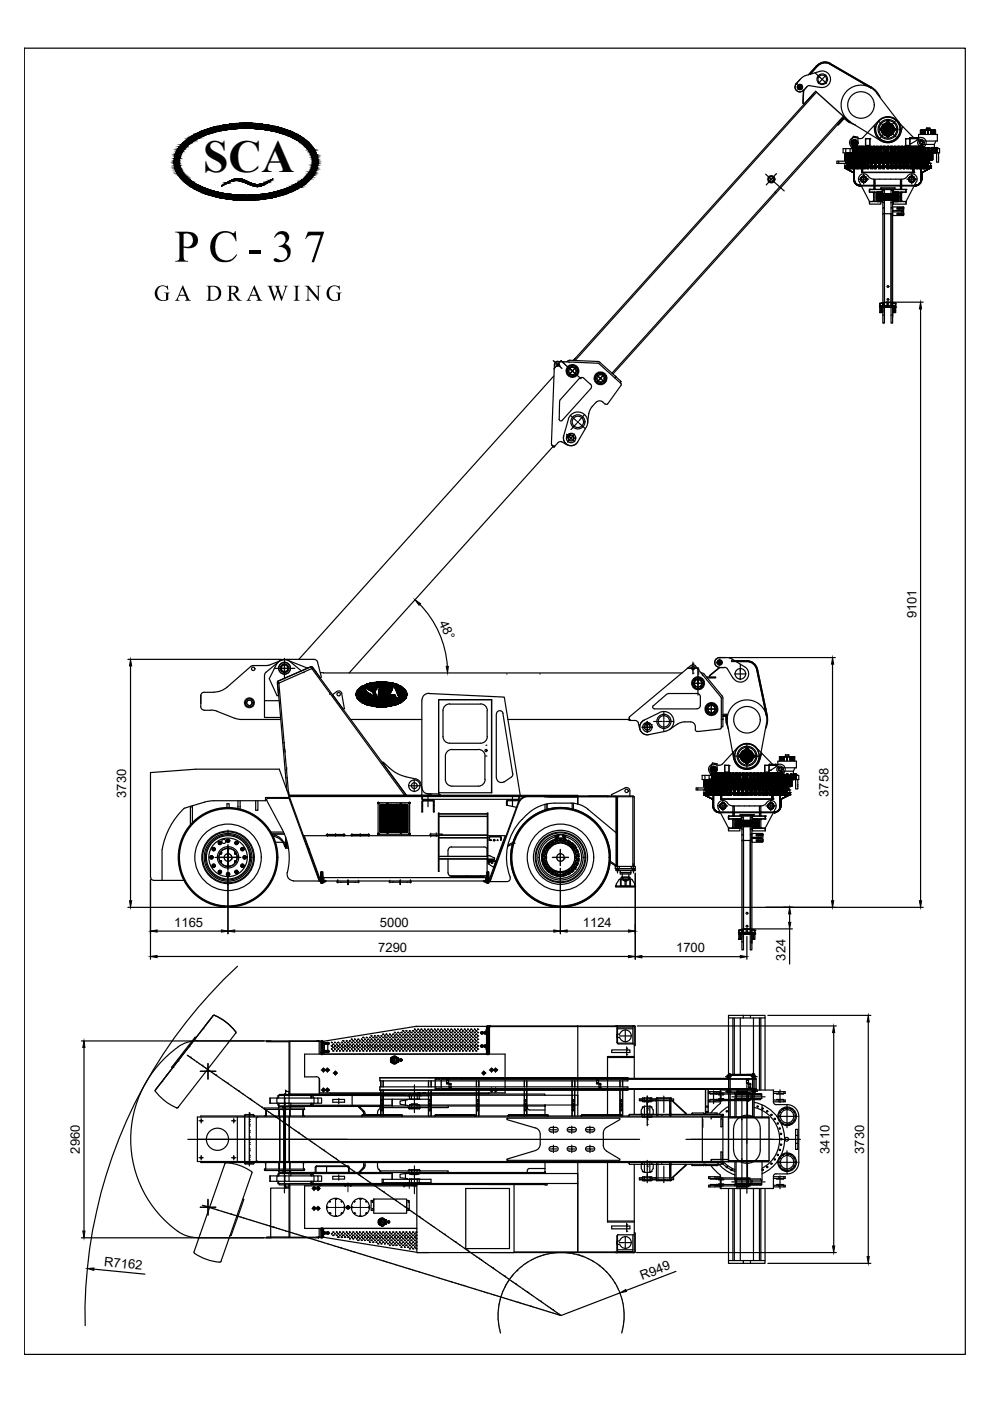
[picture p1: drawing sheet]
<svg xmlns="http://www.w3.org/2000/svg" width="210mm" height="297mm" viewBox="0 0 210 297" stroke-linecap="round" stroke-linejoin="round" font-family="sans-serif">
<defs><g id="words">
<text font-size="9.7" x="43.1" y="36.5">SCA</text>
<text font-size="9.6" x="37" y="55.5">PC-37</text>
<text font-size="4.8" x="32.6" y="63.8">GA DRAWING</text>
<g font-size="2.8">
<text x="194.3" y="131.1" transform="rotate(-90 194.3 131.1)">9101</text>
<text x="93.1" y="132" transform="rotate(66 93.1 132)">48°</text>
<text x="26.8" y="169.1" transform="rotate(-90 26.8 169.1)">3730</text>
<text x="175.6" y="169" transform="rotate(-90 175.6 169)">3758</text>
<text x="36.9" y="196.5">1165</text>
<text x="80.5" y="196.5">5000</text>
<text x="123.6" y="196.6">1124</text>
<text x="80.2" y="201.9">7290</text>
<text x="143.4" y="201.9">1700</text>
<text x="166.5" y="203.7" transform="rotate(-90 166.5 203.7)">324</text>
<text x="16.9" y="244.6" transform="rotate(-90 16.9 244.6)">2960</text>
<text x="175.9" y="244.6" transform="rotate(-90 175.9 244.6)">3410</text>
<text x="183.2" y="244.6" transform="rotate(-90 183.2 244.6)">3730</text>
<text x="22" y="268.4" transform="rotate(6 22 268.4)">R7162</text>
<text x="136.2" y="271.4" transform="rotate(-21 136.2 271.4)">R949</text>
</g>
</g></defs>
<!-- layer: 0 -->
<g fill="none" stroke="#000" stroke-width=".25">
<path d="M5.2 10.2h199.5v277h-199.5zM168.8 17.8a1.04 1.04 0 0 0 .1 1.4 1.04 1.04 0 0 0 1.5-.1l-.1 2.8 .2 .2 2.4-2.7M169.7 16.8l-.9 1M169.8 16.7l-1 1.1M170.8 16l3-.9a1.76 1.76 0 0 1 2.3 1.6 1.76 1.76 0 0 1-2.1 1.8l-2.3-.3M170.8 16l-.9 .6M171.1 18.3l-.7 .9 .7-.8M171.7 18.1l-.6 .2M172.6 19.7l-51 56.7 .4-.5M173.1 19.5l-51.2 57M173.3 14l-1.5 1.8M176 13.6l8.6 5"/>
<path d="M176 13.6a2.1 2.1 0 0 0-2.6 .4M183.2 17.9l.3 .2M183.5 17.8l-.1 .1 1.2 .7M184.7 18.5l-.1 .1M178.8 24.7l-49.1 54.4M178.9 25l-49 54.3M179.3 25l.9 .8M117.4 79.7l-54 60.1M117.5 77.3l-.5 17M118.3 76.6l8.5 .4M118.3 76.6l-.5 .2-.3 .5M120.2 76.6v.1"/>
<path d="M120.3 76.6l.5-.2 5.9 .2M120.5 77.9l.7 .6M121.2 78.8l-.6 .8M121.3 78.6l.1 .2M121.4 78.6l-.1 .2M121.5 78.8l.7 .7M122.2 77.8l-.7 .7M126.4 79.4l.7 .7M126.7 76.6l.5 .2M126.8 77l.2 .1M127 77.1l4.6 4.2M127.2 76.8l3.4 3.1-.2 .3"/>
<path d="M128.1 79.3l-.6 .8M130.4 79.7l1.3 1.2-.2 .3M117 94.4l.5 .4M117.3 94.6l-43.3 48.1M118.3 93.9l-.8 .7-.3-.1M118.6 85.2v3.7l.2 .3 .4-.1M119.1 93.7l1.2 .6M119.1 93.7l-.3-.1-.5 .2M120.3 92.2l.6 .6M120.5 88.9a2.1 2.1 0 0 1 2.8-1.4 2.1 2.1 0 0 1 1 3M120.5 88.9l-1 3.6M120.9 93.1l-.6 .6"/>
<path d="M120.9 88.1l1.3 1.1M121 92.9l.1 .1M121.1 92.8l-.1 .2M121.2 93l.6 .6M121.7 92.1l-.5 .7M122.2 89.8l-1.1 1.3M122.4 89.3l.3 .3M122.5 93.7a1.63 1.63 0 0 1-2.1 .7 1.63 1.63 0 0 1-.9-2 1.63 1.63 0 0 0 .8 1.9 1.63 1.63 0 0 0 2-.3M122.6 89.3l-.2 .3M122.8 80.3l-4 4.4-.2 .5M122.8 89.8l1.3 1.1M123.8 80.2l1.4 1.3"/>
<path d="M123.8 80.2a.7 .7 0 0 0-1 .1M123.9 87.9l-1.1 1.3M124.3 90.5l-1.8 3.2M125.2 81.4a.7 .7 0 0 1 0 1M125.2 82.4l-6 6.8M127.2 80.4l-.7 .7M127.2 80.2l.2 .1M127.4 80.2l-.2 .1M127.5 80.4l.7 .6M127.8 85.2a1.04 1.04 0 0 0-1.4 .1 4 4 0 0 0-1.5 2.4l-.3 2.1M127.8 85.3l.5 .4M128.4 80.9a1.25 1.25 0 0 0-.5-1.8 1.25 1.25 0 0 0-1.7 .7 1.25 1.25 0 0 0 .9 1.6"/>
<path d="M128.8 85.6h-.5M131.6 81.3l.1 .3M131.7 81.7l-2.9 4M66.5 139.8h-6.2a1.88 1.88 0 0 0-1.7 1.1l-1.5 3 1.6 3.6h.3l-.2-2.8M66.6 139.8a.83 .83 0 0 1 .8 .6M42.6 149.9a.7 .7 0 0 0 .7 .7M42.6 147.4v2.5M43.3 150.6h1.4M44.8 150.6l1.2 .2 3.9 1.5M45.3 146.8h-2a.7 .7 0 0 0-.7 .7M49.9 152.3l1.2 .2h8.4M53.7 141.1h3"/>
<path d="M53.7 141.1l-.5 .2-5.5 4.7-1.3 .6-1.1 .1M56.1 143.1v9h3.4M56.1 148.6h3.1M56.4 142.5l-.3 .6M57 141l-.3 .1M59 144.4l.1 .4M59 144.4l-.2 .3M59 141.7h1.1M59.1 144.8l2.2 24.5 .2-.1 6.3 17.5-.1 .1M59.2 144.8l-.3 .1 1.9 22.7M59.3 140.1l-3 2.5M59.6 140l-2.6 1.1"/>
<path d="M59.6 140l.7-.1 .7 .1M60.2 141.7h.2M60.3 140.4v1M60.3 141.6v.2M60.3 142v1M60.3 157.5h-.3M60.4 159h-.3M60.6 141.7h1M61 140l4.2 1.7M61.3 140.1l2.6 2.2M64.3 142.6h.1M65.9 141.4l-6.9 3"/>
<path d="M65.9 141.3l.4 .1M65.9 141.4l.2 .3-7 3.1M66.3 141.6l-.2 .2M66.9 142.3l.1 .1M67.3 140.4l.8 3.2-.2 .1-1.6-2.3M67.9 142.6h.7M68.6 142.7h76M70.5 147.3l2.3 3.1M74.4 152.5h15M93 148.5v19.5M93.2 148.4h10.9M93.2 148.3l-.2 .2"/>
<path d="M93.9 156.2a1.42 1.42 0 0 0 1.4 1.4M93.9 150.7v5.5M95.3 149.3l6.6-.1a1.42 1.42 0 0 1 1.4 1.5M95.3 149.2a1.42 1.42 0 0 0-1.4 1.5M101.4 158.9h-5.6a1.42 1.42 0 0 0-1.4 1.4M101.4 158.9a1.42 1.42 0 0 1 1.5 1.4M103 158h.1M103.3 150.7v5.5M103.3 156.2a1.42 1.42 0 0 1-1.4 1.4h-6.6M104.1 148.3l.2 .2M104.2 148.5v19.5M107.7 152.5h25.7"/>
<path d="M133.4 152.5l.3 .3h.9M133.4 152.2v.6M133.5 151.9l-.1 .2M134.7 152.8h.3l.3 .4 .3 1.3M136.2 154.2h.8M137.1 154.2h.2M137.2 153.1v.9M137.2 154.1v.2M137.2 154.4v.8M137.4 154.2h.8M137.6 155.8a1.63 1.63 0 0 1-1.9-1.1 1.63 1.63 0 0 1 .8-2 1.63 1.63 0 0 0-.8 1.8 1.63 1.63 0 0 0 1.6 1.3M138.6 153h1.7"/>
<path d="M139.8 151.1l-3.3 1.6M139.8 151.1a2.1 2.1 0 0 1 2.9 1.2 2.1 2.1 0 0 1-1.5 2.7M140.5 153h.5M140.7 150.8v1.7M140.7 152.8v.4M140.7 153.4v1.7M141.2 153h1.7M141.2 155l-3.7 .8M141.3 147.2l-2.8 2.5M141.8 147h6a.7 .7 0 0 1 .7 .7M141.8 147l-.4 .2M145.2 153h1.2"/>
<path d="M145.2 153l-1.2 .3-2.1 1.4M146.4 153a1.23 1.23 0 0 1 1 1.7l.2 .3 .6 .1 4.5-.5M146.4 141.2l-12.9 10.7M146.5 141.1l.5-.2 .5 .3M146.8 144.9h1M147.5 141.2l5.4 6.7v6.4M147.9 144.9h.2M148 143.7v1M148 144.8v.2M148 145.1v1M148.2 144.9h1M148.5 147.8v1.8a.7 .7 0 0 1-.7 .7h-9.1l-.3-.3 .1-.4"/>
<path d="M148.7 142.7h.1M148.8 142.7l.5 .2 3.9 4.7 .1 4.9h-.4M149.6 150.3h1M149.7 150.9a1.25 1.25 0 0 1 .7-1.7 1.25 1.25 0 0 1 1.6 .8 1.25 1.25 0 0 1-1 1.5M149.8 143.5h.6M150.4 143.5h1.4v.2h-1.9M150.7 150.3h.2M150.8 149.2v.9M150.8 150.3v.2M150.8 150.6v1M151 150.3h1M152.9 154.3l-.2 .2"/>
<path d="M153.3 152.3v1.8h-.4M153.3 151.7h.6M153.3 151.4h.8M153.7 141.5h-1.1l-2.2 1.8v.2M153.7 141.5l.5 .3 1.2 2M154.1 152l.1 1.3M156 140.3h2.4a2.1 2.1 0 0 1 2 1.6M157.8 141.4l-2.9-1.8-.5-.2h-1.8a1.04 1.04 0 0 0-1.1 1.1 1.04 1.04 0 0 0 1.1 1M157.9 141.4a1.76 1.76 0 0 1 .3 2.7 1.76 1.76 0 0 1-2.7-.3M160.4 141.9l2.1 9.8M162.1 150.2l.1 .4M162.4 150.3l-.2 .1 .3 1.3"/>
<path d="M162.5 151.7h.2M48.3 176v.2M48.3 176.4v.3M59.2 163.1h-17.7l-9.6 .7M60.6 169.1v.2M60.6 177.6v2.2h.6M60.6 164.9h.3M60.7 178v1.7h.2v-1M60.8 163.2l-.3 .1M61.2 168.3l-.1 .1M61.3 168.6h24.5M65.3 179.9h.2"/>
<path d="M86 168.4l-.3 .2M89.3 166.3l.3 1.2M89.3 166.3a1.44 1.44 0 0 0-1.1-1.1l-2.7-.7-1.1-.4-1.4-.9-1.7-1.6h-.3l5.2 7h5.2v-.3h-.9M89.4 168.7h20.9l-.3 .8h-20.6zM89.6 168.7v.8M89.6 167.4a1.04 1.04 0 0 0 .9 .8M90.6 168.3h2.4l.3 .2M92.9 176.8h-1.7v.4h1.7M92.9 172.4h.2v12.4h-.2zM93 168.1h11.3M93 167.9l.2 .2M93.1 176.8h.7v.3"/>
<path d="M93.1 172.6h10.2M93.1 173.1h10.2M93.1 177.1h10.2M93.1 177.6h10.2M93.3 168.6h29.2v.4h-6.9M93.5 168.9h29M94.4 160.3v5a1.42 1.42 0 0 0 1.4 1.4h5.6M102.8 160.3l.1 5a1.42 1.42 0 0 1-1.5 1.4M103 160.3h.1M103.3 172.4h.1v9.9h-.1zM103.7 177.5l.1 .7zM103.7 178.2h.1"/>
<path d="M104 178.2h.1M104 178.1v.1M104.3 167.9l-.2 .2M104.6 178.2h.2M104.8 178v.3M104.8 178.2h.1M105.4 178.2h.1M105.5 178.2h.1M105.5 178.1v.1M106.1 177.4l-2.3 .1M106.1 177.3h-2.2l-.2 .2M106.1 177.4l.1 .1"/>
<path d="M106.1 177.3l.1 .2M106.2 177.5v.7v-.7M106.2 178.2h.1M106.2 177.5h.1M106.3 179.8l-.2 .1M107.4 170.7l2.1 .5M107.7 169.6h2.4v.2M108.7 179l-1.1 .5M108.7 178.6l-1 .6M109 178.8h.1M109.8 170.2l-6 16.7h.1M110.3 168.7h-.1l-.3 .8"/>
<path d="M110.7 173.7a11.5 11.5 0 0 0-2.5 12.2M111.6 172.8l-1 1M112 168.8h22.3v.1M112 168.9a2.1 2.1 0 0 0-2 1.4l-6.1 16.6M112 168.7a2.26 2.26 0 0 0-2.1 1.5M115.6 170.5v1.3M116 170.4v1.2M117.7 170.3a8.4 8.4 0 0 0-6.1 2.5M121.3 170.3v1.2M121.6 170.3v1.3M122.5 168.9v.1M122.5 168.8v1.7v-1.6h8.2v7.7l-6-5a5.4 5.4 0 0 0-3.6-1.3h-3.5"/>
<path d="M122.5 168.9h12v14.8M129 168.8l-.2 .1M130.7 168.9v14.8M130.9 168.9v14.8M134.2 168.9v14.8M34.4 180.1v6.6M48.3 186.9v.3M48.3 187.4v.2M48.3 192.4h82.5M62.3 186.8h5.4M62.3 186.7a1.42 1.42 0 0 1-1.4-1.7 12.5 12.5 0 0 0-1-9.1l-3.4-6.2 .2-.4h4.6l6.4 17.5M65.4 180.2h.2"/>
<path d="M67.7 186.8h.1M68 186.8h.1M68.5 186.8h34.6M68.5 186.1h34.6M93.1 181.6h10.2M93.1 182.1h10.2M95.3 185.7h7.7M103.1 186.2h.2M103.4 182.1h1.4v.2h-1.4M103.4 182.7h1.7l-.4 1.2M103.4 182.6l.2-.3h1l.1 .3M103.4 181.4h.5"/>
<path d="M103.4 182.6h1.7l-.4 1.3M103.4 182.4h1.3M103.5 183l.1 .2M103.5 182.6l-.1 .5M103.5 183.1l1.2 .8M103.8 181.5l1.1 .5M104.1 182.2v.4M104.8 182v.1M105.1 182.6v.1M106.2 180.2l-.2 .1M108.1 186l.1 .4-.5 .5h-3.8M114.2 181.8h.1"/>
<path d="M129.4 182.6l1.3 .8-.2 .2-1.1-.7M130.5 183.7h4.2v.5h-4.2zM130.5 187.8h4.2v.3h-4.2zM130.7 187.5v.3M130.7 187.4v.1M130.7 184.2v.4M130.8 184.2v.4M130.9 183.1v1.1M131.1 184.2v.4M131.2 184.2v.4M131.3 186.5l-.6 .9M131.3 186.5h2.7"/>
<path d="M131.3 183.7v.5M131.6 186.4v1.4h2.1v-1.4M131.7 186.1v1.7M131.7 186h1.9M131.9 186.4h.1M131.9 186.4v.1M131.9 186.4a.83 .83 0 0 0 1.4 0v.1M132.5 186.4v1.4M132.7 186.4v1.4M133.4 186.4h.1M133.5 186.1v1.7M133.8 183.7v.5"/>
<path d="M134 186.5l.6 .9M134.1 184.2v.4v-.4M134.3 183.1v1.1M134.5 184.6v-.4v.4M134.6 187.5v.3M134.6 187.4v.1M50.4 204.9a100.6 100.6 0 0 0-32.3 76.2M77 220h.1M77.7 220h.1M78.4 220h.1M78.7 219.6h.1M79.1 220h.1"/>
<path d="M79.4 219.6h.1M79.8 220h.1M80.2 219.6h.1M80.5 220h.1M80.8 219.6h.1M81.2 220h.1M81.2 219.3h.1M81.6 219.6h.1M81.9 220h.1M81.9 219.3h.1M82.3 219.6h.1M82.6 220h.1"/>
<path d="M82.6 219.3h.1M83 219.6h.1M83.3 220h.1M83.3 219.3h.1M83.7 219.6h.1M83.7 218.9h.1M84 220h.1M84 219.3h.1M84.4 219.6h.1M84.4 218.9h.1M84.7 220h.1M84.7 219.3h.1"/>
<path d="M85.1 219.6h.1M85.1 218.9h.1M85.5 220h.1M85.5 219.3h.1M85.5 218.6h.1M85.8 219.6h.1M85.8 218.9h.1M86.1 220h.1M86.1 219.3h.1M86.1 218.6h.1M86.5 219.6h.1M86.5 218.9h.1"/>
<path d="M86.9 220h.1M86.9 219.3h.1M86.9 218.6h.1M87.2 219.6h.1M87.2 218.9h.1M87.6 220h.1M87.6 219.3h.1M87.6 218.6h.1M87.9 219.6h.1M87.9 218.9h.1M87.9 218.2h.1M88.2 217.6l-19.7 3.2v2.7"/>
<path d="M88.3 220h.1M88.3 219.3h.1M88.3 218.6h.1M88.3 217.6h.1M88.3 217.6h14.9v5.9M88.6 219.6h.1M88.6 218.9h.1M88.6 218.2h.1M89 220h.1M89 219.3h.1M89 218.6h.1M89.3 219.6h.1"/>
<path d="M89.3 218.9h.1M89.3 218.2h.1M89.7 220h.1M89.7 219.3h.1M89.7 218.6h.1M90 219.6h.1M90 218.9h.1M90 218.2h.1M90.4 220h.1M90.4 219.3h.1M90.4 218.6h.1M90.7 219.6h.1"/>
<path d="M90.7 218.9h.1M90.7 218.2h.1M91.1 220h.1M91.1 219.3h.1M91.1 218.6h.1M91.4 219.6h.1M91.4 218.9h.1M91.4 218.2h.1M91.8 220h.1M91.8 219.3h.1M91.8 218.6h.1M92.1 219.6h.1"/>
<path d="M92.1 218.9h.1M92.1 218.2h.1M92.5 220h.1M92.5 219.3h.1M92.5 218.6h.1M92.8 219.6h.1M92.8 218.9h.1M92.8 218.2h.1M93.2 220h.1M93.2 219.3h.1M93.2 218.6h.1M93.5 219.6h.1"/>
<path d="M93.5 218.9h.1M93.5 218.2h.1M93.9 220h.1M93.9 219.3h.1M93.9 218.6h.1M94.3 219.6h.1M94.3 218.9h.1M94.3 218.2h.1M94.6 220h.1M94.6 219.3h.1M94.6 218.6h.1M94.9 219.6h.1"/>
<path d="M94.9 218.9h.1M94.9 218.2h.1M95.3 220h.1M95.3 219.3h.1M95.3 218.6h.1M95.7 219.6h.1M95.7 218.9h.1M95.7 218.2h.1M96 220h.1M96 219.3h.1M96 218.6h.1M96.4 219.6h.1"/>
<path d="M96.4 218.9h.1M96.4 218.2h.1M96.7 220h.1M96.7 219.3h.1M96.7 218.6h.1M97.1 219.6h.1M97.1 218.9h.1M97.1 218.2h.1M97.4 220h.1M97.4 219.3h.1M97.4 218.6h.1M97.8 219.6h.1"/>
<path d="M97.8 218.9h.1M97.8 218.2h.1M98.1 220h.1M98.1 219.3h.1M98.1 218.6h.1M98.5 219.6h.1M98.5 218.9h.1M98.5 218.2h.1M98.8 220h.1M98.8 219.3h.1M98.8 218.6h.1M99.2 219.6h.1"/>
<path d="M99.2 218.9h.1M99.2 218.2h.1M99.6 220h.1M99.6 219.3h.1M99.6 218.6h.1M99.9 219.6h.1M99.9 218.9h.1M99.9 218.2h.1M100.2 220h.1M100.2 219.3h.1M100.2 218.6h.1M100.6 219.6h.1"/>
<path d="M100.6 218.9h.1M100.6 218.2h.1M101 220h.1M101 219.3h.1M101 218.6h.1M101.3 219.6h.1M101.3 218.9h.1M101.3 218.2h.1M102.1 219h.2M102.3 219h.1M102.3 218.9h-.2v.1M102.8 219h.1"/>
<path d="M102.8 219h.2M102.8 218.9h.2M103 219h.1M103.2 217.6h.1M103.3 217.6h.2M122.5 217.6h8.2M130.6 217.5l-.1 .1M130.8 217.5v3.5l.3 .3M130.8 219.9h.1M130.9 220h.4M130.9 219.3h.4M130.9 219.3h-.1"/>
<path d="M130.9 217.5v3.8M130.9 217.8h3.3M130.9 218.1h3.3M131.3 219.6h1M131.4 219.3a1.25 1.25 0 0 1 1.9-.7 1.25 1.25 0 0 1 0 2 1.25 1.25 0 0 1-1.9-.6M132.4 219.6h.3M132.6 218.4v1M132.6 219.5v.3M132.6 219.9v1M132.8 219.6h1M134.2 217.5v3.8M134.5 217.5v11.2"/>
<path d="M134.5 217.5h-12v13.6M134.5 217.5l.2 .1v4l-.2 .1M154.5 215.8v12M155.4 215.8v12M155.7 215.8v12M157 215.8v12M157.6 215.3h1.5v.5h-1.5M157.6 215.3h-3.1v.5h3.1M157.6 215.3v.5M159.1 215.3h3.1v.5h-3.1M159.8 215.8v12M161 215.8v15.3"/>
<path d="M161.3 215.8v15.3M162.2 215.8v15.3M37.7 222a24 24 0 0 0 1.1 39.7l1.8 .6 1.2 .1M41.8 220.7l-1.8 .2-1.2 .4-1.1 .7M42.6 236.8v-.2h110.7v9.9h-110.7v-.2M50.3 236.8v9.5M51.9 236.6l.1-.3h1.7l.1 .3M54.7 236.8l-.4 .2v9.1l.4 .2M56.1 234.9h8.4v.3h-8.4zM56.3 235.2v1.4M57.3 232.8v1.1M58.4 236.6v.2"/>
<path d="M58.7 232.8h-1.4v1.1h1.4M58.9 233.9v.4h.2v-.4M59.1 232.3h-.2v.5M59.1 233.9h2.6M59.1 234.9l.1-.3h2.3v.3M59.2 233.9l-.1 .6h2.6v-.6M59.2 235.2v1.4M59.2 234.5l17.2 .1v.2h-.3v-.2M59.3 235.2v1.4M59.3 236.8v9.5M60 234.6l.1 .9h.3v-.9M60 234.8h.4"/>
<path d="M60.1 235.5v.6M60.1 236.1h.4v11.1h-.4M60.1 236.1v11.1M60.4 232.8h-1.7v1.1h1.7M60.5 235.5v.6M60.5 234.6v14.1M61.3 232h54.1l.2 .2M61.3 232.3v2.2h29.5M61.3 236.8v9.5M61.4 236.8v9.5M61.4 235.2v1.4M61.5 235.2v1.4"/>
<path d="M61.6 233.9h.1M64.3 235.2v1.4M65.9 232.3h.2v.5M65.9 233.9v.4h-4.2M65.9 232.3h-6.8v.5M65.9 232.3v.5M66.1 233.9v.4h-.2M66.1 234.3h.1M66.1 232.3h19.9M66.1 234.3h17M66.1 232.3h.1M66.1 232.3v.5"/>
<path d="M66.1 233.9v.4M66.2 232h-7v.3M66.2 232h19.6v.3M66.2 232.3h.1M66.2 234.3h.1M66.2 232v.3M66.2 234.3v.3M66.4 232.3v.5M66.4 233.9v.4M66.6 232.8h-6.2v1.1h6.2M66.6 232.8h.8v1.1h-.8M66.6 232.8v1.1"/>
<path d="M67.4 232.8h.8v1.1h-.8M68.5 223.4h.1M68.5 223.5h34.7M68.7 223h.2M68.7 221.3h.2M68.9 221.2v.1M68.9 222.9v.1M68.9 222.9l-.2-.1v.2M68.9 221.2l-.2-.1v.2M69.4 221.2v.1M69.4 222.9v.1M69.4 223h.2"/>
<path d="M69.4 222.9h.2M69.4 221.3h.2M69.4 221.2h.2M69.6 221.2v.1M69.6 222.9v.1M70.3 222.4h.1M70.3 221.8h.1M70.3 221h.1M70.6 233.1h2.5v.6h-2.5zM70.6 222.8h.1M70.6 222.1h.1M70.6 221.4h.1"/>
<path d="M71 222.4h.1M71 221.8h.1M71 221h.1M71.4 222.8h.1M71.4 222.1h.1M71.4 221.4h.1M71.7 222.4h.1M71.7 221.8h.1M71.7 221h.1M71.8 232.9v1.2M72 222.8h.1M72 222.1h.1"/>
<path d="M72 221.4h.1M72.4 222.4h.1M72.4 221.8h.1M72.4 221h.1M72.8 222.8h.1M72.8 222.1h.1M72.8 221.4h.1M72.8 220.7h.1M73.1 222.4h.1M73.1 221.8h.1M73.1 221h.1M73.5 222.8h.1"/>
<path d="M73.5 222.1h.1M73.5 221.4h.1M73.5 220.7h.1M73.8 222.4h.1M73.8 221.8h.1M73.8 221h.1M74.2 222.8h.1M74.2 222.1h.1M74.2 221.4h.1M74.2 220.7h.1M74.5 222.4h.1M74.5 221.8h.1"/>
<path d="M74.5 221h.1M74.5 220.4h.1M74.7 232v2.6M74.9 222.8h.1M74.9 222.1h.1M74.9 221.4h.1M74.9 220.7h.1M75.2 222.4h.1M75.2 221.8h.1M75.2 221h.1M75.2 220.4h.1M75.6 222.8h.1"/>
<path d="M75.6 222.1h.1M75.6 221.4h.1M75.6 220.7h.1M75.9 222.4h.1M75.9 221.8h.1M75.9 221h.1M75.9 220.4h.1M76.1 234.8l.8 .8h.3M76.3 222.8h.1M76.3 222.1h.1M76.3 221.4h.1M76.3 220.7h.1"/>
<path d="M76.4 234.6h4.4v.2l-.7 .7-.1 .9M76.4 234.8l.9 1 .1 .6M76.7 222.4h.1M76.7 221.8h.1M76.7 221h.1M76.7 220.4h.1M76.9 235.6l.2 .6h.3M77 222.8h.1M77 222.1h.1M77 221.4h.1M77 220.7h.1M77.1 236.2v.2"/>
<path d="M77.3 222.4h.1M77.3 221.8h.1M77.3 221h.1M77.3 220.4h.1M77.7 222.8h.1M77.7 222.1h.1M77.7 221.4h.1M77.7 220.7h.1M78 222.4h.1M78 221.8h.1M78 221h.1M78 220.4h.1"/>
<path d="M78.4 222.8h.1M78.4 222.1h.1M78.4 221.4h.1M78.4 220.7h.1M78.7 222.4h.1M78.7 221.8h.1M78.7 221h.1M78.7 220.4h.1M79.1 222.8h.1M79.1 222.1h.1M79.1 221.4h.1M79.1 220.7h.1"/>
<path d="M79.4 222.4h.1M79.4 221.8h.1M79.4 221h.1M79.4 220.4h.1M79.8 222.8h.1M79.8 222.1h.1M79.8 221.4h.1M79.8 220.7h.1M80.2 222.4h.1M80.2 221.8h.1M80.2 221h.1M80.2 220.4h.1"/>
<path d="M80.5 222.8h.1M80.5 222.1h.1M80.5 221.4h.1M80.5 220.7h.1M80.5 228.5h52.6v.7h-52.6M80.5 230.4h52.6v.8h-52.6M80.5 231.1h52.6M80.7 229.2v1.2M80.7 231.2v5.4M80.8 234.3h.4v1.2h-.4zM80.8 233.1h.4v1.2h-.4zM80.8 229.2v1.2"/>
<path d="M80.8 231.2v5.4M80.8 222.4h.1M80.8 221.8h.1M80.8 221h.1M80.8 220.4h.1M80.8 234h.3M80.8 233.4h.3M81 235.3h.1M81 235.2l-.2 .1M81 234.6h.1M81 234.6h-.2M81 234h.1"/>
<path d="M81 233.4h.1M81 233.3v.2M81 233.9v.3M81 234.5v.2M81 235.1v.2M81.2 222.8h.1M81.2 222.1h.1M81.2 221.4h.1M81.2 220.7h.1M81.2 229.2v1.2M81.2 231.2v5.4M81.3 231.2v5.4"/>
<path d="M81.6 222.4h.1M81.6 221.8h.1M81.6 221h.1M81.6 220.4h.1M81.9 222.8h.1M81.9 222.1h.1M81.9 221.4h.1M81.9 220.7h.1M82.3 222.4h.1M82.3 221.8h.1M82.3 221h.1M82.3 220.4h.1"/>
<path d="M82.6 222.8h.1M82.6 222.1h.1M82.6 221.4h.1M82.6 220.7h.1M83 222.4h.1M83 221.8h.1M83 221h.1M83 220.4h.1M83.1 233.1v1.4M83.2 233.1v1.4M83.3 222.8h.1M83.3 222.1h.1"/>
<path d="M83.3 221.4h.1M83.3 220.7h.1M83.7 222.4h.1M83.7 221.8h.1M83.7 221h.1M83.7 220.4h.1M84 222.8h.1M84 222.1h.1M84 221.4h.1M84 220.7h.1M84.4 222.4h.1M84.4 221.8h.1"/>
<path d="M84.4 221h.1M84.4 220.4h.1M84.7 222.8h.1M84.7 222.1h.1M84.7 221.4h.1M84.7 220.7h.1M85.1 222.4h.1M85.1 221.8h.1M85.1 221h.1M85.1 220.4h.1M85.5 222.8h.1M85.5 222.1h.1"/>
<path d="M85.5 221.4h.1M85.5 220.7h.1M85.8 232v.2h36.7M85.8 222.4h.1M85.8 221.8h.1M85.8 221h.1M85.8 220.4h.1M86 233.3v1h-.2M86 232.2v.1M86.1 222.8h.1M86.1 222.1h.1M86.1 221.4h.1"/>
<path d="M86.1 220.7h.1M86.4 233.1v.1l-1.6 .2v.7l1.6 .3v.1M86.5 222.4h.1M86.5 221.8h.1M86.5 221h.1M86.5 220.4h.1M86.9 222.8h.1M86.9 222.1h.1M86.9 221.4h.1M86.9 220.7h.1M87.1 234.2h1.5M87.2 222.4h.1"/>
<path d="M87.2 221.8h.1M87.2 221h.1M87.2 220.4h.1M87.6 222.8h.1M87.6 222.1h.1M87.6 221.4h.1M87.6 220.7h.1M87.9 222.4h.1M87.9 221.8h.1M87.9 221h.1M87.9 220.4h.1M88.3 222.8h.1"/>
<path d="M88.3 222.1h.1M88.3 221.4h.1M88.3 220.7h.1M88.6 222.4h.1M88.6 221.8h.1M88.6 221h.1M88.6 220.4h.1M88.8 234.3h2M89 222.8h.1M89 222.1h.1M89 221.4h.1M89 220.7h.1"/>
<path d="M89.3 222.4h.1M89.3 221.8h.1M89.3 221h.1M89.3 220.4h.1M89.7 222.8h.1M89.7 222.1h.1M89.7 221.4h.1M89.7 220.7h.1M90 222.4h.1M90 221.8h.1M90 221h.1M90 220.4h.1"/>
<path d="M90.4 222.8h.1M90.4 222.1h.1M90.4 221.4h.1M90.4 220.7h.1M90.7 222.4h.1M90.7 221.8h.1M90.7 221h.1M90.7 220.4h.1M90.8 228.5h.1M90.8 229.2v1.2M90.8 231.2v5.4M90.9 234.3h.4v1.2h-.4z"/>
<path d="M90.9 233.1h.4v1.2h-.4zM91 234h.3M91 233.4h.3M91.1 222.8h.1M91.1 222.1h.1M91.1 221.4h.1M91.1 220.7h.1M91.1 235.3h.1M91.1 235.2l-.1 .1M91.1 234.6h.1M91.1 234.6h-.1M91.1 234h.1"/>
<path d="M91.1 233.4h.1M91.1 234.6h.2M91.1 235.3h.2M91.1 233.3v.2M91.1 233.9v.3M91.1 234.5v.2M91.1 235.1v.2M91.4 229.2v1.2M91.4 231.2v5.4M91.4 228.5h.1M91.4 222.4h.1M91.4 221.8h.1"/>
<path d="M91.4 221h.1M91.4 220.4h.1M91.4 234.3h31.1M91.8 222.8h.1M91.8 222.1h.1M91.8 221.4h.1M91.8 220.7h.1M92.1 222.4h.1M92.1 221.8h.1M92.1 221h.1M92.1 220.4h.1M92.5 222.8h.1"/>
<path d="M92.5 222.1h.1M92.5 221.4h.1M92.5 220.7h.1M92.8 222.4h.1M92.8 221.8h.1M92.8 221h.1M92.8 220.4h.1M93.2 222.8h.1M93.2 222.1h.1M93.2 221.4h.1M93.2 220.7h.1M93.5 222.4h.1"/>
<path d="M93.5 221.8h.1M93.5 221h.1M93.5 220.4h.1M93.9 222.8h.1M93.9 222.1h.1M93.9 221.4h.1M93.9 220.7h.1M94.3 222.4h.1M94.3 221.8h.1M94.3 221h.1M94.3 220.4h.1M94.6 222.8h.1"/>
<path d="M94.6 222.1h.1M94.6 221.4h.1M94.6 220.7h.1M94.9 222.4h.1M94.9 221.8h.1M94.9 221h.1M94.9 220.4h.1M95.3 222.8h.1M95.3 222.1h.1M95.3 221.4h.1M95.3 220.7h.1M95.7 222.4h.1"/>
<path d="M95.7 221.8h.1M95.7 221h.1M95.7 220.4h.1M96 222.8h.1M96 222.1h.1M96 221.4h.1M96 220.7h.1M96.4 222.4h.1M96.4 221.8h.1M96.4 221h.1M96.4 220.4h.1M96.7 222.8h.1"/>
<path d="M96.7 222.1h.1M96.7 221.4h.1M96.7 220.7h.1M97.1 222.4h.1M97.1 221.8h.1M97.1 221h.1M97.1 220.4h.1M97.4 222.8h.1M97.4 222.1h.1M97.4 221.4h.1M97.4 220.7h.1M97.8 222.4h.1"/>
<path d="M97.8 221.8h.1M97.8 221h.1M97.8 220.4h.1M98.1 222.8h.1M98.1 222.1h.1M98.1 221.4h.1M98.1 220.7h.1M98.5 222.4h.1M98.5 221.8h.1M98.5 221h.1M98.5 220.4h.1M98.8 222.8h.1"/>
<path d="M98.8 222.1h.1M98.8 221.4h.1M98.8 220.7h.1M99.2 222.4h.1M99.2 221.8h.1M99.2 221h.1M99.2 220.4h.1M99.6 222.8h.1M99.6 222.1h.1M99.6 221.4h.1M99.6 220.7h.1M99.9 222.4h.1"/>
<path d="M99.9 221.8h.1M99.9 221h.1M99.9 220.4h.1M100.2 222.8h.1M100.2 222.1h.1M100.2 221.4h.1M100.2 220.7h.1M100.6 222.4h.1M100.6 221.8h.1M100.6 221h.1M100.6 220.4h.1M101 222.8h.1"/>
<path d="M101 222.1h.1M101 221.4h.1M101 220.7h.1M101 228.5h.1M101 229.2v1.2M101 231.2v5.4M101.1 234.3h.4v1.2h-.4zM101.1 233.1h.4v1.2h-.4zM101.2 235.3h.2M101.2 234.6h.2M101.2 234h.1M101.2 233.4h.1"/>
<path d="M101.3 234h.1M101.3 233.9l.1 .1M101.3 233.4h.1M101.3 233.3l.1 .1M101.3 222.4h.1M101.3 221.8h.1M101.3 221h.1M101.3 220.4h.1M101.3 233.4v.1M101.3 234.1v.1M101.3 234.5v.2M101.3 235.1v.2"/>
<path d="M101.5 229.2v1.2M101.5 231.2v5.4M101.5 228.5h.1M101.5 231.2v3.1M101.5 234.5v2.1M102.3 221.8h.1M102.3 221.8l-.1-.1-.1 .1 .1 .1 .1-.1M102.8 221.8h.1M102.8 221.8h.2M103 221.8h.1M103.2 223.4h.1M111.2 228.5h.1"/>
<path d="M111.2 229.2v1.2M111.2 231.2v5.4M111.2 234.3h.4v1.2h-.4zM111.2 233.1h.4v1.2h-.4zM111.3 234.6h.2M111.3 235.3h.2M111.3 234h.2M111.3 233.4h.2M111.4 235.2v.1M111.4 234.6h.1M111.4 234h.1M111.4 233.4h.1"/>
<path d="M111.4 233.3v.2M111.4 233.9v.3M111.4 234.5v.2M111.4 235.1v.2M111.7 229.2v1.2M111.7 231.2v5.4M111.7 228.5h.1M111.8 234.5v.4M111.8 234.9l.4 .4M112.2 235.3h3.4M113.5 239.2l-6-1.8v-.3h23.9v.3l-2.8 1.6a1.41 1.41 0 0 0-.7 1.2M113.5 239.1a1.42 1.42 0 0 1 1 1.4v2.1"/>
<path d="M115.6 234.3v2.3M115.6 234.4l-.2 .1h-24M117.8 239h-.9a.49 .49 0 0 0-.5 .5 .49 .49 0 0 0 .5 .5h.9M117.9 239a.49 .49 0 0 1 .4 .5 .49 .49 0 0 1-.4 .5M120.7 239h1a.49 .49 0 0 1 .5 .5 .49 .49 0 0 1-.5 .5h-1M120.7 239a.49 .49 0 0 0-.4 .5 .49 .49 0 0 0 .4 .5M121.3 228.5h.1M121.3 229.2v1.2M121.3 231.2v5.4M121.4 234.3h.4v1.2h-.4zM121.4 233.1h.4v1.2h-.4zM121.4 234h.3"/>
<path d="M121.4 233.4h.3M121.6 235.3h.1M121.6 235.2l-.2 .1M121.6 234.6h.1M121.6 234.6h-.2M121.6 234h.1M121.6 233.4h.1M121.6 233.3v.2M121.6 233.9v.3M121.6 234.5v.2M121.6 235.1v.2M121.8 229.2v1.2"/>
<path d="M121.8 231.2v5.4M121.9 228.5h.1M121.9 229.2v1.2M121.9 231.2v5.4M122.5 231.2v5.4M125.6 239h-1a.49 .49 0 0 0-.5 .5 .49 .49 0 0 0 .5 .5h1M125.6 239a.49 .49 0 0 1 .5 .5 .49 .49 0 0 1-.5 .5M128.8 224.2h5.7M129.7 222.6h3.8v.6h-3.8zM130.9 221.2h3.3M131.1 221.3h3.3M131.4 229.2v1.2"/>
<path d="M131.4 231.2v5.4M131.5 234.3h.4v1.2h-.4zM131.5 233.1h.4v1.2h-.4zM131.6 234h.3M131.6 233.4h.3M131.7 235.3h.1M131.7 235.2l-.1 .1M131.7 234.6h.1M131.7 234.6h-.1M131.7 234h.1M131.7 233.4h.1M131.7 234.6h.2"/>
<path d="M131.7 235.3h.2M131.7 233.3v.2M131.7 233.9v.3M131.7 234.5v.2M131.7 235.1v.2M132 229.2v1.2M132 231.2v5.4M133.4 236.6v-.3h19.5v.3M134.5 230.9v5.4M134.5 224h-5.7v12.4M135.6 233h7.2v.4h-7.2zM136.6 234.6v2.2"/>
<path d="M137.8 236.8h.1M137.9 234.5l-.1 2.3M138.2 236.6v.2M139.2 233.4v2.9M139.2 233v-.2h3.1v.2M142.1 234.5v1.3M142.3 233.4l-.2 .2v2.5l.2 .2M142.4 233.4l2.9 2.7h.2v.2M142.6 233.4l2.9 2.7h-.2v.2M148.9 236.8v9.5M151.3 231.3v2.7M151.8 231.7h7.2v.3h-7.2z"/>
<path d="M151.8 233.1h7.2v.3h-7.2zM152.7 231.1v2.8M152.7 233.9l-1 1-1 1.1M152.9 237.2h.2v1.7h-.2zM153.3 236.8h-111.4v9.5h111.4M155.8 231.7v.3M155.8 233.1v.3M155.9 231.9h5.6M155.9 232h5.6M156.2 231.4h2.2M158.4 230.1v22.9M158.4 227.8h1.5"/>
<path d="M164 231.1v2.5l.3 .5 .3 .1M164.5 234.2h2.4M164.7 236.7h4.4M165.4 231.1v2.7M166.9 234.2v4.9M167.2 238.4h.2zM167.4 238.4h.1M168.7 239.5h.4v4.2h-.4zM41.9 241.6h31.7M51.9 246.5l.1 .3h1.7l.1-.3M56.1 247.9h8.4v.3h-8.4zM56.3 246.5v1.4"/>
<path d="M57.3 249.3v1.2M58.4 246.3v.2M58.7 249.3h-1.4v1.2h1.4M58.9 250.5v.5h.2M59.1 250.5v.5h6.8M59.1 248.9h-.2v.4M59.1 248.9h.1M59.1 248.8h2.5l.1 .5M59.1 248.8h2.6M59.1 248.2v.3h2.4M59.1 248.8v.5M59.2 246.5v1.4"/>
<path d="M59.2 251v.2h7l-.1-.2M59.3 246.5v1.4M60 248.5v.2M60.1 247.2v.6M60.4 248.5h-.4l.1-.8h.3v1M60.4 249.3h-1.7v1.2h1.7M60.5 247.2v.6M61.3 248.8h21.9M61.4 246.5v1.4M61.5 248.5h.1M61.5 246.5v1.4M61.5 248.2v.3"/>
<path d="M61.7 248.9h4.5M64.3 246.5v1.4M65.9 248.9v.4M65.9 250.5v.5M66.1 250.5v.5h-.2M66.1 248.9v.4M66.1 250.9h.1M66.1 250.5v.5M66.2 248.9h.2v.4M66.2 248.9h.1M66.2 251h.1M66.4 250.5v.5h-.2"/>
<path d="M66.6 249.3h-6.2v1.2h6.2M66.6 249.3h.8v1.2h-.8M66.6 249.3v1.2M66.8 247.5v1.1M67.1 247.3h6.7l.1 .2v1.1M67.1 247.2h6.7l.2 .3v1.1M67.1 247.2l-.2 .3M67.1 247.3l-.1 .2v1.1M67.4 249.3h.8v1.2h-.8M69.4 247.3l-.2 .2v1.1M70.6 249.4h2.5v.6h-2.5zM71.8 249.1v1.1"/>
<path d="M73 251.4v-.2h1.5v.2M73.4 256h.8M73.8 255.6v.8M76.1 248.5v.2M76.4 248.7l-17.2 .1M77.1 246.5v.5M77.2 247.7h-.3l-.8 .8h.3M77.4 246.5v.9l-1 1.1v.2h4.4v-.2l-.7-.9-.1-1.1M77.4 247h-.3l-.2 .7M78.7 254.5h.5v2.1h-.5zM79.2 254.2h7v3h-7zM80.2 247.9h.1"/>
<path d="M83.1 248.6v1.4M83.2 248.6v1.4M85.8 250.9v.2M85.8 248.8h1.1M86 250.8v.2h-19.6M86 248.8v1M86 250.8v.1M86.2 254.5h.6v2.1h-.6zM86.4 248.6v.1l-1.6 .3v.7l1.6 .2v.1M87.1 248.9h1.5M88.4 251.1v14.5h2.6M88.4 251.2h-.2v.2"/>
<path d="M88.8 248.8h33.7M98.7 252h9.3v12.7h-9.3zM109 251.1v14.5h-20.6M111.8 248.2v.4M114.5 242.6a1.45 1.45 0 0 1-1 1.3l-6 1.9v.2h23.9v-.2l-2.8-1.7M115.6 248.5v.3zM115.6 247.7h-3.4l-.4 .5M115.6 246.5v2.3M115.6 248.7l-.2-.1h-54.1v1.9M116 250.9v.4h-.4v-.4l-.2 .2h-49.2M117.8 243.1h-.9a.49 .49 0 0 0-.5 .5 .49 .49 0 0 0 .5 .5h.9M117.9 243.1a.49 .49 0 0 1 .4 .5 .49 .49 0 0 1-.4 .5"/>
<path d="M120.7 243.1h1a.49 .49 0 0 1 .5 .5 .49 .49 0 0 1-.5 .5h-1M120.7 243.1a.49 .49 0 0 0-.4 .5 .49 .49 0 0 0 .4 .5M122.5 250.9h-61.2v.2M122.5 246.5v18.9h8.2M125.6 243.1h-1a.49 .49 0 0 0-.5 .5 .49 .49 0 0 0 .5 .5h1M125.6 243.1a.49 .49 0 0 1 .5 .5 .49 .49 0 0 1-.5 .5M127.9 240.3v2.5a1.42 1.42 0 0 0 .7 1.2M128.8 246.5v12.6h5.7M128.8 258.9h5.7M129.7 259.9h3.8v.6h-3.8zM133.4 246.5v.4h19.5v-.4M134.5 246.9v18.7"/>
<path d="M135.6 249.7h7.2v.4h-7.2zM136.6 246.3v2.2M137.8 246.3l.1 2.3M137.8 246.3h.1M138.2 246.3v.2M139.2 246.9v2.8M139.2 250.1l.1 .2h2.9l.1-.2M142.1 247.3v2.1M142.3 246.9l-.2 .2v2.4l.2 .2M145.3 246.9v.2h.2l-2.9 2.6M145.5 246.9v.2h-.2l-2.9 2.6M146.5 241.6h23.2"/>
<path d="M150.7 247.1l1 1.1 1 .9M151.8 249.7h7.2v.3h-7.2zM151.8 251.1h7.2v.3h-7.2zM152.5 249.7v.3M152.5 251.1v.3M152.7 249.1v2.9M152.8 246.3a7 7 0 0 0 3 2.1M152.9 244.2h.2v1.7h-.2zM154.5 252v15.3M155.4 252v15.3M155.7 252v15.3M155.8 249.7v.3"/>
<path d="M155.8 251.1v.3M155.9 251.2h5.6M155.9 251.1h5.6M156.2 251.4v.3h2.2M156.2 251.6h2.2M157 252v15.3M158.9 241.6h-.5v.8M159.8 252v15.3M161 252v15.3M161.3 252v15.3M162.2 252v15.3M164.5 248.9h2.4"/>
<path d="M164.6 248.8l-.5 .3-.1 .3v2.6M164.7 246.4h4.4M165.4 249.3v2.7M166.9 244v4.8M167.2 244.7h.2zM167.4 244.7h.1M168.7 240.7h.4M168.7 242.4h.4M68.5 260.5h.1M68.5 260.4v1.9l19.7 3.2M68.5 260.4h19.9M68.7 261.4h.2"/>
<path d="M68.9 261.4v.1M68.9 261.4l-.2-.1v.2M69.4 261.4v.1M69.4 261.4h.2M69.6 261.4v.1M70.3 261.6h.1M70.6 261.3h.1M70.6 261.9h.1M71 261.6h.1M71.4 261.3h.1M71.4 261.9h.1M71.7 261.6h.1"/>
<path d="M71.7 262.3h.1M72 261.3h.1M72 261.9h.1M72.4 261.6h.1M72.4 262.3h.1M72.8 261.3h.1M72.8 261.9h.1M73.1 261.6h.1M73.1 262.3h.1M73.5 261.3h.1M73.5 261.9h.1M73.8 261.6h.1"/>
<path d="M73.8 262.3h.1M74.2 261.3h.1M74.2 261.9h.1M74.2 262.7h.1M74.5 261.6h.1M74.5 262.3h.1M74.9 261.3h.1M74.9 261.9h.1M74.9 262.7h.1M75.2 261.6h.1M75.2 262.3h.1M75.6 261.3h.1"/>
<path d="M75.6 261.9h.1M75.6 262.7h.1M75.9 261.6h.1M75.9 262.3h.1M75.9 263h.1M76.3 261.3h.1M76.3 261.9h.1M76.3 262.7h.1M76.7 261.6h.1M76.7 262.3h.1M76.7 263h.1M77 261.3h.1"/>
<path d="M77 261.9h.1M77 262.7h.1M77.3 261.6h.1M77.3 262.3h.1M77.3 263h.1M77.7 261.3h.1M77.7 261.9h.1M77.7 262.7h.1M78 261.6h.1M78 262.3h.1M78 263h.1M78.4 261.3h.1"/>
<path d="M78.4 261.9h.1M78.4 262.7h.1M78.4 263.4h.1M78.7 261.6h.1M78.7 262.3h.1M78.7 263h.1M79.1 261.3h.1M79.1 261.9h.1M79.1 262.7h.1M79.1 263.4h.1M79.4 261.6h.1M79.4 262.3h.1"/>
<path d="M79.4 263h.1M79.8 261.3h.1M79.8 261.9h.1M79.8 262.7h.1M79.8 263.4h.1M80.2 261.6h.1M80.2 262.3h.1M80.2 263h.1M80.2 263.7h.1M80.5 261.3h.1M80.5 261.9h.1M80.5 262.7h.1"/>
<path d="M80.5 263.4h.1M80.8 261.6h.1M80.8 262.3h.1M80.8 263h.1M80.8 263.7h.1M81.2 261.3h.1M81.2 261.9h.1M81.2 262.7h.1M81.2 263.4h.1M81.6 261.6h.1M81.6 262.3h.1M81.6 263h.1"/>
<path d="M81.6 263.7h.1M81.9 261.3h.1M81.9 261.9h.1M81.9 262.7h.1M81.9 263.4h.1M82.3 261.6h.1M82.3 262.3h.1M82.3 263h.1M82.3 263.7h.1M82.6 261.3h.1M82.6 261.9h.1M82.6 262.7h.1"/>
<path d="M82.6 263.4h.1M82.6 264h.1M83 261.6h.1M83 262.3h.1M83 263h.1M83 263.7h.1M83.3 261.3h.1M83.3 261.9h.1M83.3 262.7h.1M83.3 263.4h.1M83.3 264h.1M83.7 261.6h.1"/>
<path d="M83.7 262.3h.1M83.7 263h.1M83.7 263.7h.1M84 261.3h.1M84 261.9h.1M84 262.7h.1M84 263.4h.1M84 264h.1M84.4 261.6h.1M84.4 262.3h.1M84.4 263h.1M84.4 263.7h.1"/>
<path d="M84.7 261.3h.1M84.7 261.9h.1M84.7 262.7h.1M84.7 263.4h.1M84.7 264h.1M85.1 261.6h.1M85.1 262.3h.1M85.1 263h.1M85.1 263.7h.1M85.1 264.4h.1M85.5 261.3h.1M85.5 261.9h.1"/>
<path d="M85.5 262.7h.1M85.5 263.4h.1M85.5 264h.1M85.8 261.6h.1M85.8 262.3h.1M85.8 263h.1M85.8 263.7h.1M85.8 264.4h.1M86.1 261.3h.1M86.1 261.9h.1M86.1 262.7h.1M86.1 263.4h.1"/>
<path d="M86.1 264h.1M86.5 261.6h.1M86.5 262.3h.1M86.5 263h.1M86.5 263.7h.1M86.5 264.4h.1M86.9 261.3h.1M86.9 261.9h.1M86.9 262.7h.1M86.9 263.4h.1M86.9 264h.1M86.9 264.8h.1"/>
<path d="M87.2 261.6h.1M87.2 262.3h.1M87.2 263h.1M87.2 263.7h.1M87.2 264.4h.1M87.6 261.3h.1M87.6 261.9h.1M87.6 262.7h.1M87.6 263.4h.1M87.6 264h.1M87.6 264.8h.1M87.9 261.6h.1"/>
<path d="M87.9 262.3h.1M87.9 263h.1M87.9 263.7h.1M87.9 264.4h.1M88.3 261.3h.1M88.3 261.9h.1M88.3 262.7h.1M88.3 263.4h.1M88.3 264h.1M88.3 264.8h.1M130.5 265.4l.1 .2M130.8 263.7l.1 .1"/>
<path d="M130.9 263.1h.4M130.9 263.8h.4M130.9 263.1l-.1 .1M130.9 261.8v3.8M130.9 265.4h3.3M130.9 265h3.3M131.1 261.8h3.4M131.1 261.8l-.3 .2v3.6M131.3 263.5h1M131.4 263.1a1.25 1.25 0 0 1 1.9-.7 1.25 1.25 0 0 1 0 2.1 1.25 1.25 0 0 1-1.9-.7M132.4 263.5h.3M132.6 262.2v1"/>
<path d="M132.6 263.3v.3M132.6 263.7v1M132.8 263.5h1M134.2 261.8v3.8M134.5 261.4h.1M134.5 261.3l.2 .2M134.7 265.4l-.2 .2h-12M134.7 261.5v3.9M157.6 267.3h-3.1v.6h3.1M159.1 267.3h-1.5v.6h1.5M159.1 267.3h3.1v.6h-3.1M159.1 267.3v.6"/>
<circle cx="169.6" cy="18.5" r=".57"/>
<circle cx="169.6" cy="18.5" r=".4"/>
<circle cx="174.3" cy="16.8" r="1.12"/>
<circle cx="182.5" cy="22.3" r="2.82"/>
<circle cx="118.2" cy="77.3" r=".36"/>
<circle cx="120.4" cy="78.7" r=".06"/>
<circle cx="120.7" cy="78" r=".06"/>
<circle cx="120.7" cy="79.4" r=".06"/>
<circle cx="121.3" cy="77.7" r=".06"/>
<circle cx="121.4" cy="78.6" r="1.25"/>
<circle cx="121.4" cy="78.6" r="1.16"/>
<circle cx="121.4" cy="78.6" r=".78"/>
<circle cx="121.4" cy="79.6" r=".06"/>
<circle cx="122.1" cy="77.9" r=".06"/>
<circle cx="122.1" cy="79.3" r=".06"/>
<circle cx="122.4" cy="78.6" r=".06"/>
<circle cx="126.6" cy="79.5" r=".06"/>
<circle cx="127.3" cy="79.2" r=".06"/>
<circle cx="128" cy="79.5" r=".06"/>
<circle cx="121.1" cy="92.9" r=".99"/>
<circle cx="122.5" cy="89.4" r="1.5"/>
<circle cx="122.5" cy="89.4" r="1.21"/>
<circle cx="126.3" cy="80.3" r=".06"/>
<circle cx="126.7" cy="80.9" r=".06"/>
<circle cx="127.3" cy="80.2" r="1.16"/>
<circle cx="127.3" cy="80.2" r=".83"/>
<circle cx="127.3" cy="80.2" r=".78"/>
<circle cx="127.4" cy="81.2" r=".06"/>
<circle cx="128.1" cy="80.9" r=".06"/>
<circle cx="128.3" cy="80.2" r=".06"/>
<circle cx="52.9" cy="149" r=".91"/>
<circle cx="52.9" cy="149" r=".57"/>
<circle cx="53.7" cy="141.8" r=".36"/>
<circle cx="60.3" cy="141.7" r="1.25"/>
<circle cx="60.3" cy="141.7" r=".91"/>
<circle cx="60.3" cy="141.7" r=".83"/>
<circle cx="60.3" cy="141.7" r=".7"/>
<circle cx="103" cy="159.1" r=".23"/>
<circle cx="137.3" cy="154.2" r=".99"/>
<circle cx="140.8" cy="152.9" r="1.5"/>
<circle cx="140.8" cy="152.9" r="1.21"/>
<circle cx="146.9" cy="141.6" r=".36"/>
<circle cx="147" cy="144.9" r=".06"/>
<circle cx="147.3" cy="144.2" r=".06"/>
<circle cx="147.3" cy="145.6" r=".06"/>
<circle cx="148" cy="144.9" r="1.25"/>
<circle cx="148" cy="144.9" r="1.16"/>
<circle cx="148" cy="144.9" r=".78"/>
<circle cx="148" cy="145.9" r=".06"/>
<circle cx="148" cy="143.9" r=".06"/>
<circle cx="148.7" cy="144.2" r=".06"/>
<circle cx="148.7" cy="145.6" r=".06"/>
<circle cx="149" cy="144.9" r=".06"/>
<circle cx="149.8" cy="150.3" r=".06"/>
<circle cx="150.1" cy="151" r=".06"/>
<circle cx="150.1" cy="149.6" r=".06"/>
<circle cx="150.8" cy="150.3" r="1.16"/>
<circle cx="150.8" cy="150.3" r=".83"/>
<circle cx="150.8" cy="150.3" r=".78"/>
<circle cx="150.8" cy="151.3" r=".06"/>
<circle cx="150.8" cy="149.3" r=".06"/>
<circle cx="151.5" cy="149.6" r=".06"/>
<circle cx="151.5" cy="151" r=".06"/>
<circle cx="151.8" cy="150.3" r=".06"/>
<circle cx="152.6" cy="140.5" r=".57"/>
<circle cx="152.6" cy="140.5" r=".4"/>
<circle cx="157" cy="142.9" r="1.12"/>
<circle cx="158.4" cy="152.6" r="2.82"/>
<circle cx="47.5" cy="178.4" r=".44"/>
<circle cx="87.8" cy="166.6" r="1.21"/>
<circle cx="87.8" cy="166.6" r=".61"/>
<circle cx="104.1" cy="178.1" r=".06"/>
<circle cx="104.8" cy="178.1" r=".15"/>
<circle cx="105.5" cy="178.1" r=".06"/>
<circle cx="48.4" cy="181.8" r="7"/>
<circle cx="48.4" cy="181.8" r="5.1"/>
<circle cx="48.4" cy="181.8" r="4.8"/>
<circle cx="48.4" cy="181.8" r="4.6"/>
<circle cx="48.4" cy="181.8" r="5.6"/>
<circle cx="48.4" cy="181.8" r="5.4"/>
<circle cx="48.4" cy="181.8" r="1.93"/>
<circle cx="118.8" cy="181.8" r="10.6"/>
<circle cx="118.8" cy="181.8" r="7"/>
<circle cx="118.8" cy="181.8" r="4.8"/>
<circle cx="118.8" cy="181.8" r="5.4"/>
<circle cx="132" cy="186.2" r=".11"/>
<circle cx="133.4" cy="186.2" r=".11"/>
<circle cx="77" cy="220" r=".06"/>
<circle cx="77.7" cy="220" r=".06"/>
<circle cx="78.4" cy="220" r=".06"/>
<circle cx="78.7" cy="219.6" r=".06"/>
<circle cx="79.1" cy="220" r=".06"/>
<circle cx="79.5" cy="219.6" r=".06"/>
<circle cx="79.8" cy="220" r=".06"/>
<circle cx="80.2" cy="219.6" r=".06"/>
<circle cx="80.5" cy="220" r=".06"/>
<circle cx="80.9" cy="219.6" r=".06"/>
<circle cx="81.2" cy="220" r=".06"/>
<circle cx="81.2" cy="219.3" r=".06"/>
<circle cx="81.6" cy="219.6" r=".06"/>
<circle cx="81.9" cy="220" r=".06"/>
<circle cx="81.9" cy="219.3" r=".06"/>
<circle cx="82.3" cy="219.6" r=".06"/>
<circle cx="82.6" cy="220" r=".06"/>
<circle cx="82.6" cy="219.3" r=".06"/>
<circle cx="83" cy="219.6" r=".06"/>
<circle cx="83.4" cy="220" r=".06"/>
<circle cx="83.4" cy="219.3" r=".06"/>
<circle cx="83.7" cy="219.6" r=".06"/>
<circle cx="83.7" cy="218.9" r=".06"/>
<circle cx="84" cy="220" r=".06"/>
<circle cx="84" cy="219.3" r=".06"/>
<circle cx="84.4" cy="219.6" r=".06"/>
<circle cx="84.4" cy="218.9" r=".06"/>
<circle cx="84.8" cy="220" r=".06"/>
<circle cx="84.8" cy="219.3" r=".06"/>
<circle cx="85.1" cy="219.6" r=".06"/>
<circle cx="85.1" cy="218.9" r=".06"/>
<circle cx="85.5" cy="220" r=".06"/>
<circle cx="85.5" cy="218.6" r=".06"/>
<circle cx="85.5" cy="219.3" r=".06"/>
<circle cx="85.8" cy="219.6" r=".06"/>
<circle cx="85.8" cy="218.9" r=".06"/>
<circle cx="86.2" cy="218.6" r=".06"/>
<circle cx="86.2" cy="220" r=".06"/>
<circle cx="86.2" cy="219.3" r=".06"/>
<circle cx="86.5" cy="219.6" r=".06"/>
<circle cx="86.5" cy="218.9" r=".06"/>
<circle cx="86.9" cy="220" r=".06"/>
<circle cx="86.9" cy="218.6" r=".06"/>
<circle cx="86.9" cy="219.3" r=".06"/>
<circle cx="87.2" cy="219.6" r=".06"/>
<circle cx="87.2" cy="218.9" r=".06"/>
<circle cx="87.6" cy="220" r=".06"/>
<circle cx="87.6" cy="218.6" r=".06"/>
<circle cx="87.6" cy="219.3" r=".06"/>
<circle cx="87.9" cy="219.6" r=".06"/>
<circle cx="87.9" cy="218.9" r=".06"/>
<circle cx="87.9" cy="218.2" r=".06"/>
<circle cx="88.3" cy="220" r=".06"/>
<circle cx="88.3" cy="218.6" r=".06"/>
<circle cx="88.3" cy="219.3" r=".06"/>
<circle cx="88.7" cy="219.6" r=".06"/>
<circle cx="88.7" cy="218.9" r=".06"/>
<circle cx="88.7" cy="218.2" r=".06"/>
<circle cx="89" cy="220" r=".06"/>
<circle cx="89" cy="218.6" r=".06"/>
<circle cx="89" cy="219.3" r=".06"/>
<circle cx="89.3" cy="218.2" r=".06"/>
<circle cx="89.3" cy="219.6" r=".06"/>
<circle cx="89.3" cy="218.9" r=".06"/>
<circle cx="89.7" cy="220" r=".06"/>
<circle cx="89.7" cy="219.3" r=".06"/>
<circle cx="89.7" cy="218.6" r=".06"/>
<circle cx="90.1" cy="219.6" r=".06"/>
<circle cx="90.1" cy="218.9" r=".06"/>
<circle cx="90.1" cy="218.2" r=".06"/>
<circle cx="90.4" cy="218.6" r=".06"/>
<circle cx="90.4" cy="220" r=".06"/>
<circle cx="90.4" cy="219.3" r=".06"/>
<circle cx="90.8" cy="218.2" r=".06"/>
<circle cx="90.8" cy="219.6" r=".06"/>
<circle cx="90.8" cy="218.9" r=".06"/>
<circle cx="91.1" cy="218.6" r=".06"/>
<circle cx="91.1" cy="219.3" r=".06"/>
<circle cx="91.1" cy="220" r=".06"/>
<circle cx="91.4" cy="219.6" r=".06"/>
<circle cx="91.4" cy="218.2" r=".06"/>
<circle cx="91.4" cy="218.9" r=".06"/>
<circle cx="91.8" cy="220" r=".06"/>
<circle cx="91.8" cy="218.6" r=".06"/>
<circle cx="91.8" cy="219.3" r=".06"/>
<circle cx="92.2" cy="219.6" r=".06"/>
<circle cx="92.2" cy="218.9" r=".06"/>
<circle cx="92.2" cy="218.2" r=".06"/>
<circle cx="92.5" cy="218.6" r=".06"/>
<circle cx="92.5" cy="220" r=".06"/>
<circle cx="92.5" cy="219.3" r=".06"/>
<circle cx="92.8" cy="219.6" r=".06"/>
<circle cx="92.8" cy="218.9" r=".06"/>
<circle cx="92.8" cy="218.2" r=".06"/>
<circle cx="93.2" cy="220" r=".06"/>
<circle cx="93.2" cy="218.6" r=".06"/>
<circle cx="93.2" cy="219.3" r=".06"/>
<circle cx="93.6" cy="219.6" r=".06"/>
<circle cx="93.6" cy="218.9" r=".06"/>
<circle cx="93.6" cy="218.2" r=".06"/>
<circle cx="93.9" cy="218.6" r=".06"/>
<circle cx="93.9" cy="220" r=".06"/>
<circle cx="93.9" cy="219.3" r=".06"/>
<circle cx="94.3" cy="219.6" r=".06"/>
<circle cx="94.3" cy="218.9" r=".06"/>
<circle cx="94.3" cy="218.2" r=".06"/>
<circle cx="94.6" cy="220" r=".06"/>
<circle cx="94.6" cy="218.6" r=".06"/>
<circle cx="94.6" cy="219.3" r=".06"/>
<circle cx="95" cy="219.6" r=".06"/>
<circle cx="95" cy="218.2" r=".06"/>
<circle cx="95" cy="218.9" r=".06"/>
<circle cx="95.3" cy="218.6" r=".06"/>
<circle cx="95.3" cy="220" r=".06"/>
<circle cx="95.3" cy="219.3" r=".06"/>
<circle cx="95.7" cy="219.6" r=".06"/>
<circle cx="95.7" cy="218.9" r=".06"/>
<circle cx="95.7" cy="218.2" r=".06"/>
<circle cx="96" cy="218.6" r=".06"/>
<circle cx="96" cy="220" r=".06"/>
<circle cx="96" cy="219.3" r=".06"/>
<circle cx="96.4" cy="219.6" r=".06"/>
<circle cx="96.4" cy="218.9" r=".06"/>
<circle cx="96.4" cy="218.2" r=".06"/>
<circle cx="96.7" cy="218.6" r=".06"/>
<circle cx="96.7" cy="220" r=".06"/>
<circle cx="96.7" cy="219.3" r=".06"/>
<circle cx="97.1" cy="218.2" r=".06"/>
<circle cx="97.1" cy="219.6" r=".06"/>
<circle cx="97.1" cy="218.9" r=".06"/>
<circle cx="97.5" cy="220" r=".06"/>
<circle cx="97.5" cy="218.6" r=".06"/>
<circle cx="97.5" cy="219.3" r=".06"/>
<circle cx="97.8" cy="219.6" r=".06"/>
<circle cx="97.8" cy="218.9" r=".06"/>
<circle cx="97.8" cy="218.2" r=".06"/>
<circle cx="98.1" cy="220" r=".06"/>
<circle cx="98.1" cy="219.3" r=".06"/>
<circle cx="98.1" cy="218.6" r=".06"/>
<circle cx="98.5" cy="218.2" r=".06"/>
<circle cx="98.5" cy="219.6" r=".06"/>
<circle cx="98.5" cy="218.9" r=".06"/>
<circle cx="98.9" cy="220" r=".06"/>
<circle cx="98.9" cy="218.6" r=".06"/>
<circle cx="98.9" cy="219.3" r=".06"/>
<circle cx="99.2" cy="218.2" r=".06"/>
<circle cx="99.2" cy="219.6" r=".06"/>
<circle cx="99.2" cy="218.9" r=".06"/>
<circle cx="99.6" cy="220" r=".06"/>
<circle cx="99.6" cy="218.6" r=".06"/>
<circle cx="99.6" cy="219.3" r=".06"/>
<circle cx="99.9" cy="219.6" r=".06"/>
<circle cx="99.9" cy="218.9" r=".06"/>
<circle cx="99.9" cy="218.2" r=".06"/>
<circle cx="100.3" cy="220" r=".06"/>
<circle cx="100.3" cy="218.6" r=".06"/>
<circle cx="100.3" cy="219.3" r=".06"/>
<circle cx="100.6" cy="218.2" r=".06"/>
<circle cx="100.6" cy="218.9" r=".06"/>
<circle cx="100.6" cy="219.6" r=".06"/>
<circle cx="101" cy="220" r=".06"/>
<circle cx="101" cy="218.6" r=".06"/>
<circle cx="101" cy="219.3" r=".06"/>
<circle cx="101.3" cy="219.6" r=".06"/>
<circle cx="101.3" cy="218.9" r=".06"/>
<circle cx="101.3" cy="218.2" r=".06"/>
<circle cx="42.7" cy="237.6" r=".15"/>
<circle cx="49.6" cy="237.6" r=".15"/>
<circle cx="70.3" cy="221.7" r=".06"/>
<circle cx="70.3" cy="222.4" r=".06"/>
<circle cx="70.3" cy="221" r=".06"/>
<circle cx="70.7" cy="221.4" r=".06"/>
<circle cx="70.7" cy="222.1" r=".06"/>
<circle cx="70.7" cy="222.8" r=".06"/>
<circle cx="71" cy="221.7" r=".06"/>
<circle cx="71" cy="221" r=".06"/>
<circle cx="71" cy="222.4" r=".06"/>
<circle cx="71.1" cy="227.5" r=".11"/>
<circle cx="71.1" cy="227.5" r=".19"/>
<circle cx="71.4" cy="221.4" r=".06"/>
<circle cx="71.4" cy="222.8" r=".06"/>
<circle cx="71.4" cy="222.1" r=".06"/>
<circle cx="71.7" cy="221.7" r=".06"/>
<circle cx="71.7" cy="221" r=".06"/>
<circle cx="71.7" cy="222.4" r=".06"/>
<circle cx="72.1" cy="222.1" r=".06"/>
<circle cx="72.1" cy="221.4" r=".06"/>
<circle cx="72.1" cy="222.8" r=".06"/>
<circle cx="72.4" cy="221.7" r=".06"/>
<circle cx="72.4" cy="221" r=".06"/>
<circle cx="72.4" cy="222.4" r=".06"/>
<circle cx="72.8" cy="221.4" r=".06"/>
<circle cx="72.8" cy="220.7" r=".06"/>
<circle cx="72.8" cy="222.8" r=".06"/>
<circle cx="72.8" cy="222.1" r=".06"/>
<circle cx="73.1" cy="222.4" r=".06"/>
<circle cx="73.1" cy="221" r=".06"/>
<circle cx="73.1" cy="221.7" r=".06"/>
<circle cx="73.5" cy="220.7" r=".06"/>
<circle cx="73.5" cy="222.1" r=".06"/>
<circle cx="73.5" cy="221.4" r=".06"/>
<circle cx="73.5" cy="222.8" r=".06"/>
<circle cx="73.8" cy="221.7" r=".06"/>
<circle cx="73.8" cy="221" r=".06"/>
<circle cx="73.8" cy="222.4" r=".06"/>
<circle cx="74.2" cy="220.7" r=".06"/>
<circle cx="74.2" cy="222.1" r=".06"/>
<circle cx="74.2" cy="221.4" r=".06"/>
<circle cx="74.2" cy="222.8" r=".06"/>
<circle cx="74.6" cy="221.7" r=".06"/>
<circle cx="74.6" cy="220.3" r=".06"/>
<circle cx="74.6" cy="222.4" r=".06"/>
<circle cx="74.6" cy="221" r=".06"/>
<circle cx="74.9" cy="221.4" r=".06"/>
<circle cx="74.9" cy="220.7" r=".06"/>
<circle cx="74.9" cy="222.1" r=".06"/>
<circle cx="74.9" cy="222.8" r=".06"/>
<circle cx="75.2" cy="221" r=".06"/>
<circle cx="75.2" cy="220.3" r=".06"/>
<circle cx="75.2" cy="221.7" r=".06"/>
<circle cx="75.2" cy="222.4" r=".06"/>
<circle cx="75.6" cy="220.7" r=".06"/>
<circle cx="75.6" cy="222.1" r=".06"/>
<circle cx="75.6" cy="221.4" r=".06"/>
<circle cx="75.6" cy="222.8" r=".06"/>
<circle cx="76" cy="221.7" r=".06"/>
<circle cx="76" cy="221" r=".06"/>
<circle cx="76" cy="220.3" r=".06"/>
<circle cx="76" cy="222.4" r=".06"/>
<circle cx="76.3" cy="220.7" r=".06"/>
<circle cx="76.3" cy="221.4" r=".06"/>
<circle cx="76.3" cy="222.8" r=".06"/>
<circle cx="76.3" cy="222.1" r=".06"/>
<circle cx="76.7" cy="221.7" r=".06"/>
<circle cx="76.7" cy="222.4" r=".06"/>
<circle cx="76.7" cy="221" r=".06"/>
<circle cx="76.7" cy="220.3" r=".06"/>
<circle cx="77" cy="220.7" r=".06"/>
<circle cx="77" cy="222.1" r=".06"/>
<circle cx="77" cy="221.4" r=".06"/>
<circle cx="77" cy="222.8" r=".06"/>
<circle cx="77.4" cy="221" r=".06"/>
<circle cx="77.4" cy="222.4" r=".06"/>
<circle cx="77.4" cy="220.3" r=".06"/>
<circle cx="77.4" cy="221.7" r=".06"/>
<circle cx="77.7" cy="220.7" r=".06"/>
<circle cx="77.7" cy="222.1" r=".06"/>
<circle cx="77.7" cy="221.4" r=".06"/>
<circle cx="77.7" cy="222.8" r=".06"/>
<circle cx="78.1" cy="221" r=".06"/>
<circle cx="78.1" cy="222.4" r=".06"/>
<circle cx="78.1" cy="221.7" r=".06"/>
<circle cx="78.1" cy="220.3" r=".06"/>
<circle cx="78.4" cy="222.1" r=".06"/>
<circle cx="78.4" cy="220.7" r=".06"/>
<circle cx="78.4" cy="221.4" r=".06"/>
<circle cx="78.4" cy="222.8" r=".06"/>
<circle cx="78.7" cy="221" r=".06"/>
<circle cx="78.7" cy="221.7" r=".06"/>
<circle cx="78.7" cy="220.3" r=".06"/>
<circle cx="78.7" cy="222.4" r=".06"/>
<circle cx="79.1" cy="220.7" r=".06"/>
<circle cx="79.1" cy="222.1" r=".06"/>
<circle cx="79.1" cy="221.4" r=".06"/>
<circle cx="79.1" cy="222.8" r=".06"/>
<circle cx="79.5" cy="221" r=".06"/>
<circle cx="79.5" cy="222.4" r=".06"/>
<circle cx="79.5" cy="220.3" r=".06"/>
<circle cx="79.5" cy="221.7" r=".06"/>
<circle cx="79.8" cy="220.7" r=".06"/>
<circle cx="79.8" cy="221.4" r=".06"/>
<circle cx="79.8" cy="222.1" r=".06"/>
<circle cx="79.8" cy="222.8" r=".06"/>
<circle cx="80.2" cy="221" r=".06"/>
<circle cx="80.2" cy="222.4" r=".06"/>
<circle cx="80.2" cy="221.7" r=".06"/>
<circle cx="80.2" cy="220.3" r=".06"/>
<circle cx="80.5" cy="220.7" r=".06"/>
<circle cx="80.5" cy="221.4" r=".06"/>
<circle cx="80.5" cy="222.8" r=".06"/>
<circle cx="80.5" cy="222.1" r=".06"/>
<circle cx="80.9" cy="222.4" r=".06"/>
<circle cx="80.9" cy="221" r=".06"/>
<circle cx="80.9" cy="221.7" r=".06"/>
<circle cx="80.9" cy="220.3" r=".06"/>
<circle cx="81" cy="234" r=".06"/>
<circle cx="81" cy="233.4" r=".06"/>
<circle cx="81" cy="235.2" r=".06"/>
<circle cx="81" cy="234.6" r=".06"/>
<circle cx="81.2" cy="221.4" r=".06"/>
<circle cx="81.2" cy="220.7" r=".06"/>
<circle cx="81.2" cy="222.1" r=".06"/>
<circle cx="81.2" cy="222.8" r=".06"/>
<circle cx="81.6" cy="221.7" r=".06"/>
<circle cx="81.6" cy="221" r=".06"/>
<circle cx="81.6" cy="222.4" r=".06"/>
<circle cx="81.6" cy="220.3" r=".06"/>
<circle cx="81.9" cy="220.7" r=".06"/>
<circle cx="81.9" cy="221.4" r=".06"/>
<circle cx="81.9" cy="222.1" r=".06"/>
<circle cx="81.9" cy="222.8" r=".06"/>
<circle cx="82.3" cy="221.7" r=".06"/>
<circle cx="82.3" cy="222.4" r=".06"/>
<circle cx="82.3" cy="221" r=".06"/>
<circle cx="82.3" cy="220.3" r=".06"/>
<circle cx="82.6" cy="220.7" r=".06"/>
<circle cx="82.6" cy="222.1" r=".06"/>
<circle cx="82.6" cy="221.4" r=".06"/>
<circle cx="82.6" cy="222.8" r=".06"/>
<circle cx="83" cy="222.4" r=".06"/>
<circle cx="83" cy="221" r=".06"/>
<circle cx="83" cy="221.7" r=".06"/>
<circle cx="83" cy="220.3" r=".06"/>
<circle cx="83.4" cy="220.7" r=".06"/>
<circle cx="83.4" cy="221.4" r=".06"/>
<circle cx="83.4" cy="222.8" r=".06"/>
<circle cx="83.4" cy="222.1" r=".06"/>
<circle cx="83.7" cy="221.7" r=".06"/>
<circle cx="83.7" cy="221" r=".06"/>
<circle cx="83.7" cy="222.4" r=".06"/>
<circle cx="83.7" cy="220.3" r=".06"/>
<circle cx="84" cy="220.7" r=".06"/>
<circle cx="84" cy="221.4" r=".06"/>
<circle cx="84" cy="222.8" r=".06"/>
<circle cx="84" cy="222.1" r=".06"/>
<circle cx="84.4" cy="221.7" r=".06"/>
<circle cx="84.4" cy="222.4" r=".06"/>
<circle cx="84.4" cy="221" r=".06"/>
<circle cx="84.4" cy="220.3" r=".06"/>
<circle cx="84.8" cy="220.7" r=".06"/>
<circle cx="84.8" cy="221.4" r=".06"/>
<circle cx="84.8" cy="222.8" r=".06"/>
<circle cx="84.8" cy="222.1" r=".06"/>
<circle cx="85.1" cy="221.7" r=".06"/>
<circle cx="85.1" cy="222.4" r=".06"/>
<circle cx="85.1" cy="221" r=".06"/>
<circle cx="85.1" cy="220.3" r=".06"/>
<circle cx="85.5" cy="220.7" r=".06"/>
<circle cx="85.5" cy="221.4" r=".06"/>
<circle cx="85.5" cy="222.8" r=".06"/>
<circle cx="85.5" cy="222.1" r=".06"/>
<circle cx="85.8" cy="221.7" r=".06"/>
<circle cx="85.8" cy="221" r=".06"/>
<circle cx="85.8" cy="220.3" r=".06"/>
<circle cx="85.8" cy="222.4" r=".06"/>
<circle cx="86.2" cy="220.7" r=".06"/>
<circle cx="86.2" cy="221.4" r=".06"/>
<circle cx="86.2" cy="222.8" r=".06"/>
<circle cx="86.2" cy="222.1" r=".06"/>
<circle cx="86.5" cy="221.7" r=".06"/>
<circle cx="86.5" cy="221" r=".06"/>
<circle cx="86.5" cy="222.4" r=".06"/>
<circle cx="86.5" cy="220.3" r=".06"/>
<circle cx="86.9" cy="220.7" r=".06"/>
<circle cx="86.9" cy="221.4" r=".06"/>
<circle cx="86.9" cy="222.1" r=".06"/>
<circle cx="86.9" cy="222.8" r=".06"/>
<circle cx="87.2" cy="221" r=".06"/>
<circle cx="87.2" cy="221.7" r=".06"/>
<circle cx="87.2" cy="220.3" r=".06"/>
<circle cx="87.2" cy="222.4" r=".06"/>
<circle cx="87.6" cy="220.7" r=".06"/>
<circle cx="87.6" cy="222.1" r=".06"/>
<circle cx="87.6" cy="221.4" r=".06"/>
<circle cx="87.6" cy="222.8" r=".06"/>
<circle cx="87.9" cy="221.7" r=".06"/>
<circle cx="87.9" cy="221" r=".06"/>
<circle cx="87.9" cy="222.4" r=".06"/>
<circle cx="87.9" cy="220.3" r=".06"/>
<circle cx="88.3" cy="221.4" r=".06"/>
<circle cx="88.3" cy="222.8" r=".06"/>
<circle cx="88.3" cy="220.7" r=".06"/>
<circle cx="88.3" cy="222.1" r=".06"/>
<circle cx="88.7" cy="221" r=".06"/>
<circle cx="88.7" cy="221.7" r=".06"/>
<circle cx="88.7" cy="220.3" r=".06"/>
<circle cx="88.7" cy="222.4" r=".06"/>
<circle cx="89" cy="220.7" r=".06"/>
<circle cx="89" cy="222.1" r=".06"/>
<circle cx="89" cy="221.4" r=".06"/>
<circle cx="89" cy="222.8" r=".06"/>
<circle cx="89.3" cy="221.7" r=".06"/>
<circle cx="89.3" cy="221" r=".06"/>
<circle cx="89.3" cy="222.4" r=".06"/>
<circle cx="89.3" cy="220.3" r=".06"/>
<circle cx="89.7" cy="220.7" r=".06"/>
<circle cx="89.7" cy="222.1" r=".06"/>
<circle cx="89.7" cy="221.4" r=".06"/>
<circle cx="89.7" cy="222.8" r=".06"/>
<circle cx="90.1" cy="221.7" r=".06"/>
<circle cx="90.1" cy="220.3" r=".06"/>
<circle cx="90.1" cy="221" r=".06"/>
<circle cx="90.1" cy="222.4" r=".06"/>
<circle cx="90.4" cy="221.4" r=".06"/>
<circle cx="90.4" cy="220.7" r=".06"/>
<circle cx="90.4" cy="222.8" r=".06"/>
<circle cx="90.4" cy="222.1" r=".06"/>
<circle cx="90.8" cy="221.7" r=".06"/>
<circle cx="90.8" cy="221" r=".06"/>
<circle cx="90.8" cy="222.4" r=".06"/>
<circle cx="90.8" cy="220.3" r=".06"/>
<circle cx="91.1" cy="221.4" r=".06"/>
<circle cx="91.1" cy="220.7" r=".06"/>
<circle cx="91.1" cy="222.1" r=".06"/>
<circle cx="91.1" cy="222.8" r=".06"/>
<circle cx="91.2" cy="234" r=".06"/>
<circle cx="91.2" cy="235.2" r=".06"/>
<circle cx="91.2" cy="234.6" r=".06"/>
<circle cx="91.2" cy="233.4" r=".06"/>
<circle cx="91.4" cy="221.7" r=".06"/>
<circle cx="91.4" cy="221" r=".06"/>
<circle cx="91.4" cy="220.3" r=".06"/>
<circle cx="91.4" cy="222.4" r=".06"/>
<circle cx="91.8" cy="220.7" r=".06"/>
<circle cx="91.8" cy="221.4" r=".06"/>
<circle cx="91.8" cy="222.1" r=".06"/>
<circle cx="91.8" cy="222.8" r=".06"/>
<circle cx="92.2" cy="221.7" r=".06"/>
<circle cx="92.2" cy="220.3" r=".06"/>
<circle cx="92.2" cy="221" r=".06"/>
<circle cx="92.2" cy="222.4" r=".06"/>
<circle cx="92.5" cy="220.7" r=".06"/>
<circle cx="92.5" cy="222.1" r=".06"/>
<circle cx="92.5" cy="221.4" r=".06"/>
<circle cx="92.5" cy="222.8" r=".06"/>
<circle cx="92.8" cy="221.7" r=".06"/>
<circle cx="92.8" cy="221" r=".06"/>
<circle cx="92.8" cy="222.4" r=".06"/>
<circle cx="92.8" cy="220.3" r=".06"/>
<circle cx="93.2" cy="221.4" r=".06"/>
<circle cx="93.2" cy="220.7" r=".06"/>
<circle cx="93.2" cy="222.1" r=".06"/>
<circle cx="93.2" cy="222.8" r=".06"/>
<circle cx="93.6" cy="221.7" r=".06"/>
<circle cx="93.6" cy="221" r=".06"/>
<circle cx="93.6" cy="222.4" r=".06"/>
<circle cx="93.6" cy="220.3" r=".06"/>
<circle cx="93.9" cy="220.7" r=".06"/>
<circle cx="93.9" cy="222.1" r=".06"/>
<circle cx="93.9" cy="221.4" r=".06"/>
<circle cx="93.9" cy="222.8" r=".06"/>
<circle cx="94.3" cy="220.3" r=".06"/>
<circle cx="94.3" cy="221" r=".06"/>
<circle cx="94.3" cy="222.4" r=".06"/>
<circle cx="94.3" cy="221.7" r=".06"/>
<circle cx="94.6" cy="221.4" r=".06"/>
<circle cx="94.6" cy="222.8" r=".06"/>
<circle cx="94.6" cy="220.7" r=".06"/>
<circle cx="94.6" cy="222.1" r=".06"/>
<circle cx="95" cy="221.7" r=".06"/>
<circle cx="95" cy="221" r=".06"/>
<circle cx="95" cy="222.4" r=".06"/>
<circle cx="95" cy="220.3" r=".06"/>
<circle cx="95.3" cy="222.1" r=".06"/>
<circle cx="95.3" cy="220.7" r=".06"/>
<circle cx="95.3" cy="221.4" r=".06"/>
<circle cx="95.3" cy="222.8" r=".06"/>
<circle cx="95.7" cy="221" r=".06"/>
<circle cx="95.7" cy="222.4" r=".06"/>
<circle cx="95.7" cy="221.7" r=".06"/>
<circle cx="95.7" cy="220.3" r=".06"/>
<circle cx="96" cy="220.7" r=".06"/>
<circle cx="96" cy="222.1" r=".06"/>
<circle cx="96" cy="221.4" r=".06"/>
<circle cx="96" cy="222.8" r=".06"/>
<circle cx="96.4" cy="221.7" r=".06"/>
<circle cx="96.4" cy="221" r=".06"/>
<circle cx="96.4" cy="222.4" r=".06"/>
<circle cx="96.4" cy="220.3" r=".06"/>
<circle cx="96.7" cy="221.4" r=".06"/>
<circle cx="96.7" cy="220.7" r=".06"/>
<circle cx="96.7" cy="222.8" r=".06"/>
<circle cx="96.7" cy="222.1" r=".06"/>
<circle cx="97.1" cy="221" r=".06"/>
<circle cx="97.1" cy="221.7" r=".06"/>
<circle cx="97.1" cy="222.4" r=".06"/>
<circle cx="97.1" cy="220.3" r=".06"/>
<circle cx="97.5" cy="220.7" r=".06"/>
<circle cx="97.5" cy="221.4" r=".06"/>
<circle cx="97.5" cy="222.1" r=".06"/>
<circle cx="97.5" cy="222.8" r=".06"/>
<circle cx="97.8" cy="221.7" r=".06"/>
<circle cx="97.8" cy="221" r=".06"/>
<circle cx="97.8" cy="220.3" r=".06"/>
<circle cx="97.8" cy="222.4" r=".06"/>
<circle cx="98.1" cy="220.7" r=".06"/>
<circle cx="98.1" cy="221.4" r=".06"/>
<circle cx="98.1" cy="222.8" r=".06"/>
<circle cx="98.1" cy="222.1" r=".06"/>
<circle cx="98.5" cy="221.7" r=".06"/>
<circle cx="98.5" cy="221" r=".06"/>
<circle cx="98.5" cy="222.4" r=".06"/>
<circle cx="98.5" cy="220.3" r=".06"/>
<circle cx="98.9" cy="220.7" r=".06"/>
<circle cx="98.9" cy="221.4" r=".06"/>
<circle cx="98.9" cy="222.8" r=".06"/>
<circle cx="98.9" cy="222.1" r=".06"/>
<circle cx="99.2" cy="221.7" r=".06"/>
<circle cx="99.2" cy="222.4" r=".06"/>
<circle cx="99.2" cy="221" r=".06"/>
<circle cx="99.2" cy="220.3" r=".06"/>
<circle cx="99.6" cy="221.4" r=".06"/>
<circle cx="99.6" cy="222.1" r=".06"/>
<circle cx="99.6" cy="220.7" r=".06"/>
<circle cx="99.6" cy="222.8" r=".06"/>
<circle cx="99.9" cy="221" r=".06"/>
<circle cx="99.9" cy="221.7" r=".06"/>
<circle cx="99.9" cy="220.3" r=".06"/>
<circle cx="99.9" cy="222.4" r=".06"/>
<circle cx="100.3" cy="220.7" r=".06"/>
<circle cx="100.3" cy="222.1" r=".06"/>
<circle cx="100.3" cy="221.4" r=".06"/>
<circle cx="100.3" cy="222.8" r=".06"/>
<circle cx="100.6" cy="221.7" r=".06"/>
<circle cx="100.6" cy="221" r=".06"/>
<circle cx="100.6" cy="222.4" r=".06"/>
<circle cx="100.6" cy="220.3" r=".06"/>
<circle cx="101" cy="221.4" r=".06"/>
<circle cx="101" cy="220.7" r=".06"/>
<circle cx="101" cy="222.8" r=".06"/>
<circle cx="101" cy="222.1" r=".06"/>
<circle cx="101.3" cy="221.7" r=".06"/>
<circle cx="101.3" cy="221" r=".06"/>
<circle cx="101.3" cy="220.3" r=".06"/>
<circle cx="101.3" cy="222.4" r=".06"/>
<circle cx="101.3" cy="233.4" r=".06"/>
<circle cx="101.3" cy="235.2" r=".06"/>
<circle cx="101.3" cy="234" r=".06"/>
<circle cx="101.3" cy="234.6" r=".06"/>
<circle cx="102.6" cy="227.5" r=".19"/>
<circle cx="102.6" cy="227.5" r=".11"/>
<circle cx="111.4" cy="233.4" r=".06"/>
<circle cx="111.4" cy="235.2" r=".06"/>
<circle cx="111.4" cy="234" r=".06"/>
<circle cx="111.4" cy="234.6" r=".06"/>
<circle cx="121.6" cy="234" r=".06"/>
<circle cx="121.6" cy="234.6" r=".06"/>
<circle cx="121.6" cy="235.2" r=".06"/>
<circle cx="121.6" cy="233.4" r=".06"/>
<circle cx="131.7" cy="233.4" r=".06"/>
<circle cx="131.7" cy="234" r=".06"/>
<circle cx="131.7" cy="234.6" r=".06"/>
<circle cx="131.7" cy="235.2" r=".06"/>
<circle cx="153.2" cy="236.4" r=".15"/>
<circle cx="154.1" cy="235.6" r=".15"/>
<circle cx="160.6" cy="234.6" r=".15"/>
<circle cx="161.7" cy="235" r=".15"/>
<circle cx="162.7" cy="235.6" r=".15"/>
<circle cx="163.5" cy="236.4" r=".15"/>
<circle cx="164.3" cy="237.2" r=".15"/>
<circle cx="164.9" cy="238.2" r=".15"/>
<circle cx="165.3" cy="239.3" r=".15"/>
<circle cx="166.4" cy="235" r=".07"/>
<circle cx="166.4" cy="235" r=".06"/>
<circle cx="166.9" cy="236.7" r="1.77"/>
<circle cx="167.4" cy="238.4" r=".06"/>
<circle cx="42.7" cy="245.4" r=".15"/>
<circle cx="46.1" cy="241.5" r="2.35"/>
<circle cx="49.6" cy="245.4" r=".15"/>
<circle cx="73.8" cy="256" r=".11"/>
<circle cx="73.8" cy="256" r=".19"/>
<circle cx="78.9" cy="254.8" r=".06"/>
<circle cx="78.9" cy="256.3" r=".06"/>
<circle cx="86.6" cy="254.8" r=".06"/>
<circle cx="86.6" cy="256.3" r=".06"/>
<circle cx="153.2" cy="246.7" r=".15"/>
<circle cx="154.1" cy="247.4" r=".15"/>
<circle cx="155.1" cy="248" r=".15"/>
<circle cx="161.7" cy="248" r=".15"/>
<circle cx="162.7" cy="247.4" r=".15"/>
<circle cx="163.5" cy="246.7" r=".15"/>
<circle cx="164.3" cy="245.8" r=".15"/>
<circle cx="164.9" cy="244.8" r=".15"/>
<circle cx="165.3" cy="243.8" r=".15"/>
<circle cx="165.6" cy="242.7" r=".15"/>
<circle cx="165.6" cy="240.4" r=".15"/>
<circle cx="165.7" cy="241.5" r=".15"/>
<circle cx="166.4" cy="248.1" r=".07"/>
<circle cx="166.4" cy="248.1" r=".06"/>
<circle cx="166.9" cy="246.4" r="1.78"/>
<circle cx="167.4" cy="244.7" r=".06"/>
<circle cx="70.3" cy="261.6" r=".06"/>
<circle cx="70.7" cy="261.2" r=".06"/>
<circle cx="70.7" cy="261.9" r=".06"/>
<circle cx="71" cy="261.6" r=".06"/>
<circle cx="71.4" cy="261.9" r=".06"/>
<circle cx="71.4" cy="261.2" r=".06"/>
<circle cx="71.7" cy="262.3" r=".06"/>
<circle cx="71.7" cy="261.6" r=".06"/>
<circle cx="72.1" cy="261.9" r=".06"/>
<circle cx="72.1" cy="261.2" r=".06"/>
<circle cx="72.4" cy="262.3" r=".06"/>
<circle cx="72.4" cy="261.6" r=".06"/>
<circle cx="72.8" cy="261.9" r=".06"/>
<circle cx="72.8" cy="261.2" r=".06"/>
<circle cx="73.1" cy="262.3" r=".06"/>
<circle cx="73.1" cy="261.6" r=".06"/>
<circle cx="73.5" cy="261.2" r=".06"/>
<circle cx="73.5" cy="261.9" r=".06"/>
<circle cx="73.8" cy="262.3" r=".06"/>
<circle cx="73.8" cy="261.6" r=".06"/>
<circle cx="74.2" cy="261.2" r=".06"/>
<circle cx="74.2" cy="261.9" r=".06"/>
<circle cx="74.2" cy="262.6" r=".06"/>
<circle cx="74.6" cy="262.3" r=".06"/>
<circle cx="74.6" cy="261.6" r=".06"/>
<circle cx="74.9" cy="261.9" r=".06"/>
<circle cx="74.9" cy="262.6" r=".06"/>
<circle cx="74.9" cy="261.2" r=".06"/>
<circle cx="75.2" cy="261.6" r=".06"/>
<circle cx="75.2" cy="262.3" r=".06"/>
<circle cx="75.6" cy="261.2" r=".06"/>
<circle cx="75.6" cy="261.9" r=".06"/>
<circle cx="75.6" cy="262.6" r=".06"/>
<circle cx="76" cy="261.6" r=".06"/>
<circle cx="76" cy="262.3" r=".06"/>
<circle cx="76" cy="263" r=".06"/>
<circle cx="76.3" cy="262.6" r=".06"/>
<circle cx="76.3" cy="261.2" r=".06"/>
<circle cx="76.3" cy="261.9" r=".06"/>
<circle cx="76.7" cy="261.6" r=".06"/>
<circle cx="76.7" cy="262.3" r=".06"/>
<circle cx="76.7" cy="263" r=".06"/>
<circle cx="77" cy="261.2" r=".06"/>
<circle cx="77" cy="261.9" r=".06"/>
<circle cx="77" cy="262.6" r=".06"/>
<circle cx="77.4" cy="263" r=".06"/>
<circle cx="77.4" cy="262.3" r=".06"/>
<circle cx="77.4" cy="261.6" r=".06"/>
<circle cx="77.7" cy="261.2" r=".06"/>
<circle cx="77.7" cy="261.9" r=".06"/>
<circle cx="77.7" cy="262.6" r=".06"/>
<circle cx="78.1" cy="263" r=".06"/>
<circle cx="78.1" cy="262.3" r=".06"/>
<circle cx="78.1" cy="261.6" r=".06"/>
<circle cx="78.4" cy="261.9" r=".06"/>
<circle cx="78.4" cy="262.6" r=".06"/>
<circle cx="78.4" cy="263.3" r=".06"/>
<circle cx="78.4" cy="261.2" r=".06"/>
<circle cx="78.7" cy="263" r=".06"/>
<circle cx="78.7" cy="262.3" r=".06"/>
<circle cx="78.7" cy="261.6" r=".06"/>
<circle cx="79.1" cy="261.9" r=".06"/>
<circle cx="79.1" cy="262.6" r=".06"/>
<circle cx="79.1" cy="263.3" r=".06"/>
<circle cx="79.1" cy="261.2" r=".06"/>
<circle cx="79.5" cy="263" r=".06"/>
<circle cx="79.5" cy="261.6" r=".06"/>
<circle cx="79.5" cy="262.3" r=".06"/>
<circle cx="79.8" cy="261.2" r=".06"/>
<circle cx="79.8" cy="261.9" r=".06"/>
<circle cx="79.8" cy="262.6" r=".06"/>
<circle cx="79.8" cy="263.3" r=".06"/>
<circle cx="80.2" cy="262.3" r=".06"/>
<circle cx="80.2" cy="263" r=".06"/>
<circle cx="80.2" cy="261.6" r=".06"/>
<circle cx="80.2" cy="263.7" r=".06"/>
<circle cx="80.5" cy="263.3" r=".06"/>
<circle cx="80.5" cy="261.2" r=".06"/>
<circle cx="80.5" cy="262.6" r=".06"/>
<circle cx="80.5" cy="261.9" r=".06"/>
<circle cx="80.9" cy="263.7" r=".06"/>
<circle cx="80.9" cy="263" r=".06"/>
<circle cx="80.9" cy="261.6" r=".06"/>
<circle cx="80.9" cy="262.3" r=".06"/>
<circle cx="81.2" cy="263.3" r=".06"/>
<circle cx="81.2" cy="261.2" r=".06"/>
<circle cx="81.2" cy="261.9" r=".06"/>
<circle cx="81.2" cy="262.6" r=".06"/>
<circle cx="81.6" cy="262.3" r=".06"/>
<circle cx="81.6" cy="263.7" r=".06"/>
<circle cx="81.6" cy="263" r=".06"/>
<circle cx="81.6" cy="261.6" r=".06"/>
<circle cx="81.9" cy="261.9" r=".06"/>
<circle cx="81.9" cy="262.6" r=".06"/>
<circle cx="81.9" cy="263.3" r=".06"/>
<circle cx="81.9" cy="261.2" r=".06"/>
<circle cx="82.3" cy="262.3" r=".06"/>
<circle cx="82.3" cy="261.6" r=".06"/>
<circle cx="82.3" cy="263.7" r=".06"/>
<circle cx="82.3" cy="263" r=".06"/>
<circle cx="82.6" cy="262.6" r=".06"/>
<circle cx="82.6" cy="261.2" r=".06"/>
<circle cx="82.6" cy="261.9" r=".06"/>
<circle cx="82.6" cy="263.3" r=".06"/>
<circle cx="82.6" cy="264" r=".06"/>
<circle cx="83" cy="263" r=".06"/>
<circle cx="83" cy="263.7" r=".06"/>
<circle cx="83" cy="262.3" r=".06"/>
<circle cx="83" cy="261.6" r=".06"/>
<circle cx="83.4" cy="262.6" r=".06"/>
<circle cx="83.4" cy="263.3" r=".06"/>
<circle cx="83.4" cy="261.9" r=".06"/>
<circle cx="83.4" cy="264" r=".06"/>
<circle cx="83.4" cy="261.2" r=".06"/>
<circle cx="83.7" cy="263" r=".06"/>
<circle cx="83.7" cy="262.3" r=".06"/>
<circle cx="83.7" cy="263.7" r=".06"/>
<circle cx="83.7" cy="261.6" r=".06"/>
<circle cx="84" cy="263.3" r=".06"/>
<circle cx="84" cy="262.6" r=".06"/>
<circle cx="84" cy="264" r=".06"/>
<circle cx="84" cy="261.2" r=".06"/>
<circle cx="84" cy="261.9" r=".06"/>
<circle cx="84.4" cy="263.7" r=".06"/>
<circle cx="84.4" cy="261.6" r=".06"/>
<circle cx="84.4" cy="263" r=".06"/>
<circle cx="84.4" cy="262.3" r=".06"/>
<circle cx="84.8" cy="261.9" r=".06"/>
<circle cx="84.8" cy="264" r=".06"/>
<circle cx="84.8" cy="261.2" r=".06"/>
<circle cx="84.8" cy="262.6" r=".06"/>
<circle cx="84.8" cy="263.3" r=".06"/>
<circle cx="85.1" cy="263" r=".06"/>
<circle cx="85.1" cy="263.7" r=".06"/>
<circle cx="85.1" cy="264.4" r=".06"/>
<circle cx="85.1" cy="262.3" r=".06"/>
<circle cx="85.1" cy="261.6" r=".06"/>
<circle cx="85.5" cy="261.9" r=".06"/>
<circle cx="85.5" cy="262.6" r=".06"/>
<circle cx="85.5" cy="263.3" r=".06"/>
<circle cx="85.5" cy="264" r=".06"/>
<circle cx="85.5" cy="261.2" r=".06"/>
<circle cx="85.8" cy="263" r=".06"/>
<circle cx="85.8" cy="261.6" r=".06"/>
<circle cx="85.8" cy="263.7" r=".06"/>
<circle cx="85.8" cy="264.4" r=".06"/>
<circle cx="85.8" cy="262.3" r=".06"/>
<circle cx="86.2" cy="262.6" r=".06"/>
<circle cx="86.2" cy="263.3" r=".06"/>
<circle cx="86.2" cy="264" r=".06"/>
<circle cx="86.2" cy="261.9" r=".06"/>
<circle cx="86.2" cy="261.2" r=".06"/>
<circle cx="86.5" cy="264.4" r=".06"/>
<circle cx="86.5" cy="262.3" r=".06"/>
<circle cx="86.5" cy="261.6" r=".06"/>
<circle cx="86.5" cy="263.7" r=".06"/>
<circle cx="86.5" cy="263" r=".06"/>
<circle cx="86.9" cy="261.9" r=".06"/>
<circle cx="86.9" cy="263.3" r=".06"/>
<circle cx="86.9" cy="261.2" r=".06"/>
<circle cx="86.9" cy="262.6" r=".06"/>
<circle cx="86.9" cy="264" r=".06"/>
<circle cx="86.9" cy="264.7" r=".06"/>
<circle cx="87.2" cy="263" r=".06"/>
<circle cx="87.2" cy="262.3" r=".06"/>
<circle cx="87.2" cy="263.7" r=".06"/>
<circle cx="87.2" cy="264.4" r=".06"/>
<circle cx="87.2" cy="261.6" r=".06"/>
<circle cx="87.6" cy="263.3" r=".06"/>
<circle cx="87.6" cy="262.6" r=".06"/>
<circle cx="87.6" cy="261.2" r=".06"/>
<circle cx="87.6" cy="264.7" r=".06"/>
<circle cx="87.6" cy="264" r=".06"/>
<circle cx="87.6" cy="261.9" r=".06"/>
<circle cx="87.9" cy="263" r=".06"/>
<circle cx="87.9" cy="262.3" r=".06"/>
<circle cx="87.9" cy="264.4" r=".06"/>
<circle cx="87.9" cy="261.6" r=".06"/>
<circle cx="87.9" cy="263.7" r=".06"/>
<circle cx="88.3" cy="263.3" r=".06"/>
<circle cx="88.3" cy="261.9" r=".06"/>
<circle cx="88.3" cy="264" r=".06"/>
<circle cx="88.3" cy="261.2" r=".06"/>
<circle cx="88.3" cy="264.7" r=".06"/>
<circle cx="88.3" cy="262.6" r=".06"/>
</g>
<!-- layer: CONTORNO -->
<g fill="none" stroke="#000" stroke-width=".25">
<path d="M168.8 17.8h.1M183.2 17.8v.1M183.6 18l.1 .1M179.5 25.3l-.1 .1M188.2 41.1v.2M188.2 41.2h.1M188.3 41.2l-.1 .1h.1M188.3 41.1v.1M152.6 139.4h.1M154 152.4h.1M155.1 140.1v.2h3.3a2.1 2.1 0 0 1 2 1.6M160.4 141.9l1.8 8.5 .2-.1"/>
<path d="M162.1 150.2h.1M162.2 150.6h.1M40.4 171v3.9M40.4 171.1h.4M40.8 170.8v3.6M48.1 171.3v-.9h.5v.9M50.4 169.8v1.7M50.9 169.8v1.7M54.2 169.8v2h.5v-2M56.3 169.5h.2M57.4 176.4h2.7M58.4 178.6h1.6"/>
<path d="M60.4 169.1v.2M60.6 179.2h-.2v.3h.2M61.1 168.4h.2M61.3 168.9h32.2M61.3 168.6h32M89.4 169.9v2.2h.2v-2.2M91.7 169.8h-1.9l-.2 .1M91.7 169.6h-1.9l-.3 .3M91.7 169.8l.2 .1v2.2h.2v-2.2M91.7 169.6l.4 .3M107.7 169.6l-.3 .2v.9M110.1 169.8h-2.4l-.1 .1v.8"/>
<path d="M158.3 174.1l.1 .1M158.3 174.1h.1M158.3 174v.1M158.4 174.1l-.1 .1M158.4 174.1h.1M158.4 174v.1M130.6 184.2h4.1v.4h-4.1zM131.5 184.6v.7h2.2l.1-.7M131.5 185h2.3h-2.3M131.9 185.3v.7M133.3 185.3v.7M41.6 220l-.3-.1-4.9 6.3 .2 .3"/>
<path d="M60.6 231.4h.7v.6M60.6 231.2v.8M76.8 236.5l8.3-.1 .1 .2-.1-.2h-8.2l-.1 .2-.1-.1M80.7 234.8h10.1M81 232.3h10.4v.8h-10.4zM81.3 232.3v.8M86.6 232.3l.1-.3h2.3l.1 .3M86.7 234.8v.2h2.3v-.2M86.8 233.1h.1M86.8 233.1h2.1M86.9 234.5v-.3l.3-.1h1.3l.3 .1v.3M88.9 233.1h.1"/>
<path d="M92.2 236.5h.1M92.4 236.4h8.2M92.4 236.4l-.1 .1M92.4 236.4l-.2 .1M94.7 228.8h.4v1h-.4zM94.9 229.6h.1M94.9 229h.1M95 234.5v.3h-3.6M95.2 229.7h.4v1.1h-.4zM95.4 230.6h.1M95.4 229.9h.1M100.6 236.4l.1 .2-.1-.2"/>
<path d="M107.7 236.5h.1M107.8 236.5l.1-.1h8.2l.1 .2-.1-.2-8.2 .1M123.3 236.5l8.3-.1 .2 .2-.2-.2h-8.2l-.2 .2 .1-.1M126.5 228.8h.4v1h-.4zM126.7 229.6h.1M126.7 229h.1M127 229.7h.4v1.1h-.4zM127.2 230.6h.1M127.2 229.9h.1M136 236.3v-1l.2-.6 .4-.2h1.3l.3 .2 .3 .6v1M136.1 233h-.5v.4h.5M136.2 236.3l.1 .5h1.9"/>
<path d="M136.6 232.8h-.4v.7l.4 .1M136.6 234.5v.1M136.6 236.8h.1M137.8 236.8h.1M137.8 234.5v.1M137.9 232.8h.3v.7M137.9 232.8h.1M137.9 233.6h.3M137.9 233.5v.1M138.2 236.3v.3M138.2 233.5v.1M138.3 233h.8"/>
<path d="M138.3 233.4h.8M146.8 236.3v-.3h2.4l.1 .3M149.6 236.3v-.3h2.4v.3M152.3 233.1v-.1l1.1-.1v.2M152.3 232v.1h1.1v-.1M152.5 231.7v.4M152.5 232.9v.5M153.2 232.9v.5M153.3 231.7v.4M158.3 228.8h.4v1h-.4zM158.5 229.6h.1M158.5 229h.1"/>
<path d="M158.7 229.7h.5v1.1h-.5zM158.9 230.6h.1M158.9 229.9h.1M60.6 251v.9M61.3 250.9v.8h-.7M80.7 248.3h14.3v.3M81 250h10.4v.8h-10.4zM81.3 250v.8M86.6 250.8v.3h2.5v-.3M86.7 248.3v-.3h2.3v.3M86.8 250h.1M86.8 250h2.1"/>
<path d="M86.9 248.6v.2l.3 .2h1.3l.3-.2v-.2M88.9 250h.1M136 246.9v.8l.2 .7 .4 .2 1.6-.2 .3-.7v-.8M136.1 249.7h-.5v.4h.5M136.6 249.5l-.4 .1v.7h.4M136.6 250.3h.1M136.6 246.3h.1M136.6 248.5v.1M137.8 248.5v.1M137.8 246.3h.1M137.9 249.5v.1M137.9 249.5h.3"/>
<path d="M138.2 246.3h-1.9l-.1 .6M138.2 249.5v.1M138.2 249.6v.7h-.3M138.2 246.5v.4M138.3 250.1h.8M138.3 249.7h.8M146.8 246.9v.2h2.5v-.2M149.6 246.9v.2h2.4v-.2M152 247.1h.1M152.3 250v.2h1.1v-.2M152.3 251.1v-.1h1.1v.1"/>
<circle cx="46.6" cy="178.7" r=".36"/>
<circle cx="48.4" cy="178.3" r=".36"/>
<circle cx="50.1" cy="178.7" r=".36"/>
<circle cx="44.8" cy="181.8" r=".36"/>
<circle cx="45.3" cy="180" r=".36"/>
<circle cx="45.3" cy="183.6" r=".36"/>
<circle cx="46.6" cy="184.9" r=".36"/>
<circle cx="48.4" cy="181.8" r="4.1"/>
<circle cx="48.4" cy="181.8" r="2.27"/>
<circle cx="48.4" cy="185.3" r=".36"/>
<circle cx="50.1" cy="184.9" r=".36"/>
<circle cx="51.4" cy="180" r=".36"/>
<circle cx="51.4" cy="183.6" r=".36"/>
<circle cx="51.9" cy="181.8" r=".36"/>
</g>
<!-- layer: 3 -->
<g fill="none" stroke="#000" stroke-width=".25">
<path d="M164.4 40.7l.2 .2M60.5 159.3v.2M69.9 147l.1 .2M60 178.6h.6M60.8 162.7v.2M61.2 167.9v.2M93.1 172.6h10.2M93.1 173.1h10.2M93.1 177.1h10.2M93.1 177.6h10.2M115.6 168.9v.1M128.8 168.8v.1"/>
<path d="M93.1 181.6h10.2M93.1 182.1h10.2M101.9 185.7h.1M80.6 234.5l.1 .3M86.8 232.3v.8M87.2 232v1.1M87.3 235h.1M87.3 234.1h1.1M87.3 234.1v.9M88.4 235h.1M88.4 234.1v.9M88.5 232v1.1"/>
<path d="M88.6 231.7h.3M88.9 232.3v.8M89.8 231.7h.2M151.6 236h.1M80.7 248.3l-.1 .3M86.8 250v.8M87.2 250v1.1M87.3 248h.1M87.3 248v1M88.4 248h.1M88.4 249h-1.1M88.4 248v1"/>
<path d="M88.5 250v1.1M88.9 250v.8M148.8 247.1h.1"/>
<circle cx="83.6" cy="224.8" r=".6"/>
<circle cx="73.8" cy="256" r=".34"/>
<circle cx="81" cy="259.1" r=".6"/>
</g>
<!-- layer: AM_0 -->
<g fill="none" stroke="#000" stroke-width=".25">
<path d="M185.3 40.7v2M185.5 40.7v2M186 40.7h1M186 42.7h1M187 40.7l.1 .1M187.1 42.6l-.1 .1M189.3 44.6h2.1v.3h-2.1zM189.4 42.6l.1 .1M189.5 42.7h1M190.5 40.7l-1.1 .1M191.5 43.9h-2.2v1.8h2.2l.1-.2M191.5 43.8l.1 .2"/>
<path d="M191.6 44v1.6M71.4 146.7l-.9 .6M71.4 146.6l.7-.1 .4 .6M72.5 147.1l.5 3.1M73 150.3l-.2 .1M73.1 150.2h-.1M90.9 147l16 .8 3.4 20.9h-20.9v-20.3M91 147a1.42 1.42 0 0 0-1.5 1.4M105.2 151.4v13.5M105.3 151.4a.7 .7 0 0 1 .6-.7 .7 .7 0 0 1 .8 .6l2 12.8v.2l-.3 .4M31.9 163.8v22.2M57.6 176.8h2.7"/>
<path d="M57.7 177l.5 .1a2.82 2.82 0 0 1 2.1 2M57.9 177.3l.3 .1M58.2 177.4a2.77 2.77 0 0 1 2.2 2.1M59.2 163.1l2.1 5.8M60.3 179.1l.1 .1M61.2 169.1h-4.9v.7h-11.7l-5.5 1.6a15.7 15.7 0 0 0-4.7 8.7M61.4 168.9l-.2 .2M69.2 176.9h3.9v.3h-3.9zM74.5 176.9h3.8v.3h-3.8zM80.2 170.2v6.6M80.2 176.9h6.6M80.2 170.2h6.6"/>
<path d="M86.9 170.2v6.6M92.9 177.2h-28.4l3.5 9.6M93 168.1v-19.7h11.3v19.7M95.7 179.6h6.9M95.7 179.5a.7 .7 0 0 0-.7 .7M102.6 179.5a.7 .7 0 0 1 .7 .7M103.4 177.2h3.7l-3.4 9.6h-.2M105.3 164.9a1.04 1.04 0 0 0 1.6 .8M108.4 164.8l-1.5 1M124.9 168.8h3.9M129.7 168.5v.3M129.7 168.4v.1"/>
<path d="M133.5 167.7l-.1-.5-.6-.2-3.1 1.5M133.5 167.7v1.1M155.4 173.6v2M155.7 173.6v2M156.1 173.6h1.1M156.1 175.6h1M157.2 175.5l-.1 .1M159.4 177.5h2.1v.3h-2.1zM159.6 175.5v.1M159.6 175.6h1.1M160.7 173.6h-1.1M161.7 176.9v1.5"/>
<path d="M161.8 176.9l-.2-.2h-2.2v1.9h2.2M161.8 178.4l-.2 .1M31.9 186a.7 .7 0 0 0 .7 .7M32.6 186.7h6.3M95 180.3v1.3M95 182.1v3M95 185.1a.7 .7 0 0 0 .7 .7M95.7 185.8h6.9M98.8 185.7v.1M99 185.7v.1M103.3 180.3v1.3M103.3 182.1v3"/>
<path d="M103.3 185.1l-.2 .5-.5 .2M49.9 219.1l-1.5 2M50 218.7a10.6 10.6 0 0 0-4.7-3.5l-12.4 16M50 218.7v.4M103.9 217.6v-.1h18.5v.1M103.9 217.5l-.1 .1M122.5 217.6h-18.7v5.9M41.8 220.7l25.7 .1M56.5 220.7v.2h4.8M60.3 234.6l.1 .2M61.5 220.8v11.2M64.6 223.5h42.5v8.2h-39.3v-2.7a.7 .7 0 0 0-.7-.7h-2.5z"/>
<path d="M67.5 220.7l.2 .1M67.7 220.8v2.7M67.7 228.7v3.3M67.7 220.8h-6.4v11.2M70 231.7v.2h33.7v-.2M61.3 251.9h-3.9v10.4M61.3 251.1v11.2h6.4v-1.9M61.5 251.2v11.1M66.2 251.1h1.5v.3M67.7 251.8v.4M67.7 256v.4M85.5 251.4h2.6"/>
<path d="M86 251.3v.1M87.6 251.3v.1M88.4 251.4h-23.8v9h23.8M88.4 251.2h-20.4v.2M103.8 251.1h11.6M122.5 250.9v14.3M42.4 261.7l-1.3 3.7M48.8 262l-2 5.6a9.6 9.6 0 0 1-5.7-2v-.2M61.3 262.3h-4.8v.1M67.5 262.3v.1h-25.7M67.7 262.3l-.2 .1M109 265.4h13.5"/>
<path d="M122.4 265.4v.2h-18.5"/>
<circle cx="71.8" cy="147.2" r=".36"/>
<circle cx="132.8" cy="167.7" r=".36"/>
<circle cx="48.4" cy="181.8" r="10.6"/>
<circle cx="48.4" cy="181.8" r="10.4"/>
<circle cx="48.4" cy="181.8" r="10.3"/>
<circle cx="48.4" cy="181.8" r="1.93"/>
<circle cx="118.8" cy="181.8" r="10.6"/>
<circle cx="118.8" cy="181.8" r="10.4"/>
<circle cx="118.8" cy="181.8" r="10.3"/>
<circle cx="68.6" cy="231.1" r=".32"/>
<circle cx="68.6" cy="226.9" r=".32"/>
<circle cx="68.6" cy="231.1" r=".19"/>
<circle cx="68.6" cy="226.9" r=".19"/>
<circle cx="69.4" cy="231.1" r=".32"/>
<circle cx="69.4" cy="226.9" r=".32"/>
<circle cx="69.4" cy="231.1" r=".19"/>
<circle cx="69.4" cy="226.9" r=".19"/>
<circle cx="71.1" cy="227.5" r=".28"/>
<circle cx="83.6" cy="224.7" r=".83"/>
<circle cx="83.6" cy="224.7" r=".78"/>
<circle cx="83.6" cy="224.7" r=".49"/>
<circle cx="83.6" cy="224.7" r=".61"/>
<circle cx="85" cy="224.7" r=".23"/>
<circle cx="85" cy="224.7" r=".19"/>
<circle cx="102.6" cy="227.5" r=".28"/>
<circle cx="104.2" cy="226.9" r=".32"/>
<circle cx="104.2" cy="231.1" r=".32"/>
<circle cx="104.2" cy="231.1" r=".19"/>
<circle cx="104.2" cy="226.9" r=".19"/>
<circle cx="105.1" cy="231.1" r=".32"/>
<circle cx="105.1" cy="226.9" r=".32"/>
<circle cx="105.1" cy="231.1" r=".19"/>
<circle cx="105.1" cy="226.9" r=".19"/>
<circle cx="66.6" cy="252" r=".32"/>
<circle cx="66.6" cy="256.2" r=".32"/>
<circle cx="66.6" cy="256.2" r=".19"/>
<circle cx="66.6" cy="252" r=".19"/>
<circle cx="67.4" cy="256.2" r=".32"/>
<circle cx="67.4" cy="252" r=".32"/>
<circle cx="67.4" cy="252" r=".19"/>
<circle cx="67.4" cy="256.2" r=".19"/>
<circle cx="73.8" cy="256" r=".28"/>
<circle cx="81" cy="259.1" r=".83"/>
<circle cx="81" cy="259.1" r=".78"/>
<circle cx="81" cy="259.1" r=".49"/>
<circle cx="81" cy="259.1" r=".61"/>
<circle cx="82.4" cy="259.1" r=".23"/>
<circle cx="82.4" cy="259.1" r=".19"/>
</g>
<!-- layer: AM_5 -->
<g fill="none" stroke="#000" stroke-width=".25">
<path d="M188.8 64.1h6.9M195.2 65.5v125.5M27.1 139.8h32.7M89 128.1a20.8 20.8 0 0 1 5.8 13.1M154.6 139.4h22.5M27.7 141.2v49.8M66.1 141.7l19.7 26.9M66.3 141.6l19.9 27M176.5 140.8v50.2M50.4 171v.1M50.9 171v.1M78.2 176.8v.5"/>
<path d="M27.1 192.4h20.7M31.9 186.5v16.9M33.3 197.4h13.6M48.3 184.8v13.2M49.8 197.4h67.6M118.8 184.1v13.9M120.3 197.4h13M130.8 192.4h64.9M134.7 185.1v18.3M158.4 198.6v4.8M158.9 196.9h9.1M167.4 193.8v1.8"/>
<path d="M167.4 196.9v7.5M33.3 202.8h100M135.1 217.5h42.2M136.1 202.8h20.9M162.8 215.3h21.8M176.8 218.9v45.3M184.1 216.7v49.7M17.3 220.7h38.7M17.8 222.1v38.9M17.3 262.4h38.7M19.9 269.1l10.8 1M131.4 274.1l-12.4 4.8"/>
<path d="M134.9 265.6h42.4M143.3 269.6l-10.6 4M162.8 267.9h21.8"/>
</g>
<!-- layer: AM_7 -->
<g fill="none" stroke="#000" stroke-width=".25">
<path d="M48.3 179.8v.3M48.3 179.6v.2M48.3 179v.5M48.3 179.4v2.4h2.4M69.4 176.8v.5M71.1 176.8v.5M72.9 176.8v.5M74.6 176.8v.5M76.4 176.8v.5M45.6 181.8h.5M46 181.8h2.3v2.4M46.1 181.8h.2"/>
<path d="M46.4 181.8h.4h-.2M46.9 181.8h.5M47.4 181.8h.2M47.6 181.6v.4M47.6 182l.1 .3M47.7 181.8h.2M47.7 182.3l.5 .3M47.9 181.1l-.3 .4M47.9 181.8h.2M48.1 181l-.2 .1M48.1 181h.2M48.2 181.8h.1"/>
<path d="M48.3 182.6h.2M48.3 181.8h.5M48.3 181.4v.4M48.3 181.1v.2M48.3 180.9v.2M48.3 180.6v.2M48.3 180.3v-.2v.5M48.3 181.8v.2M48.3 182.1v.2M48.3 182.3v.3M48.3 182.6v.2M48.3 182.9v.4"/>
<path d="M48.3 180.4v.2M48.3 183.5v-.1v.2M48.3 183.6v.2M48.3 183.9v.2M48.3 184.1v.4M48.4 181h.2M48.6 181.1h.1M48.7 181.1l.1 .1M48.8 182.5l-.3 .1M48.9 181.2l.1 .1M48.9 181.8h.2M48.9 182.3l-.1 .2"/>
<path d="M49 182.3h.1M49 181.4l.1 .4M49.1 182.1h.1M49.1 182.1l-.1 .2M49.1 181.8v.2M49.1 181.8h.2M49.4 181.8h.2M49.6 181.8h.3M49.9 181.8h.2M49.9 181.8h.7M50.2 181.8h.2M50.4 181.8h.2"/>
<path d="M50.7 181.8h.2M50.9 181.8h.2M71.6 186.6v.6M73.8 187.6v-1v1M73.8 186.6v.9M76 186.6v.6M82.7 186.6v.6M84.9 187.6v-1v1M84.9 186.6v.9M87 186.6v.6M117.1 181.8h.5M117.6 181.8h.2"/>
<path d="M117.9 181.8h.2M118.1 181.6v.4M118.1 182l.1 .3M118.1 181.8h.2M118.2 182.3l.4 .3M118.3 181.2l-.2 .3M118.4 181.8h.4M118.6 181l-.2 .2M118.6 181h.5M118.6 182.6h.2M118.8 181.8h.3M118.8 181.4v.4"/>
<path d="M118.8 181.1v.2M118.8 180.9v.2M118.8 180.3v.5M118.8 181.8v.2M118.8 182.1v.2M118.8 182.3v.3M118.8 182.6v.2M118.8 182.9v.4M118.8 180.1v.2M118.8 183.4v.1M118.9 182.6h.1M119.1 181.1l.2 .1"/>
<path d="M119.1 181.8h.2M119.2 182.5l-.2 .1M119.2 182.5h.1M119.3 181.2l.2 .1M119.4 181.8h.2M119.4 182.3l-.1 .2M119.5 182.3h.1M119.5 181.4h.1M119.5 181.4l.1 .4M119.6 182.1h.1M119.6 182.1l-.1 .2M119.6 181.8v.2"/>
<path d="M119.6 181.8h.2M119.9 181.8h.4M120.4 181.8h.2M41.6 219.9l-.1 .2M41.8 219.8l-.2 .1M41.9 219.5l-.1 .2M42.4 219l-.4 .5M42.4 218.9h.1M42.5 218.8l-.1 .1M42.6 218.7v.1M42.9 218.4l-.3 .3M43 218.2l-.1 .1"/>
<path d="M43 218.1h.1M43.5 217.6l-.4 .5M43.5 217.5h.1M43.6 217.4l-.1 .1M43.6 217.3h.1M43.9 216.9l-.2 .4M44.1 216.7l-.1 .2M44.3 216.5l-.2 .2M44.4 216.3l-.1 .2M44.4 216.3h.1M44.7 216l-.2 .3M44.9 215.7l-.2 .2"/>
<path d="M44.9 215.7h.1M45.2 215.4l-.3 .3M102.2 218.8v.2h-.3M102.4 219h-.2v.3M102.9 218.8v.2h-.3M103.2 219h-.3v.3M32.9 231.2l.1 .2M33 231l-.1 .2M33 230.9h.1M33.3 230.7l-.2 .2M33.3 230.6v.1M33.4 230.5v.1"/>
<path d="M33.5 230.4l-.1 .1M33.7 230.2l-.2 .1M33.7 230.1h.1M33.8 230l-.1 .1M33.9 229.9v.1M34.3 229.4l-.4 .5M34.3 229.3h.1M34.7 228.8l-.3 .5M34.8 228.7h.1M35.2 228.1l-.4 .6M35.2 228.1h.1M35.4 228l-.1 .1"/>
<path d="M35.4 227.9h.1M35.6 227.7l-.2 .2M35.7 227.6l-.1 .1M35.7 227.5v.1M35.8 227.4v.1M36 227.2l-.2 .1M36 227.1h.1M36.1 227v.1M36.2 226.9v.1M36.5 226.6l-.3 .3M36.6 226.4l-.1 .1M36.6 226.3h.1"/>
<path d="M37.1 225.7l-.4 .6M37.3 225.5l-.1 .2M37.6 225.1l-.3 .4M37.7 225l-.1 .1M37.7 224.9h.1M37.9 224.7l-.2 .2M38.2 224.4l-.3 .3M38.2 224.3h.1M38.3 224.2v.1M38.6 223.7l-.3 .4M38.7 223.7h.1M38.8 223.6l-.1 .1"/>
<path d="M39 223.4l-.2 .1M39 223.3h.1M39.1 223.1l-.1 .2M39.4 222.8l-.2 .3M39.6 222.6l-.2 .1M39.6 222.5v.1M39.7 223.7l.1 .1M39.9 223.8h.1M39.9 223.9l.1 .1M40 222l-.3 .5M40.1 224l.1 .1M40.1 221.9h.1"/>
<path d="M40.2 221.7l-.1 .2M40.3 224.1h.1M40.3 224.2l.2 .1M40.5 221.4l-.3 .3M40.5 224.3h.1M40.5 224.3l.2 .1M40.5 221.3h.1M40.7 224.4h.1M40.7 221.1l-.1 .2M40.8 224.4l.1 .2M41 224.6l.1 .1M41 220.7l-.3 .4"/>
<path d="M41 220.7h.1M41.1 220.6l-.1 .1M41.2 224.7l.1 .1M41.3 220.4l-.2 .1M41.3 224.9l.4 .2M41.5 220.1l-.2 .2M41.7 225.1l.4 .3M42.1 225.4l.2 .2M42.4 225.6l.1 .1M42.5 227.1h1.6v1.6M42.6 225.7l.1 .2M42.8 225.9h.1"/>
<path d="M42.8 225.9l.2 .1M43 226h.1M43 226l.2 .1M43.2 226.2h.1M43.3 226.2l.1 .1M43.5 226.3l.1 .1M43.6 226.5h.1M43.7 226.5l.6 .4M44.1 225.5v1.6h1.6M44.1 225.5v1.6h-1.7M44.3 226.9l.3 .2M44.6 227.2h.1"/>
<path d="M44.7 227.2l.5 .4M45.3 227.6h.1M45.3 227.6l.2 .1M45.5 227.7v.1M45.5 227.8l.2 .1M45.7 227.9h.1M45.7 227.9l.2 .2M45.8 227.1h-1.7v1.7M46 228.1h.1M46.1 228.2h.1M46.2 228.2l.3 .2M46.5 228.5l1 .7"/>
<path d="M47.6 229.2h.1M47.6 229.2l.4 .3M48 229.5l.2 .1M48.2 229.6h.1M48.2 229.7l.2 .1M48.5 229.8l.1 .1M48.6 229.9h.1M48.7 230l.1 .1M48.9 230.1l.8 .5M49.7 230.7l.1 .1M49.9 230.8l.1 .1M50.1 230.9h.1"/>
<path d="M50.1 231l.1 .1M50.3 231.1l.1 .1M50.5 231.2h.1M50.5 231.2l.2 .2M50.7 231.4l.8 .5M51.5 232h.1M51.5 232l.4 .2M51.9 232.3l.4 .2M52.4 232.5l.1 .2M52.6 232.7h.1M52.6 232.7l.1 .1M52.8 232.8l.1 .1"/>
<path d="M53 233h.1M53 233l.2 .1M53.2 233.1h.1M53.2 233.1l.2 .1M53.4 233.3l.6 .4M54 233.7l.5 .3M54.5 234l.3 .2M54.8 234.3l.2 .1M55.1 234.4l.1 .1M55.3 234.5l.1 .2M55.5 234.7h.1M55.5 234.8h.2"/>
<path d="M55.7 234.8v.1M55.7 234.9l.2 .1M55.9 235h.1M56 235l.1 .2M56.2 235.2l.1 .1M56.3 235.3h.1M56.4 235.3l.5 .4M56.9 235.7h.1M57 235.8l.3 .2M57.3 236l.2 .1M57.6 236.1l.1 .2M57.8 236.3l.1 .1"/>
<path d="M58 236.4h.1M58 236.5l.2 .1M58.2 236.6h.1M58.2 236.6l.2 .1M58.4 236.7h.1M58.4 236.8l.2 .1M58.7 236.9l.1 .1M58.8 237h.1M58.9 237l.1 .2M59.1 237.2l.4 .3M59.5 237.5l.3 .2M59.8 237.8l.2 .1"/>
<path d="M60.1 237.9l.1 .1M60.3 238.1l.1 .1M60.5 238.2l.1 .1M60.7 238.3v.1M60.7 238.4l.2 .1M60.9 238.5h.1M60.9 238.5l.2 .1M61.2 238.6l.1 .1M61.3 238.8h.1M61.4 238.8l.1 .1M61.6 238.9l.1 .1M61.7 239.1l.7 .4"/>
<path d="M62.4 239.5l.1 .1M62.6 239.6l.1 .1M62.8 239.8h.1M62.8 239.8l.1 .1M63 239.9l.1 .1M68.1 231.1h.5v.5M68.1 226.9h.5v.4M68.6 230.6v.5h.8v-.4M68.6 226.4v.5h.4M68.8 221v.2h-.3M68.8 222.7v.2h-.3M68.9 231.1h.5v.5"/>
<path d="M68.9 226.9h.5v.4M69 221.2h-.2v1.4M69 222.9h-.2v.3M69.4 230.6v.5h.5M69.4 226.4v.5h.5M69.5 221v.2h-.3M69.5 222.7v.2h-.3M69.8 221.2h-.3v1.4M69.8 222.9h-.3v.3M69.8 231.1h-.4v.4M71.1 227v.5h-.5M71.5 227.5h-.4v.5"/>
<path d="M83 225l.1 .2M83.1 224.3l-.1 .2M83.5 225.4h.2M83.5 224.1h.2M84.1 224.3l.1 .2M84.2 225l-.1 .2M102.2 221.5v.3h-.3M102.4 221.8h-.2v.3M102.6 227v.5h-.5M102.9 221.5v.3h-.3M103 227.5h-.4v.5M103.2 221.8h-.3v.3"/>
<path d="M103.8 231.1h.4v.4M104.2 230.6v.5h-.5M104.2 226.4v.5h-.5M104.7 231.1h-.5v.5M104.7 226.9h-.5v.4M105.1 230.6v.5h-.9v-.4M105.1 226.4v.5h-.5M105.5 231.1h-.4v.5M105.5 226.9h-.4v.4M42.4 256h1.7v1.7M42.9 255.5l.4 .2M43.3 255.7h.1"/>
<path d="M43.4 255.7h.1M43.6 255.7h.1M43.6 255.7l.2 .1M43.9 255.8l.1 .1M44.1 255.9l.2 .1M44.1 254.3v1.7h1.7M44.1 254.4v1.6h-1.6M44.3 256h.3M44.6 256l.4 .2M45 256.2l.2 .1M45.3 256.3h.2M45.6 256.3l.4 .2"/>
<path d="M45.7 256h-1.6v1.6M46 256.5l.2 .1M46.3 256.6h.2M46.6 256.7l.3 .1M47 256.8l.2 .1M47.3 256.9h.2M47.5 257h.2M47.7 257l.2 .1M47.9 257.1l.3 .1M48.2 257.2h.3M48.5 257.3h.1M48.7 257.3l.2 .1"/>
<path d="M48.9 257.4h.1M49 257.4l.2 .1M49.2 257.5l.4 .1M49.6 257.6l.3 .1M49.9 257.7l.3 .1M50.2 257.8h.1M50.4 257.8l.2 .1M50.6 257.9l.3 .1M50.9 258h.2M51.1 258.1h.2M51.3 258.1l.2 .1M51.6 258.2h.1"/>
<path d="M51.6 258.2l.2 .1M51.9 258.3l.4 .1M52.3 258.4l.3 .1M52.6 258.5l.2 .1M52.9 258.6h.1M53 258.7h.2M53.3 258.7l.2 .1M53.6 258.8l.2 .1M53.8 258.9l.2 .1M54 259h.2M54.3 259l.2 .1M54.6 259.1l.3 .2"/>
<path d="M55 259.3h.2M55.3 259.3l.2 .1M55.5 259.4l.2 .1M55.7 259.5l.2 .1M56 259.6h.2M56.2 259.6h.1M56.2 259.6l.3 .1M56.5 259.7l.1 .1M56.7 259.8l.2 .1M56.9 259.9h.2M57.1 259.9h.1M57.2 259.9l.4 .2"/>
<path d="M63.2 240.1h.1M63.2 240.1l.2 .1M63.4 240.2v.1M63.4 240.3l.2 .1M63.7 240.4l.1 .1M63.9 240.6l.1 .1M64.1 240.7l.1 .1M64.2 240.8h.1M64.2 240.8l.4 .3M64.6 241.1l.6 .4M65.3 241.5l.1 .2M65.5 241.7l.1 .1"/>
<path d="M65.7 241.8l.2 .1M65.9 241.9v.1M65.9 242l.2 .1M66.1 242.1h.1M66.2 242.1l.1 .1M66.4 242.3l.1 .1M66.6 251.5v.5h-.4M66.6 255.7v.5h-.4M66.6 242.4l.1 .1M66.7 242.5h.1M66.8 242.6l1 .7M67 256.2h-.4v.5"/>
<path d="M67.4 252.4v-.4h-.8v.4M67.4 251.5v.5h-.4M67.4 255.7v.5h-.4M67.4 251.6v.4h.4M67.8 243.3l.3 .2M67.9 252h-.5v.4M67.9 256.2h-.5v.5M68.2 243.6h.1M68.2 243.6l.2 .1M68.4 243.7l.2 .1M68.6 243.9h.1M68.7 243.9l.1 .1"/>
<path d="M68.9 244l.1 .2M69.1 244.2l.1 .1M69.3 244.3l.3 .2M69.6 244.6h.1M69.7 244.6l.3 .2M70 244.9l.2 .1M70.3 245l.6 .5M70.9 245.5h.2M71.1 245.6h.1M71.1 245.6l.2 .2M71.4 245.8h.1M71.5 245.9h.1"/>
<path d="M71.6 245.9l.1 .2M71.8 246.1l.4 .2M72.2 246.4l.3 .2M72.5 246.6h.1M72.6 246.6l.3 .3M73 246.9l.1 .1M73.2 247l.1 .2M73.2 251.1v.5M73.4 247.2l.2 .1M73.6 247.3h.1M73.6 247.4l.2 .1M73.8 247.5l.2 .1"/>
<path d="M74 247.6l1 .7M74.3 251.1v.5M75 248.3h.1M75.1 248.4l.3 .2M75.5 248.6l.1 .2M75.7 248.8l.1 .1M75.9 248.9l.2 .2M76.1 249.1h.1M76.1 249.1l.2 .1M76.3 249.2h.1M76.4 249.2l.1 .2M76.6 249.4l.3 .2"/>
<path d="M76.9 249.7l.7 .4M77.6 250.1l.3 .2M78 250.4l.1 .1M78.2 250.5l.1 .1M78.4 250.7l.2 .1M78.6 250.8h.1M78.6 250.8l.2 .1M78.8 250.9v.1M78.9 251l.1 .1M79.1 251.1l.1 .2M79.3 251.3h.1M79.4 251.4h.1"/>
<path d="M79.5 251.4l.3 .2M79.8 251.7l.6 .4M80.3 259.3l.1 .2M80.4 258.7l-.1 .1M80.5 252.1h.1M80.5 252.2h.1M80.7 252.2l.1 .2M80.9 258.4h.2M80.9 259.8h.2M80.9 252.4h.1M80.9 252.4l.2 .1M81.1 252.5v.1"/>
<path d="M81.1 252.6l.2 .1M81.3 252.7h.1M81.4 252.7l.1 .2M81.5 258.7l.1 .1M81.6 252.9l.1 .1M81.6 259.3l-.1 .2M81.8 253l.1 .1M82 253.2l.3 .2M82.3 253.4h.1M82.4 253.5l.3 .2M82.7 253.7l.4 .3M83.2 254l.1 .1"/>
<path d="M83.4 254.1l.2 .2M83.6 254.3h.1M83.6 254.3l.2 .1M83.8 254.4h.1M83.8 254.4l.2 .2M84 254.6h.1M84.1 254.6l.1 .1M84.3 254.7l.1 .2M84.5 254.9l.3 .2M84.8 255.2h.1M84.9 255.2l.7 .5M85.7 255.7l.1 .2"/>
<path d="M85.7 251.3v.4M85.9 255.9h.1M85.9 255.9l.1 .1M86.1 256l.2 .1M86.3 256.2h.1M86.3 256.2l.2 .1M86.5 256.3h.1M86.6 256.3l.1 .1M86.7 256.5h.1M86.8 256.5l.1 .1M87 256.6l.2 .2M87.2 256.8l.5 .3"/>
<path d="M87.7 257.2h.1M87.8 257.2l.3 .2M87.9 251.3v.4M88.2 257.5l.6 .4M88.8 257.9h.1M88.8 258l.2 .1M89.1 258.1l.1 .1M89.2 258.2h.1M89.3 258.2l.1 .2M89.5 258.4l.1 .1M89.6 258.5h.1M89.7 258.5l.6 .4"/>
<path d="M90.3 259l.4 .2M90.7 259.3l.3 .2M91.1 259.5l.2 .2M91.3 259.7l.2 .1M91.6 259.8l.1 .1M91.8 260l.1 .1M57.6 260.1h.1M57.7 260.1l.2 .1M57.9 260.2h.1M57.9 260.2h.2M58.1 260.2h.1M58.2 260.2l.1 .1"/>
<path d="M58.4 260.3l.2 .1M58.6 260.4h.1M58.7 260.4l.4 .1M59.1 260.5h.1M59.2 260.5l.3 .2M59.6 260.7h.2M59.9 260.7l.2 .1M60.1 260.8l.2 .1M60.3 260.9l.2 .1M60.6 261h.2M60.9 261l.3 .2M61.3 261.2l.2 .1"/>
<path d="M61.6 261.3h.2M61.8 261.3l.2 .1M62 261.4l.2 .1M62.3 261.5l.2 .1M62.6 261.6h.2M62.8 261.6l.1 .1M63 261.7l.2 .1M63.2 261.8l.3 .1M63.5 261.9l.4 .1M64 262l.2 .1M64.2 262.1h.1M64.2 262.1l.3 .1"/>
<path d="M64.5 262.2h.1M64.7 262.2h.1M64.7 262.3h.2M64.9 262.3l.5 .2M65.5 262.5h.2M65.7 262.6h.2M65.9 262.6l.3 .1M66.2 262.7l.4 .1M66.6 262.8l.5 .2M67.2 263h.1M67.3 263.1h.2M67.6 263.1l.2 .1"/>
<path d="M67.9 263.2l.2 .1M68.1 263.3h.2M68.3 263.4h.2M68.5 261.4h.3v.3M68.6 263.4l.2 .1M68.8 261.2v.2h.2M68.9 263.5l.3 .1M69.2 261.4h.3v.3M69.3 263.7h.2M69.5 261.2v.2h.3M69.5 263.7v.1M69.6 263.8h.2"/>
<path d="M69.8 263.8l.2 .1M70 263.9h.2M70.3 264h.2M70.6 264l.2 .1M70.8 264.1l.1 .1M71 264.2l.2 .1M71.2 264.3l.5 .1M71.7 264.4l.5 .2M72.2 264.6h.1M72.2 264.6h.3M72.5 264.6l.4 .2M72.9 264.8l.5 .1"/>
<path d="M73.4 264.9h.1M73.5 264.9l.4 .2M73.9 265.1h.3M74.2 265.1l.2 .1M74.4 265.2h.1M74.5 265.2l.1 .1M74.6 265.3l.2 .1M74.9 265.4h.1M74.9 265.4h.2M75.2 265.4l.4 .2M75.6 265.6l.2 .1M75.9 265.7h.2"/>
<path d="M76.1 265.7l.2 .1M76.3 265.8l.2 .1M76.6 265.9l.2 .1M76.9 266h.2M77.1 266l.1 .1M77.3 266.1l.2 .1M77.5 266.2l1 .3M78.6 266.5l.2 .1M78.8 266.6h.1M79 266.6l.2 .1M79.2 266.7l.5 .2M79.8 266.9l.4 .1"/>
<path d="M80.2 267l.2 .1M80.4 267.1h.1M80.5 267.1l.4 .1M80.9 267.2h.1M81 267.3h.4M81.4 267.4h.1M81.5 267.4l.4 .1M81.9 267.5h.1M81.9 267.6h.3M82.2 267.6l.2 .1M82.5 267.7h.1M82.6 267.7l.2 .1"/>
<path d="M82.9 267.8h.1M82.9 267.9h.2M83.2 267.9l.4 .1M83.6 268l.2 .1M83.8 268.1v.1M83.9 268.2l.4 .1M84.3 268.3h.2M84.6 268.4h.2M84.9 268.4l.2 .1M85.1 268.5l.1 .1M85.3 268.6h.2M85.5 268.7l.5 .1"/>
<path d="M86.1 268.8l.4 .1M86.5 269h.1M86.6 269h.2M86.8 269l.4 .2M87.2 269.2h.2M87.4 269.3h.3M87.8 269.3l.2 .1M88 269.4l.2 .1M88.2 269.5l.3 .1M88.5 269.6h.2M88.8 269.6l.1 .1M88.9 269.7h.1"/>
<path d="M89 269.7l.1 .1M89.2 269.8h.2M89.5 269.8l.4 .2M89.9 270l.3 .1M90.2 270.1l.4 .1M90.6 270.2l.5 .2M91.2 270.4h.2M91.4 270.4l.2 .1M91.6 270.5l.2 .1M91.8 270.6l.3 .1M92 260.1l.1 .1M92.1 260.2h.1"/>
<path d="M92.1 270.7l.4 .1M92.2 260.2l1 .7M92.6 270.8l.2 .1M92.9 270.9h.2M93.1 271h.1M93.2 261h.1M93.2 261l.1 .1M93.3 271l.2 .1M93.4 261.1l.1 .1M93.5 271.1l.6 .1M93.6 261.3l.2 .1M93.8 261.4l.2 .1"/>
<path d="M94 261.5h.1M94.1 261.5l.1 .2M94.1 271.3l.4 .1M94.2 261.7h.1M94.3 261.7l.3 .3M94.5 271.4l.3 .1M94.7 262l.3 .2M94.8 271.5l.4 .1M95 262.3l.7 .4M95.2 271.6l.2 .1M95.5 271.7h.1M95.5 271.7l.2 .1"/>
<path d="M95.7 271.8h.1M95.7 262.7l.1 .1M95.8 271.8h.1M95.9 262.8l.1 .1M96 271.8l.2 .1M96.1 263h.1M96.1 263l.2 .1M96.2 271.9l.3 .1M96.3 263.1l.2 .1M96.5 263.3h.1M96.5 272h.2M96.5 263.3l.2 .1"/>
<path d="M96.7 272.1h.2M96.7 263.4v.1M96.8 263.5l.3 .2M96.9 272.1l.5 .2M97.2 263.8l.3 .2M97.5 272.3h.1M97.5 264l.4 .3M97.6 272.4h.1M97.7 272.4h.2M97.9 272.4l.2 .1M97.9 264.3l.4 .3M98.2 272.5h.1"/>
<path d="M98.2 272.6l.9 .2M98.4 264.6l.1 .1M98.6 264.7h.1M98.6 264.8l.1 .1M98.8 264.9l.2 .1M99 265h.1M99 265.1h.2M99.2 272.9h.2M99.2 265.1v.1M99.3 265.2l.1 .1M99.4 272.9l.2 .1M99.5 265.3l.1 .2"/>
<path d="M99.6 273h.2M99.7 265.5l.2 .1M99.9 273l.2 .1M99.9 265.6l.2 .1M100.1 265.8l.3 .2M100.1 273.1l.3 .1M100.4 273.2l.4 .1M100.4 266h.1M100.5 266.1l.4 .2M100.8 273.3v.1M100.9 266.3l.1 .2M100.9 273.4h.2"/>
<path d="M101.1 266.5h.1M101.1 273.4l.4 .2M101.1 266.5l.1 .1M101.3 266.6l.2 .1M101.5 266.8h.1M101.5 273.6h.3M101.5 266.8l.2 .1M101.7 266.9h.1M101.8 273.7h.3M101.8 266.9l.1 .1M101.9 267.1h.1M102 267.1l.1 .1"/>
<path d="M102.1 273.7l.1 .1M102.2 267.2l.1 .1M102.3 273.8l.2 .1M102.4 267.3l.2 .2M102.5 273.9l.3 .1M102.6 267.5l.3 .2M102.8 274l.4 .1M102.9 267.8h.1M103 267.8l.5 .4M103.2 274.1h.1M103.3 274.1l.4 .1M103.6 268.2l.1 .1"/>
<path d="M103.7 274.2h.1M103.8 268.3l.2 .2M103.8 274.2l.4 .2M104 268.5h.1M104 268.5l.2 .1M104.2 268.6v.1M104.2 274.4h.1M104.3 274.4l.2 .1M104.3 268.7h.1M104.4 268.8h.1M104.5 268.8l.1 .2M104.5 274.5h.2"/>
<path d="M104.7 274.5l.2 .1M104.7 269h.1M104.8 269.1h.1M104.9 269.1l.2 .2M104.9 274.6l.3 .1M105.1 269.3l.8 .5M105.2 274.7l.2 .1M105.5 274.8h.2M105.6 278.2v.2M105.6 278.5v.2M105.6 278.7v.5M105.6 279.2v.3"/>
<path d="M105.6 279.5v.2M105.6 279.8v.2M105.6 277.7v.2M105.6 278v.2M105.7 277.5v.2M105.7 277v.2M105.7 277.2v.2M105.7 274.8l.2 .1M105.8 276.7v.2M105.8 276.5h.1M105.8 276.5v.2M105.9 269.8h.1"/>
<path d="M105.9 276.3v.2M105.9 274.9l.2 .1M105.9 269.8l.1 .1M106 275.7l-.1 .5M106 275.5v.2M106.1 269.9l.1 .2M106.1 275.5h.1M106.2 275l.9 .3M106.2 275.1l-.1 .3M106.3 270.1l.2 .1M106.3 274.8l-.1 .2M106.4 274.5l-.1 .2"/>
<path d="M106.4 274.3v.2M106.5 270.2l.2 .2M106.5 274.1v.2M106.5 274v.1M106.6 273.8l-.1 .2M106.7 273.6l-.1 .2M106.7 273.6h.1M106.7 270.4h.1M106.8 270.4l.1 .1M106.8 273.4v.1M106.9 270.5h.1M107 270.6l.1 .1"/>
<path d="M107 272.9l-.2 .5M107 272.9h.1M107.1 272.7v.2M107.2 275.3l.2 .1M107.2 270.7l.1 .1M107.3 272.5l-.1 .2M107.3 272.4h.1M107.3 270.8h.1M107.4 270.9l.2 .1M107.4 272.2l-.1 .2M107.4 275.4h.2M107.5 272l-.1 .2"/>
<path d="M107.6 275.4l.2 .1M107.6 271l.1 .1M107.6 271.8v.2M107.7 271.1l.7 .4M107.8 271.5l-.1 .3M107.9 275.5l.2 .1M108.1 275.6h.3M108.3 270.9l-.4 .6M108.4 270.7l-.1 .2M108.4 271.6l.1 .1M108.4 275.6l.1 .1M108.5 270.6l-.1 .1"/>
<path d="M108.6 271.7l.1 .1M108.6 275.7l.2 .1M108.6 270.5v.1M108.7 270.4h.1M108.7 270.4l-.1 .1M108.8 271.8h.1M108.8 275.8l.3 .1M108.8 271.9l.2 .1M109 272l.2 .1M109.1 275.9h.2M109.2 272.1h.1M109.2 272.1l.2 .2"/>
<path d="M109.3 276h.2M109.4 272.3h.1M109.5 272.3l.1 .1M109.5 276l.3 .1M109.5 269.5l-.8 .8M109.6 269.4h.1M109.7 272.4l.1 .2M109.7 269.3l-.1 .1M109.8 276.1h.1M109.8 276.1l.3 .1M109.9 272.6l.2 .1M110.1 272.7l.1 .1"/>
<path d="M110.1 276.2h.1M110.1 268.9l-.3 .4M110.2 272.9l1 .6M110.3 276.2h.1M110.3 276.3h.2M110.5 268.6l-.3 .3M110.5 276.3l.3 .1M110.5 268.6h.1M110.7 268.4l-.1 .1M110.8 276.4l.4 .1M111.1 268.1l-.3 .3M111.2 276.5h.1"/>
<path d="M111.3 276.6l.4 .1M111.3 268l-.2 .1M111.3 273.6h.1M111.3 273.6l.4 .2M111.5 267.9l-.2 .1M111.7 273.9h.1M111.7 267.7l-.2 .1M111.7 273.9l.2 .1M111.7 267.7h.1M111.8 276.7l.2 .1M111.9 267.6h-.1M112 274l.1 .1"/>
<path d="M112 276.8h.2M112.1 274.1v.1M112.2 274.2l.1 .1M112.2 276.8l.2 .1M112.4 274.3l.2 .2M112.5 276.9h.1M112.5 276.9l.9 .3M112.6 274.5h.1M112.6 267.1l-.6 .5M112.7 274.6h.1M112.8 274.6l.3 .2M112.8 267.1h-.1"/>
<path d="M112.8 267.1h.1M113.1 267h-.2M113.1 274.9l.6 .4M113.3 266.8l-.2 .1M113.5 277.2l.2 .1M113.5 266.7l-.1 .1M113.7 277.3h.2M113.8 275.3h.1M113.8 275.4h.1M113.9 277.4h.2M113.9 266.5l-.4 .2M114 275.4l.2 .2"/>
<path d="M114.2 277.4l.2 .1M114.2 266.5h-.2M114.2 275.6h.1M114.2 266.4h.1M114.2 275.6l.2 .2M114.5 277.6h.2M114.5 275.8l.1 .1M114.5 266.3l-.2 .1M114.6 275.9h.1M114.7 275.9l.1 .2M114.7 266.3h-.2M114.7 277.6h.1"/>
<path d="M114.9 276.1l.1 .1M114.9 277.7h.2M114.9 266.2h-.2M114.9 266.2h.1M115.1 276.2l.2 .1M115.1 277.7l.3 .1M115.2 266.1l-.2 .1M115.3 276.4l.3 .2M115.4 266l-.2 .1M115.4 277.8l.4 .1M115.6 276.6h.1M115.7 276.7l.4 .2"/>
<path d="M115.9 278l.2 .1M115.9 265.9l-.5 .1M116.1 276.9l.1 .1M116.1 278.1h.3M116.2 265.9h-.3M116.3 277l.1 .2M116.4 278.1l.1 .1M116.4 265.8l-.2 .1M116.5 277.2l.2 .1M116.6 278.2l.2 .1M116.7 277.3h.1M116.7 277.4l.2 .1"/>
<path d="M116.8 278.3l.3 .1M116.9 277.5h.1M117 265.7l-.5 .1M117 277.5l.1 .1M117.1 277.6h.1M117.1 278.4h.2M117.2 277.7l1 .7M117.4 265.7h-.4M117.4 278.4l.1 .1M117.5 278.5l.6 .2M117.6 265.6l-.2 .1M117.7 265.6h.2"/>
<path d="M118.1 278.7l.4 .1M118.1 265.6h-.2M118.2 278.4l.4 .2M118.2 265.6h.4M118.5 278.8l.3 .1M118.6 278.7h.1M118.6 278.7l.1 .1M118.7 265.6h.2M118.8 278.8l.2 .1h-.2M118.9 265.6h.3M119.2 265.6h.2M119.5 265.6h.4"/>
<path d="M120 265.6h.2M120.2 265.6l.2 .1M120.5 265.7h.4M121 265.7h.2M121.3 265.7l.2 .1M121.5 265.8h.2M121.7 265.9l.5 .1M122.2 266h.2M122.5 266l.2 .1M122.7 266.1h.1M122.8 266.1l.2 .1M123 266.2h.1"/>
<path d="M123.2 266.2l.2 .1M123.4 266.3h.1M123.5 266.3l.2 .1M123.7 266.4l.4 .2M124.2 266.6l.1 .1M124.4 266.7l.2 .1M124.7 266.8l.1 .1M124.8 266.9l.5 .2M125.3 267.2h.2M125.5 267.3h.1M125.5 267.3l.2 .1M125.7 267.4l.2 .1"/>
<path d="M125.9 267.5l.7 .4M126.6 267.9l.3 .3M127 268.2h.1M127 268.3l.2 .1M127.2 268.4l.3 .3M127.6 268.7l.1 .1M127.7 268.9h.1M127.8 268.9l.2 .1M128 269h.1M128 269.1l.5 .5M128.6 269.6l.1 .1M128.7 269.8h.1"/>
<path d="M128.7 269.8l.4 .3M129.1 270.2l.1 .2M129.2 270.4l.1 .1M129.4 270.5v.1M129.4 270.6l.4 .5M129.8 271.1v.1M129.9 271.2v.1M129.9 271.3l.2 .2M130.1 271.5l.1 .2M130.2 271.8l.1 .2M130.4 272l.1 .2M130.5 272.2l.3 .4"/>
<path d="M130.8 272.7v.1M130.8 272.9l.2 .2M131 273.1v.2M131.1 273.3l.2 .5M131.3 273.8l.2 .4M131.5 274.2l.1 .3M131.6 274.5l.1 .4M131.7 275l.1 .2M131.8 275.3l.1 .2M131.9 275.5l.1 .4M132 275.9v.3M132 276.2l.2 .5"/>
<path d="M132.2 276.7v.3M132.2 277.3l.1 .4M132.2 277v.2M132.3 278v.2M132.3 277.8v.2M132.3 279.8v.4M132.3 279.5v.3M132.3 279.3v.2M132.3 279v.2M132.3 278.5v.5M132.3 278.3v.2M105.6 280l.1 .5"/>
<path d="M105.7 280.5v.2M105.7 280.8l.1 .2M105.8 281.1l.1 .4M105.9 281.6v.2M105.9 281.8l.1 .2M106 282v.2M106 282.3l.1 .2M106.1 282.5v.1M131.9 282.3l-.1 .3M131.9 282v.3M132 281.8l-.1 .2M132.1 281.5l-.1 .2"/>
<path d="M132.2 281.2l-.1 .2M132.2 281v.2M132.2 280.7v.2M132.2 280.2v.5"/>
</g>
<!-- layer: 7A -->
<g fill="none" stroke="#000" stroke-width=".25">
<path d="M172.8 15.5l1 .9M162.3 36.9l1.2 1.1-1 1.2M163.6 37.9l-.1 .1 2.8 2.5M163.7 37.9h.1M163.9 37.6l-.2 .2M164.1 37.4l-.2 .2M164.4 37l-.3 .4M164.6 36.8l-.1 .2M120.3 78.5l.1 .2-.3 .1M120.5 78.2l.1-.2 .2 .2M120.5 79.3l.2 .1-.1 .2M120.6 78.7h-.2v.3"/>
<path d="M120.8 77.8l-.2 .2-.1-.1M120.8 79.3l.6-.6 1.8 1.6M120.8 79.2l-.1 .2 .1 .2M121.1 77.7h.2v.2M121.2 79.7l.2-.1v.3M121.3 77.4v.3h.2M121.4 79.4v.2h.3M121.9 77.8l.1 .1-.1 .2M121.9 79.2l.2 .1 .1-.1M121.9 78l-.5 .7-.7-.6M122.2 77.8l-.2 .1 .2 .2M122.2 79.5l-.1-.2-.2 .2"/>
<path d="M122.3 78.4v.2h-.2M122.6 78.6h-.3l.1 .2M126.4 79.7l.2-.1 .1 .1M126.7 79.4l-.1 .2-.2-.2M127 79.3h.2l.1 .2M127.2 79v.3l.3-.1M127.8 79.3l.2 .2-.2 .2M127.9 79.6l-.6 .6-.7-.6M128.1 79.3l-.1 .2 .1 .1M128.3 79.9v.3h-.3M121.8 92l-.7 .9-.9-.8 .9 .8M121.9 93.7l-.8-.8-.8 .8"/>
<path d="M126.3 80.3h.3M126.5 80.8l.1 .2-.1 .1M126.8 80.8l-.2 .2 .2 .1M127.1 81.3l.3-.1v.3M127.3 81l.1 .2h.2M127.9 80.7l.1 .2 .2-.2M128 80.8l-.7-.6-.6 .7M128.2 81l-.2-.1-.1 .2M128.5 80.2h-.2v.2M60.3 139.6v4.3M58.2 141.7h4.3M136.1 154.2h1.1v1.1"/>
<path d="M137.2 154.2v-1.2v1.2h1.1M147 144.7v.2h-.2M147.1 144.9h.9v2.5M147.1 144l.2 .2 .2-.2M147.1 144.3l.2-.1 .2 .2M147.1 145.4l.2 .2-.2 .2M147.2 144.9h-.2v.2M147.5 145.4l-.2 .2 .2 .2M147.8 143.9h.2v.2M147.8 145.9h.2v.2M148 143.7v.2h.2M148 145.6v.3h.2"/>
<path d="M148 144v.9h.9M148.5 145.8l.2-.2 .2 .2M148.5 145.4l.2 .2 .2-.2M148.5 144l.2 .2-.2 .2M148.9 144l-.2 .2 .2 .2M149 144.7v.2h-.3M149.2 144.9h-.2v.2M149.8 150.1v.2h-.2M149.9 150.9l.2 .2-.1 .1M149.9 150.3h.9v.9M150.1 150.3h-.3v.3M150.1 149.7l.2 .1"/>
<path d="M150.3 150.9l-.2 .2 .2 .1M150.6 151.4h.2v.2M150.6 149.4h.2v.2M150.8 149.2v.2h.2M150.8 151.1v.3h.2M150.8 149.5v.8h.9M151.4 151.2l.1-.1 .2 .1M151.4 150.9l.1 .2 .2-.2M151.4 149.5l.1 .2-.1 .1M151.7 149.5l-.2 .2 .2 .1M151.8 150.1v.2h-.2M152 150.3h-.2v.3"/>
<path d="M157 140.9v1.4M86.6 166.6h2.5M87.8 165.3v2.6M90.7 169.1v1.9M108.7 168.9v2M130.9 183.6v1.5M132.1 186v.4M133.2 186v.4M134.3 183.6v1.5M42.2 237.6h.9M42.7 237.2v.9M49.1 237.6h.9"/>
<path d="M49.6 237.2v.9M87.9 230v5.9M116.6 239.5h.7v.8M117.3 238.8v.7h.8M120.5 239.5h.7v.8M121.2 238.8v.7h.8M124.3 239.5h.8v.8M125.1 238.8v.7h.7M137.2 232.3v1.7M140.7 232.4v3.5M42.7 245v.5h-.5M43.1 245.5h-.4v.4"/>
<path d="M49.6 245v.5h-.5M50 245.5h-.4v.4M117.3 242.8v.8h-.7M118.1 243.6h-.8v.8M121.2 242.8v.8h-.7M122 243.6h-.8v.8M125.1 242.8v.8h-.8M125.8 243.6h-.7v.8M137.2 249.1v1.7M140.7 247.2v3.6"/>
</g>
<!-- layer: 6 -->
<path d="M93.2 168.5l.1 .1M86.6 232h2.5M86.7 235h2.3M86.8 233.1h2.1M86.9 234.2h1.9M86.6 251.1h2.5M86.7 248h2.3M86.8 250h2.1M86.9 248.8h1.9" fill="none" stroke="#000" stroke-width=".25"/>
<!-- layer: AM_4 -->
<g fill="none" stroke="#000" stroke-width=".25">
<path d="M188.2 41.2h.1M188.2 41.1v.1M188.3 41.2h.1M188.3 41.1v.1M45 180l.2-.2 .3 .1v.2l-.2 .2-.2-.1zM45.2 179.9l.2 .2h-.2M46.4 178.6l.3-.1 .1 .2v.3h-.3zM46.6 178.6l.1 .2-.2-.1M48.1 178.2l.2-.2 .2 .1 .1 .3-.2 .1zM48.2 180v.1M48.2 180h.3M48.2 180h.3l-.2 .2"/>
<path d="M48.4 178.1v.3l-.2-.2M49.9 178.6l.3-.1 .2 .2-.1 .3h-.3l-.1-.2zM50.1 178.6v.3l.2-.2M51.2 180l.1-.2 .3 .1v.2l-.2 .2-.2-.1zM51.4 179.9l-.1 .2 .2-.1M115.6 179.9l-.2 .3M116.1 179.1l.5 .6M116.1 179.1l-.6 .7M116.4 179.8l-.7-.5-.3 .5h.1M116.4 178.9l-.2 .2 .1 .1M116.4 179.8h.1M116.4 178.9l.2 .1"/>
<path d="M116.4 179.8l-.3 .5-.6-.5M116.5 178.9l-.2 .3M116.5 178.9l.1 .1M116.5 179.5l-.2 .2M116.5 178.7l-.4 .4-.1-.1 .4-.4 .6 .7-.4 .4M116.6 179.7h.1M116.6 179l-.1 .3-.2-.1M116.6 179v.2h-.3M116.8 178.6l-.3 .2M117 179.3h.1M117 178.4h.3l.1 .3-.2 .1-.2-.1zM117.1 179l-.2 .2"/>
<path d="M117.3 178.3l-.5 .2 .4 .7 .4-.2-.4-.8-.5 .2 .1 .1M117.6 178.2l.2 .7M117.7 178.2l-.4 .1M117.7 177.2v.2M117.7 177.9h.1M117.8 178.7l-.2 .1M117.8 178.9h.1M117.9 178.1l.2 .1v.2l-.1 .1-.2-.2M117.9 178.1l-.1 .2M117.9 178.1a.19 .19 0 0 1 .3 .1 .19 .19 0 0 1-.2 .2 .19 .19 0 0 1-.2-.1M117.9 177.5v.1M118 177.6h.1"/>
<path d="M118 177.5h.1M118.3 177.8v.4h1.1v-.4M118.3 177.7h.1M118.3 177.1h.1M118.3 177.1v.2M118.3 177.3h.1M118.3 177.8h1.1M118.3 177.6h-.3M118.3 177.9h1.1M118.3 177.8a4 4 0 0 0-3.4 4.5 4 4 0 0 0 4.5 3.4M118.3 178l-.7 .2v-.2l.5-.1 .2 .8M118.3 177.4h-.3"/>
<path d="M118.3 177.3l-.6 .1M118.3 177l-.6 .2M118.3 178.6h1M118.3 178.7h.1M118.3 178.7l-.5 .2M118.4 177h.9M119.3 178.7l.2-.8 .5 .1-.2 .9M119.3 178.7h.1M119.3 177.1h.1M119.3 178.7l.5 .2M119.3 177.1v.2M119.3 177l.6 .1"/>
<path d="M119.4 177.7h.1M119.4 177.3h.1M119.4 177.1h.1M119.4 177.4h.3M119.4 178l.6 .2M119.4 177.6h.3M119.5 178.2l.3-.1 .1 .3-.2 .1-.2-.1zM119.6 177.6h.1M119.7 177.5h.1M119.7 177.5v.1M119.8 178.9h.1M119.9 177.1v.3l-.5-.1"/>
<path d="M119.9 177.8v.1M119.9 178.7l.2 .1M119.9 177.8l-1.3-.1-.9 .1M119.9 177.4h-.1M120 178.2l.3 .1M120.3 178.6l.1 .1M120.4 178.3l-.4 .7 .5 .2M120.4 178.2h.1M120.4 178.2v.1l.4 .2M120.4 178.2l.5 .2-.1 .1M120.5 178.4l-.2 .2M120.5 178.4h.1"/>
<path d="M120.5 178.4l.2 .1M120.5 179.2h.1M120.6 179l.2 .2M120.6 178.4l.1 .3h-.3M120.7 178.5v.2h-.3M120.7 179.3h.1M120.7 179.3l.4 .4M120.8 178.6l.3 .2M120.8 178.5l-.3 .7M121.1 179.7h.1M121.1 178.7l1.1 1.1M121.1 178.7l.2-.1 .4 .4-.6 .7"/>
<path d="M121.1 178.7l-.4 .6M121.2 179.5l.1 .2M121.2 179.8l.7-.5 .4 .5-.8 .5M121.2 178.9l.2 .2v.2l-.3-.1v-.2M121.2 178.9l-.1 .1M121.2 179.8h.1M121.2 179.8l.3 .5M121.2 178.9a.19 .19 0 0 1 .2 .2 .19 .19 0 0 1-.2 .1 .19 .19 0 0 1-.1-.2M121.9 179.5l-.2 .1v.2M121.9 179.5l.1 .3-.1 .2-.2-.2M121.9 179.1v.1M121.9 179.6l-.2 .2"/>
<path d="M121.9 179.6a.19 .19 0 0 1 .1 .3 .19 .19 0 0 1-.3-.1M122.1 179.9l.2 .3M158.3 174v.1M158.3 174.1h.1M158.4 174v.1M158.4 174.1h.1M44.6 181.6h.3l.2 .2-.1 .2h-.3l-.1-.2zM44.7 181.7h.3l-.2 .2M45 183.5l.2-.2 .3 .1v.3l-.2 .1-.2-.1zM45.2 183.6l.2-.2-.1 .3M46.4 184.7l.3-.1 .1 .2v.3h-.3l-.2-.2zM46.5 184.9l.2-.2v.3"/>
<path d="M46.7 180.9v.1M46.7 182.7l.1 .1M46.7 181l.1 .1M46.7 182.8h.1M46.8 182.6h.1M46.8 180.8l.1 .1-.1 .2M46.8 180.8l-.1 .1M46.8 182.5l-.1 .2M46.8 180.8h-.1M46.8 182.5l.2 .2M46.9 180.8h.1M46.9 180.8l-.1 .3"/>
<path d="M46.9 182.6l-.1 .2M46.9 182.6h-.1l-.1 .2M47 182.7l-.2 .1M48.1 185.3l.2-.2 .2 .1 .1 .2-.2 .2zM48.2 183.6h.1M48.2 183.6l.1 .1M48.2 183.5h.1M48.2 183.5h.3M48.2 180.1l.1 .1M48.2 183.5l.1 .2M48.2 183.5h.3l-.2 .2M48.5 180.1h.1"/>
<path d="M48.5 185.4l-.2-.2v.3M48.5 183.5l-.1 .2M48.5 180l-.1 .2M49.7 180.9v.1M49.7 182.6v.1M49.8 182.6l.1-.1 .1 .2M49.8 182.7v.1M49.8 181l.1 .1M49.8 180.9v.1M49.8 182.8h.1M49.9 180.8l.1 .1M49.9 180.8l-.1 .1"/>
<path d="M49.9 180.8h-.1M49.9 180.8h.1M49.9 181h.1M49.9 184.7l.3-.1 .2 .2-.1 .3h-.3l-.1-.2zM50 182.6h-.1l-.1 .2M50 180.9v.1M50 182.6v.2M50 182.8h-.1M50 181l-.1 .1M50 182.7l-.1 .1M50.3 184.9l-.3-.1 .1 .2M51.2 183.5l.1-.2 .3 .1v.3l-.2 .1-.2-.1z"/>
<path d="M51.5 183.5h-.2l.2 .2M51.7 181.6h.3l.1 .2-.1 .2h-.2l-.2-.2zM51.9 181.6l-.2 .2h.3M114.9 182.6h.1M115 182v.6h-.1M115 183l.2 .5M115 181.1v.5h-.2l.1-.6 .9 .2-.1 .5-.7-.1M115 182.9l.9-.3 .2 .5-.8 .3M115.1 181.6v.3M115.1 182.1h.3v.3M115.1 182.1l.1 .3M115.1 182.1v.3h.1"/>
<path d="M115.1 182.1h.3v.2M115.1 181.2l.1 .3M115.1 181.2l.3 .1M115.1 182.5l.1 .3M115.1 181.2l-.1 .3h.2M115.1 182.9l.2 .5-.1 .1M115.2 180.7l-.1 .3M115.2 180.1h.1M115.2 180.1l.1 .1-.2 .5h-.1zM115.2 183.5h.1M115.3 180.4h.3v.3h-.3zM115.3 183.2l.2 .1"/>
<path d="M115.3 180.2l.8 .2-.2 .6-.8-.3M115.4 182.3l-.2 .1M115.4 183.8l.3 .5M115.4 182.4h-.2M115.4 183.4l.2 .3M115.4 181.3l-.2 .2M115.4 182.9l.2 .2-.1 .2M115.4 182.9l-.1 .3M115.4 181.3l-.1 .2h-.1M115.4 182.9l-.2 .2 .1 .1M115.4 182.9l.3 .2-.2 .2M115.5 183.7l.6-.4 .3 .5-.7 .5"/>
<path d="M115.5 183.7l-.1 .1M115.5 183.7l.4 .5M115.6 181.7v.2M115.7 182.4v.3M115.7 180.9v.2M115.7 181.7h.1M115.7 181.9h.1M115.7 181.9l.1 .6-.8 .1M115.7 181.9l-.9 .1 .1 .6M115.7 184.3h.1M115.9 184.1l.2 .3M115.9 183.2l.1 .2"/>
<path d="M116 183.7l-.1 .3M116 183.7h-.3l-.1 .3h.3M116 183.7a.19 .19 0 0 0-.3 .1 .19 .19 0 0 0 .2 .2M116 180.2l-.1 .2M116.3 183.8l.2 .2M116.4 184.7l-.2-.3 .2-.1 .2 .1-.2 .4M116.5 184.8l.3 .2M116.6 184l.4 .3-.5 .6-.4-.4M116.6 184l-.6 .6 .4 .4 .1-.1M116.6 184h.1M116.8 185.1l.5 .2M116.9 184.4l.2 .1"/>
<path d="M117.1 184.4l-.3 .7M117.1 184.4h.1M117.2 184.4l.4 .3M117.3 185.2l.4 .2M117.6 184.8h.2M117.6 184.7l-.4 .8-.5-.3 .1-.1M117.6 184.7h.1M117.8 184.8l-.2 .8 .5 .2 .1-.2-.6-.1M117.8 184.8h.1M117.8 184.8l.5 .1M118.1 185.2v.2M118.1 185.4l-.1 .1"/>
<path d="M118.1 185.2l-.3-.1v.2l.2 .2M118.2 185.2a.2 .2 0 0 0-.4 0 .19 .19 0 0 0 .2 .3M118.2 185.4l-.2 .1M118.2 185.5h.1M118.3 185.8v-.4h1.1v.4M118.3 185.7h1.1M118.3 185h1M118.3 184.9l-.1 .7M118.3 184.9h.1M119.3 184.9h.1M119.5 185.5h-.1M119.6 185.1h.2l.1 .2-.1 .2h-.2z"/>
<path d="M119.8 184.8l.2 .8-.5 .2-.2-.9M119.8 184.8h.1M119.8 184.8l-.5 .1M120 185.5l-.5 .1M120.1 184.8h-.2M120.3 185.2l-.3 .2M120.5 184.4l-.5 .3 .2 .3 .2 .5 .5-.3M120.5 184.4l.3 .7-.4 .2M120.5 184.4h.1M120.8 184.4l-.2 .1M120.8 185.1l.1 .1M120.9 185.2h.1"/>
<path d="M121.1 184l.6 .6-.4 .4-.2-.1M121.1 184h.1M121.1 184l-.4 .3 .4 .6M121.1 184.8l-.3 .2M121.3 183.8l-.1 .2M121.5 180.3h.1M121.6 184.5l-.5 .4M121.7 180.2l.1 .2M121.7 183.7l.3 .1M121.7 183.7l-.1 .2 .1 .1M121.7 183.7a.19 .19 0 0 1 .3 .1 .19 .19 0 0 1-.2 .2M121.7 183.7l.1 .3"/>
<path d="M121.8 183.2l-.1 .2M121.8 184.1l-.2 .3M121.8 181h.1M121.8 182.6l-.2 .5 .3 .2 .6 .2 .2-.5-.2-.1-.2 .5M121.8 182.6l.7 .3M121.8 182.6h.1M121.9 181.2h.1M121.9 182.5h.1M121.9 181.2v.5l.8-.1M121.9 181.7h.1M121.9 181.9l.8 .1-.1 .6M121.9 181.9h.1"/>
<path d="M121.9 184.3h.1M121.9 181.9v.6M122 180.9v.2M122 183.8l-.1 .2h-.2M122 182.4v.3M122 180.5l.2-.2 .2 .1-.1 .3h-.2M122 180.5l.1 .2M122 180.5a.19 .19 0 0 1 .2-.2 .19 .19 0 0 1 .2 .3 .19 .19 0 0 1-.3 .1M122.1 183l.1 .3M122.1 181.7v.2M122.1 183l-.1 .2 .2 .1M122.2 183.7l-.7-.4-.3 .5 .7 .5 .4-.5-.1-.1-.4 .5"/>
<path d="M122.2 182.9l-.1 .1M122.2 182.9l.2 .1M122.2 181.3l.1 .2h.2M122.2 181.3l.3 .2M122.3 183.4l-.2 .3M122.3 182.4h.2M122.3 182.3l.2 .1M122.3 180.2l.2-.1 .2 .6-.9 .3M122.4 183.2l-.2 .1M122.4 183v.2M122.5 180.7l.1 .3M122.5 180.7l-.2-.5-.7 .2 .2 .6"/>
<path d="M122.5 181.2l-.3 .1M122.5 181.2l.1 .2-.1 .1M122.6 182.5l-.1 .3M122.6 181.2l-.4 .1M122.6 181.2l-.1 .3M122.6 182.1h-.3v.2M122.6 182.1v.2M122.6 182.3l-.1 .1M122.6 182.1h-.3v.3M122.6 181.6v.3M122.6 181.1l.2-.1v.6h-.1zM122.6 181.1l-.7 .1"/>
<path d="M122.7 182h.1v.6l-.9-.1M83 224.4h.1M83 225.1h.1M83.6 225.4h.1M83.6 224.1h.1M84.2 225.1h.1M84.2 224.4h.1M80.4 258.8h.1M80.4 259.4h.1M81 258.4h.1M81 259.8h.1M81.6 259.4h.1"/>
<path d="M81.6 258.8h.1"/>
<circle cx="46.6" cy="178.7" r=".32"/>
<circle cx="46.6" cy="178.7" r=".28"/>
<circle cx="46.6" cy="178.7" r=".15"/>
<circle cx="46.6" cy="178.7" r=".23"/>
<circle cx="48.4" cy="178.3" r=".32"/>
<circle cx="48.4" cy="178.3" r=".28"/>
<circle cx="48.4" cy="178.3" r=".15"/>
<circle cx="48.4" cy="178.3" r=".23"/>
<circle cx="50.1" cy="178.7" r=".32"/>
<circle cx="50.1" cy="178.7" r=".28"/>
<circle cx="50.1" cy="178.7" r=".15"/>
<circle cx="50.1" cy="178.7" r=".23"/>
<circle cx="115.8" cy="179.7" r=".19"/>
<circle cx="115.9" cy="179.7" r=".19"/>
<circle cx="115.9" cy="179.7" r=".11"/>
<circle cx="116.5" cy="179.1" r=".11"/>
<circle cx="117.2" cy="178.6" r=".19"/>
<circle cx="117.2" cy="178.6" r=".11"/>
<circle cx="118" cy="178.3" r=".11"/>
<circle cx="118.8" cy="178.1" r=".15"/>
<circle cx="118.8" cy="178.1" r=".11"/>
<circle cx="119.7" cy="178.3" r=".11"/>
<circle cx="119.7" cy="178.3" r=".19"/>
<circle cx="120.5" cy="178.6" r=".11"/>
<circle cx="121.2" cy="179.1" r=".11"/>
<circle cx="121.8" cy="179.7" r=".11"/>
<circle cx="44.8" cy="181.8" r=".32"/>
<circle cx="44.8" cy="181.8" r=".28"/>
<circle cx="44.8" cy="181.8" r=".15"/>
<circle cx="44.8" cy="181.8" r=".23"/>
<circle cx="45.3" cy="180" r=".32"/>
<circle cx="45.3" cy="183.6" r=".32"/>
<circle cx="45.3" cy="183.6" r=".28"/>
<circle cx="45.3" cy="180" r=".28"/>
<circle cx="45.3" cy="180" r=".15"/>
<circle cx="45.3" cy="183.6" r=".15"/>
<circle cx="45.3" cy="180" r=".23"/>
<circle cx="45.3" cy="183.6" r=".23"/>
<circle cx="46.6" cy="184.9" r=".32"/>
<circle cx="46.6" cy="184.9" r=".28"/>
<circle cx="46.6" cy="184.9" r=".15"/>
<circle cx="46.6" cy="184.9" r=".23"/>
<circle cx="46.8" cy="180.9" r=".11"/>
<circle cx="46.8" cy="182.7" r=".11"/>
<circle cx="48.4" cy="185.3" r=".32"/>
<circle cx="48.4" cy="185.3" r=".28"/>
<circle cx="48.4" cy="185.3" r=".15"/>
<circle cx="48.4" cy="185.3" r=".23"/>
<circle cx="48.4" cy="180" r=".11"/>
<circle cx="48.4" cy="183.6" r=".11"/>
<circle cx="49.9" cy="182.7" r=".11"/>
<circle cx="49.9" cy="180.9" r=".11"/>
<circle cx="50.1" cy="184.9" r=".32"/>
<circle cx="50.1" cy="184.9" r=".28"/>
<circle cx="50.1" cy="184.9" r=".15"/>
<circle cx="50.1" cy="184.9" r=".23"/>
<circle cx="51.4" cy="180" r=".32"/>
<circle cx="51.4" cy="183.6" r=".32"/>
<circle cx="51.4" cy="183.6" r=".28"/>
<circle cx="51.4" cy="180" r=".28"/>
<circle cx="51.4" cy="180" r=".15"/>
<circle cx="51.4" cy="183.6" r=".15"/>
<circle cx="51.4" cy="183.6" r=".23"/>
<circle cx="51.4" cy="180" r=".23"/>
<circle cx="51.9" cy="181.8" r=".32"/>
<circle cx="51.9" cy="181.8" r=".28"/>
<circle cx="51.9" cy="181.8" r=".15"/>
<circle cx="51.9" cy="181.8" r=".23"/>
<circle cx="115.2" cy="181.3" r=".11"/>
<circle cx="115.2" cy="182.2" r=".11"/>
<circle cx="115.5" cy="180.5" r=".19"/>
<circle cx="115.5" cy="180.5" r=".11"/>
<circle cx="115.5" cy="183.1" r=".11"/>
<circle cx="115.9" cy="183.8" r=".11"/>
<circle cx="116.5" cy="184.5" r=".19"/>
<circle cx="116.5" cy="184.5" r=".11"/>
<circle cx="117.1" cy="185" r=".2"/>
<circle cx="117.2" cy="185" r=".19"/>
<circle cx="117.2" cy="185" r=".11"/>
<circle cx="118" cy="185.3" r=".11"/>
<circle cx="118.8" cy="181.8" r="3"/>
<circle cx="119.7" cy="185.3" r=".11"/>
<circle cx="119.7" cy="185.3" r=".19"/>
<circle cx="120.5" cy="185" r=".19"/>
<circle cx="120.5" cy="185" r=".11"/>
<circle cx="120.5" cy="185" r=".2"/>
<circle cx="121.2" cy="184.5" r=".19"/>
<circle cx="121.2" cy="184.5" r=".11"/>
<circle cx="121.8" cy="183.8" r=".11"/>
<circle cx="122.2" cy="183.1" r=".11"/>
<circle cx="122.2" cy="180.5" r=".11"/>
<circle cx="122.4" cy="182.2" r=".11"/>
<circle cx="122.4" cy="181.3" r=".11"/>
</g>
<!-- layer: AM_7N -->
<path d="M48.3 183.2v.7v-.7M48.3 180.4v-.7v.7" fill="none" stroke="#000" stroke-width=".25"/>
<!-- layer: AM_4 -->
<g fill="#000" stroke="#000" stroke-width=".21">
<path d="M118.8 178.2h.1z"/>
<path d="M118.8 178h.1zM118.8 178h.1zM118.8 178h.1zM118.8 178h.1zM118.8 178h.1zM118.8 178h.1z"/>
<path d="M118.8 178.2h.1zM118.8 178.2h.1zM118.8 178.2h.1zM118.8 178.2h.1z"/>
</g>
<!-- layer: AM_8 -->
<g fill="none" stroke="#000" stroke-width=".25">
<path d="M117.8 177.4a4.5 4.5 0 0 0-2.6 6.9 4.5 4.5 0 0 0 7.3 0 4.5 4.5 0 0 0-2.6-6.9M115.4 183.8h.1"/>
<circle cx="118.8" cy="181.8" r="5.7"/>
<circle cx="118.8" cy="181.8" r="5.2"/>
</g>
<!-- layer: AM_2 -->
<path d="M131.9 186h1.4M131.9 186.4h1.4" fill="none" stroke="#000" stroke-width=".25"/>
<!-- layer: CEN -->
<g fill="none" stroke="#000" stroke-width=".21">
<path d="M91.3 176.6v.9M92.5 176.5v.9M83 224.8h.6v-.6v1.1v-.5h.5zM83.6 224.8v.5M85 224.6l-.1 .2h-.1M85 224.8v.2M85.1 224.8h.1M69.4 256h3.5M71.1 254.1v3.8M71.9 256h3.8M73.8 250.8v1.9M74.6 256h3.6"/>
<path d="M76.4 254.1v3.8M81 258.5v.6h-.6h1.1h-.5v.5M81 258.5v1.2M81 258.5v.6M82.1 259.1h.2M82.4 258.8v.3M82.7 259.1h-.3v.3M86.8 251.2v.8"/>
<circle cx="83.6" cy="224.8" r=".67"/>
<circle cx="81" cy="259.1" r=".67"/>
</g>
<!-- layer: 02___PRT_ALL_AXES -->
<g fill="none" stroke="#000" stroke-width=".25">
<path d="M169.6 18.5h.1M173.2 13.9l-1.8 1.9M176.1 13.5l8.6 5M176.1 13.4a2.26 2.26 0 0 0-2.9 .5M183.5 17.8a5.2 5.2 0 0 1 3.1 2.8M179.1 25.2l1 .8-1-.8M180.2 25.9l1.2 .6M180.3 25.9l6.5 4M188.2 27.4l1.9 1.8M188.2 27.4l-.8 1M190 25.5l-1.8 1.9M190.4 25.7l-4.5-6a4.2 4.2 0 0 0-6.5-.3 4.2 4.2 0 0 0 1 6.5"/>
<path d="M190.5 25.7a2.82 2.82 0 0 1-.1 3.6 2.82 2.82 0 0 1-3.6 .5M152.6 140.5h.1M154 152v1.3zM154.1 153.3l.3 1.2M154.2 153.4l1.4 7.4M154.2 153.4a4.2 4.2 0 0 1 4.2-5 4.2 4.2 0 0 1 4.1 5l-1.4 7.4M155.1 140.1h3.3a2.26 2.26 0 0 1 2.2 1.8l2.1 9.8-.3-1.4M162.7 151.7v1.4l-.4 1.4M155.6 160.8a2.82 2.82 0 0 0 2.8 2.3 2.82 2.82 0 0 0 2.7-2.3M157.1 160.3h1.3M158.4 160.3h2.6M158.4 160.3v2.6"/>
<path d="M71.4 186.8v.2h4.7v-.2M82.5 186.8v.2h4.7v-.2M104 182.4l.2 .2M104 182.4v-.1h.3v.1M104 182.4h.3M104 182.5l.2 .1M104 182.6v.1l.2-.1M104.3 183h.1M104.3 182.4l-.1 .1M81.3 229.2v.1M81.3 229.5v.1M81.3 229.8v.1"/>
<path d="M81.3 230v.2M81.3 230.3v.1M88.5 231.7h.5M88.6 231.7h.1M88.9 231.7h.1M89 231.7h.1M89.7 231.7h.1M89.7 231.7h.4M89.8 231.7h.1M90 231.7h.1M90.1 231.7h.1M150.5 231.5v.3"/>
<path d="M150.5 233.2v.4M150.6 231.8v.2h1.4v-.2M150.6 233.2v-.1h1.4v.1M151.6 231.5v.3M151.6 233.2v.4M152.7 233.2h-2.5v.4h2.5M152.7 231.5h-2.5v.3h2.5M152.7 231.1h6.9M154.5 234.6l-.9 .5-1.2 1.2M155.5 239.3v4.6M155.6 239.3a2.82 2.82 0 0 1 2.8-2.9 2.82 2.82 0 0 1 2.8 2.9v4.6M155.9 232.2h5.6"/>
<path d="M155.9 231.9v1M156.1 232.9v.2h5.2v-.2M156.1 232.2v-.3h5.2v.3M156.1 233.4v3.4M156.2 231.4v.3M156.2 232v1.1M156.2 231.1h.1M158.4 231.4v.3M158.4 232v1.1M158.5 233.4v3.4M158.7 231.6v1.9M159.2 232.2v.7"/>
<path d="M159.5 232.2v.7M159.9 231.1h4.1M159.9 233.7a8 8 0 0 1 5.1 3.4M159.9 234.8a6.9 6.9 0 0 1 5.3 5.8 6.9 6.9 0 0 1-3.6 7.1M160.5 231.1h.1M161.5 231.9v1M161.6 232.9h-5.8v3.9M161.6 234.2v2.6M164 231.5h2.5v.3h-2.5M164 233.2h2.5v.4h-2.5M164.7 231.8v.2h1.4v-.2M164.7 233.2v-.1h1.4v.1"/>
<path d="M165.1 231.5v.3M165.1 233.2v.4M165.6 238.1a8 8 0 0 1 0 6.8M166.2 231.5v.3M166.2 233.2v.4M166.9 234.2a2.48 2.48 0 0 1 2.5 2.5M169.4 236.7v9.7a2.48 2.48 0 0 1-2.5 2.5M150.5 249.5v.4M150.5 251.3v.3M150.6 249.9v.1h1.4v-.1M150.6 251.3v-.2h1.4v.2M151.6 249.5v.4"/>
<path d="M151.6 251.3v.3M152 246.3l1.4 1.5 1.2 .8 1.2 .5M152.7 251.3h-2.5v.3h2.5M152.7 249.5h-2.5v.4h2.5M152.7 252h11.3M153.2 249.7v.3M153.3 251.1v.3M153.3 246.3l1.2 1 1.3 .7M155.6 243.8a2.82 2.82 0 0 0 2.8 2.8 2.82 2.82 0 0 0 2.8-2.8M155.8 246.3v3.9h5.8v-3.9M155.9 250.2v1M155.9 250.9h5.6"/>
<path d="M156.1 246.3v3.4M156.1 250.2v-.2h5.2v.2M156.1 250.9v.3h5.2v-.3M156.2 250v1.1M156.2 252h.1M158.4 250v1.1M158.4 251.4v.3M158.5 246.3v3.4M158.7 249.7v1.9M159.2 250.2v.7M159.5 250.2v.7M160.5 252h.1"/>
<path d="M161.5 250.2v1M164 251.3h2.5v.3h-2.5M164 249.5h2.5v.4h-2.5M164.7 249.9v.1h1.4v-.1M164.7 251.3v-.2h1.4v.2M165 246l-1.3 1.5-2.1 1.4M165.1 249.5v.4M165.1 251.3v.3M166.2 249.5v.4M166.2 251.3v.3"/>
<circle cx="188.3" cy="27.4" r="2.6"/>
<circle cx="188.3" cy="27.4" r="1.25"/>
<circle cx="158.4" cy="160.3" r="2.6"/>
<circle cx="158.4" cy="160.3" r="1.25"/>
<circle cx="103.7" cy="182.9" r=".06"/>
<circle cx="71.1" cy="227.5" r=".23"/>
<circle cx="92.6" cy="228.7" r=".11"/>
<circle cx="92.6" cy="230.8" r=".11"/>
<circle cx="93.1" cy="230.8" r=".11"/>
<circle cx="93.1" cy="228.7" r=".11"/>
<circle cx="94.9" cy="229" r=".06"/>
<circle cx="94.9" cy="229.6" r=".06"/>
<circle cx="95.4" cy="230.5" r=".06"/>
<circle cx="95.4" cy="229.9" r=".06"/>
<circle cx="102.6" cy="227.5" r=".23"/>
<circle cx="126.7" cy="229" r=".06"/>
<circle cx="126.7" cy="229.6" r=".06"/>
<circle cx="127.2" cy="229.9" r=".06"/>
<circle cx="127.2" cy="230.5" r=".06"/>
<circle cx="158.5" cy="229.6" r=".06"/>
<circle cx="158.5" cy="229" r=".06"/>
<circle cx="159" cy="230.5" r=".06"/>
<circle cx="159" cy="229.9" r=".06"/>
<circle cx="165.1" cy="236.7" r=".11"/>
<circle cx="165.4" cy="237.6" r=".11"/>
<circle cx="165.4" cy="235.8" r=".11"/>
<circle cx="166" cy="238.2" r=".11"/>
<circle cx="166" cy="235.2" r=".11"/>
<circle cx="166.9" cy="236.7" r="1.97"/>
<circle cx="166.9" cy="236.7" r="1.42"/>
<circle cx="166.9" cy="238.4" r=".11"/>
<circle cx="166.9" cy="234.9" r=".11"/>
<circle cx="167.8" cy="235.2" r=".11"/>
<circle cx="167.8" cy="238.2" r=".11"/>
<circle cx="168.4" cy="235.8" r=".11"/>
<circle cx="168.4" cy="237.6" r=".11"/>
<circle cx="168.7" cy="236.7" r=".11"/>
<circle cx="69.4" cy="256" r=".06"/>
<circle cx="69.9" cy="257.2" r=".06"/>
<circle cx="69.9" cy="254.8" r=".06"/>
<circle cx="71.2" cy="256" r="1.93"/>
<circle cx="71.2" cy="254.2" r=".06"/>
<circle cx="71.2" cy="257.8" r=".06"/>
<circle cx="72.4" cy="257.2" r=".06"/>
<circle cx="72.4" cy="254.8" r=".06"/>
<circle cx="72.9" cy="256" r=".06"/>
<circle cx="73.8" cy="256" r=".23"/>
<circle cx="74.6" cy="256" r=".06"/>
<circle cx="75.1" cy="254.8" r=".06"/>
<circle cx="75.1" cy="257.2" r=".06"/>
<circle cx="76.4" cy="256" r="1.93"/>
<circle cx="76.4" cy="257.8" r=".06"/>
<circle cx="76.4" cy="254.2" r=".06"/>
<circle cx="77.6" cy="257.2" r=".06"/>
<circle cx="77.6" cy="254.8" r=".06"/>
<circle cx="78.2" cy="256" r=".06"/>
<circle cx="165.1" cy="246.4" r=".11"/>
<circle cx="165.4" cy="247.3" r=".11"/>
<circle cx="165.4" cy="245.5" r=".11"/>
<circle cx="166" cy="244.8" r=".11"/>
<circle cx="166" cy="247.9" r=".11"/>
<circle cx="166.8" cy="241.5" r=".4"/>
<circle cx="166.9" cy="246.4" r="1.97"/>
<circle cx="166.9" cy="246.4" r="1.42"/>
<circle cx="166.9" cy="244.6" r=".11"/>
<circle cx="166.9" cy="248.2" r=".11"/>
<circle cx="167.8" cy="244.8" r=".11"/>
<circle cx="167.8" cy="247.9" r=".11"/>
<circle cx="168.4" cy="247.3" r=".11"/>
<circle cx="168.4" cy="245.5" r=".11"/>
<circle cx="168.7" cy="246.4" r=".11"/>
</g>
<!-- layer: DEFAULT_2 -->
<g fill="none" stroke="#000" stroke-width=".25">
<path d="M72.2 187h.1M73.7 187h.2M75.3 187h.1M83.2 187h.2M84.8 187h.1M86.3 187h.2M86.9 187h.2M103.7 182.9h.1M104 182.6v.1M104.2 182.6v.1M104.3 183h.1M71.2 227.5h.1"/>
<path d="M94.9 229.6h.1M94.9 229h.1M95.4 230.5v.1zM95.4 229.9v.1zM95.4 230.6h.1M95.4 229.9h.1M102.7 227.5h.1M126.6 229.6l.1 .1zM126.6 229h.1zM126.7 229.6h.1M126.7 229h.1M127.2 230.6h.1"/>
<path d="M127.2 229.9h.1M158.5 229.6h.1M158.5 229h.1M158.9 230.5l.1 .1zM158.9 229.9l.1 .1zM159 230.6h.1M159 229.9h.1M69.3 256h.2zM69.5 256h.1M70 257.2h.1M71.2 254.2h.1M72.3 257.2l.2 .1z"/>
<path d="M72.5 257.2h.1M72.9 255.9l.1 .1-.1 .1zM73 256h.1M74.7 256h.1M75.2 257.2h.1M76.3 254.2l.1 .1zM76.4 254.2h.1M77.6 254.7l.1 .1zM77.7 257.2h.1M78.1 256h.1zM78.2 256h.1"/>
<circle cx="174.3" cy="16.8" r=".92"/>
<circle cx="103.7" cy="182.9" r=".07"/>
<circle cx="71.1" cy="227.5" r=".24"/>
<circle cx="71.1" cy="227.5" r=".14"/>
<circle cx="102.5" cy="227.5" r=".14"/>
<circle cx="102.6" cy="227.5" r=".25"/>
<circle cx="69.9" cy="254.8" r=".08"/>
<circle cx="69.9" cy="257.3" r=".08"/>
<circle cx="71.2" cy="254.2" r=".07"/>
<circle cx="71.2" cy="257.8" r=".07"/>
<circle cx="72.4" cy="254.8" r=".08"/>
<circle cx="73.8" cy="256" r=".25"/>
<circle cx="73.8" cy="256" r=".14"/>
<circle cx="74.6" cy="256" r=".08"/>
<circle cx="75.1" cy="254.8" r=".07"/>
<circle cx="75.1" cy="257.2" r=".07"/>
<circle cx="76.4" cy="257.8" r=".08"/>
<circle cx="77.6" cy="257.3" r=".08"/>
</g>
<!-- layer: AM_0 -->
<g fill="none" stroke="#000" stroke-width=".51">
<path d="M80.2 176.8l.1-.1-.1 .2M80.2 170.2l.1 .1-.1-.1M80.7 171h.3v-.3h-.3v5.7h.3v-.3h-.3M80.7 171h.3v.3h-.3h.3v.3h-.3M80.7 172h.3v.3h-.3M80.7 171.7h.3v.3h-.3M80.7 173.4h.3v.3h-.3M80.7 172.7h.3v.3h-.3h.3v.3h-.3M80.7 172.4h.3v.2h-.3M80.7 175.4h.3v.3h-.3h.3v.3h-.3M80.7 174.4h.3v.3h-.3h.3v.3h-.3M80.7 175.1h.3v.3h-.3"/>
<path d="M80.7 173.7h.3v.3h-.3M80.7 174h.3v.3h-.3M81 171h.3v-.3h-.3v5.7h.3v-.3h-.3M81 171h.3v.3h-.3h.3v.3h-.3M81 172h.3v.3h-.3M81 171.7h.3v.3h-.3M81 173.4h.3v.3h-.3M81 172.7h.3v.3h-.3h.3v.3h-.3M81 172.4h.3v.2h-.3M81 175.4h.3v.3h-.3h.3v.3h-.3M81 174.4h.3v.3h-.3h.3v.3h-.3M81 175.1h.3v.3h-.3"/>
<path d="M81 173.7h.3v.3h-.3M81 174h.3v.3h-.3M81.6 171h-.2v-.3h.2v5.7h-.2v-.3h.2M81.6 171h-.2v.3h.2h-.2v.3h.2M81.6 172h-.2v.3h.2M81.6 171.7h-.2v.3h.2M81.6 173.4h-.2v.3h.2M81.6 172.7h-.2v.3h.2h-.2v.3h.2M81.6 172.4h-.2v.2h.2M81.6 175.4h-.2v.3h.2h-.2v.3h.2M81.6 174.4h-.2v.3h.2h-.2v.3h.2M81.6 175.1h-.2v.3h.2"/>
<path d="M81.6 173.7h-.2v.3h.2M81.6 174h-.2v.3h.2M82 171h-.3v-.3h.3v5.7h-.3v-.3h.3M82 171h-.3v.3h.3h-.3v.3h.3M82 172h-.3v.3h.3M82 171.7h-.3v.3h.3M82 173.4h-.3v.3h.3M82 172.7h-.3v.3h.3h-.3v.3h.3M82 172.4h-.3v.2h.3M82 175.4h-.3v.3h.3h-.3v.3h.3M82 174.4h-.3v.3h.3h-.3v.3h.3M82 175.1h-.3v.3h.3"/>
<path d="M82 173.7h-.3v.3h.3M82 174h-.3v.3h.3M82.3 171h-.3v-.3h.3v5.7h-.3v-.3h.3M82.3 171h-.3v.3h.3h-.3v.3h.3M82.3 172h-.3v.3h.3M82.3 171.7h-.3v.3h.3M82.3 173.4h-.3v.3h.3M82.3 172.7h-.3v.3h.3h-.3v.3h.3M82.3 172.4h-.3v.2h.3M82.3 175.4h-.3v.3h.3h-.3v.3h.3M82.3 174.4h-.3v.3h.3h-.3v.3h.3M82.3 175.1h-.3v.3h.3"/>
<path d="M82.3 173.7h-.3v.3h.3M82.3 174h-.3v.3h.3M82.4 171h.3v-.3h-.3v5.7h.3v-.3h-.3M82.4 171h.3v.3h-.3h.3v.3h-.3M82.4 172h.3v.3h-.3M82.4 171.7h.3v.3h-.3M82.4 173.4h.3v.3h-.3M82.4 172.7h.3v.3h-.3h.3v.3h-.3M82.4 172.4h.3v.2h-.3M82.4 175.4h.3v.3h-.3h.3v.3h-.3M82.4 174.4h.3v.3h-.3h.3v.3h-.3M82.4 175.1h.3v.3h-.3"/>
<path d="M82.4 173.7h.3v.3h-.3M82.4 174h.3v.3h-.3M82.7 171h.3v-.3h-.3v5.7h.3v-.3h-.3M82.7 171h.3v.3h-.3h.3v.3h-.3M82.7 172h.3v.3h-.3M82.7 171.7h.3v.3h-.3M82.7 173.4h.3v.3h-.3M82.7 172.7h.3v.3h-.3h.3v.3h-.3M82.7 172.4h.3v.2h-.3M82.7 175.4h.3v.3h-.3h.3v.3h-.3M82.7 174.4h.3v.3h-.3h.3v.3h-.3M82.7 175.1h.3v.3h-.3"/>
<path d="M82.7 173.7h.3v.3h-.3M82.7 174h.3v.3h-.3M83 171h.3v-.3h-.3v5.7h.3v-.3h-.3M83 171h.3v.3h-.3h.3v.3h-.3M83 172h.3v.3h-.3M83 171.7h.3v.3h-.3M83 173.4h.3v.3h-.3M83 172.7h.3v.3h-.3h.3v.3h-.3M83 172.4h.3v.2h-.3M83 175.4h.3v.3h-.3h.3v.3h-.3M83 174.4h.3v.3h-.3h.3v.3h-.3M83 175.1h.3v.3h-.3"/>
<path d="M83 173.7h.3v.3h-.3M83 174h.3v.3h-.3M83.7 171h-.3v-.3h.3v5.7h-.3v-.3h.3M83.7 171h-.3v.3h.3h-.3v.3h.3M83.7 172h-.3v.3h.3M83.7 171.7h-.3v.3h.3M83.7 173.4h-.3v.3h.3M83.7 172.7h-.3v.3h.3h-.3v.3h.3M83.7 172.4h-.3v.2h.3M83.7 175.4h-.3v.3h.3h-.3v.3h.3M83.7 174.4h-.3v.3h.3h-.3v.3h.3M83.7 175.1h-.3v.3h.3"/>
<path d="M83.7 173.7h-.3v.3h.3M83.7 174h-.3v.3h.3M84 171h-.3v-.3h.3v5.7h-.3v-.3h.3M84 171h-.3v.3h.3h-.3v.3h.3M84 172h-.3v.3h.3M84 171.7h-.3v.3h.3M84 173.4h-.3v.3h.3M84 172.7h-.3v.3h.3h-.3v.3h.3M84 172.4h-.3v.2h.3M84 175.4h-.3v.3h.3h-.3v.3h.3M84 174.4h-.3v.3h.3h-.3v.3h.3M84 175.1h-.3v.3h.3"/>
<path d="M84 173.7h-.3v.3h.3M84 174h-.3v.3h.3M84.1 171h.3v-.3h-.3v5.7h.3v-.3h-.3M84.1 171h.3v.3h-.3h.3v.3h-.3M84.1 172h.3v.3h-.3M84.1 171.7h.3v.3h-.3M84.1 173.4h.3v.3h-.3M84.1 172.7h.3v.3h-.3h.3v.3h-.3M84.1 172.4h.3v.2h-.3M84.1 175.4h.3v.3h-.3h.3v.3h-.3M84.1 174.4h.3v.3h-.3h.3v.3h-.3M84.1 175.1h.3v.3h-.3"/>
<path d="M84.1 173.7h.3v.3h-.3M84.1 174h.3v.3h-.3M84.4 171h.3v-.3h-.3v5.7h.3v-.3h-.3M84.4 171h.3v.3h-.3h.3v.3h-.3M84.4 172h.3v.3h-.3M84.4 171.7h.3v.3h-.3M84.4 173.4h.3v.3h-.3M84.4 172.7h.3v.3h-.3h.3v.3h-.3M84.4 172.4h.3v.2h-.3M84.4 175.4h.3v.3h-.3h.3v.3h-.3M84.4 174.4h.3v.3h-.3h.3v.3h-.3M84.4 175.1h.3v.3h-.3"/>
<path d="M84.4 173.7h.3v.3h-.3M84.4 174h.3v.3h-.3M85 171h-.3v-.3h.3v5.7h-.3v-.3h.3M85 171h-.3v.3h.3h-.3v.3h.3M85 172h-.3v.3h.3M85 171.7h-.3v.3h.3M85 173.4h-.3v.3h.3M85 172.7h-.3v.3h.3h-.3v.3h.3M85 172.4h-.3v.2h.3M85 175.4h-.3v.3h.3h-.3v.3h.3M85 174.4h-.3v.3h.3h-.3v.3h.3M85 175.1h-.3v.3h.3"/>
<path d="M85 173.7h-.3v.3h.3M85 174h-.3v.3h.3M85.4 171h-.3v-.3h.3v5.7h-.3v-.3h.3M85.4 171h-.3v.3h.3h-.3v.3h.3M85.4 172h-.3v.3h.3M85.4 171.7h-.3v.3h.3M85.4 173.4h-.3v.3h.3M85.4 172.7h-.3v.3h.3h-.3v.3h.3M85.4 172.4h-.3v.2h.3M85.4 175.4h-.3v.3h.3h-.3v.3h.3M85.4 174.4h-.3v.3h.3h-.3v.3h.3M85.4 175.1h-.3v.3h.3"/>
<path d="M85.4 173.7h-.3v.3h.3M85.4 174h-.3v.3h.3M85.7 171h-.3v-.3h.3v5.7h-.3v-.3h.3M85.7 171h-.3v.3h.3h-.3v.3h.3M85.7 172h-.3v.3h.3M85.7 171.7h-.3v.3h.3M85.7 173.4h-.3v.3h.3M85.7 172.7h-.3v.3h.3h-.3v.3h.3M85.7 172.4h-.3v.2h.3M85.7 175.4h-.3v.3h.3h-.3v.3h.3M85.7 174.4h-.3v.3h.3h-.3v.3h.3M85.7 175.1h-.3v.3h.3"/>
<path d="M85.7 173.7h-.3v.3h.3M85.7 174h-.3v.3h.3M85.8 171h.2v-.3h-.2v5.7h.2v-.3h-.2M85.8 171h.2v.3h-.2h.2v.3h-.2M85.8 172h.2v.3h-.2M85.8 171.7h.2v.3h-.2M85.8 173.4h.2v.3h-.2M85.8 172.7h.2v.3h-.2h.2v.3h-.2M85.8 172.4h.2v.2h-.2M85.8 175.4h.2v.3h-.2h.2v.3h-.2M85.8 174.4h.2v.3h-.2h.2v.3h-.2M85.8 175.1h.2v.3h-.2"/>
<path d="M85.8 173.7h.2v.3h-.2M85.8 174h.2v.3h-.2M86.1 171h.3v-.3h-.3v5.7h.3v-.3h-.3M86.1 171h.3v.3h-.3h.3v.3h-.3M86.1 172h.3v.3h-.3M86.1 171.7h.3v.3h-.3M86.1 173.4h.3v.3h-.3M86.1 172.7h.3v.3h-.3h.3v.3h-.3M86.1 172.4h.3v.2h-.3M86.1 175.4h.3v.3h-.3h.3v.3h-.3M86.1 174.4h.3v.3h-.3h.3v.3h-.3M86.1 175.1h.3v.3h-.3"/>
<path d="M86.1 173.7h.3v.3h-.3M86.1 174h.3v.3h-.3M86.8 170.2l-.1 .1 .2-.1M86.9 176.8l-.2-.1 .1 .2M68.1 184.9h.3v2.2h-.3zM68.1 186h.3M68.4 186.2h.1M68.4 186.4h.1M68.5 186.1v.7M69 186.8l-.6 .2M102.6 186.8l.7 .2M103.1 186.4h.2"/>
<path d="M103.1 186.1v.7M103.3 184.9h.2v2.2h-.2zM103.3 186.6h.2M103.3 185.9h.2M102.3 218.9l-.3 .1 .3 .1M102.3 218.9v.2M102.7 218.9l.4 .1-.3 .1zM103.2 218.4h.1M103.3 217.6v5.9M103.5 217.6v5.9M68.1 223.5v-2.8h.3v2.8M68.1 223.2h.3"/>
<path d="M68.4 223.2h.1M68.4 221h.1M68.9 221.2h-.3l.3 .1M68.9 222.9h-.3l.3 .1M68.9 221.1v.2M68.9 222.8v.2M69.3 221.2h.4l-.3 .1zM69.3 222.8l.4 .1-.3 .1zM102.1 221.7h.2M102.1 221.9h.2M102.1 221.7v.2M102.3 221.7v.2"/>
<path d="M102.8 221.7h.2M102.8 221.9h.2M102.8 221.7v.2M103 221.7v.2M103.2 222.4h.1M68.1 260.4v2h.3v-2M68.1 260.8h.3M68.4 260.7h.1M68.4 262.1h.1M68.9 261.3l-.3 .1 .3 .1M68.9 261.3v.2M69.3 261.3l.4 .1-.1 .1h-.3z"/>
<circle cx="82.1" cy="170.5" r=".06"/>
<circle cx="82.1" cy="176.5" r=".06"/>
<circle cx="85" cy="170.5" r=".06"/>
<circle cx="85" cy="176.5" r=".06"/>
</g>
<g fill="#000" stroke="#000" stroke-width=".21">
<path d="M68.4 186l.1 .2zM68.4 186.4h.1l-.1 .1zM103.2 186.2l.1-.2v.2zM103.2 186.4l.1 .1zM103.2 187l.1 .1zM103.2 218.4l.1-.1zM60.6 231.2l.2 .2h-.2zM68.4 220.8l.1 .2zM68.4 223.2h.1l-.1 .2zM103.2 222.4l.1 .1zM146.5 236.3l.3-.2v.2zM149.3 236.1l.2 .2h-.2z"/>
<path d="M149.6 236.1v.2h-.2zM152 236.1l.3 .2h-.3zM60.6 251.7h.2l-.2 .2zM146.5 246.9h.3v.2zM149.3 246.9h.2l-.2 .2zM149.4 246.9h.2v.2zM152 246.9h.3l-.3 .2zM68.4 262.1h.1l-.1 .2zM68.4 260.6l.1 .1z"/>
</g>
<!-- layer: AM_5 -->
<g fill="#000" stroke="#000" stroke-width=".21">
<path d="M195.2 64.1l.2 1.4h-.5zM88 127.2l1.2 .8-.4 .3zM27.7 139.8l.2 1.4h-.4zM94.6 141.3h.5l-.2 1.4zM176.5 139.4l.3 1.4h-.5zM27.5 191h.4l-.2 1.4zM31.9 197.4l1.4-.2v.4zM46.9 197.2l1.4 .2-1.4 .2zM48.3 197.4l1.5-.2v.4zM117.4 197.2l1.4 .2-1.4 .2zM118.8 197.4l1.5-.2v.4zM133.3 197.2l1.4 .2-1.4 .2z"/>
<path d="M167.4 192.4l.3 1.4h-.5zM167.2 195.6h.5l-.3 1.3zM176.3 191h.5l-.3 1.4zM194.9 191h.5l-.2 1.4zM31.9 202.8l1.4-.2v.4zM133.3 202.6l1.4 .2-1.4 .2zM134.7 202.8l1.4-.2v.5zM157 202.6l1.4 .2-1.4 .3zM176.8 217.5l.2 1.4h-.5zM184.1 215.3l.2 1.4h-.5zM17.8 220.7l.2 1.4h-.4zM17.6 261h.4l-.2 1.4z"/>
<path d="M18.5 269l1.4-.2v.5zM131.4 274.1l1.3-.7 .1 .4zM176.5 264.2h.5l-.2 1.4zM183.8 266.4h.5l-.2 1.5z"/>
</g>
<!-- layer: AM_8 -->
<g fill="#000" stroke="#000" stroke-width=".21">
<path d="M103.8 217.6h.1zM67.5 262.4h.1z"/>
<path d="M103.8 217.6h.1zM103.8 217.6h.1z"/>
<path d="M103.8 217.6h.1zM103.8 217.6h.1zM103.8 217.6h.1zM103.8 217.6h.1z"/>
<path d="M67.5 220.7h.1zM67.5 220.7h.1z"/>
<path d="M67.5 220.7l.1 .1zM67.5 220.7l.1 .1z"/>
<path d="M67.5 220.8h.2zM67.5 220.8h.2z"/>
<path d="M67.5 262.3h.1zM67.5 262.3h.2z"/>
<path d="M67.5 262.3l.1 .1zM67.5 262.3l.1 .1z"/>
</g>
<!-- layer: 0 -->
<g fill="#000" stroke="#000" stroke-width=".21">
<path d="M47.2 39.3l.1-.1zM47.4 39.1h.2zM47.6 39h.1zM49 38.2h3zM49.2 38.2h2.6zM49.3 38.1h2.3zM49.4 38.1h2.1zM49.5 38h2zM53.5 39.3h2.1zM54.5 39.6h.2zM54.7 39.1h1.4zM55.7 38.9h.8z"/>
<path d="M55.9 38.9h.6zM75.7 146.5h1.9zM75.8 148.2h10.1zM77 145.3h7.8zM77.8 149.5h2.8zM78.9 145.6h.1zM79.1 146.3h.6zM79.5 148.6h.5zM79.8 149.9h2.1zM79.8 149.9l1.1 .1zM81.2 148.1h4.8zM81.6 148.8h.8z"/>
<path d="M81.9 146.3h1.2zM82.3 148h3.7zM82.8 147.3h.9zM82.9 148h3.1zM83 147.3h.7zM83.3 147.3h.4zM83.8 148h2.2zM84.6 148h1.4zM84.8 148h1.2zM51.9 236.4v.2h-.1zM53.8 236.4l.2 .2h-.2zM56.1 235.2h.2v.2z"/>
<path d="M56.1 236.6l.2-.2v.2zM59.1 234.7v.2h-.1zM61.5 234.7l.2 .2h-.2zM64.3 235.2h.2l-.2 .2zM64.3 236.4l.2 .2h-.2zM86.4 232.3l.2-.2v.2zM86.6 234.8h.1v.2zM86.6 234.5l.3-.2v.2zM88.8 234.3l.3 .2h-.3zM89 234.8h.1l-.1 .2zM89.1 232.1l.2 .2h-.2zM133.4 236.4v.2h-.2z"/>
<path d="M139 233.4h.2v.2zM139.2 232.8v.2h-.1zM142.3 232.8l.1 .2h-.1zM152.9 236.4l.2 .2h-.2zM51.8 246.5h.1v.2zM53.8 246.5h.2l-.2 .2zM56.1 247.9l.2-.2v.2zM56.1 246.5h.2v.2zM59 248.2h.1v.2zM61.5 248.2h.2l-.2 .2zM64.3 247.7l.2 .2h-.2zM64.3 246.5h.2l-.2 .2z"/>
<path d="M86.4 250.8h.2v.2zM86.7 248v.3h-.1zM86.6 248.6h.3v.2zM88.8 248.6h.3l-.3 .2zM89 248l.1 .3h-.1zM89.1 250.8h.2l-.2 .2zM133.2 246.5h.2v.2zM139 249.7l.2-.1v.1zM139.1 250.1h.1v.2zM142.3 250.1h.1l-.1 .2zM152.9 246.5h.2l-.2 .2z"/>
<path d="M37 33.2h.8zM37 33.2h.8z"/>
<path d="M37 35.4h.8zM37 35.4h.8z"/>
<path d="M36.9 33.8l.7 .1zM36.9 33.8l.7 .1z"/>
<path d="M36.9 33.9l.7 .2v-.2zM36.9 33.9l.7 .2h-.7z"/>
<path d="M36.9 34.1l.7 .2v-.2zM36.9 34.1l.7 .2h-.7z"/>
<path d="M36.9 34.3l.7 .2v-.2zM36.9 34.3l.7 .2h-.7z"/>
<path d="M36.9 34.5l.7 .2v-.2zM36.9 34.5l.7 .2h-.7z"/>
<path d="M36.9 34.7l.7 .1zM36.9 34.7l.7 .1z"/>
<path d="M36.9 34.8l.8 .2-.1-.2zM36.9 34.8l.8 .2h-.8z"/>
<path d="M37.7 31.7h.8zM37.7 31.7h.8z"/>
<path d="M36.9 33.6l.7 .2 .1-.2zM36.9 33.6l.7 .2h-.7z"/>
<path d="M36.9 35l.8 .1zM36.9 35l.8 .1z"/>
<path d="M37.7 36.9h.8zM37.7 36.9h.8z"/>
<path d="M37 33.4l.7 .1v-.1zM37 33.4l.7 .1h-.7z"/>
<path d="M37 33.5h.7zM37 33.5l.7 .1z"/>
<path d="M37 35.1l.7 .1v-.1zM37 35.1l.7 .1h-.7z"/>
<path d="M37 35.2l.8 .2-.1-.2zM37 35.2l.8 .2h-.8z"/>
<path d="M37 33.2l.7 .2 .1-.2zM37 33.2l.7 .2h-.7z"/>
<path d="M37 35.4l.8 .3v-.3zM37 35.4l.8 .3h-.7z"/>
<path d="M37.1 32.9l.7 .3v-.3zM37.1 32.9l.7 .3h-.8z"/>
<path d="M37.1 35.7l.8 .1-.1-.1zM37.1 35.7l.8 .1h-.7z"/>
<path d="M37.9 32.8h.4zM37.9 32.8h.4z"/>
<path d="M37.9 35.8h.4zM37.9 35.8h.4z"/>
<path d="M37.2 32.7l.7 .1zM37.2 32.7l.7 .1z"/>
<path d="M37.2 32.8l.6 .1 .1-.1zM37.2 32.8l.6 .1h-.7z"/>
<path d="M37.2 35.8l.7 .1zM37.2 35.8l.7 .1z"/>
<path d="M37.2 35.9l.8 .2-.1-.2zM37.2 35.9l.8 .2h-.8z"/>
<path d="M37.6 34.1l.4 .2v-.2zM37.6 34.1l.4 .2h-.4z"/>
<path d="M37.6 34.3l.4 .2v-.2zM37.6 34.3l.4 .2h-.4z"/>
<path d="M37.6 34.5l.4 .2v-.2zM37.6 34.5l.4 .2h-.4z"/>
<path d="M37.7 33.6l.3 .3v-.3zM37.7 33.6l.3 .3h-.4z"/>
<path d="M37.6 33.9h.4zM37.6 33.9h.4z"/>
<path d="M37.6 33.9l.4 .2v-.2zM37.6 33.9l.4 .2h-.4z"/>
<path d="M37.6 34.7h.4zM37.6 34.7h.4z"/>
<path d="M37.6 34.7l.4 .2v-.2zM37.6 34.7l.4 .2h-.3z"/>
<path d="M37.7 34.9l.4 .2-.1-.2zM37.7 34.9l.4 .2h-.4z"/>
<path d="M37.2 32.5l.7 .2 .1-.2zM37.2 32.5l.7 .2h-.7z"/>
<path d="M37.2 36.1l.9 .1-.1-.1zM37.2 36.1l.9 .1h-.8z"/>
<path d="M37.7 33.5h.4zM37.7 33.5l.3 .1z"/>
<path d="M37.7 35.1l.4 .1zM37.7 35.1l.4 .1z"/>
<path d="M37.3 32.4l.7 .1 .1-.1zM37.3 32.4l.7 .1h-.8z"/>
<path d="M37.3 36.2l.8 .1zM37.3 36.2l.8 .1z"/>
<path d="M37.7 33.4l.4 .1v-.1zM37.7 33.4l.4 .1h-.4z"/>
<path d="M37.7 35.2l.5 .2-.1-.2zM37.7 35.2l.5 .2h-.5z"/>
<path d="M37.3 32.3h.8zM37.3 32.3l.8 .1z"/>
<path d="M37.3 36.3l1 .2-.2-.2zM37.3 36.3l1 .2h-.8z"/>
<path d="M37.8 33.2h.4zM37.8 33.2h.4z"/>
<path d="M37.7 33.2l.4 .2 .1-.2zM37.7 33.2l.4 .2h-.4z"/>
<path d="M37.7 35.4h.5zM37.7 35.4h.5z"/>
<path d="M37.8 35.4l.5 .2-.1-.2zM37.8 35.4l.5 .2h-.5z"/>
<path d="M37.8 33l.4 .2 .1-.2zM37.8 33l.4 .2h-.4z"/>
<path d="M37.8 35.6l.5 .2v-.2zM37.8 35.6l.5 .2h-.4z"/>
<path d="M37.5 32l.8 .1zM37.5 32l.8 .1z"/>
<path d="M37.5 32.1l.6 .2 .2-.2zM37.5 32.1l.6 .2h-.8z"/>
<path d="M37.5 36.5h.8zM37.5 36.5h.8z"/>
<path d="M37.5 36.5l.9 .2-.1-.2zM37.5 36.5l.9 .2h-.9z"/>
<path d="M37.9 32.8l.4 .2v-.2zM37.9 32.8l.4 .2h-.5z"/>
<path d="M37.9 35.8l.5 .2-.1-.2zM37.9 35.8l.5 .2h-.4z"/>
<path d="M37.6 31.8l.7 .2 .1-.2zM37.6 31.8l.7 .2h-.8z"/>
<path d="M37.5 36.7l1 .2-.1-.2zM37.5 36.7l1 .2h-.8z"/>
<path d="M38 32.6l.3 .2 .1-.2zM38 32.6l.3 .2h-.4z"/>
<path d="M38 36l.5 .2-.1-.2zM38 36l.5 .2h-.4z"/>
<path d="M38.1 32.4l.3 .2 .1-.2zM38.1 32.4l.3 .2h-.4z"/>
<path d="M38.1 36.2l.5 .1zM38.1 36.2l.5 .1z"/>
<path d="M37.7 31.7l.7 .1 .1-.1zM37.7 31.7l.7 .1h-.8z"/>
<path d="M37.7 36.9l1 .2-.2-.2zM37.7 36.9l1 .2h-.9z"/>
<path d="M38.1 32.4h.5zM38.1 32.4h.4z"/>
<path d="M38.1 36.3l.6 .2-.1-.2zM38.1 36.3l.6 .2h-.5z"/>
<path d="M38.2 32.1l.4 .3 .1-.3zM38.2 32.1l.4 .3h-.5z"/>
<path d="M38.2 36.5h.6zM38.2 36.5h.6z"/>
<path d="M37.8 31.5l.7 .2 .2-.2zM37.8 31.5l.7 .2h-.8z"/>
<path d="M37.8 37.1l1 .2-.1-.2zM37.8 37.1l1 .2h-.9z"/>
<path d="M38.8 31.3h.5zM38.8 31.3h.5z"/>
<path d="M38.3 32l.4 .1 .1-.1zM38.3 32l.4 .1h-.5z"/>
<path d="M38.3 36.5l.5 .1zM38.3 36.5l.5 .1z"/>
<path d="M37.9 31.3l.8 .2 .1-.2zM37.9 31.3l.8 .2h-.9z"/>
<path d="M37.9 37.3h.9zM37.9 37.3h.9z"/>
<path d="M38.3 31.9h.5zM38.3 32h.5z"/>
<path d="M38.3 36.6l.7 .2-.2-.2zM38.3 36.6l.7 .2h-.5z"/>
<path d="M37.9 31.3h.9zM37.9 31.3h.9z"/>
<path d="M38 37.3l1 .2-.2-.2zM38 37.3l1 .2h-.9z"/>
<path d="M38.5 31.7l.3 .2 .2-.2zM38.5 31.7l.3 .2h-.5z"/>
<path d="M38.5 36.8l.5 .1zM38.5 36.8l.5 .1z"/>
<path d="M38.5 31.7h.5zM38.5 31.7h.5z"/>
<path d="M38.5 36.9l.6 .2-.1-.2zM38.5 36.9l.6 .2z"/>
<path d="M38.1 31.1l.7 .2 .2-.2zM37.9 31.3l.2-.2 .7 .2z"/>
<path d="M38.1 37.5l1 .1zM38.1 37.5l1 .1z"/>
<path d="M38.1 31h1zM38.1 31l.9 .1z"/>
<path d="M38.1 37.6l1.1 .1-.1-.1zM38.1 37.6l1.1 .1h-1z"/>
<path d="M38.6 31.6l.4 .1 .1-.1zM38.6 31.6l.4 .1h-.5z"/>
<path d="M38.6 37.1l.7 .2-.2-.2zM38.6 37.1l.7 .2h-.5zM38.8 37.3h.5zM38.8 37.3h.5z"/>
<path d="M38.3 30.9l.8 .1 .1-.1zM38.1 31l.2-.1 .8 .1z"/>
<path d="M38.2 37.7l1.2 .2-.2-.2zM38.2 37.7l1.2 .2h-1z"/>
<path d="M38.8 31.3l.3 .3 .2-.3zM38.8 31.3l.3 .3h-.5z"/>
<path d="M38.8 37.3l.7 .1-.2-.1zM38.8 37.3l.7 .1h-.6z"/>
<path d="M38.4 37.9h1zM38.4 37.9h1z"/>
<path d="M38.4 30.7h1zM38.4 30.7h1z"/>
<path d="M38.4 30.7l.8 .2 .2-.2zM38.4 30.7l.8 .2h-.9z"/>
<path d="M38.4 37.9l1.2 .2-.2-.2zM38.4 37.9l1.2 .2h-1z"/>
<path d="M38.9 31.1l.4 .2 .2-.2zM38.9 31.1l.4 .2h-.5z"/>
<path d="M38.9 37.4l.8 .2-.2-.2zM38.9 37.4l.8 .2h-.6z"/>
<path d="M38.6 30.5l.8 .2 .2-.2zM38.6 30.5l.8 .2h-1z"/>
<path d="M38.6 38.1l1.2 .1-.2-.1zM38.6 38.1l1.2 .1h-1.1z"/>
<path d="M39.1 31l.4 .1 .2-.1zM39.1 31l.4 .1h-.6z"/>
<path d="M39.1 37.6h.6zM39.1 37.6h.6z"/>
<path d="M39.1 31h.6zM39.1 31h.6z"/>
<path d="M39.1 37.6l.8 .3-.2-.3zM39.1 37.6l.8 .3h-.6z"/>
<path d="M39.7 29.5h1.3zM39.7 29.5h1.3z"/>
<path d="M39.7 39.1h1.3zM39.7 39.1h1.3z"/>
<path d="M38.7 30.3l1.1 .1zM38.7 30.3l1.1 .1z"/>
<path d="M38.7 30.4l.9 .1 .2-.1zM38.6 30.5l.1-.1 .9 .1z"/>
<path d="M38.7 38.2l1.1 .1zM38.7 38.2l1.1 .1z"/>
<path d="M38.8 38.3l1.2 .2-.2-.2zM38.8 38.3l1.2 .2h-1.1z"/>
<path d="M39.3 30.7l.4 .3 .2-.3zM39.3 30.7l.4 .3h-.6z"/>
<path d="M39.3 37.9h.7zM39.3 37.9h.7z"/>
<path d="M39.4 30.7h.6zM39.4 30.7h.5h-.6z"/>
<path d="M39.4 37.9l.7 .1zM39.4 37.9l.7 .1z"/>
<path d="M38.9 30.2l.9 .1 .2-.1zM38.7 30.3l.2-.1 .9 .1z"/>
<path d="M38.9 38.5h1.3zM38.9 38.5h1.3z"/>
<path d="M39.5 30.6h.6zM39.4 30.7h.6z"/>
<path d="M39.5 38l.9 .2-.3-.2zM39.5 38l.9 .2h-.7z"/>
<path d="M39.1 30l.9 .2 .2-.2zM39.1 30l.9 .2h-1.1z"/>
<path d="M39.1 38.5l1.1 .1zM39.1 38.5l1.1 .1z"/>
<path d="M39.1 30h1.1zM39.1 30h1.1z"/>
<path d="M39.1 38.6l1.4 .2-.3-.2zM39.1 38.6l1.4 .2h-1.2z"/>
<path d="M39.7 30.4l.4 .2 .3-.2zM39.7 30.4l.4 .2h-.6z"/>
<path d="M39.7 38.2h.7zM39.7 38.2h.7z"/>
<path d="M39.8 30.4h.6zM39.7 30.4h.7z"/>
<path d="M39.8 38.2l.8 .2-.2-.2zM39.8 38.2l.8 .2h-.7z"/>
<path d="M39.3 29.8l.9 .2 .3-.2zM39.1 30l.2-.2 .9 .2z"/>
<path d="M39.3 38.8h1.3zM39.3 38.8h1.3z"/>
<path d="M39.9 30.2l.5 .2 .2-.2zM39.8 30.4l.1-.2 .5 .2z"/>
<path d="M39.9 38.4l.9 .1zM39.9 38.4l.9 .1z"/>
<path d="M39.4 29.7h1.2zM39.4 29.7l1.1 .1h-1.2z"/>
<path d="M39.4 38.8l1.6 .3-.4-.3zM39.4 38.8l1.6 .3h-1.3z"/>
<path d="M40.2 30h.6zM40.2 30h.7z"/>
<path d="M40.2 30l.4 .2 .2-.2zM39.9 30.2l.3-.2 .4 .2z"/>
<path d="M40.2 38.5l.7 .1zM40.2 38.5l.7 .1z"/>
<path d="M40.2 38.6l.9 .1-.2-.1zM40.2 38.6l.9 .1h-.7z"/>
<path d="M39.7 29.5l.9 .2 .4-.2zM39.4 29.7l.3-.2 .9 .2z"/>
<path d="M39.7 39.1l1.8 .3-.5-.3zM39.7 39.1l1.8 .3h-1.4z"/>
<path d="M40.4 29.9l.5 .1 .2-.1zM40.2 30l.2-.1 .5 .1z"/>
<path d="M40.4 38.7l.9 .1zM40.4 38.7l.9 .1z"/>
<path d="M40.6 29.7l.5 .2 .2-.2zM40.4 29.9l.2-.2 .5 .2z"/>
<path d="M40.6 38.8l.8 .1zM40.6 38.8l.8 .1z"/>
<path d="M40.7 29.7h.7zM40.6 29.7h.7z"/>
<path d="M40.7 38.9l1 .2-.3-.2zM40.7 38.9l1 .2h-.8z"/>
<path d="M40.1 29.2l.9 .3 .5-.3zM39.7 29.5l.4-.3 .9 .3z"/>
<path d="M40.1 39.4h1.5zM40.1 39.4h1.5z"/>
<path d="M40.2 29.2h1.4zM40.1 29.2h1.4z"/>
<path d="M40.2 39.4l1.8 .3-.4-.3zM40.2 39.4l1.8 .3h-1.5z"/>
<path d="M40.9 29.5l.5 .2 .3-.2zM40.7 29.7l.2-.2 .5 .2z"/>
<path d="M40.9 39.1h.9zM40.9 39.1h.9z"/>
<path d="M41 29.5h.8zM40.9 29.5h.8z"/>
<path d="M41 39.1l1 .1zM41 39.1l1 .1z"/>
<path d="M41.2 29.4l.6 .1 .2-.1zM41 29.5l.2-.1 .6 .1z"/>
<path d="M41.2 39.2l1.1 .2-.3-.2zM41.2 39.2l1.1 .2h-.8zM41.5 39.4h.8zM41.5 39.4h.8z"/>
<path d="M40.5 28.9l1.1 .3 .4-.3zM40.2 29.2l.3-.3 1.1 .3z"/>
<path d="M40.5 39.7h1.6zM40.5 39.7h1.6z"/>
<path d="M40.7 28.8h1.4zM40.5 28.9h1.5z"/>
<path d="M40.7 39.7l1.8 .2-.4-.2zM40.7 39.7l1.8 .2h-1.6z"/>
<path d="M41.5 29.2h.8zM41.5 29.2h.8z"/>
<path d="M41.5 29.2l.5 .2 .3-.2zM41.2 29.4l.3-.2 .5 .2z"/>
<path d="M41.5 39.4l1.1 .1zM41.5 39.4l1.1 .1z"/>
<path d="M40.9 28.7l1.2 .1 .4-.1zM40.7 28.8l.2-.1 1.2 .1z"/>
<path d="M40.9 39.9l1.8 .1-.2-.1zM40.9 39.9l1.8 .1h-1.6z"/>
<path d="M41.7 29.1l.6 .1 .3-.1zM41.5 29.2l.2-.1 .6 .1z"/>
<path d="M41.7 39.5l1.2 .2-.3-.2zM41.7 39.5l1.2 .2h-.9z"/>
<path d="M41.1 28.6h1.6zM40.9 28.7h1.6z"/>
<path d="M42 28.9l.6 .2 .3-.2zM41.7 29.1l.3-.2 .6 .2z"/>
<path d="M42 39.7h1zM42 39.7h1z"/>
<path d="M42 28.9h1zM42 28.9h.9z"/>
<path d="M42 39.7l1.3 .1zM42 39.7l1.3 .1z"/>
<path d="M41.3 28.5l1.4 .1 .3-.1zM41.1 28.6l.2-.1 1.4 .1z"/>
<path d="M42.3 28.8l.7 .1 .3-.1zM42 28.9l.3-.1 .7 .1z"/>
<path d="M42.3 39.8l1.2 .1zM42.3 39.8l1.2 .1z"/>
<path d="M41.6 28.3l1.4 .2 .4-.2zM41.3 28.5l.3-.2 1.4 .2z"/>
<path d="M42.5 28.7l.8 .1 .2-.1zM42.3 28.8l.2-.1 .8 .1z"/>
<path d="M42.5 39.9h1.1zM42.5 39.9h1.1z"/>
<path d="M41.8 28.3h1.8zM41.6 28.3h1.8z"/>
<path d="M42.6 28.6h1zM42.5 28.7h1z"/>
<path d="M42.6 39.9l1.4 .2zM42.6 39.9l1.4 .2z"/>
<path d="M43.9 27.4h2.8zM43.9 27.4h2.8z"/>
<path d="M42.9 28.5l.7 .1 .4-.1zM42.6 28.6l.3-.1 .7 .1z"/>
<path d="M43 28.5h1.1zM42.9 28.5h1.1z"/>
<path d="M42.2 28l1.4 .3 .5-.3zM41.8 28.3l.4-.3 1.4 .3z"/>
<path d="M42.2 28h2zM42.2 28h1.9z"/>
<path d="M43.2 28.4h1.2zM43 28.5h1.1z"/>
<path d="M43.5 28.3h1.2zM43.2 28.4h1.2z"/>
<path d="M42.7 27.8l1.5 .2 .6-.2zM42.2 28l.5-.2 1.5 .2z"/>
<path d="M43.6 28.3h1.2zM43.5 28.3h1.2z"/>
<path d="M42.7 27.8h2.2zM42.7 27.8h2.1z"/>
<path d="M43.8 28.2h1.3zM43.6 28.3h1.2z"/>
<path d="M43.1 27.7l1.8 .1 .5-.1zM42.7 27.8l.4-.1 1.8 .1z"/>
<path d="M44.1 28l1 .2 .4-.2zM43.8 28.2l.3-.2 1 .2z"/>
<path d="M44.2 28h1.3zM44.1 28h1.4z"/>
<path d="M43.3 27.6h2.4zM43.1 27.7h2.3z"/>
<path d="M44.4 28h1.4zM44.2 28h1.3z"/>
<path d="M43.5 27.5h2.5zM43.3 27.6h2.4z"/>
<path d="M44.7 27.9h1.6zM44.4 28h1.4z"/>
<path d="M44.8 27.8h1.5zM44.8 27.8l1.5 .1z"/>
<path d="M45 27.8h1.6zM44.8 27.8h1.5z"/>
<path d="M43.9 27.4l2.1 .1 .7-.1zM43.5 27.5l.4-.1 2.1 .1z"/>
<path d="M46.9 39.5l.3-.2zM46.9 39.5l.3-.2z"/>
<path d="M45.3 27.7h1.8zM45 27.8h1.6z"/>
<path d="M45.4 27.7h1.7zM45.4 27.7h1.7z"/>
<path d="M44.4 27.2l2.3 .2 .6-.2zM43.9 27.4l.5-.2 2.3 .2z"/>
<path d="M45.6 27.6h1.8zM45.4 27.7h1.7z"/>
<path d="M47.6 39.1h.1zM47.4 39.1h.2z"/>
<path d="M47.7 39h.2zM47.7 39h.2z"/>
<path d="M44.6 27.1h3.2zM44.4 27.2h2.9z"/>
<path d="M45.9 27.5h2zM45.6 27.6h1.8z"/>
<path d="M47.7 39h.2zM47.6 39h.1z"/>
<path d="M44.7 27.1h3.3zM44.6 27.1h3.2z"/>
<path d="M47.9 38.9h.2zM47.7 39h.2z"/>
<path d="M46 27.5h2.1zM45.9 27.5h2z"/>
<path d="M47.9 38.8h.2zM47.9 38.8l.2 .1z"/>
<path d="M48 38.8h.2zM47.9 38.8h.2z"/>
<path d="M46.1 27.5h2.2zM46 27.5h2.1z"/>
<path d="M48.1 38.7h.2zM48 38.8h.2z"/>
<path d="M48.2 38.7h.2zM48.1 38.7h.2zM48.1 38.7h.2zM48.1 38.7h.2z"/>
<path d="M48.2 38.7h.3zM48.2 38.7h.2z"/>
<path d="M48.2 38.6h.3zM48.2 38.7h.3z"/>
<path d="M48.3 38.6h.3zM48.2 38.6h.3z"/>
<path d="M48.7 38.4h.5zM48.7 38.4h.5z"/>
<path d="M46.4 27.4h2.3zM46.1 27.5h2.2z"/>
<path d="M48.3 38.6h.4zM48.3 38.6h.3z"/>
<path d="M48.4 38.5h.4zM48.4 38.5h.4z"/>
<path d="M48.4 38.5h.4zM48.4 38.5l.3 .1z"/>
<path d="M48.5 38.5h.4zM48.4 38.5h.4z"/>
<path d="M48.5 38.5h.4zM48.5 38.5h.5z"/>
<path d="M48.5 38.5h.4zM48.5 38.5h.4z"/>
<path d="M48.5 38.5h.6zM48.5 38.5h.5z"/>
<path d="M48.6 38.5h.5zM48.5 38.5h.6z"/>
<path d="M46.6 27.4h2.5zM46.4 27.4h2.3z"/>
<path d="M45.2 27l2.8 .1 1.1-.1zM44.7 27.1l.5-.1 2.8 .1z"/>
<path d="M48.6 38.4h.5zM48.6 38.4l.5 .1z"/>
<path d="M46.7 27.4h2.5zM46.6 27.4h2.5z"/>
<path d="M48.7 38.4h.5zM48.6 38.4h.5z"/>
<path d="M48.7 38.4h.6zM48.7 38.4h.5z"/>
<path d="M45.3 26.9h4zM45.2 27h3.9z"/>
<path d="M48.8 38.4h.6zM48.7 38.4h.6z"/>
<path d="M48.8 38.3h.7zM48.8 38.3h.8z"/>
<path d="M48.8 38.3h.7zM48.8 38.3l.6 .1zM48.8 38.4h.6zM48.8 38.4h.6z"/>
<path d="M46.8 27.3h2.8zM46.7 27.4h2.5z"/>
<path d="M48.8 38.3h.8zM48.8 38.3h.8z"/>
<path d="M48.8 38.3h.8zM48.8 38.3h.8z"/>
<path d="M48.9 38.3h.8zM48.9 38.3h.9z"/>
<path d="M48.9 38.3h.8zM48.8 38.3h.8z"/>
<path d="M48.9 38.3h1zM48.9 38.3h1z"/>
<path d="M48.9 38.3h1zM48.9 38.3h.9z"/>
<path d="M48.9 38.3h1zM48.9 38.3h1.1z"/>
<path d="M47 27.3h3zM46.8 27.3h2.8z"/>
<path d="M48.9 38.3h1.1zM48.9 38.3h1.2z"/>
<path d="M47.2 27.3h3.2zM47 27.3h3z"/>
<path d="M50.4 37.9h.2zM50.4 37.9h.2z"/>
<path d="M50.4 37.9h.3zM50.4 37.9h.3z"/>
<path d="M50.4 37.9h.3zM50.3 37.9h.4z"/>
<path d="M50.3 37.9h.4zM50.3 37.9h.4z"/>
<path d="M45.7 26.9h5zM45.3 26.9h4z"/>
<path d="M50.3 37.9h.5zM50.2 37.9h.6z"/>
<path d="M50.2 37.9h.6zM50.2 37.9h.6z"/>
<path d="M50.2 37.9h.7zM50.2 37.9h.7z"/>
<path d="M47.3 27.2h3.6zM47.3 27.2h3.7z"/>
<path d="M47.3 27.2h3.6zM47.2 27.3h3.2z"/>
<path d="M50.2 37.9h.7zM50.1 37.9h.8z"/>
<path d="M50.1 37.9h.9zM50 37.9h1zM50 37.9h1zM50 37.9h1z"/>
<path d="M50 37.9h1zM49.9 37.9h1.1zM49.9 37.9h1.1zM49.9 37.9h1.1z"/>
<path d="M49.9 37.9h1.2zM49.9 37.9h1.2z"/>
<path d="M49.9 37.9h1.3zM49.8 37.9h1.4z"/>
<path d="M49.8 37.9l1.5 .1zM49.7 38h1.6zM49.7 38h1.6zM49.7 38h1.6z"/>
<path d="M47.4 27.2h3.9zM47.3 27.2h3.7z"/>
<path d="M49.7 38h1.7zM49.6 38h1.8z"/>
<path d="M49.6 38h1.8zM49.6 38h1.8z"/>
<path d="M49.6 38h1.9zM49.5 38h2zM49.5 38h2z"/>
<path d="M49.5 38l2 .1zM49.5 38l2 .1zM49.4 38.1h2.1z"/>
<path d="M49.4 38.1h2.2zM49.4 38.1h2.2zM49.3 38.1h2.3z"/>
<path d="M49.3 38.1h2.4zM49.3 38.1h2.4z"/>
<path d="M47.4 27.2h4.3zM47.4 27.2h3.9z"/>
<path d="M49.3 38.1l2.4 .1zM49.2 38.2h2.5z"/>
<path d="M49.2 38.2h2.6zM49.2 38.2h2.6zM49.1 38.2h2.7z"/>
<path d="M49.1 38.2h2.8zM49.1 38.2h2.8z"/>
<path d="M49.1 38.2h2.9zM49 38.2h3zM49 38.2h3z"/>
<path d="M49 38.2l3 .1zM49 38.2l3 .1z"/>
<path d="M50.2 38.3h1.8zM50.2 38.3h1.8z"/>
<path d="M50.3 38.3h1.8zM50.3 38.3h1.8z"/>
<path d="M50.4 38.3h1.7zM50.4 38.3h1.7z"/>
<path d="M50.4 38.3h1.7zM50.4 38.3h1.7z"/>
<path d="M45.8 26.8h6.3zM45.7 26.9h5z"/>
<path d="M50.5 38.3h1.6zM50.5 38.3h1.6z"/>
<path d="M50.6 38.3h1.5zM50.6 38.3h1.5z"/>
<path d="M50.7 26.9h2.9zM50.7 26.9h2.9zM50.7 26.9h2.9z"/>
<path d="M47.5 27.2h4.6zM47.5 27.2h4.2z"/>
<path d="M51.4 26.1h1.5zM51.4 26.1h1.5zM51.4 26.1h1.5z"/>
<path d="M45.9 26.8h6.2zM45.8 26.8h6.3z"/>
<path d="M50.7 38.3h1.4zM50.7 38.3h1.4z"/>
<path d="M50.7 38.3h1.5zM50.7 38.3h1.5z"/>
<path d="M50.8 38.3l1.4 .1zM50.8 38.3l1.4 .1z"/>
<path d="M52.2 26.8h6.2zM52.2 26.8h6.2z"/>
<path d="M50.9 38.4h1.4zM50.9 38.4h1.4z"/>
<path d="M51 38.4h1.3zM51 38.4h1.3z"/>
<path d="M51.1 38.4h1.3zM51.1 38.4h1.3z"/>
<path d="M51.1 38.4h1.3zM51.1 38.4h1.3z"/>
<path d="M51.2 38.4l1.2 .1zM51.2 38.4l1.2 .1z"/>
<path d="M51.3 38.5h1.2zM51.3 38.5h1.2z"/>
<path d="M51.3 38.5h1.3zM51.3 38.5h1.3z"/>
<path d="M51.4 38.5h1.2zM51.4 38.5h1.2z"/>
<path d="M51.5 38.5l1.2 .1zM51.5 38.5l1.2 .1zM51.6 38.6h1.1zM51.6 38.6h1.1z"/>
<path d="M51.6 38.6l1.3 .1zM51.6 38.6l1.3 .1zM51.8 38.7h1.1zM51.8 38.7h1.1z"/>
<path d="M51.4 26.1h2.2zM50.7 26.1h2.9z"/>
<path d="M51.8 38.7h1.2zM51.8 38.7h1.2z"/>
<path d="M52 38.7h1zM52 38.7h1z"/>
<path d="M52 38.7l1.2 .1zM52 38.7l1.2 .1z"/>
<path d="M52.1 38.8h1.1zM52.1 38.8h1.1z"/>
<path d="M52.2 38.8h1.1zM52.2 38.8h1.1z"/>
<path d="M52.2 38.8l1.2 .1zM52.2 38.8l1.2 .1z"/>
<path d="M52.3 38.9h1.2zM52.3 38.9h1.2z"/>
<path d="M52.4 38.9h1.1zM52.4 38.9h1.1z"/>
<path d="M52.5 38.9l1.1 .1zM52.5 38.9l1.1 .1z"/>
<path d="M50.7 26.9h4.3zM49.3 26.9h5.7z"/>
<path d="M50.7 26.1l3.6 .1zM50 26.2h4.3z"/>
<path d="M52.5 39h1.1zM52.5 39h1.1z"/>
<path d="M52.5 39h1.2zM52.5 39h1.2z"/>
<path d="M52.6 39h1.1zM52.6 39h1.1z"/>
<path d="M52.6 39h1.2zM52.6 39h1.2z"/>
<path d="M52.6 39h1.2zM52.6 39h1.2z"/>
<path d="M52.7 39h1.2zM52.7 39h1.2z"/>
<path d="M52.7 39h1.3zM52.7 39h1.3z"/>
<path d="M52.8 39l1.2 .1zM52.8 39l1.2 .1z"/>
<path d="M52.8 39.1h1.3zM52.8 39.1h1.3z"/>
<path d="M52.8 39.1h1.4zM52.8 39.1h1.4z"/>
<path d="M52.9 39.1h1.4zM52.9 39.1h1.4z"/>
<path d="M52.9 39.1h1.4zM52.9 39.1h1.4z"/>
<path d="M50 26.2l5 .1zM49.3 26.3h5.7z"/>
<path d="M52.9 39.1h1.5zM52.9 39.1h1.5z"/>
<path d="M54.5 39.6h.1zM54.5 39.6h.1z"/>
<path d="M52.9 39.1h1.6zM52.9 39.1h1.6z"/>
<path d="M54.4 39.6h.3zM54.4 39.6h.3z"/>
<path d="M54.8 39.1h1.3zM54.8 39.1h1.3z"/>
<path d="M54.4 39.6h.4zM54.4 39.6h.3z"/>
<path d="M54.3 39.6h.5zM54.3 39.6h.5z"/>
<path d="M54.3 39.5h.5zM54.3 39.5l.5 .1z"/>
<path d="M54.3 39.5h.6zM54.3 39.5h.5z"/>
<path d="M54.2 39.5h.7zM54.2 39.5h.7z"/>
<path d="M49.3 26.9l7 .2-1.3-.2zM48 27.1l1.3-.2 7 .2z"/>
<path d="M54.2 39.5h.8zM54.2 39.5h.7z"/>
<path d="M49.3 26.3h6.4zM48.6 26.3h7.1zM48.6 26.3h7.1zM48.6 26.3h7.1z"/>
<path d="M54.1 39.5h.9zM54.1 39.5h.9z"/>
<path d="M54.1 39.5h1zM54.1 39.5h.9z"/>
<path d="M54 39.5h1.1zM54 39.5h1.1z"/>
<path d="M54 39.5h1.1zM54 39.5h1.1z"/>
<path d="M54 39.5h1.2zM54 39.5h1.1z"/>
<path d="M53.9 39.5h1.3zM53.9 39.5h1.3z"/>
<path d="M53.8 39.4h1.5zM53.8 39.4h1.5z"/>
<path d="M53.8 39.4h1.5zM53.8 39.4l1.4 .1z"/>
<path d="M55.4 39h.9zM55.4 39h.9z"/>
<path d="M53.7 39.4h1.7zM53.7 39.4h1.7z"/>
<path d="M53.7 39.4h1.7zM53.7 39.4h1.6z"/>
<path d="M53.7 39.4h1.7zM53.7 39.4h1.8z"/>
<path d="M53.7 39.4h1.7zM53.7 39.4h1.7z"/>
<path d="M53.6 39.4h1.9zM53.6 39.4h1.9z"/>
<path d="M53.5 39.3h2.1zM53.5 39.3l2 .1zM53.6 39.4h1.9zM53.6 39.4h1.9z"/>
<path d="M53.4 39.3h2.3zM53.4 39.3h2.2zM53.5 39.3h2.1z"/>
<path d="M48.6 26.3l7.8 .1zM47.9 26.4h8.5zM47.9 26.4h8.5zM47.9 26.4h8.5z"/>
<path d="M53.3 39.3h2.5zM53.3 39.3h2.4zM53.4 39.3h2.3zM53.4 39.3h2.3z"/>
<path d="M53.2 39.2l2.7 .1zM53.2 39.2l2.7 .1z"/>
<path d="M53.2 39.3h2.7zM53.2 39.3h2.6zM53.3 39.3h2.5zM53.3 39.3h2.5z"/>
<path d="M53.1 39.2h2.9zM53.1 39.2h2.8z"/>
<path d="M53 39.2h3zM53 39.2h3z"/>
<path d="M53 39.2h3zM53 39.2h3z"/>
<path d="M54.8 39.1h1.3zM54.8 39.1h1.3z"/>
<path d="M54.8 39.1h1.3zM54.7 39.1h1.4zM54.6 39.1h1.5z"/>
<path d="M52.9 39.1h3.2zM52.9 39.1l3.1 .1z"/>
<path d="M55 39.1h1.2zM54.9 39.1h1.3z"/>
<path d="M54.9 39.1h1.3zM54.8 39.1h1.3z"/>
<path d="M55.2 39h1zM55.1 39h1.1z"/>
<path d="M55.1 39l1.1 .1zM55.1 39l1.1 .1z"/>
<path d="M55.1 39.1h1.1zM55 39.1h1.2z"/>
<path d="M55.3 39h.9zM55.2 39h1z"/>
<path d="M55.4 39h.9zM55.3 39h.9z"/>
<path d="M48 27.1l8.8 .1zM47.5 27.2h9.3z"/>
<path d="M55.4 39h.9zM55.4 39h.9z"/>
<path d="M55.6 39h.8zM55.4 39h.9z"/>
<path d="M47.9 26.4l9.2 .2-.7-.2zM47.2 26.6l.7-.2 9.2 .2z"/>
<path d="M55.7 39h.7zM55.6 39h.8z"/>
<path d="M55.7 38.9h.8zM55.7 39h.7z"/>
<path d="M55.8 38.9h.7zM55.7 38.9h.8zM55.7 38.9h.8z"/>
<path d="M55.9 38.9h.6zM55.8 38.9h.7z"/>
<path d="M56 38.8h.6zM55.9 38.9h.6zM55.9 38.9h.6z"/>
<path d="M56.1 38.8h.6zM56 38.8h.6zM56 38.8h.6zM56 38.8h.6z"/>
<path d="M56.2 38.7h.5zM56.1 38.8h.6z"/>
<path d="M56.2 38.7h.6zM56.2 38.7h.5z"/>
<path d="M56.3 38.7h.5zM56.3 38.7h.5z"/>
<path d="M52.1 27.2h4.8zM52.1 27.2h4.8z"/>
<path d="M56.3 38.7h.5zM56.3 38.7h.5z"/>
<path d="M52.6 27.2h4.3zM52.6 27.2h4.3z"/>
<path d="M53 27.2h4zM53 27.2h4z"/>
<path d="M56.5 38.6h.4zM56.3 38.7h.5z"/>
<path d="M56.5 38.6h.5zM56.5 38.6h.4z"/>
<path d="M53.4 27.2h3.6zM53.4 27.2h3.6z"/>
<path d="M53.5 27.2l3.6 .1zM53.5 27.2l3.6 .1z"/>
<path d="M56.7 38.5h.4zM56.5 38.6h.5z"/>
<path d="M56.8 38.5h.3zM56.8 38.5h.3z"/>
<path d="M53.9 27.3h3.4zM53.9 27.3h3.4z"/>
<path d="M47.2 26.6h9.9zM47.2 26.6h9.9z"/>
<path d="M47.2 26.6l10.6 .1-.7-.1zM46.5 26.7l.7-.1 10.6 .1z"/>
<path d="M56.9 38.5h.3zM56.8 38.5h.3z"/>
<path d="M57 38.4h.3zM56.9 38.5h.3z"/>
<path d="M54.3 27.3h3.2zM54.3 27.3h3.2z"/>
<path d="M57.1 38.4h.2zM57 38.4h.3z"/>
<path d="M57.3 38.2l.1 .1zM57.3 38.2l.1 .1z"/>
<path d="M57.2 38.3h.2zM57.1 38.4h.2z"/>
<path d="M54.8 27.3l2.8 .1zM54.8 27.3l2.8 .1z"/>
<path d="M57.4 38.2h.2zM57.3 38.2h.1z"/>
<path d="M57.5 38.2h.1zM57.4 38.2h.2z"/>
<path d="M55.1 27.4h2.6zM55.1 27.4h2.6z"/>
<path d="M55.2 27.4h2.7zM55.2 27.4h2.7z"/>
<path d="M57.7 38.1l.2-.2zM57.6 38.1l.3-.2z"/>
<path d="M57.6 38.1h.1zM57.6 38.1l-.1 .1z"/>
<path d="M46.5 26.7h11.3zM46.5 26.7h11.3z"/>
<path d="M46.5 26.7l11.9 .1-.6-.1zM45.9 26.8l.6-.1 11.9 .1z"/>
<path d="M55.6 27.4l2.6 .1zM55.6 27.4l2.6 .1z"/>
<path d="M56 27.5h2.3zM56 27.5h2.3z"/>
<path d="M56.2 27.5h2.2zM56.2 27.5h2.2z"/>
<path d="M56.5 27.5l2.2 .1zM56.5 27.5l2.2 .1z"/>
<path d="M52.1 26.8h6.3zM52.1 26.8h6.3z"/>
<path d="M52.2 26.8l6.4 .1zM52.2 26.8l6.4 .1z"/>
<path d="M53.6 26.9h5.4zM53.6 26.9h5.4z"/>
<path d="M56.9 27.6l2 .1zM56.9 27.6l2 .1z"/>
<path d="M57.1 27.7h1.9zM57.1 27.7h1.9z"/>
<path d="M57.3 27.7l2 .1zM57.3 27.7l2 .1z"/>
<path d="M55 26.9l4.1 .1zM55 26.9l4.1 .1z"/>
<path d="M55.2 27l4.4 .1-.5-.1zM55.2 27l4.4 .1h-3.3z"/>
<path d="M57.7 27.8h1.8zM57.7 27.8h1.8z"/>
<path d="M58 27.8l1.6 .1zM58 27.8l1.6 .1z"/>
<path d="M58.1 27.9l1.8 .1zM58.1 27.9l1.8 .1z"/>
<path d="M56.3 27.1h3.5zM56.3 27.1h3.5z"/>
<path d="M56.5 27.1l3.5 .1zM56.5 27.1l3.5 .1z"/>
<path d="M58.4 28h1.7zM58.4 28h1.7z"/>
<path d="M57 27.2l3.4 .2-.4-.2zM57 27.2l3.4 .2z"/>
<path d="M58.8 28h1.4zM58.8 28h1.4z"/>
<path d="M58.9 28l1.6 .2zM58.9 28l1.6 .2z"/>
<path d="M57.6 27.4h2.8zM57.6 27.4h2.8z"/>
<path d="M57.6 27.4l3.2 .1-.4-.1zM57.6 27.4l3.2 .1h-2.5z"/>
<path d="M59.3 28.2l1.4 .1zM59.3 28.2l1.4 .1z"/>
<path d="M59.5 28.3h1.3zM59.5 28.3h1.3z"/>
<path d="M58.3 27.5l2.7 .1zM58.3 27.5l2.7 .1z"/>
<path d="M59.6 28.3l1.5 .1zM59.6 28.3l1.5 .1z"/>
<path d="M58.6 27.6l2.6 .1zM58.6 27.6l2.6 .1z"/>
<path d="M60 28.4l1.3 .1zM60 28.4l1.3 .1z"/>
<path d="M58.9 27.7l2.6 .1-.3-.1zM58.9 27.7l2.6 .1z"/>
<path d="M60.2 28.5h1.2zM60.2 28.5h1.2z"/>
<path d="M60.4 28.5l1.3 .1zM60.4 28.5l1.3 .1z"/>
<path d="M59.4 27.8h2.3zM59.4 27.8h2.3z"/>
<path d="M59.5 27.8l2.6 .2-.4-.2zM59.5 27.8l2.6 .2h-2z"/>
<path d="M60.7 28.6l1.1 .1zM60.7 28.6l1.1 .1z"/>
<path d="M60.7 39.9l.7 .2 .3-.2zM60.4 40.1l.3-.2 .7 .2z"/>
<path d="M60.8 28.7l1.2 .1-.2-.1zM60.8 28.7l1.2 .1z"/>
<path d="M60.8 39.9h1zM60.7 39.9h1z"/>
<path d="M61 28.8l1.3 .1zM61 28.8l1.3 .1z"/>
<path d="M61 39.8h1zM60.8 39.9h1z"/>
<path d="M60.1 28h2zM60.1 28h2z"/>
<path d="M60.2 28l2.3 .3-.4-.3zM60.2 28l2.3 .3h-1.8z"/>
<path d="M61.4 28.9h.9zM61.4 28.9h.9z"/>
<path d="M61.4 39.7l.6 .1 .3-.1zM61 39.8l.4-.1 .6 .1z"/>
<path d="M61.4 28.9l1.2 .2zM61.4 28.9l1.2 .2z"/>
<path d="M61.4 39.7h.9zM61.4 39.7h.9z"/>
<path d="M60.7 28.3h1.9zM60.7 28.3h1.9z"/>
<path d="M61.7 29.1l1.2 .1zM61.7 29.1l1.2 .1z"/>
<path d="M61.7 39.5l.6 .2 .3-.2zM61.4 39.7l.3-.2 .6 .2z"/>
<path d="M60.9 28.3l2 .2-.3-.2zM60.9 28.3l2 .2h-1.6z"/>
<path d="M62 29.2h.9zM62 29.2h.9z"/>
<path d="M62 29.2l1.1 .2zM62 29.2l1.1 .2z"/>
<path d="M62 39.4h.9zM62 39.4h.9z"/>
<path d="M62 39.4l.6 .1 .3-.1zM61.7 39.5l.3-.1 .6 .1z"/>
<path d="M61.3 28.5l1.9 .1-.3-.1zM61.3 28.5l1.9 .1h-1.7z"/>
<path d="M62.3 29.4l1 .1zM62.3 29.4l1 .1z"/>
<path d="M62.3 39.2l.6 .2 .2-.2zM62 39.4l.3-.2 .6 .2z"/>
<path d="M61.5 28.6l1.9 .1zM61.5 28.6l1.9 .1z"/>
<path d="M62.5 29.5h.9zM62.5 29.5h.9z"/>
<path d="M62.5 39.1h.8zM62.3 39.2h.8z"/>
<path d="M63.3 39.1h1.3zM63.3 39.1h1.3z"/>
<path d="M61.8 28.7l1.9 .1-.3-.1zM61.8 28.7l1.9 .1h-1.5z"/>
<path d="M61.8 39.9l1.4 .1 .2-.1zM61.6 40l.2-.1 1.4 .1z"/>
<path d="M62.6 29.5l1.1 .2-.3-.2zM62.6 29.5l1.1 .2h-.8z"/>
<path d="M62.6 39.1h.8zM62.5 39.1h.8z"/>
<path d="M62.9 29.7h.8zM62.9 29.7h.8z"/>
<path d="M62.9 38.9l.5 .2 .3-.2zM62.6 39.1l.3-.2 .5 .2z"/>
<path d="M62.2 28.8l1.6 .1zM62.2 28.8l1.6 .1z"/>
<path d="M62.2 39.7l1.2 .2 .3-.2zM61.8 39.9l.4-.2 1.2 .2z"/>
<path d="M63 29.7l.9 .2zM63 29.7l.9 .2z"/>
<path d="M63 38.8h.7zM62.9 38.9h.8z"/>
<path d="M62.3 28.9l1.8 .2-.3-.2zM62.3 28.9l1.8 .2h-1.3z"/>
<path d="M62.3 39.7h1.5zM62.2 39.7h1.5z"/>
<path d="M63.2 29.9l.9 .1-.2-.1zM63.2 29.9l.9 .1h-.7z"/>
<path d="M63.2 38.7h.7zM63 38.8h.7z"/>
<path d="M63.4 30h.8zM63.4 30h.8z"/>
<path d="M63.4 38.6l.5 .1 .2-.1zM63.2 38.7l.2-.1 .5 .1z"/>
<path d="M62.8 29.1l1.4 .1zM62.8 29.1l1.4 .1z"/>
<path d="M62.8 39.4l1 .3 .3-.3zM62.3 39.7l.5-.3 1 .3z"/>
<path d="M63.5 30l.9 .2-.2-.2zM63.5 30l.9 .2h-.7z"/>
<path d="M63.5 38.5h.7zM63.5 38.5l.6 .1z"/>
<path d="M62.9 29.2l1.6 .3-.3-.3zM62.9 29.2l1.6 .3h-1.2z"/>
<path d="M62.9 39.4h1.3zM62.8 39.4h1.3z"/>
<path d="M63.7 30.2l.8 .2-.1-.2zM63.7 30.2l.8 .2h-.6z"/>
<path d="M63.7 38.4l.5 .1 .2-.1zM63.5 38.5l.2-.1 .5 .1z"/>
<path d="M63.9 30.4h.7zM63.9 30.4h.7z"/>
<path d="M63.9 38.2l.5 .2 .1-.2zM63.7 38.4l.2-.2 .5 .2z"/>
<path d="M64 30.4l.8 .2-.2-.2zM64 30.4l.8 .2h-.6z"/>
<path d="M64 38.2h.6zM63.9 38.2h.6z"/>
<path d="M63.3 29.5h1.3zM63.3 29.5h1.3z"/>
<path d="M63.3 29.5l1.6 .2-.3-.2zM63.3 29.5l1.6 .2h-1.2z"/>
<path d="M63.3 39.1l.9 .3 .4-.3zM62.9 39.4l.4-.3 .9 .3z"/>
<path d="M64.2 30.6l.7 .1zM64.2 30.6l.7 .1z"/>
<path d="M64.2 38l.4 .2 .2-.2zM64 38.2l.2-.2 .4 .2z"/>
<path d="M64.3 30.7h.7zM64.3 30.7h.7z"/>
<path d="M64.3 37.9h.6zM64.2 38h.6z"/>
<path d="M63.7 29.7l1.3 .1zM63.7 29.7l1.3 .1z"/>
<path d="M63.7 38.8l.9 .3 .3-.3zM63.3 39.1l.4-.3 .9 .3z"/>
<path d="M64.4 30.7l.8 .3-.2-.3zM64.4 30.7l.8 .3h-.6z"/>
<path d="M64.4 37.9h.6zM64.4 37.9h.5h-.6z"/>
<path d="M63.9 29.8l1.3 .2-.2-.2zM63.9 29.8l1.3 .2h-1.1z"/>
<path d="M63.8 38.8h1.2zM63.7 38.8h1.2z"/>
<path d="M64.6 31h.6zM64.6 31h.6z"/>
<path d="M64.6 37.6l.4 .3 .2-.3zM64.4 37.9l.2-.3 .4 .3z"/>
<path d="M64.1 30h1.2zM64.1 30h1.2z"/>
<path d="M64.1 38.6l.9 .2 .2-.2zM63.8 38.8l.3-.2 .9 .2z"/>
<path d="M64.7 31l.6 .1zM64.7 31l.6 .1z"/>
<path d="M64.7 37.6h.5zM64.7 37.6h.5z"/>
<path d="M64.2 30l1.2 .2-.1-.2zM64.2 30l1.2 .2h-1.1z"/>
<path d="M64.2 38.5h1.1zM64.2 38.5l1 .1h-1.1z"/>
<path d="M64.8 31.1l.7 .2-.2-.2zM64.8 31.1l.7 .2h-.5z"/>
<path d="M64.8 37.4l.4 .2 .1-.2zM64.8 37.4l.4 .2h-.5z"/>
<path d="M64.3 30.2l1.3 .1-.2-.1zM64.3 30.2l1.3 .1h-1.1z"/>
<path d="M64.3 38.5h1.1zM64.2 38.5h1.1z"/>
<path d="M65 37.3h.5zM65 37.3h.6z"/>
<path d="M65 37.3l.3 .1 .2-.1zM65 37.3l.3 .1h-.5z"/>
<path d="M65 31.3h.6zM65 31.3h.6z"/>
<path d="M65 31.3l.7 .3-.1-.3zM65 31.3l.7 .3h-.5z"/>
<path d="M64.5 30.3l1.1 .1zM64.5 30.3l1.1 .1z"/>
<path d="M64.5 38.3l.9 .2 .2-.2zM64.3 38.5l.2-.2 .9 .2z"/>
<path d="M64.5 30.4l1.2 .1-.1-.1zM64.5 30.4l1.2 .1h-1z"/>
<path d="M64.5 38.2h1.1zM64.5 38.2l1.1 .1z"/>
<path d="M65.2 31.6l.6 .1zM65.2 31.6l.6 .1z"/>
<path d="M65.2 37.1l.4 .2 .1-.2zM65.2 37.1l.4 .2h-.6z"/>
<path d="M64.7 30.5l1.2 .2-.2-.2zM64.7 30.5l1.2 .2h-1z"/>
<path d="M64.7 38.1l.9 .1 .1-.1zM64.7 38.1l.9 .1h-1.1z"/>
<path d="M65.3 31.7h.6zM65.3 31.7h.6z"/>
<path d="M65.3 36.9l.4 .2 .1-.2zM65.3 36.9l.4 .2h-.5z"/>
<path d="M65.8 36.9h.9zM65.8 36.9h.9z"/>
<path d="M65.3 31.7l.7 .2-.1-.2zM65.3 31.7l.7 .2h-.5z"/>
<path d="M65.3 36.8h.6zM65.3 36.8l.5 .1z"/>
<path d="M64.9 30.7h1zM64.9 30.7h1z"/>
<path d="M64.9 30.7l1.2 .2-.2-.2zM64.9 30.7l1.2 .2h-1z"/>
<path d="M64.9 37.9h1zM64.9 37.9h1z"/>
<path d="M64.9 37.9l.8 .2 .2-.2zM64.7 38.1l.2-.2 .8 .2z"/>
<path d="M65.5 31.9l.5 .1zM65.5 31.9l.5 .1z"/>
<path d="M66 32.8h.4zM66 32.8h.4z"/>
<path d="M66 35.8h.4zM66 35.8h.4z"/>
<path d="M65.5 36.6l.4 .2 .1-.2zM65.5 36.6l.4 .2h-.6z"/>
<path d="M65.6 32l.5 .1zM65.6 32l.5 .1z"/>
<path d="M65.6 36.5h.4zM65.6 36.5l.4 .1z"/>
<path d="M65.1 30.9l1.1 .1-.1-.1zM65.1 30.9l1.1 .1h-1z"/>
<path d="M65.1 37.7l.8 .2 .2-.2zM65.1 37.7l.8 .2h-1z"/>
<path d="M65.6 32.1l.6 .3-.1-.3zM65.6 32.1l.6 .3h-.4z"/>
<path d="M65.6 36.5h.5zM65.6 36.5h.4h-.4z"/>
<path d="M65.2 31l1 .1zM65.2 31l1 .1z"/>
<path d="M65.2 37.6h1zM65.2 37.6l.9 .1h-1z"/>
<path d="M65.8 32.4h.4zM65.8 32.4h.4z"/>
<path d="M65.8 32.4l.5 .2-.1-.2zM65.8 32.4l.5 .2h-.4z"/>
<path d="M65.8 36.2l.4 .1zM65.8 36.3h.4z"/>
<path d="M65.8 36.3l.3 .2 .1-.2zM65.8 36.3l.3 .2h-.5z"/>
<path d="M65.3 31.1l1.1 .2-.2-.2zM65.3 31.1l1.1 .2h-.9z"/>
<path d="M65.3 37.5h.9zM65.2 37.6h1z"/>
<path d="M65.9 32.6l.5 .2-.1-.2zM65.9 32.6l.5 .2h-.4z"/>
<path d="M65.9 36l.3 .2 .1-.2zM65.9 36l.3 .2h-.4z"/>
<path d="M65.5 31.3h.9zM65.5 31.3h.9z"/>
<path d="M65.5 37.3l.7 .2 .2-.2zM65.5 37.3l.7 .2h-.9z"/>
<path d="M66 32.8l.5 .2-.1-.2zM66 32.8l.5 .2h-.4z"/>
<path d="M66 35.8l.3 .2 .1-.2zM66 35.8l.3 .2h-.4z"/>
<path d="M65.5 31.3l1 .2-.1-.2zM65.5 31.3l1 .2h-.9z"/>
<path d="M65.5 37.3h.9zM65.5 37.3h.9z"/>
<path d="M66.1 33l.4 .2v-.2zM66.1 33l.4 .2h-.4z"/>
<path d="M66.1 35.6l.3 .2 .1-.2zM66.1 35.6l.3 .2h-.4z"/>
<path d="M66.1 33.2h.4zM66.1 33.2h.4z"/>
<path d="M66.2 33.2l.4 .2-.1-.2zM66.2 33.2l.4 .2h-.4z"/>
<path d="M66.2 35.4h.3zM66.2 35.4h.3z"/>
<path d="M66.1 35.4l.4 .2v-.2zM66.1 35.4l.4 .2h-.4z"/>
<path d="M65.6 31.5l1 .2-.1-.2zM65.6 31.5l1 .2h-.8z"/>
<path d="M66.5 33.2h.8zM66.5 33.2h.8z"/>
<path d="M65.6 37.1l.8 .2 .1-.2zM65.6 37.1l.8 .2h-.9z"/>
<path d="M66.2 33.4l.4 .1v-.1zM66.2 33.4l.4 .1h-.4z"/>
<path d="M66.2 33.5l.5 .1zM66.2 33.5l.5 .1z"/>
<path d="M66.2 35.1l.4 .1zM66.2 35.1l.4 .1z"/>
<path d="M66.2 35.2l.3 .2 .1-.2zM66.2 35.2l.3 .2h-.3z"/>
<path d="M65.8 31.7h.9zM65.8 31.7h.9z"/>
<path d="M66.2 33.6l.5 .3v-.3zM66.2 33.6l.5 .3h-.4z"/>
<path d="M66.3 33.9h.4zM66.3 33.9h.4z"/>
<path d="M66.3 34.7l.4 .2v-.2zM66.3 34.7l.4 .2h-.5z"/>
<path d="M66.2 34.9l.4 .2 .1-.2zM66.2 34.9l.4 .2h-.4z"/>
<path d="M65.8 31.7l.9 .2v-.2zM65.8 31.7l.9 .2h-.8z"/>
<path d="M65.8 36.9l.7 .2 .2-.2zM65.8 36.9l.7 .2h-.9z"/>
<path d="M66.3 33.9l.4 .2v-.2zM66.3 33.9l.4 .2h-.4z"/>
<path d="M66.3 34.1l.4 .2v-.2zM66.3 34.1l.4 .2h-.4z"/>
<path d="M66.3 34.3l.4 .2v-.2zM66.3 34.3l.4 .2h-.4z"/>
<path d="M66.3 34.5l.4 .2v-.2zM66.3 34.5l.4 .2h-.4z"/>
<path d="M66.3 34.7h.4zM66.3 34.7h.4z"/>
<path d="M65.9 31.9l.9 .1-.1-.1zM65.9 31.9l.9 .1h-.8z"/>
<path d="M65.9 36.7l.8 .2v-.2zM65.9 36.7l.8 .2h-.9z"/>
<path d="M66 32l.9 .1zM66 32l.9 .1z"/>
<path d="M66 36.5l.7 .2 .1-.2zM66 36.5l.7 .2h-.8z"/>
<path d="M66.1 32.1l.9 .2-.1-.2zM66.1 32.1l.9 .2h-.8z"/>
<path d="M66.1 36.5h.8zM66.1 36.5h.7z"/>
<path d="M66.2 32.3l.8 .1v-.1zM66.2 32.3l.8 .1h-.8z"/>
<path d="M66.2 36.3l.7 .2 .1-.2zM66.2 36.3l.7 .2h-.8z"/>
<path d="M66.2 32.4l.8 .1zM66.2 32.4l.8 .1z"/>
<path d="M66.2 36.2h.8zM66.2 36.2l.8 .1z"/>
<path d="M66.3 32.5l.8 .2-.1-.2zM66.3 32.5l.8 .2h-.7z"/>
<path d="M66.3 36.1l.7 .1v-.1zM66.3 36.1l.7 .1h-.8z"/>
<path d="M66.4 32.7l.8 .1zM66.4 32.7l.8 .1z"/>
<path d="M66.4 35.9l.6 .2 .1-.2zM66.4 35.9l.6 .2h-.7z"/>
<path d="M66.4 32.8l.8 .1v-.1zM66.4 32.8l.8 .1h-.8z"/>
<path d="M66.4 35.8h.8zM66.4 35.8l.7 .1z"/>
<path d="M66.4 32.9l.9 .3-.1-.3zM66.4 32.9l.9 .3h-.8z"/>
<path d="M66.4 35.7l.8 .1v-.1zM66.4 35.7l.8 .1h-.8z"/>
<path d="M66.5 33.2l.8 .2v-.2zM66.5 33.2l.8 .2h-.7z"/>
<path d="M66.5 35.4l.7 .3 .1-.3zM66.5 35.4l.7 .3h-.8z"/>
<path d="M66.6 33.4l.7 .1v-.1zM66.6 33.4l.7 .1h-.7z"/>
<path d="M66.6 33.5l.8 .1zM66.6 33.5l.8 .1z"/>
<path d="M66.6 35.1l.7 .1v-.1zM66.6 35.1l.7 .1h-.7z"/>
<path d="M66.6 35.2l.7 .2v-.2zM66.6 35.2l.7 .2h-.8zM66.5 35.4h.8zM66.5 35.4h.8z"/>
<path d="M66.7 33.6l.7 .2v-.2zM66.7 33.6l.7 .2h-.7z"/>
<path d="M66.7 33.8l.7 .1zM66.7 33.8l.7 .1z"/>
<path d="M66.7 33.9l.7 .2v-.2zM66.7 33.9l.7 .2h-.7z"/>
<path d="M66.7 34.7l.7 .1zM66.7 34.7l.7 .1z"/>
<path d="M66.7 34.8l.7 .2v-.2zM66.7 34.8l.7 .2h-.7z"/>
<path d="M66.7 35h.7zM66.7 35l.6 .1z"/>
<path d="M66.7 34.1l.7 .2v-.2zM66.7 34.1l.7 .2h-.7z"/>
<path d="M66.7 34.3l.7 .2v-.2zM66.7 34.3l.7 .2h-.7z"/>
<path d="M66.7 34.5l.7 .2v-.2zM66.7 34.5l.7 .2h-.7z"/>
<path d="M41.1 40l1.9 .1-.3-.1zM41.1 40l1.9 .1h-1.7z"/>
<path d="M41.3 40.1l2.1 .2zM41.3 40.1l2.1 .2h-1.8z"/>
<path d="M41.6 40.3l2 .1zM41.6 40.3l2 .1z"/>
<path d="M41.8 40.4l2.3 .2-.5-.2zM41.8 40.4l2.3 .2h-1.9z"/>
<path d="M42.9 40.1h1.2zM42.9 40.1h1.2z"/>
<path d="M43 40.1l1.4 .1zM43 40.1l1.4 .1z"/>
<path d="M42.2 40.6h2zM42.2 40.6h2z"/>
<path d="M42.2 40.6l2.6 .1-.6-.1zM42.2 40.6l2.6 .1h-2.1z"/>
<path d="M43.2 40.2l1.5 .1zM43.2 40.2l1.5 .1z"/>
<path d="M43.5 40.3l1.3 .1zM43.5 40.3l1.3 .1z"/>
<path d="M42.7 40.7l2.2 .1zM42.7 40.7l2.2 .1z"/>
<path d="M43.6 40.4h1.5zM43.6 40.4h1.5z"/>
<path d="M42.7 40.8l2.7 .1-.5-.1zM42.7 40.8l2.7 .1h-2.3z"/>
<path d="M43.8 40.4l1.7 .1zM43.8 40.4l1.7 .1z"/>
<path d="M43.1 40.9l2.6 .1-.3-.1zM43.1 40.9l2.6 .1h-2.4z"/>
<path d="M44.1 40.5l1.4 .1zM44.1 40.5l1.4 .1z"/>
<path d="M44.2 40.6l1.6 .1zM44.2 40.6l1.6 .1z"/>
<path d="M43.3 41l2.7 .1zM43.3 41l2.7 .1z"/>
<path d="M44.4 40.7h1.9zM44.4 40.7h1.9z"/>
<path d="M43.5 41.1l3.2 .1-.7-.1zM43.5 41.1l3.2 .1h-2.8zM43.9 41.2h2.8zM43.9 41.2h2.8z"/>
<path d="M44.7 40.7h1.6zM44.7 40.7h1.6z"/>
<path d="M44.8 40.7l1.8 .1zM44.8 40.7l1.8 .1z"/>
<path d="M45 40.8l2.1 .1zM45 40.8l2.1 .1z"/>
<path d="M43.9 41.2l3.4 .2zM43.9 41.2l3.4 .2h-2.9z"/>
<path d="M45.3 40.9h1.8zM45.3 40.9h1.8z"/>
<path d="M45.4 40.9l2 .1zM45.4 40.9l2 .1z"/>
<path d="M44.4 41.4h3.4zM44.4 41.4h3.4z"/>
<path d="M45.6 41h2.3zM45.6 41h2.3z"/>
<path d="M44.6 41.4l3.4 .1zM44.6 41.4l3.4 .1z"/>
<path d="M45.9 41l2.2 .1zM45.9 41l2.2 .1z"/>
<path d="M44.7 41.5l4.4 .1-1.1-.1zM44.7 41.5l4.4 .1h-3.9z"/>
<path d="M46 41.1h2.3zM46 41.1h2.3z"/>
<path d="M46.1 41.1l2.6 .1zM46.1 41.1l2.6 .1z"/>
<path d="M46.4 41.2h2.7zM46.4 41.2h2.7z"/>
<path d="M46.6 41.2h2.6zM46.6 41.2h2.6z"/>
<path d="M45.2 41.6h4.1zM45.2 41.6h4.1z"/>
<path d="M46.7 41.2h2.9zM46.7 41.2h2.9z"/>
<path d="M45.3 41.6l5.4 .2zM45.3 41.6l5.4 .2h-5z"/>
<path d="M46.8 41.2l3.2 .1zM46.8 41.2l3.2 .1z"/>
<path d="M47 41.3h3.4zM47 41.3h3.4z"/>
<path d="M47.2 41.3h3.7zM47.2 41.3h3.7z"/>
<path d="M50.7 41.8h2.9zM50.7 41.8h2.9z"/>
<path d="M45.7 41.8h6.4zM45.7 41.8h6.4z"/>
<path d="M47.3 41.3l3.7 .1zM47.3 41.3l3.7 .1z"/>
<path d="M47.3 41.4h4zM47.3 41.4h4z"/>
<path d="M47.4 41.4h4.3zM47.4 41.4h4.3z"/>
<path d="M51.4 42.5h1.5zM51.4 42.5h1.5z"/>
<path d="M45.8 41.8h6.3zM45.8 41.8h6.3z"/>
<path d="M47.5 41.4h4.6zM47.5 41.4h4.6z"/>
<path d="M50.7 42.4h2.9zM50.7 42.4l2.2 .1zM51.4 42.5h1.5z"/>
<path d="M50 42.4h4.3zM50 42.4h3.6z"/>
<path d="M49.3 41.6l4.3 .2 1.4-.2zM49.3 41.6l4.3 .2zM50.7 41.8h2.9z"/>
<path d="M49.3 42.3h5.7zM49.3 42.3l5 .1z"/>
<path d="M48.6 42.3h7.1zM48.6 42.3h6.4z"/>
<path d="M48 41.5l7 .1 1.3-.1zM48 41.5l7 .1h-5.7z"/>
<path d="M47.9 42.2h8.5zM47.9 42.2l7.8 .1zM48.6 42.3h7.1zM48.6 42.3h7.1z"/>
<path d="M52.6 41.4h4.2zM52.1 41.4h4.7z"/>
<path d="M47.5 41.4h9.3zM47.5 41.4l8.8 .1z"/>
<path d="M53 41.4h3.9zM52.6 41.4h4.2z"/>
<path d="M53.5 41.3l3.5 .1zM53.4 41.4h3.6z"/>
<path d="M53.4 41.4h3.6zM53 41.4h3.9z"/>
<path d="M53.9 41.3h3.2zM53.5 41.3h3.5z"/>
<path d="M47.2 42.1l9.2 .1 .7-.1zM47.2 42.1l9.2 .1h-8.5zM47.9 42.2h8.5zM47.9 42.2h8.5z"/>
<path d="M54.3 41.3h3zM53.9 41.3h3.2z"/>
<path d="M54.8 41.2h2.7zM54.3 41.3h3z"/>
<path d="M55.1 41.2h2.5zM54.8 41.2h2.7z"/>
<path d="M55.2 41.2h2.5zM55.1 41.2h2.5z"/>
<path d="M46.5 41.9l10.6 .2 .7-.2zM46.5 41.9l10.6 .2h-9.9zM47.2 42.1h9.9zM47.2 42.1h9.9z"/>
<path d="M55.6 41.2h2.3zM55.2 41.2h2.5z"/>
<path d="M56 41.1h2.2zM55.6 41.2h2.3z"/>
<path d="M56.2 41.1h2.1zM56 41.1h2.2z"/>
<path d="M56.5 41h1.9zM56.2 41.1h2.1z"/>
<path d="M52.2 41.8h6.2zM52.1 41.8h6.3z"/>
<path d="M45.9 41.8l11.9 .1 .6-.1zM45.9 41.8l11.9 .1h-11.3zM46.5 41.9h11.3zM46.5 41.9h11.3z"/>
<path d="M53.6 41.8h5zM52.2 41.8h6.2z"/>
<path d="M56.9 41h1.8zM56.5 41h1.9z"/>
<path d="M57.1 40.9h1.8zM56.9 41h1.8z"/>
<path d="M57.3 40.9h1.7zM57.1 40.9h1.8z"/>
<path d="M55 41.6l3.6 .2 .4-.2zM53.6 41.8l1.4-.2 3.6 .2z"/>
<path d="M55.2 41.6h3.9zM55 41.6h4z"/>
<path d="M57.7 40.8h1.6zM57.3 40.9h1.7z"/>
<path d="M58 40.7h1.5zM57.7 40.8h1.6z"/>
<path d="M58.1 40.7h1.5zM58 40.7h1.5z"/>
<path d="M56.3 41.5l2.8 .1 .5-.1zM55.2 41.6l1.1-.1 2.8 .1z"/>
<path d="M56.5 41.4h3.3zM56.3 41.5h3.3z"/>
<path d="M58.4 40.7h1.5zM58.1 40.7h1.5z"/>
<path d="M57 41.4h3zM56.5 41.4h3.3z"/>
<path d="M58.7 40.6h1.4zM58.4 40.7h1.5z"/>
<path d="M58.9 40.5h1.3zM58.7 40.6h1.4z"/>
<path d="M57.6 41.2h2.8zM57.6 41.2h2.8z"/>
<path d="M57.6 41.2l2.4 .2 .4-.2zM57 41.4l.6-.2 2.4 .2z"/>
<path d="M59.3 40.4h1.2zM58.9 40.5h1.3z"/>
<path d="M59.5 40.4h1.2zM59.3 40.4h1.2z"/>
<path d="M58.3 41.1l2.1 .1 .4-.1zM57.6 41.2l.7-.1 2.1 .1z"/>
<path d="M59.6 40.3h1.2zM59.5 40.4h1.2z"/>
<path d="M58.6 41h2.4zM58.3 41.1h2.5z"/>
<path d="M60 40.2l.8 .1 .3-.1zM59.6 40.3l.4-.1 .8 .1z"/>
<path d="M58.9 40.9l2.1 .1 .2-.1zM58.6 41l.3-.1 2.1 .1z"/>
<path d="M60.1 40.1h1.2zM60 40.2h1.1z"/>
<path d="M60.4 40.1h1zM60.1 40.1h1.2z"/>
<path d="M59.4 40.8l1.8 .1 .3-.1zM58.9 40.9l.5-.1 1.8 .1z"/>
<path d="M59.5 40.7h2.2zM59.4 40.8h2.1z"/>
<path d="M60.1 40.6l1.6 .1 .4-.1zM59.5 40.7l.6-.1 1.6 .1z"/>
<path d="M60.2 40.6h1.9zM60.1 40.6h2z"/>
<path d="M60.7 40.4l1.4 .2 .4-.2zM60.2 40.6l.5-.2 1.4 .2z"/>
<path d="M60.9 40.3h1.7zM60.7 40.4h1.8z"/>
<path d="M61.3 40.1l1.3 .2 .3-.2zM60.9 40.3l.4-.2 1.3 .2z"/>
<path d="M61.6 40l1.3 .1 .3-.1zM61.3 40.1l.3-.1 1.3 .1z"/>
<path d="M75.5 147.1h.5zM75.5 147.1h.5z"/>
<path d="M75.5 147.2h.4zM75.5 147.2h.4z"/>
<path d="M75.5 147.2h.4zM75.5 147.2h.4z"/>
<path d="M75.5 147.3h.4zM75.5 147.3h.4z"/>
<path d="M75.5 147.1h.6zM75.5 147.1h.6z"/>
<path d="M75.5 147.4h.6zM75.5 147.4h.6z"/>
<path d="M75.8 148.1h1.7zM75.8 148.1h1.7z"/>
<path d="M75.5 147.2h.4zM75.5 147.2h.4z"/>
<path d="M75.5 147.2h.4zM75.5 147.2h.4z"/>
<path d="M75.5 147.2l.4 .1zM75.5 147.2l.4 .1z"/>
<path d="M75.5 147.3h.4zM75.5 147.3h.4z"/>
<path d="M75.5 147.3l.5 .1zM75.5 147.3l.5 .1z"/>
<path d="M75.5 147.1h.5zM75.5 147.1l.4 .1z"/>
<path d="M75.5 147.4h.5zM75.5 147.4h.5z"/>
<path d="M75.5 147.4h.5zM75.5 147.4h.5z"/>
<path d="M75.5 147.1h.5zM75.5 147.1h.6z"/>
<path d="M75.5 147.1h.5zM75.5 147.1h.5z"/>
<path d="M75.5 147.4h.6zM75.5 147.4h.6z"/>
<path d="M75.5 147h.6zM75.5 147l.6 .1z"/>
<path d="M75.5 147.4h.6zM75.5 147.4h.6z"/>
<path d="M76.3 147.2h1.2zM76.3 147.2h1.2z"/>
<path d="M76.3 147.3h1.2zM76.3 147.3h1.2z"/>
<path d="M76.7 148.9h1.7zM76.7 148.9h1.7z"/>
<path d="M76.9 145.4h5zM76.9 145.4h5z"/>
<path d="M76.9 145.4h4zM76.9 145.4h4z"/>
<path d="M77.5 145.1h3.4zM77.5 145.1h3.4z"/>
<path d="M75.9 146.1l1.6 .1zM75.8 146.2h1.7z"/>
<path d="M75.8 146.2l1.8 .1zM75.8 146.2l1.8 .1z"/>
<path d="M76.3 147.1h1.2zM76.3 147.1h1.2zM76.3 147.1h1.2zM76.3 147.1h1.3z"/>
<path d="M76.3 147.1l1.2 .1zM76.3 147.1l1.2 .1z"/>
<path d="M76.3 147.2h1.2zM76.3 147.2h1.2z"/>
<path d="M76.3 147.2h1.2zM76.3 147.2h1.2z"/>
<path d="M76.3 147.2h1.2zM76.3 147.2h1.2z"/>
<path d="M76.3 147.2l1.2 .1zM76.3 147.2l1.2 .1z"/>
<path d="M76.3 147.3h1.2zM76.3 147.3h1.2z"/>
<path d="M76.3 147.3h1.2zM76.3 147.3h1.2z"/>
<path d="M76.3 147.3l1.2 .1zM76.3 147.3l1.2 .1z"/>
<path d="M76.2 147.4h1.3zM76.2 147.4h1.3z"/>
<path d="M76.2 147.4h1.3zM76.2 147.4h1.3z"/>
<path d="M76.2 147.4h1.3zM76.1 147.4h1.4zM76.1 147.4h1.4zM76.1 147.4h1.4z"/>
<path d="M76.1 147.4h1.4zM76.1 147.4h1.4z"/>
<path d="M75.5 147.4l2 .1zM75.5 147.4l2 .1z"/>
<path d="M75.5 147.5l2 .1zM75.5 147.5l2 .1z"/>
<path d="M75.6 147.6l1.9 .2v-.2zM75.6 147.6l1.9 .2h-1.9z"/>
<path d="M75.6 147.8l1.9 .1v-.1zM75.6 147.8l1.9 .1h-1.8z"/>
<path d="M75.7 147.9l1.8 .1zM75.7 147.9l1.8 .1z"/>
<path d="M75.7 148l1.8 .1zM75.7 148l1.8 .1z"/>
<path d="M75.7 148.1h1.8zM75.7 148.1h1.8z"/>
<path d="M76.1 146l1.4 .1 .1-.1zM75.9 146.1l.2-.1 1.4 .1z"/>
<path d="M75.8 146.3l1.8 .2v-.2zM75.8 146.3l1.8 .2h-1.9zM75.7 146.5h1.9z"/>
<path d="M76.2 145.9l1.4 .1v-.1zM76.2 145.9l1.4 .1h-1.5z"/>
<path d="M75.7 146.5l2.1 .2-.2-.2zM75.7 146.5l2.1 .2h-2.2z"/>
<path d="M76.4 145.8l1.2 .1 .1-.1zM76.4 145.8l1.2 .1h-1.4z"/>
<path d="M76.5 145.6l1.2 .2 .1-.2zM76.4 145.8l.1-.2 1.2 .2z"/>
<path d="M75.6 146.7h2.3zM75.6 146.7h2.3z"/>
<path d="M76.7 145.6h1.2zM76.5 145.6h1.3z"/>
<path d="M75.6 146.7l2.4 .2-.1-.2zM75.6 146.7l2.4 .2h-2.4z"/>
<path d="M77.8 147.9l.2 .1zM77.7 148h.3zM77.7 148h.3zM77.7 148h.3z"/>
<path d="M77.7 148l.5 .1zM77.7 148l.5 .1h-.6z"/>
<path d="M76.8 145.5h1.2zM76.7 145.6h1.2z"/>
<path d="M75.6 146.9l2.6 .1zM75.6 146.9l2.6 .1z"/>
<path d="M76.9 145.4h1.3zM76.8 145.5h1.2z"/>
<path d="M75.5 147h2.8zM75.5 147h2.8z"/>
<path d="M77.6 148.1h.8zM77.6 148.1h.8z"/>
<path d="M76.9 145.4h1.4zM76.9 145.4h1.3z"/>
<path d="M75.5 147h2.9zM75.5 147h2.9z"/>
<path d="M76.1 147l2.3 .1zM76.1 147l2.3 .1z"/>
<path d="M76.1 147.1h2.3zM76.1 147.1h2.3z"/>
<path d="M76.2 147.1h2.2zM76.2 147.1h2.2z"/>
<path d="M76.2 147.1h2.3zM76.2 147.1h2.3z"/>
<path d="M78.4 148.1h7.6zM78.4 148.1h7.6z"/>
<path d="M77.6 148.1h.8zM77.6 148.1h.8z"/>
<path d="M78.3 145.6h.2zM78.2 145.6h.3z"/>
<path d="M78.2 145.6h.4zM78.1 145.6h.5z"/>
<path d="M76.2 147.1h2.3zM76.2 147.1h2.3z"/>
<path d="M77.6 147.1l1 .1zM77.6 147.1l1 .1z"/>
<path d="M77.6 147.2h1.1zM77.6 147.2h1.1z"/>
<path d="M78.1 145.6l.6 .1zM78.1 145.6l.6 .1h-.7z"/>
<path d="M78.3 147.9h.3zM78.3 147.9h.2z"/>
<path d="M78.2 147.9h.4zM78.2 147.9h.4z"/>
<path d="M78 145.7l.8 .1zM78 145.7l.8 .1z"/>
<path d="M77.7 147.2l1.1 .2-.1-.2zM77.7 147.2l1.1 .2h-1.1z"/>
<path d="M76.4 148.7l2 .2 .3-.2zM76.4 148.7l2 .2h-1.7z"/>
<path d="M78.1 147.8h.7zM78.1 147.8l.5 .1z"/>
<path d="M76.3 148.6h2.5zM76.3 148.6l2.4 .1z"/>
<path d="M78 145.8h.8zM78 145.8h.8z"/>
<path d="M78 145.8l.9 .1-.1-.1zM78 145.8l.9 .1h-.9z"/>
<path d="M77.7 147.4l1.2 .1zM77.7 147.4l1.2 .1z"/>
<path d="M77.9 147.8h.9zM77.9 147.8h.9z"/>
<path d="M77.8 147.5l1.1 .1v-.1zM77.8 147.5l1.1 .1h-1.1z"/>
<path d="M77.8 147.6l1.1 .1v-.1zM77.8 147.6l1.1 .1h-1z"/>
<path d="M77.9 147.7h1zM77.9 147.7l.9 .1z"/>
<path d="M78 145.9l1 .1zM78 145.9l1 .1z"/>
<path d="M78 146l1 .1zM78 146l1 .1z"/>
<path d="M78 146.1l1.1 .1-.1-.1zM78 146.1l1.1 .1h-.9z"/>
<path d="M78.7 145.5l.3 .1zM78.7 145.5l.3 .1z"/>
<path d="M78.8 145.6h.2zM78.8 145.6h.2z"/>
<path d="M78.8 145.6h.2zM78.8 145.6h.2z"/>
<path d="M76.9 145.4h2.2zM76.9 145.4h2.2zM76.9 145.4h2.2zM76.9 145.4h2.2z"/>
<path d="M78.3 145.4h.8zM78.3 145.4h.8z"/>
<path d="M78.4 145.4l.7 .1zM78.4 145.4l.7 .1z"/>
<path d="M78.6 145.5h.5zM78.6 145.5h.4z"/>
<path d="M78.2 146.2l.9 .1zM78.2 146.2l.9 .1z"/>
<path d="M76.1 148.5l2.7 .1 .3-.1zM76.1 148.5l2.7 .1h-2.5z"/>
<path d="M76 148.4h3.4zM76 148.4l3.1 .1zM76.1 148.5h3zM76.1 148.5h3z"/>
<path d="M79.1 146.8l.5 .1zM79.1 146.8l.5 .1z"/>
<path d="M78.6 146.4l1 .3v-.3zM78.6 146.4l1 .3h-.7z"/>
<path d="M78.9 146.7l.7 .1v-.1zM78.9 146.7l.7 .1z"/>
<path d="M79.1 146.9l.5 .2v-.2zM79.1 146.9l.5 .2h-.4z"/>
<path d="M79.2 147.1h.4zM79.2 147.1h.4z"/>
<path d="M79.3 147.1l.4 .2-.1-.2zM79.3 147.1l.4 .2h-.4z"/>
<path d="M78.2 146.3h1.5zM78.2 146.3h1.5z"/>
<path d="M78.3 146.3l1.3 .1 .1-.1zM78.3 146.3l1.3 .1zM78.6 146.4h1zM78.6 146.4h1z"/>
<path d="M79.3 147.3l.4 .2v-.2zM79.3 147.3l.4 .2h-.4z"/>
<path d="M79.1 146.1l.6 .1zM79.1 146.1l.6 .1z"/>
<path d="M79.1 146.2h.6zM79.1 146.2l.6 .1zM79.1 146.3h.6z"/>
<path d="M79.3 147.5l.6 .1zM79.3 147.5l.6 .1h-.7z"/>
<path d="M79.1 146.1h.7zM79.1 146.1h.6z"/>
<path d="M76 148.4h3.8zM76 148.4h3.4z"/>
<path d="M79.2 147.6l.8 .1-.1-.1zM79.2 147.6l.8 .1h-.9z"/>
<path d="M79.1 145.9l.7 .2 .2-.2zM79.1 145.9l.7 .2h-.7z"/>
<path d="M79.1 147.7l1.1 .1zM79.1 147.7l1.1 .1h-1.1z"/>
<path d="M79.5 148.6h.6zM79.2 148.6h.9z"/>
<path d="M79.1 145.8h.9zM79.1 145.8l.9 .1z"/>
<path d="M79.2 148.6l1.3 .1zM78.9 148.7h1.6z"/>
<path d="M79.1 147.8l1.1 .1zM78.9 147.9h1.3z"/>
<path d="M78.9 147.9l1.6 .1zM78.8 148h1.7z"/>
<path d="M79.1 145.6l.9 .2 .3-.2zM79.1 145.6l.9 .2h-.9z"/>
<path d="M79.1 145.6h1.3zM79.1 145.6h1.2z"/>
<path d="M80.4 147.4h2.2zM80.4 147.4h2.2z"/>
<path d="M78.8 148l1.7 .1zM78.7 148.1h1.8z"/>
<path d="M78.7 148.1h2.1zM78.6 148.1h2.2z"/>
<path d="M78.9 148.7h1.7zM78.9 148.7h1.7z"/>
<path d="M79.1 145.5h1.5zM79.1 145.5h1.5z"/>
<path d="M79.1 145.5h1.5zM79.1 145.5l1.3 .1z"/>
<path d="M78.9 148.7l2.2 .2-.5-.2zM78.4 148.9l.5-.2 2.2 .2z"/>
<path d="M77.5 149.3l3.1 .1zM77.5 149.3l3.1 .1z"/>
<path d="M77.6 149.4h3zM77.6 149.4h3z"/>
<path d="M77.6 149.4h3zM77.6 149.4h3z"/>
<path d="M77.7 149.4l2.9 .1zM77.7 149.4l2.9 .1zM77.8 149.5h2.8z"/>
<path d="M77.8 149.5h2.8zM77.8 149.5h2.8z"/>
<path d="M77.9 149.5h2.8zM77.9 149.5h2.8z"/>
<path d="M77.4 149.3h3.3zM77.4 149.3h3.3z"/>
<path d="M77.4 149.3h3.3zM77.4 149.3h3.2z"/>
<path d="M78 149.5h2.7zM78 149.5h2.7z"/>
<path d="M78.1 149.5l2.6 .1zM78.1 149.5l2.6 .1z"/>
<path d="M77.3 149.2h3.4zM77.3 149.2l3.4 .1z"/>
<path d="M78.2 149.6h2.6zM78.2 149.6h2.6z"/>
<path d="M78.3 144.9h2.5zM78.1 144.9h2.7z"/>
<path d="M78.1 144.9l2.7 .1zM78 145h2.8z"/>
<path d="M78 145h2.8zM77.9 145h2.9z"/>
<path d="M77.9 145h2.9zM77.8 145h3z"/>
<path d="M77.8 145h3zM77.8 145h3z"/>
<path d="M77.8 145h3zM77.7 145h3.1z"/>
<path d="M77.7 145l3.1 .1zM77.7 145l3.1 .1z"/>
<path d="M77.2 149.2h3.6zM77.2 149.2h3.6z"/>
<path d="M77.3 149.2h3.5zM77.3 149.2h3.4z"/>
<path d="M78.2 149.6h2.6zM78.2 149.6h2.6z"/>
<path d="M78.5 144.8h2.3zM78.4 144.8h2.4z"/>
<path d="M78.4 144.8h2.4zM78.3 144.9h2.5z"/>
<path d="M77.7 145.1h3.1zM77.6 145.1h3.2z"/>
<path d="M77.6 145.1h3.2zM77.5 145.1h3.3z"/>
<path d="M78.6 148.1h2.3zM78.5 148.1h2.4z"/>
<path d="M77.2 149.2h3.6zM77.2 149.2h3.6z"/>
<path d="M78.3 149.6h2.5zM78.3 149.6h2.5z"/>
<path d="M78.5 144.8h2.3zM78.5 144.8h2.3z"/>
<path d="M77.5 145.1h3.4zM77.5 145.1h3.4z"/>
<path d="M78.6 144.8h2.3zM78.6 144.8h2.3z"/>
<path d="M78.6 144.8h2.3zM78.6 144.8h2.3z"/>
<path d="M78.6 144.8h2.3zM78.5 144.8h2.3z"/>
<path d="M80.8 144.5l1.2 .1zM79.8 144.6h2.2z"/>
<path d="M77.5 145.1h3.4zM77.5 145.1h3.4z"/>
<path d="M79.1 145.4h1.8zM79.1 145.4l1.5 .1z"/>
<path d="M80.9 147.9h.2zM80.9 147.9h.4z"/>
<path d="M81.1 145.6h.2zM80.8 145.6h.5z"/>
<path d="M78.4 148.9h2.7zM78.4 148.9h2.7z"/>
<path d="M76.7 148.9l4.9 .1-.5-.1zM76.7 148.9l4.9 .1h-4.7z"/>
<path d="M80.8 147.8h.5zM80.8 147.8l.5 .1z"/>
<path d="M80.8 145.6h.6zM80.8 145.6h.6z"/>
<path d="M80.8 145.6l.7 .1zM80.6 145.7h.9z"/>
<path d="M81.4 148h.8zM81.4 148h.8z"/>
<path d="M80.6 145.7l1 .1zM80.6 145.7l1 .1z"/>
<path d="M80.7 147.8h.8zM80.7 147.8h.6z"/>
<path d="M80.6 145.8l1 .1v-.1zM80.5 145.9l.1-.1 1 .1z"/>
<path d="M80.6 147.8h1zM80.6 147.8h.9z"/>
<path d="M76.9 149l4.8 .1zM76.9 149l4.8 .1z"/>
<path d="M80.5 145.9l1.3 .1zM80.5 145.9l1.3 .1z"/>
<path d="M81.6 148.8h.7zM81.7 148.8h.6z"/>
<path d="M80.5 147.6l1.1 .2 .1-.2zM80.5 147.6l1.1 .2h-1z"/>
<path d="M76.9 149.1h5zM76.9 149.1h5z"/>
<path d="M80.4 146l1.4 .1v-.1zM80.4 146l1.4 .1h-1.4z"/>
<path d="M80.4 146.1l1.5 .2-.1-.2zM80.4 146.1l1.5 .2h-1.6z"/>
<path d="M80.5 147.6h1.3zM80.5 147.6h1.2z"/>
<path d="M81.5 145.6h.3zM81.5 145.6h.3z"/>
<path d="M81.6 145.6h.2zM81.6 145.6h.1z"/>
<path d="M76.9 145.4h5zM76.9 145.4h5z"/>
<path d="M80.9 145.4h1zM80.9 145.4h1z"/>
<path d="M81 145.4l.9 .1zM81 145.4l.9 .1z"/>
<path d="M81.2 145.5h.7zM81.2 145.5l.6 .1z"/>
<path d="M80.4 147.4l1.4 .2 .1-.2zM80.4 147.4l1.4 .2h-1.3z"/>
<path d="M81.9 145.4h1.6zM81.9 145.4h1.6z"/>
<path d="M79.8 144.6h2.2zM79.8 144.6h2.2z"/>
<path d="M79.7 149.9h2.3zM79.7 149.9h2.2z"/>
<path d="M79.8 144.6l3.2 .2-1-.2zM78.8 144.8l1-.2 3.2 .2z"/>
<path d="M81.5 147.9l.7 .1zM81.5 147.9l.7 .1z"/>
<path d="M81.5 148h.7zM81.4 148h.8z"/>
<path d="M82.2 148h3.8zM82.2 148h3.8z"/>
<path d="M81.6 147.9h.7zM81.6 147.9h.6z"/>
<path d="M81.7 147.8h.7zM81.7 147.8h.7z"/>
<path d="M81.7 147.8h.7zM81.6 147.9h.7z"/>
<path d="M81.9 147.6l.6 .1zM81.9 147.6l.6 .1z"/>
<path d="M81.9 147.7l.5 .1 .1-.1zM81.9 147.7l.5 .1h-.7z"/>
<path d="M81.9 147.4l.7 .1zM81.9 147.4l.7 .1z"/>
<path d="M81.9 147.5l.6 .1 .1-.1zM81.9 147.5l.6 .1h-.6z"/>
<path d="M81.4 148.8h1.2zM81.4 148.8h1z"/>
<path d="M80.3 147.3l2.4 .1zM80.3 147.3l2.4 .1z"/>
<path d="M80.3 147.4h2.4zM80.3 147.4h2.3z"/>
<path d="M80.3 147.1l2.4 .2v-.2zM80.3 147.1l2.4 .2h-2.4z"/>
<path d="M82.7 147.9h1.1zM82.7 147.9h1.1z"/>
<path d="M81.3 148.7h1.4zM81.3 148.7l1.3 .1z"/>
<path d="M80.2 147h2.6zM80.2 147l2.5 .1z"/>
<path d="M80.2 146.8l2.6 .2 .1-.2zM80.2 146.8l2.6 .2h-2.6z"/>
<path d="M80.2 146.7l2.7 .1v-.1zM80.2 146.7l2.7 .1h-2.7z"/>
<path d="M78.8 149.7l3.2 .2 1-.2zM78.8 149.7l3.2 .2h-2.3z"/>
<path d="M78.8 144.8h4.2zM78.8 144.8h4.2z"/>
<path d="M78.7 149.7h4.3zM78.7 149.7h4.3z"/>
<path d="M78.8 144.8h4.4zM78.6 144.8h4.6z"/>
<path d="M80.3 146.4l2.6 .3 .1-.3zM80.3 146.4l2.6 .3h-2.7z"/>
<path d="M80.3 146.4h2.8zM80.3 146.4h2.7z"/>
<path d="M81.9 146.3h1.2zM81.9 146.3h1.2zM81.9 146.3h1.2z"/>
<path d="M80.3 146.3h2.8zM80.3 146.3l2.8 .1z"/>
<path d="M80.9 144.8h2.3zM80.9 144.8h2.3z"/>
<path d="M81 144.8h2.2zM81 144.8h2.2z"/>
<path d="M81.9 146.1l1.2 .2 .1-.2zM81.9 146.1l1.2 .2h-1.2z"/>
<path d="M80.8 148.6h2.4zM80.8 148.6h2.4z"/>
<path d="M80.8 148.6l1.9 .1 .5-.1zM80.8 148.6l1.9 .1z"/>
<path d="M81 144.8h2.3zM81 144.8h2.3z"/>
<path d="M81.9 146.1h1.3zM81.9 146.1h1.3z"/>
<path d="M81.1 144.8h2.2zM81.1 144.8h2.2z"/>
<path d="M81.9 145.9l1.3 .2 .1-.2zM81.9 145.9l1.3 .2h-1.3z"/>
<path d="M81.1 144.8h2.3zM81.1 144.8h2.3z"/>
<path d="M81.9 145.7l1.4 .2v-.2zM81.9 145.7l1.4 .2h-1.4z"/>
<path d="M83.3 147.3h.4zM83.1 147.3h.6z"/>
<path d="M81.1 144.8l2.4 .1zM81.1 144.8l2.4 .1z"/>
<path d="M81.9 145.6l1.4 .1 .1-.1zM81.9 145.6l1.4 .1h-1.4z"/>
<path d="M81.9 145.4h1.6zM81.9 145.4h1.6z"/>
<path d="M81.9 145.4l1.6 .1zM81.9 145.4l1.6 .1z"/>
<path d="M81.9 145.5h1.6zM81.9 145.5h1.6z"/>
<path d="M81.9 145.5h1.6zM81.9 145.5l1.5 .1z"/>
<path d="M80.8 149.6h2.7zM80.8 149.6h2.7z"/>
<path d="M78.3 149.6l4.7 .1 .5-.1zM78.3 149.6l4.7 .1h-4.3z"/>
<path d="M81.1 144.9h2.5zM81.1 144.9h2.5z"/>
<path d="M80.9 149.6h2.6zM80.9 149.6h2.7z"/>
<path d="M80.9 149.6h2.6zM80.8 149.6h2.7zM80.8 149.6h2.7zM80.8 149.6h2.7z"/>
<path d="M80.3 148.4l2.9 .2 .4-.2zM80.3 148.4l2.9 .2h-2.4z"/>
<path d="M83 147.9h.6zM83 147.9h.6zM83 147.9h.6zM83 147.9h.7z"/>
<path d="M83 147.9l.6 .1zM83 147.9l.6 .1z"/>
<path d="M81.1 144.9l2.7 .1zM81.1 144.9l2.7 .1z"/>
<path d="M80.9 149.5h2.7zM80.9 149.5l2.7 .1z"/>
<path d="M83.1 147.3h.6zM83 147.3h.7zM82.8 147.3h.9z"/>
<path d="M79.8 148.4h3.9zM79.8 148.4h3.9z"/>
<path d="M80 148.4h3.7zM80 148.4h3.6z"/>
<path d="M82.8 147.3h.9zM82.8 147.3h.9z"/>
<path d="M82.8 147.3h.9zM82.8 147.3h.9zM82.8 147.3h.9z"/>
<path d="M82.8 147.3l1 .2-.1-.2zM82.8 147.3l1 .2h-1.1z"/>
<path d="M81 149.5h2.7zM81 149.5h2.8z"/>
<path d="M81 149.5h2.7zM81 149.5h2.6z"/>
<path d="M81.1 145h2.8zM81.1 145h2.8z"/>
<path d="M82.7 147.5h1.1zM82.7 147.5h1.1z"/>
<path d="M82.7 147.5h1.1zM82.7 147.5h1.1z"/>
<path d="M82.7 147.5l1.1 .1zM82.7 147.6h1.1z"/>
<path d="M82.8 147.9h1zM82.8 147.9h1z"/>
<path d="M82.9 147.9h.9zM82.9 147.9h.8z"/>
<path d="M82.7 147.6h1.1zM82.7 147.6h1.1z"/>
<path d="M82.7 147.6l1.2 .1-.1-.1zM82.7 147.6l1.2 .1h-1.2z"/>
<path d="M82.7 147.9h1.1zM82.7 147.9h1.1z"/>
<path d="M82.7 147.7l1.2 .1zM82.7 147.7l1.2 .1zM82.7 147.8h1.2zM82.7 147.8h1.2z"/>
<path d="M82.7 147.8h1.2zM82.7 147.8h1.2z"/>
<path d="M82.7 147.8h1.2zM82.7 147.8h1.2z"/>
<path d="M82.7 147.8h1.2zM82.7 147.8l1.1 .1z"/>
<path d="M81.1 145h2.8zM81.1 145h2.8z"/>
<path d="M81.1 145h2.9zM81.1 145h2.9z"/>
<path d="M81 149.5h2.9zM81 149.5h2.8z"/>
<path d="M81.1 145h3zM81.1 145h3z"/>
<path d="M81 149.4h3zM81 149.4l2.9 .1zM81 149.5h2.9zM81 149.5h2.9z"/>
<path d="M81.1 145l3 .1zM81.1 145l3 .1z"/>
<path d="M81 149.4h3.1zM81 149.4h3z"/>
<path d="M81.1 145.1h3.1zM81.1 145.1h3.1z"/>
<path d="M81 149.4h3.2zM81 149.4h3.1z"/>
<path d="M81.1 145.1h3.2zM81.1 145.1h3.2z"/>
<path d="M84.2 147.1h1.4zM84.2 147.1h1.4z"/>
<path d="M84.3 147.2h1.1zM84.3 147.2h1.1zM84.3 147.2h1.1zM84.3 147.2h1.1z"/>
<path d="M81 149.3h3.3zM81 149.3l3.2 .1z"/>
<path d="M81 145.1h3.3zM81 145.1h3.3z"/>
<path d="M81 145.1h3.4zM81 145.1h3.4z"/>
<path d="M81 149.3h3.3zM81 149.3h3.3z"/>
<path d="M81 145.1h3.4zM80.9 145.1h3.5z"/>
<path d="M77.5 145.1l6.9 .1zM77.5 145.2h6.9z"/>
<path d="M77.5 145.2l7.3 .1-.4-.1zM77 145.3l.5-.1 7.3 .1zM77 145.3h7.8z"/>
<path d="M84.4 147.4h1.1zM84.4 147.4h1.1z"/>
<path d="M84.4 147.4h1.1zM84.4 147.4h1.1z"/>
<path d="M84.4 147.5h1.1zM84.4 147.5h1.1z"/>
<path d="M84.4 147.5h1.9zM84.4 147.5h1.9z"/>
<path d="M80.9 149.3h3.5zM80.9 149.3h3.4z"/>
<path d="M84.4 147.5h1.9zM84.4 147.5h1.9z"/>
<path d="M80.9 149.2h3.5zM80.9 149.2h3.6z"/>
<path d="M80.9 149.2h3.5zM80.9 149.2l3.5 .1z"/>
<path d="M80.8 149.2h3.7zM80.8 149.2h3.7z"/>
<path d="M80.8 149.2h3.7zM80.8 149.2h3.7z"/>
<path d="M77 149.1h7.7zM77 149.1l7.5 .1z"/>
<path d="M77 145.3l7.9 .1zM76.9 145.4h8z"/>
<path d="M82.2 149.1h2.6zM81.9 149.1h2.9z"/>
<path d="M76.9 149.1h7.9zM76.9 149.1h7.8zM77 149.1h7.7zM77 149.1h7.7z"/>
<path d="M81.9 145.4h3zM81.9 145.4h3z"/>
<path d="M83.5 145.4h1.4zM83.5 145.4h1.4z"/>
<path d="M83.6 145.4l1.4 .1zM83.6 145.4l1.4 .1z"/>
<path d="M82.5 149h2.4zM82.2 149.1h2.6z"/>
<path d="M83.6 145.5l1.5 .1zM83.6 145.5l1.5 .1z"/>
<path d="M83.6 145.6l1.8 .2-.3-.2zM83.6 145.6l1.8 .2h-1.7z"/>
<path d="M82.7 148.9h2.4zM82.5 149h2.4z"/>
<path d="M82.8 148.9h2.4zM82.7 148.9h2.4z"/>
<path d="M84.3 147.2l1.1 .1zM84.3 147.2l1.1 .1z"/>
<path d="M84.3 147.3h1.1zM84.3 147.3h1.1z"/>
<path d="M83.7 145.8h1.7zM83.7 145.8h1.7z"/>
<path d="M83.7 145.8l2 .2-.3-.2zM83.7 145.8l2 .2h-1.9z"/>
<path d="M84.3 147.2h1.1zM84.3 147.2h1.1z"/>
<path d="M84.3 147.2h1.1zM84.3 147.2h1.1z"/>
<path d="M84.4 147.3h1zM84.4 147.3h1z"/>
<path d="M84.4 147.3l1 .1zM84.4 147.3l1 .1z"/>
<path d="M84.4 147.4h1.1zM84.4 147.4h1.1z"/>
<path d="M83.1 148.7l2.1 .2 .2-.2zM82.8 148.9l.3-.2 2.1 .2z"/>
<path d="M84.3 147.1h1.2zM84.3 147.1h1.2z"/>
<path d="M84.3 147.1h1.2zM84.3 147.1l1.1 .1z"/>
<path d="M83.3 148.6h2.2zM83.1 148.7h2.3z"/>
<path d="M84.2 147.1h1.3zM84.2 147.1h1.3z"/>
<path d="M84.2 147.1h1.3zM84.2 147.1h1.3z"/>
<path d="M84.4 147.4h1.1zM84.4 147.4h1.1z"/>
<path d="M84.4 147.4l1.1 .1zM84.4 147.4l1.1 .1z"/>
<path d="M84.2 147.1h1.3zM84.2 147.1h1.4z"/>
<path d="M85.6 147.1h.7zM85.6 147.1h.7z"/>
<path d="M85.6 147.1h.7zM85.6 147.1h.7z"/>
<path d="M83.5 148.5l2 .1 .2-.1zM83.3 148.6l.2-.1 2 .1z"/>
<path d="M83.8 146l2 .1zM83.8 146l2 .1z"/>
<path d="M85.7 147.1h.6zM85.7 147.1h.6z"/>
<path d="M83.8 146.1l2.1 .1-.1-.1zM83.8 146.1l2.1 .1h-2z"/>
<path d="M85.8 147.3h.5zM85.8 147.3h.5z"/>
<path d="M79.8 148.4h6zM79.8 148.4h6z"/>
<path d="M83.7 148.4l2 .1 .1-.1zM83.5 148.5l.2-.1 2 .1z"/>
<path d="M75.9 148.2l9.9 .2 .1-.2zM75.9 148.2l9.9 .2h-9.8z"/>
<path d="M83.9 146.2l2.1 .2-.1-.2zM83.9 146.2l2.1 .2h-2z"/>
<path d="M81.1 148.1h4.9zM80.9 148.1h5.1z"/>
<path d="M78.5 148.1h7.5zM78.5 148.1h7.5z"/>
<path d="M77.6 148.1h8.4zM77.5 148.1h8.5z"/>
<path d="M75.8 148.1l10.1 .1 .1-.1zM75.8 148.1l10.1 .1h-10.1zM75.8 148.2h10.1z"/>
<path d="M84 146.4l2.1 .1zM84 146.4l2.1 .1z"/>
<path d="M84.8 148h1.2zM84.8 148h1.2zM84.8 148h1.2z"/>
<path d="M84.8 148h1.2zM84.6 148h1.4zM84.2 148h1.8z"/>
<path d="M84.2 148h1.8zM83.8 148h2.2zM83.7 148h2.3z"/>
<path d="M83.7 148h2.3zM83.6 148h2.4z"/>
<path d="M83 148h3zM83 148h3zM83 148h3zM83 148h3z"/>
<path d="M83 148h3zM82.9 148h3.1zM82.6 148h3.4z"/>
<path d="M82.6 148h3.4zM82.3 148h3.7zM82.2 148h3.8z"/>
<path d="M81.4 148h4.6zM81.2 148.1h4.8zM81.1 148.1h4.9z"/>
<path d="M84 146.5l2.2 .2-.1-.2zM84 146.5l2.2 .2h-2.1z"/>
<path d="M84.8 147.9h1.3zM84.8 147.9l1.2 .1z"/>
<path d="M84.7 147.9h1.4zM84.7 147.9h1.4z"/>
<path d="M84.1 146.7l2.1 .1v-.1zM84.1 146.7l2.1 .1h-2.1z"/>
<path d="M84.5 147.8h1.7zM84.5 147.8h1.7z"/>
<path d="M84.6 147.8l1.5 .1 .1-.1zM84.6 147.8l1.5 .1h-1.4z"/>
<path d="M84.1 146.8l2.2 .2-.1-.2zM84.1 146.8l2.2 .2h-2.1z"/>
<path d="M84.2 147l2.1 .1v-.1zM84.2 147l2.1 .1h-2.1z"/>
<path d="M85.6 147.1h.7zM85.6 147.1h.7z"/>
<path d="M85.6 147.1h.7zM85.6 147.1h.7z"/>
<path d="M85.7 147.1h.6zM85.7 147.1h.6z"/>
<path d="M85.8 147.3l.5 .1zM85.8 147.3l.5 .1z"/>
<path d="M85.7 147.4h.6zM85.7 147.4h.6z"/>
<path d="M85.7 147.4h.6zM85.7 147.4h.6z"/>
<path d="M85.7 147.4h.6zM85.6 147.4h.7z"/>
<path d="M85.6 147.4l.7 .1zM85.6 147.4l.7 .1z"/>
<path d="M85.6 147.5h.7zM85.5 147.5h.8z"/>
<path d="M84.4 147.5h1.9zM84.4 147.5h1.9z"/>
<path d="M84.4 147.5l1.8 .3 .1-.3zM84.4 147.5l1.8 .3h-1.7z"/>
<path d="M85.7 147.1l.6 .1zM85.7 147.1l.6 .1z"/>
<path d="M85.8 147.2h.5zM85.8 147.2h.5zM85.8 147.2h.5zM85.8 147.2h.5z"/>
<path d="M85.8 147.2h.5zM85.8 147.2h.5z"/>
<path d="M85.8 147.2l.5 .1zM85.8 147.2l.5 .1zM85.8 147.3h.5zM85.8 147.3h.5z"/>
<path d="M85.8 147.3h.5zM85.8 147.3h.5z"/>
</g>
<!-- layer: 2A -->
<g fill="none" stroke="#000" stroke-width=".25">
<path d="M117.3 76.5l.1 .1M117.4 76.6l.3 .2M117.5 78.1l-.1 .1M117.7 76.8h.1M117.8 77.9l-.3 .2M117.8 76.8v.2M117.9 77l.1 .1M117.9 77.7l-.1 .1M118.1 77.1l.1 .1M118.1 77.4l-.2 .3M118.2 77.4h.1M118.2 77.3l.1 .1"/>
<path d="M118.3 77.3l-.1 .1M118.3 77.4h.1M118.3 77.4l.1 .1M118.5 77.5l.1 .1M118.5 77l-.2 .3M118.6 77.6h.1M118.6 77.7h.1M118.6 76.8v.2M118.8 77.8l.2 .2M118.8 76.7l-.1 .1M118.9 76.5l.2 .2M119 78l.2 .1"/>
<path d="M119.1 76.4l-.3 .2M119.2 76.7h.1M119.2 76.7l.1 .1M119.3 76.8l.1 .1M119.5 76.9h.1M119.5 77l.1 .1M119.6 77.1l.1 .1M119.7 77.2l.1 .1M119.9 77.3l.1 .2M120 77.5l.1 .1M120.2 77.6l.2 .2M120.4 77.9h.2"/>
<path d="M120.6 78l.1 .1M120.7 78.1h.1M120.8 78.1v.1M120.9 78.2l.1 .1M121 78.4h.1M121.1 78.4l.2 .2M121.3 78.6l.1 .2M121.5 78.8h.1M145.7 141.7h.3M146 141.7h.1M146.1 141.7h.3M146.4 141.7h.1"/>
<path d="M146.5 141.7h.5M146.9 142.7h.1M146.9 142.2v.5M146.9 141.8v.3M146.9 141.7h.1M146.9 141.4v.3M146.9 141.4h.1M146.9 140.8h.1M146.9 140.4v.3M146.9 140.8v.5M146.9 142.8v.1M147 141.7h.1"/>
<path d="M147.1 141.7h.2M147.4 141.7h.1M147.4 141.7h.4M147.8 141.7h.4M148 144.7v.5M148 144.3v.3M148 144.2h.1M148 143.9v.3M148 143.9h.1M148 143.5v.3M148 142.9v.4M148 142.9h.1"/>
<path d="M148 142.6v.2M148 142.5h.1M148 141.9h.1M148 141.6v.3M148 142v.5M148 143.3v.1M60.3 231.9v21M132.9 222v.2M132.9 222.3h.1M132.9 222.3v.3M132.9 222.6h.1M132.9 222.7v.5"/>
<path d="M132.9 223.2v.4M132.9 223.6h.1M132.9 223.7h.1M39.8 241.6h95.8M87.9 247.2v5.9M132.9 259.7v.3M132.9 259.7h.1M132.9 259.3v.3M132.9 261h.1M132.9 260.7v.3M132.9 260.1v.5M132.9 260.1h.1"/>
<path d="M132.9 261.1v.1"/>
</g>
<!-- layer: AM_0 -->
<g fill="#000">
<circle cx="83" cy="225.1" r=".25"/>
<circle cx="83" cy="224.4" r=".25"/>
<circle cx="83.6" cy="225.4" r=".25"/>
<circle cx="83.6" cy="224.1" r=".25"/>
<circle cx="84.2" cy="225.1" r=".25"/>
<circle cx="84.2" cy="224.4" r=".25"/>
<circle cx="80.4" cy="258.8" r=".25"/>
<circle cx="80.4" cy="259.4" r=".25"/>
<circle cx="81" cy="258.4" r=".25"/>
<circle cx="81" cy="259.8" r=".25"/>
<circle cx="81.6" cy="259.4" r=".25"/>
<circle cx="81.6" cy="258.8" r=".25"/>
</g>
<!-- layer: 21545A -->
<path d="M185.4 26.6a2.98 2.98 0 0 0 3.2 3.6 2.93 2.93 0 0 0 2.3-1.9l.5-1.4M155.5 159.5a2.99 2.99 0 0 0 3.7 3.5 3.8 3.8 0 0 0 2.3-3.3" fill="none" stroke="#000" stroke-width=".25"/>
<!-- layer: 21548 -->
<g fill="none" stroke="#000" stroke-width=".25">
<path d="M187.4 26.5a1.3 1.3 0 0 1 1.3-.2 1.3 1.3 0 0 1 .8 1.1 1.3 1.3 0 0 0-1.8-1.1 1.3 1.3 0 0 0-.4 2.1 1.3 1.3 0 0 0 2.1-.5l.1-.5a1.3 1.3 0 0 1-1.8 1.2 1.3 1.3 0 0 1-.3-2.1zM187.4 26.5a1.18 1.18 0 0 1 1.3-.2 1.18 1.18 0 0 1 .7 1.1 1.21 1.21 0 0 0-1.6-1.1 1.21 1.21 0 0 0-.4 2 1.21 1.21 0 0 0 1.9-.4l.1-.5a1.21 1.21 0 0 1-1.7 1.1 1.21 1.21 0 0 1-.3-2zM157.3 159.5a1.32 1.32 0 0 1 1.5-.4 1.32 1.32 0 0 1 .9 1.2 1.29 1.29 0 0 0-1.7-1.3 1.29 1.29 0 0 0-.6 2.1 1.29 1.29 0 0 0 2.1-.3l.2-.5a1.31 1.31 0 0 1-1.8 1.2 1.31 1.31 0 0 1-.6-2z"/>
<circle cx="188.2" cy="27.4" r="1.26"/>
<circle cx="188.2" cy="27.4" r="2.61"/>
<circle cx="158.3" cy="160.3" r="1.19"/>
<circle cx="158.4" cy="160.3" r="2.62"/>
<circle cx="158.4" cy="160.3" r="1.26"/>
</g>
<!-- layer: 93012 -->
<g fill="none" stroke="#000" stroke-width=".25">
<path d="M187.7 26.3h.1M187.7 26.4h.1M187.8 26.4h.1M187.8 26.4a1.11 1.11 0 0 0-.4 1.8 1.11 1.11 0 0 0 1.8-.2l.2-.4-.1-.7M187.8 26.5a1.09 1.09 0 0 0-.7 1.3 1.09 1.09 0 0 0 1.4 .7 1.17 1.17 0 0 0 .8-1.6M187.8 26.5h.1M187.9 26.3l-.1 .1M187.9 26.3h.1M187.9 26.2a1.29 1.29 0 0 0-.9 1.9 1.29 1.29 0 0 0 2.1 .3 1.29 1.29 0 0 0-.2-2l-.1 .2 .5 .3M187.9 26.4l-.1 .1M187.9 26.4h.1M187.9 26.2v.2"/>
<path d="M188.9 26.5h.1M188.9 26.5l.4 .4M188.9 26.3v.2M189 26.5h.1M157.5 159.5a1.17 1.17 0 0 0 .7 1.9 1.17 1.17 0 0 0 1.2-1.7M157.8 159.2h.1M157.9 159.2h.1M157.9 159.3a1.15 1.15 0 0 0-.6 1.5 1.15 1.15 0 0 0 1.6 .6 1.15 1.15 0 0 0 .5-1.6M157.9 159.3h.1M158 159.3v-.2a1.31 1.31 0 0 0-.8 1.9 1.31 1.31 0 0 0 2.1 .3 1.31 1.31 0 0 0-.3-2.1v.2M158 159.3h-.1M158 159.1l-.1 .2"/>
<path d="M159 159.4h.1M159 159.4l.4 .3M159 159.4l.4 .4M159 159.2v.2M159.1 159.4h.1"/>
</g>
<!-- layer: 94034-1 -->
<g fill="none" stroke="#000" stroke-width=".25">
<path d="M188 28.5l.1 .2zM189.3 27.6l.1 .1zM158.1 161.4l.1 .1zM159.5 160.4l.1 .1z"/>
<circle cx="188.2" cy="27.4" r="1.01"/>
<circle cx="188.2" cy="27.4" r="1.22"/>
<circle cx="158.4" cy="160.3" r="1.01"/>
<circle cx="158.4" cy="160.3" r="1.22"/>
</g>
<!-- layer: 94034-2 -->
<g fill="none" stroke="#000" stroke-width=".25">
<path d="M188.1 28.3v.2zM189.1 27.5h.1M189.1 27.5l.2 .1h-.2M158.2 161.2v.2zM159.2 160.4l.3 .1h-.3"/>
<circle cx="188.2" cy="27.4" r=".9"/>
<circle cx="188.2" cy="27.4" r=".96"/>
<circle cx="158.4" cy="160.3" r=".9"/>
<circle cx="158.4" cy="160.3" r=".96"/>
</g>
<!-- layer: TOP_PLATE -->
<g fill="none" stroke="#000" stroke-width=".25">
<path d="M179.6 34.6v.6M179.8 34.6v.6M179.9 34.6v.6M180 34.6v.6M180.2 34.6v.6M180.3 34.6v.6M180.4 34.6v.6M180.5 34.6v.6M180.7 34.6v.6M181.1 34.6v.6M181.2 34.6v.6M181.3 34.6v.6"/>
<path d="M181.6 34.6v.6M181.8 34.6v.6M182.1 34.6h-3v.6h3M182.1 34.6h1.2M182.1 35.2h2.1M182.1 34.6v.6M182.1 34.6v.6v-.6M182.4 34.6v.6M182.7 34.6v.6M183.1 34.6v.6M183.4 34.6v.6M183.8 34.6v.6"/>
<path d="M184.2 35.2h10.1M184.6 34.6v.6M185 34.6v.6M185.4 34.6v.6M185.8 34.6v.6M186.3 34.6v.6M186.6 34.6v.6M187.2 34.6v.6M187.5 34.6v.6M188 34.6v.6M188.4 34.6v.6M188.9 34.6v.6"/>
<path d="M189.3 34.6v.6M189.8 34.6v.6M190.1 34.6v.6M190.7 34.6v.6M191 34.6v.6M191.5 34.6v.6M191.8 34.6v.6M192.3 34.6v.6M192.6 34.6v.6M193 34.6v.6M193.4 34.6v.6M193.7 34.6v.6"/>
<path d="M194 34.6v.6M194.3 34.6v.6v-.6M194.3 35.2h.4M194.3 34.6v.6M194.7 34.6h2.6M194.7 35.2h2.6M194.7 34.6h-10.5v.6M194.7 34.6v.6M194.9 34.6v.6M195.1 34.6v.6M195.2 34.6v.6M195.4 34.6v.6"/>
<path d="M195.7 34.6v.6M195.8 34.6v.6M195.9 34.6v.6M196.1 34.6v.6M196.2 34.6v.6M196.3 34.6v.6M196.4 34.6v.6M196.5 34.6v.6M196.7 34.6v.6M196.8 34.6v.6M197.3 34.6h.1M197.3 35.2h.1"/>
<path d="M197.3 34.6v.6M149.7 167.5v.6M149.9 167.5v.6M150.1 167.5v.6M150.3 167.5v.6M150.4 167.5v.6M150.5 167.5v.6v-.6M150.5 167.5v.6M150.7 167.5v.6M150.8 167.5v.6M150.9 167.5v.6M151.2 167.5v.6"/>
<path d="M151.3 167.5v.6M151.5 167.5v.6M151.7 167.5v.6M151.9 167.5v.6M152.3 167.5h-3v.6h3M152.3 167.5h1.1M152.3 168.1h2M152.3 167.5v.6M152.3 167.5v.6v-.6M152.5 167.5v.6M152.9 167.5v.6M153.2 167.5v.6"/>
<path d="M153.6 167.5v.6M154 167.5v.6M154.3 168.1h10.2M154.3 167.5v.6M154.3 167.5h10.5M154.8 167.5v.6M155.1 167.5v.6M155.6 167.5v.6M155.9 167.5v.6M156.4 167.5v.6M156.8 167.5v.6M157.3 167.5v.6"/>
<path d="M157.6 167.5v.6M158.2 167.5v.6M158.5 167.5v.6M159.1 167.5v.6M159.4 167.5v.6M159.9 167.5v.6M160.3 167.5v.6M160.8 167.5v.6M161.1 167.5v.6M161.6 167.5v.6M162 167.5v.6M162.4 167.5v.6"/>
<path d="M162.8 167.5v.6M163.1 167.5v.6M163.5 167.5v.6M163.8 167.5v.6M164.2 167.5v.6M164.4 167.5v.6v-.6M164.5 168.1h.3M164.5 167.5v.6M164.8 167.5h2.7M164.8 168.1h2.7M164.8 167.5v.6M165 167.5v.6"/>
<path d="M165.2 167.5v.6M165.3 167.5v.6M165.5 167.5v.6M165.8 167.5v.6M165.9 167.5v.6M166.1 167.5v.6M166.2 167.5v.6M166.4 167.5v.6M166.6 167.5v.6M166.7 167.5v.6M166.8 167.5v.6M166.9 167.5v.6"/>
<path d="M167 167.5v.6M167.5 167.5h.1M167.5 168.1h.1M167.5 167.5v.6"/>
</g>
<!-- layer: 33394-1A -->
<g fill="none" stroke="#000" stroke-width=".25">
<path d="M179.1 35.6h.1M179.1 35.6l1.7 .9-1.7-.9M179.1 35.2v.4l1.7 .9-1.7-.9zM179.1 35.2v.4M180.8 36.5l.2 .3-.2-.3M181 38v-1.2v1.2a1.43 1.43 0 0 0 1.4 1.4M181 38a1.43 1.43 0 0 0 1.4 1.4M181 38v-1.2v1.2M181 38a1.42 1.42 0 0 0 1.5 1.4M182.4 39.4h11.6M183 38.6h.1M183.1 37.4a.57 .57 0 0 1 .6 .6 .57 .57 0 0 1-.6 .6"/>
<path d="M183.1 38.6h.1M183.1 37.4h.1M183.1 37.4a.57 .57 0 0 0-.5 .6 .57 .57 0 0 0 .5 .6M183.1 37.4h-.1M192.8 38v.1M193.2 37.4h.1a.57 .57 0 0 0-.5 .6 .57 .57 0 0 0 .5 .6h-.1M193.3 37.4a.57 .57 0 0 1 .6 .6 .57 .57 0 0 1-.6 .6M193.3 38.6h.1M193.3 37.4h.1M194 39.4h.1M195.4 38a1.42 1.42 0 0 1-1.4 1.4M195.4 38v-1.2v1.2"/>
<path d="M195.4 36.8v1.2v-1.2M195.7 36.5l1.6-.9v-.4v.4zM195.7 36.5l-.2 .3v-.1M197.3 35.6h.1M197.3 35.2h.1M197.3 35.6l-1.6 .9 1.6-.9M197.3 35.2v.4M149.3 168.5h.1M149.3 168.5l1.6 .8-1.6-.8M149.3 168.1v.4l1.6 .8-1.6-.8zM149.3 168.1v.4M150.9 169.3l.3 .4-.3-.3"/>
<path d="M151.2 170.9v-1.2a2.74 2.74 0 0 0 .1 1.9l.5 .5 .8 .2M151.2 170.9a1.42 1.42 0 0 0 1.4 1.4M151.2 170.9a1.43 1.43 0 0 0 1.4 1.4M151.2 170.9v-1.2v1.2M152.6 172.3h11.6M153.2 170.3h.1a.57 .57 0 0 0-.6 .6 .57 .57 0 0 0 .6 .5h-.1M153.3 170.3a.57 .57 0 0 1 .5 .6 .57 .57 0 0 1-.5 .6M153.3 171.5h.1M153.3 170.3h.1M162.9 170.8v.1M163.3 170.3h.2a.57 .57 0 0 0-.6 .6 .57 .57 0 0 0 .6 .5h-.2M163.4 170.3a.57 .57 0 0 1 .6 .6 .57 .57 0 0 1-.6 .6"/>
<path d="M163.4 171.5h.1M163.4 170.3h.1M164.2 172.3h.1M165.6 170.9v-1.2v1.2M165.6 169.7v1.2v-1.2M165.6 170.9a1.42 1.42 0 0 1-1.4 1.4M165.8 169.3l1.7-.8v-.4v.4zM165.8 169.4l-.2 .3v-.1M167.5 168.5h.1M167.5 168.1h.1M167.5 168.5l-1.7 .8 1.7-.8M167.5 168.1v.4"/>
<circle cx="183.1" cy="38" r=".57"/>
<circle cx="193.3" cy="38" r=".57"/>
<circle cx="153.3" cy="170.9" r=".57"/>
<circle cx="163.5" cy="170.9" r=".57"/>
</g>
<!-- layer: 33394-1B -->
<g fill="none" stroke="#000" stroke-width=".25">
<path d="M179.1 35.6h.1M179.1 35.6l1.7 .9-1.7-.9M179.1 35.2v.4l1.7 .9-1.7-.9zM179.1 35.2v.4M180.8 36.5l.2 .3M180.8 36.5l.2 .3zM181 36.8v1.2a1.43 1.43 0 0 0 1.4 1.4 1.43 1.43 0 0 1-1.4-1.4zM181 38v-1.2v1.2M182.6 38v.1M182.6 37.8l.1 .5 .4 .3M182.7 35.2v1.4M183 38.6h.1"/>
<path d="M183.1 38.6h.1M183.1 37.4a.57 .57 0 0 1 .6 .6 .57 .57 0 0 1-.6 .6M183.1 37.4h.1M183.1 37.4h-.1M183.7 38h.1M192.8 37.8v.3M193.2 38.6h.1M193.3 37.4h.1M193.3 37.4a.57 .57 0 0 1 .6 .6 .57 .57 0 0 1-.6 .6M193.3 38.6h.1M193.3 37.4h-.1M193.7 36.6h.1"/>
<path d="M193.7 35.2v1.4M193.9 38h.1M194 39.4h.1M195.4 38v-1.2v1.2M195.4 38v.3M195.4 36.8v1.2M195.7 36.5l1.6-.9v-.4v.4zM195.7 36.5l-.2 .3v-.1M197.3 35.6h.1M197.3 35.2h.1M197.3 35.6l-1.6 .9 1.6-.9M197.3 35.2v.4"/>
<path d="M149.3 168.5h.1M149.3 168.5l1.6 .8-1.6-.8M149.3 168.1v.4l1.6 .8-1.6-.8zM149.3 168.1v.4M150.9 169.3l.3 .4M150.9 169.3l.3 .4zM151.2 169.7a2.74 2.74 0 0 0 .1 1.9l.5 .5 .8 .2a1.43 1.43 0 0 1-1.4-1.4zM151.2 170.9v-1.2v1.2M152.7 170.8v.1M152.8 170.7v.5l.5 .2M152.9 168.1v1.4M153.2 171.4h.1"/>
<path d="M153.2 170.3h.1M153.3 170.3h-.1M153.3 170.3a.57 .57 0 0 1 .5 .6 .57 .57 0 0 1-.5 .6M153.3 171.5h.1M153.3 170.3h.1M153.4 171.4l-.1 .1M153.8 170.9h.1M162.9 170.7v.2M163.3 171.4h.2M163.4 170.3h-.1M163.4 170.3a.57 .57 0 0 1 .6 .6 .57 .57 0 0 1-.6 .6M163.4 170.3h.1"/>
<path d="M163.4 171.5h.1M163.5 171.4l-.1 .1M163.8 169.5h.1M163.8 168.1v1.4M164 170.9h.1M164.2 172.3h.1M165.6 170.9v-1.2v1.2M165.6 169.7v1.2M165.6 170.9v.3M165.8 169.3l1.7-.8v-.4v.4zM165.8 169.4l-.2 .3v-.1M167.5 168.5h.1"/>
<path d="M167.5 168.1h.1M167.5 168.5l-1.7 .8 1.7-.8M167.5 168.1v.4"/>
</g>
<!-- layer: 33394-1C -->
<g fill="none" stroke="#000" stroke-width=".25">
<path d="M182.7 36.5v-1.3v1.3M182.7 36.5h.2v-1.3v1.3M182.9 36.5v-1.3v1.3M193.6 36.5v-1.3v1.3M193.6 36.5h.1v-1.3v1.3M193.7 36.5h.1M193.7 36.5v-1.3v1.3M152.9 169.3v-1.2v1.2M152.9 169.3l.1-1.2v1.2M153 169.3v-1.2v1.2M163.7 169.3v-1.2v1.2M163.7 169.3h.1v-1.2v1.2"/>
<path d="M163.8 169.3h.1M163.8 169.3v-1.2v1.2"/>
</g>
<!-- layer: 33394-3 -->
<g fill="none" stroke="#000" stroke-width=".25">
<path d="M182.7 37.6a.62 .62 0 0 1 .6-.1 .62 .62 0 0 1 .5 .5 .6 .6 0 0 0-.9-.5 .6 .6 0 0 0-.2 .9 .6 .6 0 0 0 1-.2l.1-.2a.61 .61 0 0 1-.9 .6 .61 .61 0 0 1-.2-1zM183.1 37.4h.1M183.1 38.6h.1M183.1 37.4a.66 .66 0 0 0-.6 .7 .66 .66 0 0 0 .7 .6M183.8 38.1h.1M183.8 38v.1M192.8 37.6a.62 .62 0 0 1 .7-.1 .62 .62 0 0 1 .4 .5 .62 .62 0 0 0-.9-.5 .62 .62 0 0 0 0 1.1 .62 .62 0 0 0 .9-.5v-.1a.61 .61 0 0 1-.8 .6 .61 .61 0 0 1-.3-1zM193.3 37.4h.1M193.3 38.6h.1M193.3 37.4a.66 .66 0 0 0-.7 .7 .66 .66 0 0 0 .8 .6M194 38.1h.1M194 38v.1"/>
<path d="M152.8 170.5a.62 .62 0 0 1 .7-.2 .62 .62 0 0 1 .4 .6 .62 .62 0 0 0-1-.5 .62 .62 0 0 0 0 1.1 .62 .62 0 0 0 1-.5v-.1a.62 .62 0 0 1-.9 .6 .62 .62 0 0 1-.2-1zM153.3 170.3h.1M153.3 171.5h.1M153.3 170.2a.65 .65 0 0 0-.7 .7 .65 .65 0 0 0 .8 .6M153.9 170.9v.1M163 170.5a.59 .59 0 0 1 .6-.2 .59 .59 0 0 1 .4 .6 .6 .6 0 0 0-.9-.5 .6 .6 0 0 0 0 1 .6 .6 0 0 0 .9-.4v-.1a.61 .61 0 0 1-.8 .6 .61 .61 0 0 1-.2-1zM163.4 170.3h.1M163.4 171.5h.1M163.4 170.2a.64 .64 0 0 0-.6 .7 .64 .64 0 0 0 .8 .6M164.1 170.9v.1"/>
<circle cx="183.1" cy="38" r=".65"/>
<circle cx="193.3" cy="38" r=".65"/>
<circle cx="153.3" cy="170.9" r=".65"/>
<circle cx="163.4" cy="170.9" r=".65"/>
</g>
<!-- layer: 33394-2A -->
<g fill="none" stroke="#000" stroke-width=".25">
<path d="M181.1 35.2v2.8a1.37 1.37 0 0 0 1.3 1.3M181.1 35.2v2.8a1.37 1.37 0 0 0 1.3 1.3h11.6a1.35 1.35 0 0 0 1.4-1.3v-2.8M181.1 35.2v3.1M181.1 35.2v2.8v-2.8M181.1 35.2l.1 3.1zM182.4 39.3a1.29 1.29 0 0 1-1.3-1.3 1.29 1.29 0 0 0 1.3 1.3h11.6M194 39.3h.1M195.3 35.2v2.8a1.29 1.29 0 0 1-1.3 1.3 1.29 1.29 0 0 0 1.3-1.3zM195.3 38v.3M195.3 38v-2.8v2.8a1.29 1.29 0 0 1-1.3 1.3M195.4 35.2v2.8a1.37 1.37 0 0 1-1.4 1.3M195.4 35.2l-.1 3.1"/>
<path d="M151.2 168.1v2.8a1.35 1.35 0 0 0 1.4 1.3M151.2 168.1v2.8a1.35 1.35 0 0 0 1.4 1.3h11.6a1.37 1.37 0 0 0 1.3-1.3v-2.8M151.2 168.1v3.1M151.3 168.1v2.8v-2.8M151.3 168.1v3zM152.6 172.2a1.29 1.29 0 0 1-1.3-1.3 1.29 1.29 0 0 0 1.3 1.3h11.6M164.2 172.2h.1M165.4 168.1v2.8a1.29 1.29 0 0 1-1.2 1.3 1.29 1.29 0 0 0 1.2-1.3zM165.4 170.9v.2M165.4 170.9v-2.8v2.8a1.29 1.29 0 0 1-1.2 1.3M165.5 168.1v2.8a1.35 1.35 0 0 1-1.3 1.3M165.5 168.1l-.1 3.1"/>
</g>
<!-- layer: 33394-1D -->
<path d="M182.7 36.6h11M182.7 36.6h.1M182.7 36.5h11M193.7 36.5h.1M193.7 36.6h.1M152.9 169.5v-.2v.2h10.9v-.2v.2M152.9 169.5v-.2v.2M152.9 169.3h10.9M163.8 169.3h.1M163.8 169.5h.1M163.8 169.5v-.2v.2" fill="none" stroke="#000" stroke-width=".25"/>
<!-- layer: IC-50368 -->
<g fill="none" stroke="#000" stroke-width=".25">
<path d="M179.4 34.3h.1M179.4 34.3v.3M179.6 34.2l-.2 .1v.3M179.6 34.1l-.2 .2M179.6 34.1v.5v-.5l-.2 .2M179.6 34.1v.5M179.8 34.1v.5M179.9 34.1v.5M180 34.1v.5M180.1 34.1v.5M180.2 34.1v.5M180.3 34.1v.5"/>
<path d="M180.4 34.1v.5M180.7 34.1v.5M181.1 34.1v.5M181.2 34.1v.5M181.6 34.1v.5M181.8 34.1v.5M182.1 34.1v.5M182.4 34.1v.5M182.7 34.1v.5M183.1 34.1v.5M183.2 34.6v-.3l.3-.2v.5M183.4 34.1v.5"/>
<path d="M183.8 34.1v.5M184 34.3h-4.6v.3M184 34.3v.3M184 34.3h.4M184.1 34.1v.5M184.2 34.1v.5M184.3 34.2l.1 .1h8.5M184.3 34.2h.1M184.3 34.1v.5zM184.3 34.2l-.3 .1M184.4 34.1v.5M184.6 34.1v.5"/>
<path d="M184.8 34.1v.5M185 34.1v.5M185.4 34.1v.5M185.8 34.1v.5M186.3 34.1v.5M186.6 34.1v.5M187.2 34.1v.5M187.5 34.1v.5M188 34.1v.5M188.2 34.1h.1M188.4 34.1v.5M188.9 34.1v.5"/>
<path d="M189.3 34.1v.5M189.8 34.1v.5M190.1 34.1v.5M190.7 34.1v.5M191 34.1v.5M191.5 34.1v.5M191.6 34.1v.5M191.8 34.1v.5M191.9 34.1v.5M192 34.1v.5M192.1 34.6v-.5v.5v-.4l.3 .1v.3M192.3 34.1v.5"/>
<path d="M192.6 34.1v.5M192.7 34.1v.5M192.9 34.1l.3 .2h-.3v-.1v.4zM192.9 34.3v.3M193 34.1v.5M193.4 34.1v.5M193.7 34.1v.5M194 34.1v.5M194.3 34.1v.5M194.7 34.1v.5M194.9 34.1v.5M195.2 34.1v.5"/>
<path d="M195.4 34.1v.5M195.7 34.1v.5M195.8 34.1v.5M196.1 34.1v.5M196.3 34.1v.5M196.4 34.1v.5M196.5 34.1v.5M196.7 34.1v.5M196.8 34.1l.1 .5v-.4l.2 .1v.3v-.3M196.8 34.1l.3 .2M196.8 34.1v.5M197.1 34.3h-3.9v.3"/>
<path d="M149.5 167.2l.2-.1v.4l.1-.5-.3 .2v.3zM149.5 167.2l.2-.2v.5M149.9 167v.5M150.1 167v.5M150.3 167v.5M150.4 167v.5M150.5 167.5v-.5v.5M150.5 167v.5M150.8 167v.5M150.9 167v.5M151.2 167v.5M151.3 167v.5"/>
<path d="M151.7 167v.5M151.9 167v.5M152.3 167v.5M152.5 167v.5M152.9 167v.5M153.2 167v.5M153.4 167.5v-.3l.3-.2v.5M153.6 167v.5M153.9 167v.5M154 167v.5M154.1 167.2h-4.6v.3M154.1 167.2h.4v.3"/>
<path d="M154.1 167.2v.3M154.2 167v.5M154.3 167v.5M154.4 167.1l.1 .1h8.5M154.4 167.1h.1M154.4 167.1l-.3 .1M154.5 167l-.1 .5zM154.6 167v.5M154.7 167v.5M154.8 167v.5M155 167v.5M155.1 167v.5"/>
<path d="M155.6 167v.5M155.9 167v.5M156.4 167v.5M156.8 167v.5M157.3 167v.5M157.6 167v.5M158.2 167v.5M158.3 167h.2M158.5 167v.5M159.1 167v.5M159.4 167v.5M159.9 167v.5"/>
<path d="M160.3 167v.5M160.8 167v.5M161.1 167v.5M161.6 167v.5M161.7 167v.5M162 167v.5M162.1 167v.5M162.2 167.5v-.5l.1 .5v-.4l.3 .1v.3M162.4 167v.5M162.5 167v.5M162.8 167v.5M163 167.2v.3"/>
<path d="M163.1 167l.3 .2h-.4l.1-.1v.4zM163.1 167v.5M163.5 167v.5M163.8 167v.5M164.2 167v.5M164.5 167v.5M164.8 167v.5M165 167v.5M165.3 167v.5M165.5 167v.5M165.8 167v.5M165.9 167v.5"/>
<path d="M166.2 167v.5M166.4 167v.5M166.6 167v.5M166.8 167v.5M166.9 167v.5M167 167.1l.2 .1v.3v-.3M167.2 167.2h-3.8v.3M167.2 167.2l-.2-.2v.5l-.1-.5 .3 .2v.3"/>
</g>
<!-- layer: 22157 -->
<path d="M177.8 34.2v.4M179.6 34.2v.4M183.2 34.2h-5.8v.4h1.7M183.2 34.6v-.4h1.7v.4M183.3 34.6h.9M184.1 34.2v.4M147.9 167.1v.4M149.7 167.1v.4M153.4 167.1h-5.8v.4h1.7M153.4 167.5v-.4h1.6v.4M153.4 167.5h.9M154.2 167.1v.4" fill="none" stroke="#000" stroke-width=".25"/>
<!-- layer: 81289-1 -->
<g fill="none" stroke="#000" stroke-width=".25">
<path d="M180.4 33.4l.1 .1-.1 .3M180.4 32.9h.1l-.1 .4M180.4 33.8v.2h15.7v-.2M180.4 33.8h15.7M180.4 33.4h15.7M180.4 33.3h15.7M180.4 32.9h15.7M180.4 32.6v.3M180.4 33.3v.1M180.7 32.6v1.4M180.8 32.6v1.4M180.9 32.6v1.4"/>
<path d="M181.1 32.6v1.4M181.3 32.6v1.4M181.4 32.6v1.4M181.5 32.6v1.4M181.7 34v-1.4v1.4M181.7 32.6v1.4M182.1 32.6v1.4M182.5 32.6v1.4M182.6 32.6v1.4M183 32.6v1.4M183.2 32.6v1.4M183.5 32.6v1.4"/>
<path d="M183.8 32.6v1.4M184.1 32.6v1.4M184.4 32.6v1.4M184.8 32.6v1.4M185.1 32.6v1.4M185.4 32.6v1.4M185.8 32.6v1.4M186.1 32.6v1.4M186.5 32.6v1.4M186.9 32.6v1.4M187.3 32.6v1.4M187.6 32.6v1.4"/>
<path d="M188 32.6v1.4M188.4 32.6v1.4M188.8 32.6v1.4M189.2 32.6v1.4M189.6 32.6v1.4M189.9 32.6v1.4M190.3 32.6v1.4M190.7 32.6v1.4M191 32.6v1.4M191.4 32.6v1.4M191.7 32.6v1.4M192.1 32.6v1.4"/>
<path d="M192.3 32.6v1.4M192.7 32.6v1.4M192.9 32.6v1.4M193.3 32.6v1.4M193.4 32.6v1.4M193.8 32.6v1.4M194 32.6v1.4M194.3 32.6v1.4M194.4 32.6v1.4M194.7 34v-1.4v1.4M194.7 32.6v1.4M195 32.6v1.4"/>
<path d="M195.1 32.6v1.4M195.3 32.6v1.4M195.4 32.6v1.4M195.5 32.6v1.4M195.7 32.6v1.4M196.1 33.4l-.2 .1 .2 .3M196.1 32.9h-.2l.2 .4M196.1 32.6v.3M196.1 33.3v.1M150.5 166.3l.2 .2-.2 .2M150.5 165.7l.2 .2-.2 .2M150.5 166.7v.1h15.7v-.1"/>
<path d="M150.5 166.7h15.7M150.5 166.3h15.7M150.5 166.1h15.7M150.5 165.7h15.7M150.5 165.5v.2M150.5 166.1v.2M150.9 165.5v1.3M151 165.5v1.3M151.2 165.5v1.3M151.3 165.5v1.3M151.4 165.5v1.3M151.5 165.5v1.3"/>
<path d="M151.6 165.5v1.3M151.9 166.8v-1.3v1.3M151.9 165.5v1.3M152.2 165.5v1.3M152.6 165.5v1.3M152.8 165.5v1.3M153.1 165.5v1.3M153.3 165.5v1.3M153.7 165.5v1.3M153.9 165.5v1.3M154.2 165.5v1.3M154.5 165.5v1.3"/>
<path d="M154.9 165.5v1.3M155.2 165.5v1.3M155.6 165.5v1.3M155.9 165.5v1.3M156.3 165.5v1.3M156.7 165.5v1.3M157 165.5v1.3M157.4 165.5v1.3M157.8 165.5v1.3M158.2 165.5v1.3M158.5 165.5v1.3M158.9 165.5v1.3"/>
<path d="M159.3 165.5v1.3M159.7 165.5v1.3M160 165.5v1.3M160.4 165.5v1.3M160.8 165.5v1.3M161.1 165.5v1.3M161.5 165.5v1.3M161.8 165.5v1.3M162.2 165.5v1.3M162.5 165.5v1.3M162.8 165.5v1.3M163.1 165.5v1.3"/>
<path d="M163.4 165.5v1.3M163.6 165.5v1.3M163.9 165.5v1.3M164.1 165.5v1.3M164.4 165.5v1.3M164.5 165.5v1.3M164.8 166.8v-1.3v1.3M164.8 165.5v1.3M165.1 165.5v1.3M165.2 165.5v1.3M165.3 165.5v1.3M165.4 165.5v1.3"/>
<path d="M165.5 165.5v1.3M165.7 165.5v1.3M165.8 165.5v1.3M166.2 166.3l-.2 .1 .2 .3M166.2 165.7l-.2 .2 .2 .2M166.2 165.5v.2M166.2 166.1v.2"/>
</g>
<!-- layer: 81289-2 -->
<g fill="none" stroke="#000" stroke-width=".25">
<path d="M179.1 33.9h.1M179.1 33.9v-1.2v1.2M179.1 33.9h.2M179.1 32.7v1.2M179.2 33.9h.1M179.2 32.7h.1M179.2 32.7l-.1 1.2M179.2 32.7v1.2M179.2 33.9v-1.2v1.2M179.3 33.9h.4M179.3 33.9h.1M179.3 32.7h.1"/>
<path d="M179.3 32.7l-.1 1.2M179.3 33.9v-1.2v1.2M179.3 32.7v1.2M179.4 33.9v-1.2v1.2v-1.2l.1 1.2 .1-1.2v1.4M179.5 33.9v-1.2v1.2M179.5 32.7v1.2M179.6 33.9v-1.2v1.2M179.6 32.7v1.4M179.7 33.9h.1M179.7 32.7h.1M179.7 32.7h-.1v1.2M179.7 33.9v-1.2v1.2"/>
<path d="M179.7 33.9h.2M179.7 32.7v1.2M179.8 32.7v1.4M179.9 33.9h2.6M179.9 33.9h.1M179.9 33.9v-1.2h.1v1.4M179.9 32.7h.1M179.9 32.7h-.2v1.2M179.9 33.9v-1.2v1.2M179.9 32.7v1.2M179.9 32.7v1.4M180 33.9v-1.2l.1 1.2v-1.2h.1v1.2v-1.2l.1 1.2v-1.2h.1l.1 1.2v-1.2v1.2v-1.2h.2v1.2v-1.2v1.4"/>
<path d="M180.1 32.7v1.2M180.2 32.7v1.4M180.2 33.5l16-.1 .1 .3-.1 .1h-15.9l-.1-.1zM180.3 32.9h15.9l.1 .1-.2 .3h-15.8l-.1-.2 .1-.4v1.4M180.4 32.7v1.4M180.6 32.7l.1 1.4M180.7 33.9v-1.2h.3v1.2v-1.2l.1 1.4M180.9 32.7v1.2M181 33.9v-1.2h.3v1.2v-1.2v1.2v-1.2h.3v1.4M181.2 32.7v1.2M181.2 32.7v1.4M181.4 32.7v1.2"/>
<path d="M181.5 32.7v1.2M181.7 32.7v1.2M181.8 32.7v1.4M181.9 32.7h-.3v1.2v-1.2v1.2M181.9 32.7v1.2M181.9 33.9v-1.2h.3v1.2v-1.2l.1 1.2v-1.2h.3v1.2M182 32.7v1.2M182.1 32.7v1.4M182.4 32.7v1.2M182.4 32.7v1.4M182.5 33.9h.1M182.6 33.9h.4"/>
<path d="M182.6 33.9v-1.2l.1 1.2v-1.2h.3v1.2M182.6 32.7v1.2M182.7 32.7v1.2M182.7 32.7v1.4M183 33.9h.3M183 32.7v1.2zM183 33.9v-1.2h.3v1.2v-1.2v1.2M183 32.7v1.2M183.1 32.7v1.4M183.3 33.9h.4M183.3 33.9l.1-1.2v1.4M183.4 33.9v-1.2h.3v1.2v-1.2v1.2"/>
<path d="M183.7 33.9h.4M183.7 33.9v-1.2l.1 1.2v-1.2h.3v1.2v-1.2v1.2M183.8 32.7v1.4M184.1 33.9h.3M184.1 33.9l.1-1.2v1.4M184.1 32.7v1.2M184.2 33.9v-1.2h.2v1.2M184.4 33.9h.1M184.4 33.9v-1.2l.1 1.2M184.5 33.9h.3M184.5 33.9l.1-1.2v1.4M184.6 32.7v1.2"/>
<path d="M184.6 33.9v-1.2h.3v1.2M184.8 33.9h.1M184.9 33.9v-1.2v1.2v-1.2l.1 1.2v-1.2h.2v1.2v-1.2h.2v1.2M184.9 33.9h.5M184.9 33.9v-1.2v1.2M185 32.7v1.4M185.4 33.9h.4M185.4 33.9h.1M185.4 33.9v-1.2v1.4M185.4 32.7h.1M185.4 33.9v-1.2v1.2M185.4 33.9v-1.2h.3v1.2v-1.2h.1v1.2"/>
<path d="M185.8 33.9h.4M185.8 33.9h.1M185.8 33.9v-1.2h.1v1.2v-1.2h.2v1.2v-1.2h.1v1.2M185.8 32.7h.1M185.8 33.9v-1.2v1.2M185.8 32.7v1.4M186.2 33.9h.3M186.2 33.9v-1.2l.1 1.2v-1.2v1.4M186.3 33.9v-1.2h.2v1.2M186.5 33.9v-1.2h.1v1.4M186.5 33.9h.1M186.6 33.9h.3"/>
<path d="M186.6 33.9v-1.2l.1 1.2v-1.2l.1 1.2v-1.2h.2v1.2M186.9 33.9h.5M187 33.9v-1.2l.1 1.2v-1.2l.1 1.4M187.1 33.9v-1.2l.1 1.2v-1.2h.2v1.2M187.4 33.9h.1M187.4 33.9v-1.2h.1v1.4M187.5 33.9h.3M187.5 33.9v-1.2l.1 1.2v-1.2l.1 1.2v-1.2h.1v1.2M187.8 33.9h.6M187.8 33.9v-1.2h.1v1.2v-1.2h.2v1.2v-1.2l.1 1.2v-1.2h.1v1.2v-1.2h.1v1.4M188 32.7v1.4M188.4 33.9h.3"/>
<path d="M188.4 33.9v-1.2h.1v1.2v-1.2l.1 1.2 .1-1.2v1.2M188.7 33.9v-1.2h.1v1.2M188.7 33.9h.1M188.8 33.9h.3M188.8 33.9v-1.2h.2v1.2v-1.2v1.2l.1-1.2v1.2M188.9 32.7v1.4M189.1 33.9v-1.2h.2v1.4M189.1 33.9h.2M189.3 33.9v-1.2h.1v1.2v-1.2l.1 1.2v-1.2l.1 1.2v-1.2h.1v1.2M189.3 33.9h.4M189.7 33.9h.3M189.7 33.9v-1.2h.2v1.2v-1.2l.1 1.2v-1.2v1.2"/>
<path d="M189.8 32.7v1.4M190 33.9v-1.2h.1v1.4M190 33.9h.1M190.1 33.9h.3M190.1 33.9v-1.2h.2v1.2v-1.2l.1 1.2v-1.2v1.2M190.4 33.9h.5M190.4 33.9v-1.2h.2v1.2v-1.2h.2v1.2l.1-1.2v1.2M190.7 32.7v1.4M190.9 33.9h.4M190.9 33.9h.1M190.9 33.9v-1.2h.1v1.4M190.9 32.7h.1"/>
<path d="M190.9 33.9v-1.2v1.2M191 33.9v-1.2h.2v1.2v-1.2l.1 1.2v-1.2l.1 1.2v-1.2h.2v1.2l.1-1.2v1.2M191.3 33.9h.4M191.3 33.9v-1.2v1.2M191.5 32.7v1.4M191.7 32.7v1.2M191.7 33.9h.4M191.7 33.9v-1.2l.1 1.2v-1.2h.3v1.2v-1.2v1.2M191.8 32.7v1.4M192.1 32.7v1.2M192.1 33.9h.1M192.1 33.9v-1.2l.1 1.2"/>
<path d="M192.2 33.9v-1.2h.3v1.2l.1-1.2v1.2M192.2 33.9h.4M192.3 32.7v1.4M192.6 33.9h.1M192.6 33.9v-1.2v1.4M192.6 33.9v-1.2h.3v1.2v-1.2v1.2M192.6 33.9h.3M192.9 33.9h.4M192.9 32.7h.1M192.9 33.9v-1.2h.3v1.2l.1-1.2v1.2M192.9 32.7v1.2M193 32.7v1.4"/>
<path d="M193.3 33.9h.4M193.3 33.9v-1.2h.3v1.2l.1-1.2v1.2M193.3 32.7v1.2M193.4 32.7v1.4M193.6 32.7v1.2M193.7 33.9h.3M193.9 32.7v1.2M194 32.7v1.2M194 33.9h3M194 32.7v1.4M194.3 32.7v1.2M194.3 32.7v1.4"/>
<path d="M194.4 32.7l-.1 1.2M194.5 32.7v1.2M194.7 32.7v1.4M194.8 32.7v1.2M194.9 32.7v1.4M194.9 32.7l.1 1.2v-1.2M195.1 32.7v1.2M195.2 32.7v1.4M195.3 32.7v1.2v-1.2M195.4 32.7v1.4M195.5 32.7v1.2M195.6 32.7v1.2z"/>
<path d="M195.6 32.7h-.9v1.2v-1.2l-.1 1.2v-1.2h-.9v1.4M195.6 32.7v1.2M195.6 32.7h.2v1.4M195.7 32.7v1.2M195.7 32.7v1.4M195.8 33.9v-1.2l.1 1.2v-1.2h.1v1.2l.1-1.2v1.2M195.9 32.7v1.2M196.1 32.7v1.4M196.2 32.7v1.2M196.3 32.7v1.4M196.3 32.7v1.2M196.4 32.7v1.4"/>
<path d="M196.5 33.9v-1.2v1.2M196.5 32.7v1.4M196.5 32.7v1.2M196.6 32.7v1.2M196.7 32.7v1.4M196.7 32.7v1.2M196.8 33.9v-1.2v1.2M196.8 32.7v1.2zM196.8 32.7h-.7v1.4M196.8 32.7v1.4M196.8 32.7h.2v1.2M196.9 33.9v-1.2v1.2"/>
<path d="M197 33.9h.2M197 33.9h.1M197 32.7v1.4h-17.6v-1.4l-.1 1.2M197 33.9v-1.2v1.2M197 32.7v1.2M197 32.7h.1M197 33.9v-1.2l.1 1.2 .1-1.2v1.2M197.2 33.9h.1M197.2 33.9v-1.2v1.2M197.2 32.7v1.2M197.2 32.7h.1M197.2 32.7v1.2z"/>
<path d="M197.3 33.9h.1M197.3 33.9v-1.2v1.2M197.3 32.7h.1M197.3 32.7v1.2zM197.3 32.7v1.2M149.3 166.8h.1M149.3 166.8v-1.2v1.2M149.3 165.6h.1M149.3 165.6v1.2M149.4 166.8h.1M149.4 165.6h.1M149.4 165.6l-.1 1.2"/>
<path d="M149.4 166.8v-1.2v1.2M149.4 165.6v1.2M149.5 166.8h.1M149.5 165.6h.1M149.5 165.6v1.2l-.1-1.2v1.2M149.5 166.8v-1.2v1.2M149.5 165.6v1.4h17.7v-.2M149.5 166.8h.2M149.6 166.8v-1.2v1.2M149.7 166.8h3.4M149.7 166.8h.1M149.7 166.8v-1.2h.1v1.2v-1.2v1.2v-1.2h.2l-.1 1.4"/>
<path d="M149.7 165.6h.1M149.7 165.6h-.2v1.2M149.7 166.8v-1.2v1.2M149.7 165.6v1.2M149.7 165.6v1.4M149.9 166.8v-1.2v1.2M150.1 165.6v1.2M150.1 165.6v1.4M150.1 165.6h-.1v1.2v-1.2v1.2M150.2 165.6v1.2v-1.2h.2M150.2 165.6v1.2M150.3 165.6v1.4"/>
<path d="M150.3 166.4l15.8-.1a.22 .22 0 0 1 .3 .2 .22 .22 0 0 1-.3 .2h-15.6zM150.4 165.6v1.2M150.4 166.8v-1.2h.2v1.2v-1.2l.1 1.2v-1.2h.2v1.4M150.5 165.6l-.2 .3 .1 .2h15.7a.22 .22 0 0 0 .3-.2 .22 .22 0 0 0-.3-.2h-15.6M150.5 165.6v1.4v-1.4M150.5 165.6v1.4M150.8 165.6v1.4M151 165.6v1.2M151.1 165.6v1.2M151.2 165.6v1.4M151.3 165.6v1.4M151.4 165.6h-.2v1.2v-1.2l-.1 1.2v-1.2h-.2v1.2v-1.2v1.2"/>
<path d="M151.4 165.6v1.2M151.5 166.8v-1.2h.2v1.4M151.5 165.6l-.1 1.2M151.5 165.6v1.2M151.6 165.6v1.2M151.7 166.8v-1.2l.1 1.2v-1.2h.2v1.2v-1.2l.1 1.2v-1.2h.2v1.2v-1.2l.1 1.2v-1.2h.3v1.2M151.8 165.6v1.2M151.9 165.6v1.2M151.9 165.6v1.4M152.2 165.6v1.2M152.3 165.6v1.4M152.4 165.6v1.2"/>
<path d="M152.5 165.6v1.4M152.7 166.8h.1M152.7 166.8v-1.2l.1 1.2v-1.2h.3v1.2v-1.2v1.2M152.7 165.6v1.2M152.8 165.6v1.2M152.9 165.6v1.4M153.1 166.8h.3M153.1 165.6v1.2M153.1 166.8v-1.2h.3v1.2M153.2 165.6v1.4M153.4 166.8h.4M153.4 166.8v-1.2l.1 1.2"/>
<path d="M153.4 165.6h.1M153.4 165.6v1.2M153.5 166.8v-1.2h.3v1.2v-1.2v1.2M153.5 165.6v1.2M153.6 165.6v1.4M153.8 166.8h.3M153.8 166.8v-1.2l.1 1.2v-1.2h.3v1.2M153.9 165.6l.1 1.4M154.1 166.8h.1M154.2 166.8v-1.2v1.2M154.2 166.8h.3M154.2 166.8v-1.2l.1 1.2v-1.2h.3v1.2"/>
<path d="M154.3 165.6v1.4M154.5 166.8h.1M154.6 166.8v-1.2v1.2M154.6 166.8h.5M154.6 166.8v-1.2l.1 1.2v-1.2h.3v1.2l.1-1.2v1.2M154.7 165.6v1.2M154.8 165.6v1.4M155.1 166.8h.4M155.1 166.8v-1.2v1.2v-1.2h.3v1.2l.1-1.2v1.2M155.1 165.6v1.4M155.5 166.8h.4M155.5 166.8v-1.2v1.2v-1.2l.1 1.2v-1.2h.2v1.2l.1-1.2v1.4"/>
<path d="M155.6 165.6v1.4M155.9 166.8h.5M155.9 166.8v-1.2v1.2v-1.2l.1 1.2v-1.2h.2v1.2v-1.2l.1 1.2 .1-1.2v1.2M156.4 166.8h.4M156.4 166.8h.1M156.4 166.8v-1.2v1.2v-1.2h.3v1.2v-1.2h.1v1.4M156.4 165.6v1.4M156.8 166.8h.4M156.8 166.8v-1.2v1.2v-1.2l.1 1.2v-1.2h.2v1.2v-1.2h.1v1.2M157.2 166.8h.3M157.2 166.8l.1-1.2v1.4M157.3 166.8v-1.2l.1 1.2v-1.2h.1v1.2"/>
<path d="M157.5 166.8h.4M157.5 166.8v-1.2h.1v1.4M157.6 166.8v-1.2l.1 1.2v-1.2h.1v1.2v-1.2h.2v1.2M157.9 166.8h.2M158 166.8v-1.2h.1v1.2M158.1 166.8h.3M158.1 166.8l.1-1.2v1.4M158.2 166.8v-1.2l.1 1.2v-1.2h.1v1.2M158.4 166.8v-1.2h.1v1.4M158.4 166.8h.1M158.5 166.8h.5M158.5 166.8v-1.2h.2v1.2v-1.2v1.2v-1.2h.2v1.2v-1.2v1.2"/>
<path d="M158.9 166.8v-1.2h.2v1.2v-1.2l.1 1.2 .1-1.2v1.2M159 166.8h.3M159.1 165.6v1.4M159.3 166.8v-1.2h.1v1.4M159.3 166.8h.1M159.4 166.8h.3M159.4 166.8v-1.2h.1v1.2v-1.2h.2v1.2v-1.2v1.2M159.7 166.8h.4M159.7 166.8v-1.2h.1v1.2v-1.2h.2v1.2v-1.2l.1 1.2v-1.2v1.2M159.9 165.6v1.4M160.1 166.8h.5M160.1 166.8v-1.2h.2v1.2v-1.2h.2v1.2l.1-1.2v1.2"/>
<path d="M160.3 165.6v1.4M160.6 166.8h.4M160.6 166.8h.1M160.6 166.8v-1.2h.1v1.2v-1.2h.2v1.2l.1-1.2v1.2M160.6 165.6h.1M160.6 166.8v-1.2v1.2M160.8 165.6v1.4M161 166.8h.4M161 166.8h.1M161 166.8v-1.2h.1v1.2v-1.2h.2v1.2v-1.2l.1 1.2v-1.2h.1v1.2v-1.2h.2v1.2v-1.2l.1 1.2 .1-1.2 .1 1.4M161 165.6h.1M161 166.8v-1.2v1.2"/>
<path d="M161.1 165.6v1.4M161.4 166.8h.4M161.4 166.8v-1.2v1.2M161.6 165.6v1.4M161.8 166.8v-1.2v1.2M161.8 166.8h.2M161.9 166.8v-1.2h.3v1.2v-1.2v1.2M162 166.8h.2M162.2 165.6v1.2M162.2 166.8h.2M162.2 166.8l.1-1.2 .1 1.4M162.3 166.8v-1.2h.3v1.2l.1-1.2v1.2"/>
<path d="M162.4 166.8h.3M162.6 165.6v1.2M162.7 166.8h.4M162.7 166.8v-1.2v1.2v-1.2h.3v1.2l.1-1.2v1.2M162.8 165.6v1.4M163.1 166.8h.3M163.1 166.8v-1.2v1.2v-1.2h.3v1.2M163.1 165.6v1.4M163.4 165.6v1.2M163.4 165.6v1.2zM163.4 166.8h.4M163.4 166.8v-1.2h.3v1.2l.1-1.2v1.2"/>
<path d="M163.5 165.6v1.4M163.8 166.8h.1M163.8 165.6v1.4M163.9 166.8h3.3M164.1 165.6v1.2M164.2 165.6v1.2v-1.2l-.1 1.2v-1.2h-.3v1.2M164.2 167v-1.4h.3v1.4M164.4 165.6v1.2M164.5 166.8v-1.2v1.2v-1.2h.5l.1 1.2v-1.2l.1 1.2v-1.2h.2v1.2l.1-1.2v1.2M164.7 165.6v1.2M164.8 165.6v1.4M164.8 165.6v1.2"/>
<path d="M165 165.6v1.4M165.3 165.6v1.2M165.3 165.6v1.4M165.6 165.6v1.2M165.7 165.6v1.2zM165.7 165.6v1.2M165.8 165.6v1.2M165.8 165.6v1.4M165.9 165.6h.1M165.9 165.6v1.4M166 165.6l-.1 1.2M166.1 165.6v1.2"/>
<path d="M166.2 166.8v-1.2v1.2M166.2 165.6v1.4M166.4 165.6v1.2M166.4 165.6v1.4M166.5 165.6l.1 1.4M166.6 165.6v1.4M166.7 165.6l-.1 1.2M166.7 165.6v1.2M166.7 165.6l.1 1.4M166.8 166.8v-1.2v1.2M166.8 165.6v1.2M166.9 165.6v1.4"/>
<path d="M166.9 165.6v1.2zM166.9 165.6l.1 1.4M167 166.8v-1.2v1.2M167 165.6v1.2M167.1 166.8v-1.2v1.2M167.1 166.8v-1.2v1.2l.1-1.2v1.2M167.1 166.8v-1.2h-1.6v1.4M167.2 166.8h.1M167.2 166.8v-1.2v1.2M167.2 165.6l.1 1.2M167.2 165.6v1.2M167.2 165.6h.1"/>
<path d="M167.2 166.8h.3M167.3 166.8h.1M167.3 166.8v-1.2v1.2M167.3 165.6l.1 1.2M167.3 165.6v1.2M167.3 165.6h.1M167.4 166.8v-1.2v1.2M167.4 165.6v1.2M167.4 166.8h.1M167.4 165.6l.1 1.2M167.4 165.6h.1M167.5 166.8h.1"/>
<path d="M167.5 165.6v1.2zM167.5 165.6h.1M167.5 165.6v1.2"/>
</g>
<!-- layer: 81316 -->
<g fill="none" stroke="#000" stroke-width=".25">
<path d="M194.8 28.5h3.9v1.4h-3.9zM194.8 31.5v.3M194.9 31.5v.3M195.1 29.9l.3 .7M195.1 31.5v.3M195.1 27.6h3.3v.9M195.1 27.6v.9M195.2 27.6v.7h.3l-.1-.7M195.2 27.6l.1 .7v-.7M195.2 28.3h.1M195.3 31.5v.3M195.4 27.6h.1"/>
<path d="M195.4 31.8v.2M195.4 30.6h2.7M195.4 32v.5h2.7v-.5M195.4 28.3h.1M195.4 28.3v-.8h2.7v.8M195.4 30.6v.9M195.5 28.3h.1M195.5 27.6v.7h-.1M195.8 31.5v.3M195.9 28.3h.2h-.2v-.7v.7M195.9 28.3h.1M195.9 31.5v.3"/>
<path d="M196 28.3h.1M196.1 27.6v.7h-.2M196.2 32.5v.4M196.2 32.9h1.1M196.2 32.5h1.1M196.3 33.7v.1h.9v-.1M196.4 27.2h.1M196.4 33.8h.1M196.4 33.5l.1-.1v.4M196.4 33.5h.1v.3M196.4 33.4h.2M196.4 27.2v.3"/>
<path d="M196.4 33.5v.3M196.5 33.8h.1M196.5 33.5l.1-.1v.4M196.5 33.5h.1v.3M196.5 33.5v.3M196.6 33.8h.1M196.7 33.8v-.3h.1v.3M196.7 27.6v.7h.1M196.7 31.5v.3M196.7 27.6l.1 .7M196.7 33.4h.3M196.7 28.3h.1"/>
<path d="M196.8 33.5v.3M196.8 33.5v-.2l-.1 .5M196.8 27.6v.7M196.8 33.8h.1M196.8 33.8l.1-.5 .1 .5M196.8 33.5l.2-.1v.4M196.8 33.5h.2v.3v-.3h-.2v.3M196.8 31.5v.3M196.9 33.8h.1M196.9 33.5l.1-.2v.5M196.9 33.5h.1v.3M196.9 33.5v.3"/>
<path d="M197 33.8h.1M197.1 27.2h-.7h.7M197.1 27.2h.1M197.1 27.2v.3M197.3 32.5v1.2h-1.1v-.8M197.3 32.5h.1M197.4 28.3h.2h-.2v-.7v.7h.2M197.5 28.3h.1M197.5 31.5v.3M197.6 28.3h.1M197.6 27.6v.7M197.6 31.5v.3"/>
<path d="M197.7 31.5v.3M198 28.3h.1h-.1v-.7v.7h.1M198 28.3h.1M198.1 30.6v.9M198.1 27.6h.1M198.1 28.3h.1M198.1 27.6v.7h.2M198.1 31.8v.2h-2.7M198.2 27.6l.1 .7M198.2 28.3h.1M198.2 31.5v.3M198.3 27.6v.7"/>
<path d="M198.4 31.5v.3M198.4 29.9l-.3 .7M198.6 31.5v.3M198.7 31.5v.3M164.9 161.4h4v1.4h-4zM164.9 164.4v.3M165 164.4v.3M165.2 162.8l.4 .7M165.2 164.4v.3M165.3 161.4v-.9h3.2v.9M165.3 164.4v.3M165.3 160.5l.1 .7z"/>
<path d="M165.3 161.2h.2M165.4 164.4v.3M165.5 164.4v.5h2.8v-.5M165.5 160.5l2.7-.1-2.6 .1M165.6 163.5h2.6M165.6 164.9v.4h2.6v-.4M165.6 161.1h.1M165.6 161.2h.1M165.6 160.5v.7M165.6 163.5v.9M165.7 160.5v.6h-.2v-.6v.6M165.9 164.4v.3"/>
<path d="M166.1 160.5v.6h.1v-.6M166.1 161.1h.1M166.1 161.2h.1M166.1 160.5v.7M166.1 164.4v.3M166.2 160.5l-.1 .7M166.3 165.3l.1 .5h1M166.4 165.4h1M166.4 166.5v.2h.9v-.2M166.5 166.3h.2v.4M166.5 160.4v-.3h.7v.3M166.5 166.3h.2"/>
<path d="M166.5 166.3v.4M166.6 166.7h.1M166.6 166.3h.1M166.6 166.3h.1v.4M166.7 166.7h.1M166.7 166.3v.4M166.8 164.4v.3M166.8 166.7h.1M166.8 166.3h.1M166.8 160.5l.1 .7zM166.8 166.3h.1v.4M166.8 166.3h.4"/>
<path d="M166.8 161.2h.1M166.8 166.3v.4M166.9 166.7h.1M166.9 166.7l.1-.5 .1 .5M166.9 166.3h.2M166.9 166.3h.2v.4v-.4h-.2v.4M166.9 160.5v.6M166.9 164.4v.3M166.9 166.3v.4M167 166.7v-.4h.2v.4M167.1 166.7h.1M167.1 166.3h.1"/>
<path d="M167.1 166.3v.4M167.2 166.7h.1M167.2 166.3v.4M167.4 165.4v1.1h-1v-.7M167.5 165.3l-.1 .1M167.5 161.1h.2M167.6 161.2h.1M167.7 161.2h.1M167.7 160.5v.7M167.7 164.4v.3M167.7 160.5v.6h-.2v-.6v.7h.2M167.8 164.4v.3"/>
<path d="M167.9 164.4v.3M168.1 161.1l.1 .1-.1-.1v-.6v.7h.1M168.2 161.2h.1M168.2 163.5v.9M168.3 160.5l-.1 .7M168.3 160.5v.7zM168.3 161.2h.1M168.4 160.5v.6M168.5 164.4v.3M168.6 162.8l-.4 .7M168.6 164.4v.3M168.7 164.4v.3"/>
<path d="M168.9 164.4v.3"/>
</g>
<!-- layer: 92110 -->
<g fill="none" stroke="#000" stroke-width=".25">
<path d="M179.5 35.3h.1v.2M179.5 35.3h.2M179.5 35.3v.2M179.5 35.3h.2v.2M179.5 35.5h.5M179.5 35.5h.2M179.5 35.5h2.7M179.5 35.5h.1M179.5 35.2v.1M179.6 35.2l-.1 .1M179.6 35.5v-.2h.4v.2M179.6 35.5h-.1h.4"/>
<path d="M179.6 35.2l.1 .1M179.7 35.3h.2v.2M179.7 35.3h.1M179.7 35.5h.2M179.7 35.5h.1M179.7 35.3v.2M179.7 35.5h-.1M179.7 35.2v.1M179.8 35.3v.2M179.8 35.2v.1M179.8 35.5h.1M179.8 35.3h.4"/>
<path d="M179.9 35.3h.2M179.9 35.5h.1M179.9 35.3h.2v.2M179.9 35.5h.2M179.9 35.3h-.3v.2M179.9 35.3v.2M179.9 35.5h.3M179.9 35.5v-.2v.2M179.9 35.2v.1M180 35.5h.1M180 35.5h-.1M180 35.2l.2 .1"/>
<path d="M180 35.5h.2M180.1 35.3h.1M180.1 35.2v.1M180.1 35.3v.2M180.1 35.5h.1M180.2 35.3h.2M180.2 35.5h.1M180.2 35.2v.1M180.2 35.2l-.1 .1M180.2 35.3h.3v.2M180.2 35.3h.1M180.2 35.5h.2"/>
<path d="M180.2 35.2v.3M180.3 35.5h.1M180.3 35.3v.2M180.4 35.3h.1M180.4 35.3h.6M180.4 35.3v.2M180.4 35.3h-.2v.2h.2M180.5 35.3h.2v.2h-.5M180.5 35.3h-.6v.2M180.5 35.3h.1M180.5 35.5h-.2M180.5 35.5h.1"/>
<path d="M180.5 35.2l-.1 .3M180.5 35.5h-.1M180.5 35.5h.2M180.5 35.3v.2M180.6 35.5h.1M180.6 35.3v.2M180.6 31.3v.1M180.6 31.4h.2M180.6 31.3h.2v.1M180.6 35.3h.3v.2v-.2M180.6 35.3h1.1h-.3v.2M180.6 35.5h.5"/>
<path d="M180.6 35.5h.6M180.7 31.3v.1M180.7 35.3v.2M180.7 35.5v-.2v.2M180.7 31.2h.1M180.7 35.3h-.4v.2M180.7 35.3h-.1v.2M180.7 35.3h-.5v.2M180.8 31.2v.3zM180.8 31.4h.1M180.8 35.3v.2h-.5M180.8 31.2v.3"/>
<path d="M180.8 31.5h.1M180.8 31.2h.1M180.8 31.2l-.1 .1 .4-.1v.2l-.4 .1M180.8 31.3v.1M180.9 31.3h.1M180.9 35.3h.5v.2M180.9 35.3l.1 .2M180.9 31.2v.3h1.2M181 35.5h.1M181 31.2l.5 .1v.2h-.5M181 31.3v.1M181 31.2h.1"/>
<path d="M181 31.3h.3v.2l-.3-.1M181 35.3l.1 .2M181 31.2v.1M181.1 31.2l-.1 .3-.2-.1 .2 .1-.1-.2M181.1 35.2v.3M181.1 35.3v.2M181.1 31.2v.3v-.3M181.1 31.2l.2 .1M181.1 35.5v-.2v.2M181.1 35.5h.5M181.1 35.5v-.2h.5v.2M181.1 35.5h.1"/>
<path d="M181.1 35.5h.6M181.1 35.5h-.1M181.1 31.2v.3M181.1 31.2l.1 .1M181.2 31.4l-.1 .1M181.2 31.4h.1M181.2 35.5h.1M181.2 31.3v.1M181.2 35.2v.3M181.2 31.2v.1M181.2 31.4v.1M181.2 31.2h.1"/>
<path d="M181.2 31.2v.3M181.3 35.3h.3v.2h-.3zM181.3 31.2v.3M181.3 35.3v.2M181.3 31.3l-.2 .2M181.3 31.2l.1 .1M181.3 31.3v.1v-.1M181.3 31.2h.5M181.3 31.3h.5M181.3 31.5h.1M181.3 31.2h.1M181.4 31.4l-.1 .1"/>
<path d="M181.4 35.5h.1M181.4 31.2v.3M181.5 35.5h.1M181.5 35.5h.2M181.5 31.2v.3M181.5 35.3v.2M181.6 35.2v.3M181.6 35.2v.3zM181.6 31.3v.1M181.6 35.5h.1M181.6 31.3v.1v-.1M181.6 31.2l.5 .1"/>
<path d="M181.6 35.5v-.2v.2M181.7 35.5h.5zM181.7 35.5l.1-.3 .1 .1-.1 .2M181.7 35.5h.1M181.7 35.2v.3M181.7 31.2l.1 .3M181.7 31.5h.1M181.7 31.2h.1M181.7 31.2v.3M181.8 31.5v-.3h.3v.3M181.8 35.5h.1M181.8 35.2v.3"/>
<path d="M181.8 31.3v.1v-.1M181.8 31.5h.1M181.8 31.2h.1M181.8 31.3v.2M181.8 31.4l-.5 .1M181.8 31.4l-.6 .1M181.8 31.3v.1M181.8 35.3v.2M181.9 31.3v.1M182 35.3h.2l-.5-.1 .3 .1v.2M182 35.3h.2M182 35.3h.1"/>
<path d="M182 35.3v.2h.2M182.1 31.5h.1M182.1 31.2h.1M182.1 31.3v.1v-.1M182.1 31.4l.4 .1v-.2l.1 .2zM182.1 31.2l.5 .1zM182.1 35.3h.1M182.1 35.5h.1M182.1 31.2v.3M182.1 35.5v-.2v.2M182.1 35.3v.2M182.1 35.3h-.3v.2"/>
<path d="M182.1 31.3v.2h-.5M182.1 31.2l.1 .3M182.2 31.5h.4M182.2 31.2v.3M182.2 35.3h.1M182.2 35.5h.1M182.2 35.3v.2M182.3 35.3h.2M182.3 35.5h.1M182.3 35.3v.2M182.3 31.3v.1M182.4 35.5h.4"/>
<path d="M182.4 31.3v.1M182.4 35.5h.1M182.4 35.3h.1M182.4 35.3v.2M182.5 31.5h.1M182.5 31.2h.1M182.5 35.3h-.2v.2M182.5 31.2v.3M182.5 35.3l-.1 .2M182.6 31.3v.1v-.1M182.6 31.5h.1M182.6 31.2h.1"/>
<path d="M182.6 35.3h-.3h.3v.2l.2-.2M182.6 35.3l.2-.1-.2 .1 .2-.1 .1 .3M182.6 31.2l.1 .3zM182.7 31.2v.3v-.3M182.7 31.2h.1M182.7 35.5h.1M182.7 31.5h.2M182.7 35.5h.2M182.7 35.5v-.2v.2M182.7 31.3v.1M182.7 35.2v.3M182.8 35.5h.1"/>
<path d="M182.9 31.3v.1M182.9 35.5h-.6M182.9 35.5h-.1M183 31.5h.1M183 31.2h.1M183 35.5h.1M183 31.2v.3M183 35.2v.3zM183 31.3v.2h-.5h.5l.1-.2M183 31.3l-.5-.1 .6 .1M183 31.3h.5M183 35.3h.2v.2"/>
<path d="M183.1 31.2h.1M183.1 31.2l.5 .1M183.1 31.5h.1M183.1 35.3h.2l.1 .2M183.1 35.3h.1M183.1 35.5h.4M183.1 35.5h.1M183.1 31.2l-2.5 .1M183.1 31.3v.1M183.1 35.3v.2M183.1 35.2v.1M183.2 31.4v-.2v.3"/>
<path d="M183.2 35.5h.1M183.2 31.2v.3M183.2 31.5h.1M183.2 31.2h.1M183.2 31.3v.1M183.3 35.3h.1M183.3 31.5h.2M183.4 35.3h.1M183.4 35.5h.1M183.4 31.2h.1M183.4 35.5v-.2v.2M183.4 31.3v.1"/>
<path d="M183.4 35.3v.2M183.5 35.3v.2M183.5 31.5h.1M183.5 31.2h.1M183.5 31.2v.3M183.5 35.2v.1M183.5 31.4h-.5h.6M183.5 35.3h.1M183.5 31.3v.1M183.5 35.5h-.5M183.6 31.2h.1M183.6 31.2h.6"/>
<path d="M183.6 31.5h.1M183.6 31.2l-.1 .1M183.6 31.3l-.1 .1M183.6 31.4l.1 .1M183.6 31.2v.2M183.7 31.2h.1M183.7 31.2l.5 .1-.1 .2M183.7 31.2l-.1 .1M183.7 35.3h.1M183.7 35.5h.1M183.7 31.2l.1 .1M183.7 35.3v.2"/>
<path d="M183.8 31.2v.3zM183.8 35.3h.1M183.8 31.3v.1M183.8 35.2l-.1 .1M183.8 35.3h.2l-.1 .2M183.8 31.5h.1M183.8 35.3h.3v.2M183.8 35.5h.5h-.1M183.8 35.5h-.1h.2M183.8 35.2v.3M183.9 31.2l-.1 .1M183.9 35.5h.1"/>
<path d="M184 31.5h.1M184 31.2h.1M184.1 35.3h.1M184.1 35.5h.1M184.1 31.3v.1M184.1 31.5h.1M184.1 31.2h.1M184.1 35.3h.1zM184.1 31.2v.3M184.1 35.3l.1 .2M184.1 35.3v.2M184.2 31.2h.1"/>
<path d="M184.2 35.3v.2M184.2 35.2l-.1 .1M184.2 31.4h-.6l.3 .1M184.2 31.2v.2M184.2 31.4v.1M184.3 31.3h.4M184.3 35.2l-.2 .1M184.3 31.3v.1M184.3 35.5h.1M184.3 31.4v.1M184.3 35.3v.2h-.6M184.4 31.2v.3"/>
<path d="M184.4 31.2v.2M184.4 31.5h.1M184.5 35.3h.1M184.5 35.5h.1M184.5 35.3v.2M184.5 35.5h.2M184.6 35.5h.4M184.6 35.3v.2M184.6 35.2v.1M184.6 35.3h.3v.2M184.6 35.5h.5M184.6 31.5h.1"/>
<path d="M184.6 35.3h.1M184.6 35.5h.1M184.7 35.3h.1M184.7 35.5h.1M184.7 35.3v.2M184.7 31.5h.1M184.7 31.2h.1M184.7 31.2l.2 .1M184.7 31.2v.3M184.8 31.2h.1M184.8 35.5h.1M184.8 31.2l-.5 .1"/>
<path d="M184.8 31.2l.1 .1M184.9 31.3l-.1 .2-.5-.1M184.9 31.3l-.1 .2M184.9 35.5h.1M184.9 35.5h.2M184.9 35.3h.1M184.9 35.3v.2M184.9 35.2v.3M184.9 35.3h-.1l.1 .2M184.9 31.3v.1M185 31.2h.5M185 31.3v.2"/>
<path d="M185 35.2l.1 .1M185.1 31.2v.3zM185.1 35.3h.1M185.1 35.3h-.2v.2M185.1 31.3v.1M185.1 35.3v.2M185.1 35.5h-.1M185.1 31.2h.1M185.1 31.5h.1M185.1 31.2v.3M185.2 31.2l-.3 .1h.6l-.2-.1M185.2 31.3v.1"/>
<path d="M185.3 35.5h.2zM185.3 35.3h.2M185.3 35.5h.2M185.3 35.3h.1M185.3 35.3v.2M185.3 35.5h.1M185.4 31.4h.1v-.1v.1M185.4 31.4l-.1 .1M185.4 35.2l.1 .1zM185.4 31.5h.1M185.4 31.3v.1M185.4 35.5h.1"/>
<path d="M185.4 35.5h.5M185.4 31.2h.1M185.4 31.2v.3M185.4 31.2l.1 .2M185.4 35.2v.3M185.4 35.3h.3M185.5 31.2h.1M185.5 35.3h.3v.2M185.5 35.3h.1M185.5 35.5h.4h-.2M185.5 35.3l-.1 .2h.5M185.5 31.4h-.6l.3 .1"/>
<path d="M185.5 35.3h.3v.2h-.3M185.5 35.3v.2M185.7 35.3h.2h-.1v.2M185.7 35.3v.2M185.7 35.3h.1M185.7 35.3h.2M185.7 31.3v.1M185.7 31.5h.1M185.7 31.2h.1M185.7 31.2h.6M185.7 35.3l.1 .2M185.8 31.2v.3z"/>
<path d="M185.8 31.4h-.1l.5 .1 .1-.2-.1 .2-.2-.1M185.8 31.4h.1M185.8 31.2v.2M185.8 31.4v.1M185.8 35.2l-.1 .1M185.8 31.5h.2M185.9 35.3h.1M185.9 31.3v.1M185.9 35.2v.3M186 31.2l.3 .1-.6-.1h.1v.3M186 31.3v.1M186 31.4v.1"/>
<path d="M186.1 31.5h.1M186.1 31.2h.1M186.1 31.2v.3M186.2 31.3v.1M186.2 35.3v.2M186.2 31.2h.1M186.2 31.5h.1M186.2 35.5v-.2v.2M186.2 35.3h.5zM186.2 35.5h.5zM186.2 35.5h.5M186.2 35.2v.1"/>
<path d="M186.2 35.5h.1M186.3 35.5h.1M186.3 35.3v.2M186.3 35.3h.4M186.3 35.3h-.1h.2M186.4 35.3h.3v.2M186.4 35.5h.4h-.3M186.4 35.3v.2M186.4 31.3v.1M186.5 35.5h.1M186.5 35.3v.2M186.5 31.2v.3v-.3"/>
<path d="M186.5 31.5h.2M186.5 31.2v.3M186.6 35.3h.1M186.6 35.5h.1M186.6 35.3v.2M186.6 35.2v.3v-.2M186.6 31.3v.1M186.7 35.5v-.2v.2M186.7 35.2v.3M186.8 31.4l.2 .1v-.2l-.1 .2h-.4M186.8 31.4l-.1 .1M186.8 31.3v.1"/>
<path d="M186.8 31.5h.1M186.8 31.2h.1M186.8 31.5h.2M186.8 31.2v.3M186.9 31.2v.3M187 31.5h.1M187 31.2h.1M187 31.2h-.6h.6h-.5v.3M187.1 35.3h.2M187.1 35.3h.1M187.1 35.3v.2M187.1 35.5h.2"/>
<path d="M187.1 35.5v-.2v.2M187.1 35.3h.3zM187.1 35.5h.1M187.1 35.2h.1M187.1 35.5h.5M187.1 35.2v.1M187.1 35.3h.5M187.1 35.3l.1 .2M187.2 31.2l.5 .1zM187.2 31.2h.5M187.2 35.3h.3v.2M187.2 31.3v.1"/>
<path d="M187.2 31.5h.1M187.2 31.2h.1M187.2 31.3l.1 .2 .2-.1M187.3 35.3h.3v.2M187.3 35.3h.1M187.3 35.5h.3h-.2M187.3 35.5h.1M187.3 31.2v.3M187.3 35.3v.2M187.3 31.2v.3v-.3M187.3 31.2v.3h.3M187.4 35.3v.2"/>
<path d="M187.4 31.3v.1M187.5 31.4l.2 .1v-.2v.2h-.5M187.5 35.5h.1M187.5 31.3v.1M187.5 35.2v.3M187.6 35.3h.1M187.6 35.2v.1M187.6 35.2h.1M187.6 31.5h.1M187.6 31.2h.1M187.6 35.5v-.2v.2M187.6 35.2l-.2 .1h.2"/>
<path d="M187.6 35.5h-.5M187.6 31.2v.3M187.6 35.3v.2M187.6 35.5h.1M187.7 31.5h.1M187.7 31.2h.1M187.7 31.3v.1M187.9 35.3h.1M187.9 35.3h.3M187.9 35.5h.1M187.9 35.5h.3M187.9 35.3l.1 .2"/>
<path d="M187.9 35.3v.2M188 31.5h.1M188 31.2h.1M188 35.5v-.2l.5-.1-.1 .3M188 35.5h.5h-.3M188 31.3v.1M188 35.5h.5M188 35.2l-.1 .1M188 31.2l.1 .3M188.1 31.2v.3M188.2 35.3h.3v.2M188.2 31.3v.1"/>
<path d="M188.2 35.3v.2M188.4 31.5h.1M188.4 31.2h.1M188.4 35.2v.3M188.4 35.3h.1M188.4 35.5h.1M188.4 35.3v.2M188.4 31.2v.3M188.4 35.3h-.3v.2M188.5 31.4h-.3l.3 .1M188.5 31.2l-.3 .1h.3M188.5 31.5h.1"/>
<path d="M188.5 31.2h.1M188.5 35.5h.1M188.5 35.2v.1M188.5 31.2h-.6l.3 .1-.2-.1v.3l.2-.1-.3 .1h.6M188.5 35.3h.1M188.5 31.3v.1M188.5 35.3v.2M188.7 31.2h.6M188.7 31.5h.1M188.7 31.3v.1M188.8 31.5h.1M188.8 31.2h.1"/>
<path d="M188.8 31.3v.1M188.8 31.2v.3zM188.8 35.5v-.2v.2M188.8 35.2l.3 .1M188.8 35.3h.1M188.8 35.3h.6h-.2M188.8 35.5h.1M188.8 35.5h.2M188.8 31.2v.3h.5M188.8 35.3v.2M188.8 35.2h.1M188.9 35.5h.1"/>
<path d="M188.9 35.2l-.1 .1M188.9 35.3l.1 .2M188.9 35.2l.1 .1M189 31.4l-.3 .1h.5M189 31.3h.2M189 31.3v.1M189 35.3v.2M189 35.3h.3M189 35.5h.1M189.1 35.5h.2M189.1 35.5h-.3M189.1 35.5h.1"/>
<path d="M189.1 31.5h.1M189.1 31.2h.1M189.1 31.2v.3M189.2 35.3h-.3v.2M189.2 35.5h.1M189.2 35.5h.2M189.2 31.2v.3M189.2 35.3v.2M189.2 31.2h.1M189.2 31.3v.2l-.2-.1M189.2 31.2h-.5l.3 .1M189.2 31.5h.1"/>
<path d="M189.2 31.3v.1M189.3 35.3v.2M189.3 35.5h.1M189.3 31.3v.1M189.3 35.5v-.2v.2M189.3 35.2l-.2 .1M189.3 35.2h.1M189.3 35.2v.3M189.4 35.5h-.6M189.4 35.3v.2M189.5 31.5h.1M189.5 31.2h.1"/>
<path d="M189.5 31.2h.5M189.5 31.3v.1M189.6 31.2v.3zM189.6 31.2v.3M189.6 31.2h.1M189.6 31.2v.3h.3M189.7 31.4l-.2 .1h.5M189.7 31.3v.1M189.7 31.2h.1M189.7 35.5v-.2v.2M189.7 35.5h.5zM189.7 35.3h.4"/>
<path d="M189.7 35.5h.1M189.7 35.2v.3M189.7 31.2v.1M189.7 35.5h.5M189.8 31.3v.1M189.8 35.3l.1 .2M189.8 35.2l.1 .1M189.9 35.3v.2M189.9 35.3h.2M189.9 31.5h.1M189.9 31.2h.1M189.9 31.2v.3l-.2-.1"/>
<path d="M189.9 35.3v.2h-.2M189.9 31.2v.3M190 31.2h.1M190 31.2h-.5l.2 .1M190 31.5h.1M190 35.5h.1M190 31.3v.1M190 35.3h.2M190 35.3l-.3-.1 .5 .1M190 35.3v.2M190.1 35.3h.1M190.1 35.5h.1"/>
<path d="M190.1 35.3v.2M190.1 35.2v.3M190.2 31.4h.5M190.2 31.4h.1M190.2 31.4h.2M190.2 31.2h.5M190.2 31.5h.1M190.2 31.3v.1M190.2 35.5v-.2v.2M190.2 35.3h.1M190.2 35.2v.1M190.2 35.5h.1"/>
<path d="M190.3 35.3v.2M190.3 31.2v.3v-.3M190.3 31.2h.1M190.3 31.5h.1M190.3 31.2v.3M190.4 31.4h.1M190.4 31.3v.1M190.4 31.4v.1M190.4 31.2v.1M190.5 31.5h.1M190.5 35.3v.2M190.6 31.4h.1"/>
<path d="M190.6 31.2l.1 .1-.5-.1 .2 .1M190.6 35.5h.1M190.6 31.3v.1M190.6 35.2v.3M190.6 35.5h.5M190.6 31.5h.1M190.6 31.2h.1M190.6 31.2v.3M190.6 35.3v.2M190.7 35.5h.1M190.7 35.5h-.2h.2M190.7 31.2v.3"/>
<path d="M190.7 35.3v.2M190.7 35.2v.1M190.7 35.3h.1M190.7 31.5h.1M190.7 31.2h.1M190.7 31.4l-.1 .1M190.7 35.3h-.2h.3v.2M190.7 31.3v.1M190.8 35.5h-.2h.3M190.8 31.3v.1M190.9 35.3h.1M190.9 35.5h.1"/>
<path d="M190.9 35.3h.2v.2M190.9 35.3l-.3-.1 .4 .1v.2M190.9 35.5h.2M190.9 31.2h.6M190.9 31.3l.1 .2M190.9 35.3v.2M191 35.3v.2h-.2M191 35.3h.1zM191 35.5h.1h-.1M191 35.5v-.2v.2M191 31.3v.1M191 31.2h.1"/>
<path d="M191 31.5h.1M191 31.2v.3M191.1 31.4l.1 .1M191.1 31.4h-.2h.6l-.2 .1M191.1 31.3v.1M191.1 35.3h.1M191.1 35.5h.1M191.1 31.2h.1M191.1 31.2v.1M191.1 35.3v.2M191.2 31.5h.2M191.3 31.2l.2 .1h-.6h.2"/>
<path d="M191.3 31.3v.1M191.3 31.5h.1M191.3 31.2h.1M191.3 31.2v.3M191.4 35.5h.1M191.4 35.5h.5M191.4 35.2v.3M191.5 31.2h.1M191.5 35.3v.2h-.1M191.5 31.3v.2M191.5 31.4l-.1 .1M191.5 35.2l.1 .3"/>
<path d="M191.5 31.3v.1M191.5 35.3h.1M191.5 35.3h-.1h.4M191.5 35.5h.1M191.5 35.5h-.1h.4M191.5 35.3v.2M191.6 31.3v.2l.6-.1M191.6 35.3l-.2-.1v.3M191.7 35.3h.1M191.7 31.2h.1M191.7 31.5h.1M191.7 31.4h.1"/>
<path d="M191.7 35.3h.2M191.7 35.5h.1M191.7 31.2v.3M191.8 35.3h.1zM191.8 35.5h.1M191.8 35.3v.2M191.8 35.3l.1 .2h-.1M191.9 35.5h.1M191.9 35.3h.1M191.9 35.3l.1 .2M191.9 35.3v.2M192 35.5h-.1"/>
<path d="M192 31.5h.1M192 31.2h.1M192 31.4h.1M192 31.2v.3M192.1 31.2v.3h-.2M192.1 31.2l.1 .1M192.1 31.2l-.5 .1M192.1 35.5h.6M192.1 35.5h.1M192.2 31.3v.1M192.2 35.2l-.1 .3M192.2 35.5h.1"/>
<path d="M192.2 31.4l-.1 .1M192.2 31.4l.2 .1M192.2 31.4h.6M192.2 31.4h.1M192.2 31.2h3.5M192.3 35.5h.1M192.3 35.2v.1M192.3 35.3h-.2h.5M192.3 35.5h-.2h.5M192.3 35.3v.2M192.3 31.2h.1M192.3 31.5h.1"/>
<path d="M192.3 31.5h.2M192.3 31.2v.3M192.4 31.2l-.2 .1h.6l-.2-.1M192.4 31.3v.1M192.5 35.3h.1zM192.5 35.5h.1M192.6 31.5h.1M192.6 35.3h.1v.2M192.6 35.5h.1h-.1M192.6 35.5h.1M192.6 35.3v.2M192.6 35.3h.1"/>
<path d="M192.6 35.2v.3M192.6 31.2h.1M192.6 31.2v.3M192.7 31.2l-.1 .3M192.7 35.2v.1M192.7 35.3h.1M192.7 35.3v.2M192.8 31.2h.1M192.8 31.2v.2M192.8 31.4h.1M192.8 31.5h.6M192.9 31.5h.1"/>
<path d="M192.9 31.4l.1 .1M192.9 31.3h.5h-.2M192.9 35.3h.4M192.9 35.3h.3M192.9 35.3h.1M192.9 35.5h.2v-.2h-.1l.1 .2M192.9 31.3v.1M192.9 35.3v.2M192.9 31.4v.1M192.9 35.5h.5M192.9 31.2v.3v-.3M192.9 31.2v.3h.2"/>
<path d="M192.9 35.2v.1M193 31.2l-.1 .1M193 35.5h.1M193 31.3v.1M193 35.2v.3M193.1 31.2l.1 .1M193.2 35.3h.2M193.2 35.5h.1M193.2 31.3v.1M193.2 31.5h.1M193.2 31.2h.1M193.3 35.5h.2"/>
<path d="M193.3 35.5l-.1-.2h.2v.2M193.3 31.2l-.1 .3M193.3 35.3h.2v.2M193.3 35.3v.2h-.4M193.3 35.3l.1 .2M193.3 31.3v.1M193.4 31.2h.1M193.4 31.5h.1M193.4 35.5h.1M193.4 35.2l-.1 .1M193.4 31.4l-.3 .1M193.4 31.4l.1 .1"/>
<path d="M193.4 31.4v-.2l.5 .1-.5-.1v.3l.5-.1-.3 .1M193.4 35.3h.1M193.5 31.2v.3v-.3M193.5 31.5h.2M193.5 31.2v.3M193.5 35.3l-.1 .2M193.5 35.5h-.1M193.6 35.5h.1M193.6 35.5h.4M193.6 35.3h.3M193.6 35.5h.5M193.6 31.3v.1"/>
<path d="M193.6 35.3v.2M193.6 35.3h.1M193.7 35.3h.1M193.7 35.5h.5M193.7 35.5h.1M193.7 31.3v.1M193.7 35.3v.2M193.7 35.3l.1 .2M193.8 31.5h.1M193.8 31.2h.1M193.8 35.3h-.2l.5-.1 .1 .3M193.8 31.2v.3"/>
<path d="M193.9 31.3v.1v-.1M193.9 31.4l.5 .1h-.2v-.2l-.1 .2zM193.9 31.2l.5 .1zM193.9 31.5h.1M193.9 31.2h.1M193.9 35.3h.3M193.9 31.3v.1M193.9 35.3v.2l.1-.2M193.9 35.3h.1M194 31.2h.1M194 31.5h.1M194 31.2v.3"/>
<path d="M194 35.3h.1M194 35.3v.2M194 35.5h.2M194.1 31.3v.1M194.2 35.3v.2M194.2 35.3l-.1 .2M194.2 35.5h-.6M194.2 35.5h-.1M194.2 35.5h.1M194.2 35.5h.5M194.2 35.3h.3l-.2 .2M194.2 35.3l.1 .2"/>
<path d="M194.3 31.5h.1M194.3 31.2h.1M194.3 35.3h.5M194.3 35.5h.5M194.3 31.2v.3M194.3 35.5h1.5M194.3 31.3v.1v-.1M194.3 31.4l.5 .1M194.3 35.5h.1M194.3 31.2v.3h-.4M194.4 31.2h.1M194.4 31.5h.1"/>
<path d="M194.4 31.3v.1v-.1M194.4 31.5v-.3h.3v.3M194.4 35.3h-.2h.5M194.4 31.5h.9M194.4 31.2v.3M194.4 31.2l.1 .2M194.4 35.3v.2M194.6 35.5h.1M194.6 35.3v.2M194.6 31.3v.1v-.1M194.6 31.3h.5M194.6 31.2h.5"/>
<path d="M194.6 31.5h.1M194.6 31.2h.1M194.6 35.3h.1M194.7 31.5h.1M194.7 31.2h.1M194.7 35.3l.1 .2M194.7 35.2v.3M194.7 31.2v.3M194.7 35.3v.2M194.7 35.3h-.2v.2M194.8 35.3h-.3l.1 .2M194.8 35.3h.5"/>
<path d="M194.8 35.2v.3M194.8 31.3v.1v-.1M194.8 31.2l-.5 .1M194.8 35.5h.5M194.8 35.5v-.2v.2M194.8 35.5h.1M194.9 35.3h.3v.2M194.9 31.3v.1M194.9 35.2v.3M195 31.2l-.1 .3-.1-.2v.2h-.2v-.2M195 35.3l-.2 .2v-.2h.5M195 35.3h.1"/>
<path d="M195 31.2v.3l.1-.2M195.1 31.2v.3l-.2-.1M195.1 31.4v.1M195.1 35.3v.2M195.1 31.3l.1 .2M195.1 31.3h.3l-.1 .2M195.1 31.5h.3M195.1 31.2h.1M195.1 35.3v.2h.2M195.1 31.2v.1M195.1 31.3v.1v-.1M195.1 31.4l-.5 .1"/>
<path d="M195.1 31.4l.2 .1M195.2 31.4v-.2v.3M195.2 35.5h.1M195.2 31.2v.3M195.2 31.4v.1M195.2 31.5h.1M195.2 35.2v.3zM195.2 35.3v.2M195.2 31.4l.1 .1M195.3 31.4l-.1-.2v.3M195.3 31.2l.3 .1M195.3 35.3v.2"/>
<path d="M195.3 35.3h.5M195.3 35.5h.5M195.3 35.2v.3M195.3 31.2h.1M195.3 31.2l-.2 .1M195.3 31.4h.3M195.3 35.3h.1M195.3 35.5h.1M195.3 35.5v-.2v.2M195.3 31.2v.3M195.3 31.2l-.1 .1M195.4 31.2v.3v-.3"/>
<path d="M195.4 31.2l-.5 .1M195.4 31.5l.3-.1-.2 .1M195.4 35.5h.2v-.2l-.1 .2M195.4 31.5h.1M195.4 31.2v.1M195.4 31.3h.2M195.4 31.3v.1M195.5 31.2v.3M195.6 31.3l-.1 .2M195.6 31.5h.1M195.6 31.2h.1M195.6 31.4h.2z"/>
<path d="M195.6 31.3h.2M195.6 31.2v.3M195.7 31.3v.2l.1-.1M195.7 31.3h.1M195.7 31.2l-.1 .3M195.7 35.2v.3M195.7 35.5v-.2v.2M195.7 35.3h.5M195.7 35.5h.5M195.7 35.3h.1M195.7 35.3v.2M195.7 31.2v.1"/>
<path d="M195.7 31.2h.1M195.7 35.3h.3v.2h-.3zM195.7 31.2l.1 .1M195.8 35.3v.2M195.8 35.3v.2h.3v-.2M195.8 31.3v.1M195.8 35.2v.3M195.8 31.4v.1M195.9 35.3h.1M195.9 35.3v.2M195.9 35.3l.1 .2M196 35.5h.5"/>
<path d="M196 35.2v.3M196.1 35.5h.1M196.1 35.5h.8M196.1 35.3v.2M196.1 35.2v.1M196.2 35.3h.1M196.2 35.5h.1M196.2 35.3h-.5v.2M196.2 35.3v.2M196.2 35.5h-.4M196.2 35.3h.3M196.2 35.3h-.2h.5"/>
<path d="M196.2 35.3h.2M196.2 35.5h.2M196.2 35.5h.6M196.2 35.2h.1M196.2 35.2v.1M196.3 35.3v.2M196.3 35.3h.1M196.3 35.3h-.1h.2M196.3 35.5h.1M196.3 35.2v.3M196.4 35.3h.3M196.4 35.3h.1"/>
<path d="M196.4 35.5h.1M196.4 35.3v.2M196.4 35.5v-.2v.2M196.4 35.5h.3M196.4 35.3h.5M196.4 35.5h.5M196.4 35.2v.1M196.5 35.5h.1M196.5 35.2v.3M196.5 35.3v.2M196.5 35.3h.3M196.5 35.3h.1"/>
<path d="M196.6 35.3h.2M196.6 35.3l.1 .2M196.6 35.3h-1.2v.2M196.7 35.5h.1M196.7 35.3v.2M196.7 35.3h.1M196.7 35.3h.3M196.7 35.2l.1 .1M196.8 35.3h.1M196.8 35.5h.1M196.8 35.3v.2M196.8 35.5h-.1"/>
<path d="M196.8 35.5h.2M196.8 35.2v.1M196.9 35.5h.1M196.9 35.3v.2M196.9 35.2l.1 .1M197 35.3h.1M197 35.3v.2M197 35.5h-.1M149.6 168.2l.1 .1M149.6 168.2h.1M149.6 168.3h.4M149.6 168.3h.2"/>
<path d="M149.6 168.4h2.7M149.6 168.2v.1M149.6 168.2h.2M149.7 168.2l.1 .1M149.7 168.3h.4M149.7 168.2h.1M149.7 168.3h.1M149.7 168.2v.1M149.7 168.3v.1M149.7 168.1v.1M149.7 168.1v.3M149.8 168.1h.3v.3"/>
<path d="M149.8 168.4h.1M149.8 168.2h.2v.1M149.8 168.2h.1M149.8 168.3h.2M149.8 168.1v.3M149.8 168.3v.1M149.8 168.2l.1 .2M149.8 168.3l.1 .1M149.8 168.1v.1M149.8 168.2v.1M149.9 168.2v.1M149.9 168.2h.1"/>
<path d="M149.9 168.4h.1M149.9 168.3v.1M150 168.2h.3M150 168.3l.2 .1M150 168.2h.5v.2l-.5-.1M150 168.3h.1M150 168.2h-.3h.7M150 168.2v.1M150.1 168.1h.1M150.1 168.4h.1M150.1 168.4v-.2v.2M150.1 168.2v.1"/>
<path d="M150.1 168.3h.3M150.1 168.3l.1 .1M150.1 168.1l.2 .1M150.1 168.1v.3M150.1 168.3v.1M150.2 168.1l-.2 .1M150.2 168.2h.1M150.2 168.1l.1 .1M150.2 168.1v.1M150.2 168.2v.2M150.3 168.2v.2M150.3 168.2h.3"/>
<path d="M150.3 168.3h.3M150.3 168.3l-.2 .1M150.3 168.2v.1M150.4 168.4h.1M150.4 168.2h.5M150.4 168.3h.5M150.4 168.3v.1M150.4 168.1v.2M150.4 168.2h.1M150.4 168.1h.1M150.4 168.3l.1 .1M150.4 168.1v.1"/>
<path d="M150.4 168.1l-.3 .1v.1M150.5 168.4v-.2v.2M150.5 168.1h.1M150.5 168.4h.1M150.5 168.1v.3v-.2h.3M150.5 168.1v.3M150.6 168.2h.1M150.6 168.1h.1M150.6 168.2v.1M150.6 168.3l-.1 .1M150.7 168.3l-.2 .1M150.7 168.3h.2"/>
<path d="M150.7 168.3l-.1 .1M150.7 168.2v.1M150.8 164.1v.2M150.8 164.1h.1M150.8 164.3h.1M150.8 168.2v.2zM150.8 168.2h.5M150.8 168.3h.5M150.8 168.1h.1M150.8 168.4h.1M150.8 168.3l.1-.2v.3M150.8 168.1v.3"/>
<path d="M150.8 168.2l.4-.1 .1 .2M150.8 168.2h.1M150.9 164.1h-.1M150.9 164.3l-.1 .1M150.9 164.1v.2v-.2M150.9 168.2h.1M150.9 168.1v.3l-.5-.1 .1-.2 .4 .1M150.9 168.3v-.1v.1M150.9 168.2l-.4-.1-.1 .2M150.9 164.3h.1M150.9 164.1h.1M150.9 164.1v.2"/>
<path d="M150.9 168.2h.3M150.9 164.1v.3M150.9 168.1l.2 .3 .2-.1M151 164.1h-.2h.5v.2h-.5M151 168.2h.1M151 164.1v.2M151 168.2v.2M151 164.1h-.1M151 164.3h.1M151 164.1h.1M151 164.3h1.2M151 164.1h.8"/>
<path d="M151.1 164.1v.2M151.1 164.1v.2h-.2M151.1 164.1h.1M151.2 164.1h.4l-.1 .3-.3-.1M151.2 164.1v.3M151.2 164.1h.3M151.2 168.4h.1M151.2 168.2v.2M151.2 164.1v.3l.2-.1v-.2M151.2 164.1h.2M151.2 164.1l.1 .2M151.2 168.1h.1"/>
<path d="M151.3 168.1h.1M151.3 168.4h.1M151.3 168.3v-.1v.1M151.3 168.2l.5-.1-.3 .1v.1v-.1zM151.3 168.4h.5M151.3 168.3l.1 .1M151.3 168.1v.2M151.3 164.4h.1M151.3 164.3h.2M151.3 164.3h.1M151.3 168.3v.1M151.3 164.1v.2"/>
<path d="M151.4 168.2h.3v.2h-.3zM151.4 168.4h.1M151.4 164.1v.3M151.4 168.1v.3M151.4 164.4l.5-.1v-.2v.3M151.4 164.1h.6M151.4 164.1h.1M151.4 164.4h.1M151.4 164.1v.2M151.5 164.1h.5M151.5 168.2v.1M151.5 164.1h.1"/>
<path d="M151.5 164.1v.3M151.5 164.1v.2v-.2M151.5 164.1v.2M151.6 168.3h.2l-.5 .1-.1-.2 .5-.1 .1 .2M151.6 168.3l-.1 .1M151.6 164.1v.2M151.6 168.2v.1M151.7 168.2v.2M151.7 168.2v.2zM151.7 164.1v.3M151.7 164.1v.2M151.8 168.1h.1"/>
<path d="M151.8 164.1v.2v-.2M151.8 164.1h.5M151.8 164.1h.1M151.8 168.3v-.1v.1M151.8 168.3h.2M151.8 168.2v.1M151.8 164.3h.1M151.8 168.2h.5v.2l-.5-.1M151.8 168.3l.5 .1M151.8 168.4h.1M151.9 164.3v-.2l-.1 .3M151.9 164.3v-.2h.3v.2"/>
<path d="M151.9 164.1v.2M151.9 168.3l.1 .1M151.9 168.4h.1M151.9 168.1v.3M151.9 164.1h.1M151.9 168.2h.3M152 164.1l-.1 .3-.4-.1M152 168.1l-.1 .1M152 168.3h.2M152 168.2v.1M152 164.1v.2M152.2 164.3h.1"/>
<path d="M152.2 164.1h.1M152.2 168.3l.1 .1M152.2 164.1v.2M152.2 168.2v.1M152.2 164.4h.1M152.2 164.3v.1M152.2 168.4h.1M152.2 164.1v.3M152.3 168.2h.1M152.3 168.2v.2M152.3 168.3l-.1 .1M152.3 164.1v.2v-.2"/>
<path d="M152.3 164.1l-.1 .3h-.4M152.3 164.1v.2h.3M152.3 164.1h.3M152.3 164.1v.3M152.3 168.1l-.3 .1 .1 .1v-.1h-.3M152.3 168.1h.1M152.3 168.4h.1M152.3 168.1h-.4l-.1 .2M152.3 168.2v.1M152.4 168.3h.2M152.4 164.1v.2M152.4 168.2v.2"/>
<path d="M152.4 168.4h.6M152.4 168.1h.1M152.5 168.2h.3v.1M152.5 168.3l.5 .1M152.5 168.4h.1M152.5 168.1l-.1 .1M152.5 168.1v.3M152.6 168.2h.1M152.6 168.4h.1M152.6 168.1v.3M152.6 164.3h.1M152.6 164.1h.1"/>
<path d="M152.6 168.1l-.2 .2M152.6 168.3v.1M152.6 164.1v.3M152.6 168.2v.1M152.6 164.1h.5v.3l-.5-.1 .5 .1 .1-.3M152.6 164.1h.6M152.6 168.3v-.1h.2v.1M152.7 164.1h-.5h.5M152.7 168.1l-.3 .1M152.7 164.1l-.1 .3-.4-.1h.5M152.7 164.1v.2M152.7 164.1v.3"/>
<path d="M152.8 164.1v.3zM152.8 164.1h.1M152.8 168.2l.2-.1v.3M152.8 168.4h.1M152.8 164.3h.2M152.8 168.1l.2 .1h-.5M152.8 168.4h.2M152.8 168.3l.1 .1M152.8 168.3v.1M152.9 164.1h.1M152.9 168.1v.3l-.4-.1M152.9 168.1v.3v-.2"/>
<path d="M152.9 164.1v.2M152.9 168.1v.3M153 164.1v.2M153.1 164.3h.1M153.1 164.1h.1M153.1 168.3l.1 .1M153.1 164.1v.3M153.1 168.2v.1M153.1 168.4h.6M153.1 168.3v.1M153.2 164.1h.1M153.2 164.1h.5z"/>
<path d="M153.2 168.2l.2-.1v.3M153.2 168.2l-.1 .1M153.2 168.3h.1M153.2 164.1v.3M153.2 168.2v.1M153.2 164.3v.1M153.2 168.4h.1M153.2 168.3l.1 .1M153.2 168.2l.1 .1M153.2 164.1v.2M153.2 168.1v.3M153.3 164.1l.1 .2z"/>
<path d="M153.3 164.1v.3M153.3 168.3l.1 .1M153.3 168.1l-.2 .1M153.4 168.1l-.3 .1M153.4 164.1v.2M153.4 168.2h.1M153.4 168.1h.2M153.5 168.1h.2l-.2 .1M153.5 164.1v.2M153.5 168.2l.1 .2-.4-.1M153.6 168.2l-.1 .1h.2M153.6 164.3h.1"/>
<path d="M153.6 164.1h.1M153.6 164.1v.2M153.7 168.4h.1M153.7 168.2h.1M153.7 164.1v.2M153.7 168.3v-.2v.2M153.7 164.1h.1M153.7 168.3v.1M153.7 164.1v.3l-.5-.1h.5M153.7 164.1h-2.9M153.8 164.3h.1M153.8 164.1h.5"/>
<path d="M153.8 164.1h.1M153.8 164.1h.5v.3M153.8 164.1v.2M153.8 164.3v.1M153.8 164.1h.2M153.9 168.4h.1M153.9 168.2h.1M153.9 168.4h.5M153.9 168.1v.1M153.9 164.1v.3zM153.9 168.1l.1 .1M153.9 164.3h.1"/>
<path d="M154 168.2l.2-.1v.2M154 168.2h-.2l.1 .2M154 168.3h.4l-.2 .1M154 168.3h-.2l.3 .1M154 168.3v.1M154 168.1v.3M154 168.1v.1M154 164.1h.1M154 168.2h.1M154 168.2v.2M154 164.3h-.2l.5 .1M154.1 164.3h.1"/>
<path d="M154.1 164.1h.3M154.2 164.1v.2M154.2 164.1h.1M154.2 168.1v.1M154.2 168.2h.1M154.2 164.3h.1M154.2 164.3v.1M154.2 168.2h.2M154.2 168.4h.1M154.2 168.3v.1M154.2 168.2v.1M154.2 168.3l.1 .1"/>
<path d="M154.3 168.2h.1M154.3 168.4h.1M154.3 168.2v.2M154.3 168.1v.3M154.3 164.1h.1M154.3 164.1l-.1 .2M154.4 164.1h.4M154.4 168.2h.1M154.4 164.1v.2M154.4 168.2l-.1 .2M154.4 164.3l.1 .1M154.5 164.3v-.2v.3"/>
<path d="M154.5 164.1h.1M154.5 164.3h.1M154.5 164.1v.2M154.6 168.2h.2M154.6 168.3l.1 .1M154.6 168.3h.2M154.6 168.2v.1M154.7 168.1h.1M154.7 168.4h.1M154.7 168.4h.5M154.7 168.1l-.1 .1M154.7 168.2l.1 .2z"/>
<path d="M154.8 168.2l.2-.1 .1 .3M154.8 168.3h.4M154.8 168.4h.1M154.8 164.3h.1M154.8 164.1h.1M154.8 168.2h.1M154.8 168.2l-.1-.1-.1 .2M154.8 168.3h.2M154.8 164.1v.2M154.8 168.2v.1M154.8 164.1l.1 .2M154.8 164.3l.1 .1"/>
<path d="M154.9 164.1h.1M154.9 168.1l-.1 .1M154.9 168.1l.3 .1M155 164.1h.1M155 164.1h-.6M155 164.1l-.1 .3-.5-.1M155 168.3h.2M155 164.1v.3M155.1 168.2v.2v-.2M155.1 168.2v.1M155.1 168.2l-.1 .1M155.1 168.1v.1"/>
<path d="M155.1 168.2h.1M155.2 168.1h.1M155.2 168.4h.1M155.2 168.1v.1M155.2 164.1v.2M155.2 164.1h-.1h.6h-.3M155.2 164.3h.1M155.2 164.1h.1M155.2 168.2v.1M155.2 168.3v.1M155.3 164.1h.1M155.3 164.1v.2"/>
<path d="M155.3 164.3h-.2l.5 .1 .1-.3v.2h-.2M155.4 164.3h.1M155.4 168.2v.1M155.5 168.4h.1M155.5 168.1h.1M155.5 164.3h.1M155.5 164.1h.1M155.5 168.4h.5M155.5 168.1v.1M155.5 164.1v.2M155.5 164.1l.1 .2M155.5 164.3l.1 .1"/>
<path d="M155.6 168.2l.3-.1v.2M155.6 168.2h-.2l.2-.1-.1 .1 .1 .2h.4v-.2M155.6 168.2v.2l-.2-.1h.6h-.1M155.6 168.2v.2M155.6 168.2h.1M155.6 164.1h.1M155.6 164.1h-.5v.3M155.6 164.3v.1M155.7 168.2h-.2v.2l.2-.1M155.7 168.2h.2v.2l-.2-.1M155.7 168.2v.1M155.7 168.1l.3 .1"/>
<path d="M155.8 168.1l.2 .1h-.1M155.8 164.3h.1M155.8 164.3h.2zM155.8 164.3l.1-.2h.5v.3M155.8 164.3l.1 .1M155.9 168.3l-.1 .1M155.9 164.1h.1M155.9 168.4h.1M155.9 168.2v.2M155.9 168.2l-.1 .1M155.9 164.1v.2M155.9 168.1v.3"/>
<path d="M155.9 164.3v-.2v.3M155.9 164.1l.2 .2h-.2zM156 164.3h.4h-.2M156 164.1h.4h-.2M156 164.1h.1M156 168.1h.1M156 168.4h.1M156 168.1v.1M156 164.1v.2M156.1 164.3h.1M156.1 164.1h.1M156.2 164.3h.1"/>
<path d="M156.2 164.1v.2M156.2 164.1h.1M156.2 164.1l.1 .2M156.2 164.3l.1 .1M156.3 168.2h.2M156.3 168.3h.3M156.3 164.1h.1M156.3 168.4h.6M156.3 168.1h.1M156.3 168.2v.1M156.4 164.1h.1M156.4 168.2l.4-.1 .1 .2-.5 .1z"/>
<path d="M156.4 164.3l-.1 .1M156.4 164.1v.2M156.4 168.1v.3M156.4 168.1l-.1 .1M156.4 168.2h.2M156.5 168.2l.2-.1 .1 .2M156.5 168.2h.1M156.5 168.2v.2h-.2h.6l-.2-.1M156.5 164.1v.2M156.6 164.3h.5M156.6 164.1h.5h-.5v.2h.3M156.6 168.2h-.3v.1"/>
<path d="M156.6 168.2h.2v.2l-.2-.1M156.6 168.2v.1M156.6 168.1l.3 .1M156.7 164.1v.3M156.7 168.3l-.1 .1M156.7 164.1h.3M156.7 168.4h.1M156.7 168.2v.2M156.7 168.2v.1M156.8 168.2h.1M156.8 164.1v.2M156.8 168.1h.1"/>
<path d="M156.8 168.4h.1M156.9 168.2h.1M156.9 164.1v.2M157 164.3h.1M157 164.1v.2M157 164.1h.1M157.1 164.1h.1M157.1 164.1h-.5v.3M157.1 164.1v.3M157.1 164.1v.2h-.2M157.2 168.1l.2 .1M157.2 168.1h.1"/>
<path d="M157.2 168.4h.1M157.2 168.3v-.1v.1M157.2 168.2h.3zM157.2 168.3l.1 .1M157.2 168.4h.5M157.2 168.2v.1M157.3 168.1v.3M157.3 164.1v.2v-.2M157.3 164.4h.1M157.3 164.3h.1M157.3 164.3h.3M157.3 164.1h.5h-.2"/>
<path d="M157.3 164.1h.1M157.3 164.1h.3M157.3 164.1h.5v.2M157.3 168.2h.3M157.4 168.2h.3v.1M157.4 168.3h.4h-.2M157.4 168.3l-.2 .1M157.4 164.1v.2h.3M157.4 164.1h.3M157.4 168.2v.1M157.5 168.2l-.1 .2M157.5 164.1v.2"/>
<path d="M157.6 164.3l.2 .1-.2-.1M157.6 164.3l-.3 .1M157.6 168.3l-.1 .1M157.6 164.1v.2M157.6 168.2v.1M157.6 164.3h.1M157.6 168.4h.1M157.6 168.2v.2M157.6 168.1v.3v-.2M157.7 168.2h-.4v.2M157.7 164.3h.1M157.7 164.1h.1"/>
<path d="M157.7 168.1h.1M157.7 168.4h.1M157.7 168.3v-.1v.1M157.7 168.1l-.2 .1h.2l.1 .1M157.7 168.3l-.5 .1M157.7 164.1l.1 .2M157.7 164.3l.1 .1M157.8 164.1v.2M157.8 164.1v.2v-.2M157.8 164.4h.1M158.1 164.4h.1M158.1 164.4l.3-.1h-.3v-.2h.5v.2h-.2l.2 .1"/>
<path d="M158.1 164.1h.5M158.1 164.1h.1M158.1 164.1h.3M158.1 168.3v-.1v.1M158.1 168.1l.5 .1zM158.1 168.3h.5l-.5 .1M158.1 168.1h.1M158.1 168.4h.1M158.1 164.4h.5M158.1 168.4h.5M158.2 164.1v.2zM158.2 168.4h.1"/>
<path d="M158.2 164.3h.3M158.2 168.1v.3M158.2 168.2h.3M158.2 164.1v.2M158.3 168.2v.1M158.4 164.1h.2M158.4 164.1v.2M158.4 168.2v.1M158.5 164.3h.1M158.5 164.1h.1M158.5 164.1h-.3v.2M158.5 168.2v.2z"/>
<path d="M158.5 168.2h.1M158.5 168.4h.1M158.5 168.2v.2M158.5 164.1v.2M158.6 164.4h.1M158.6 164.1h.1M158.6 168.3v-.1v.1M158.6 168.1h.1M158.6 168.4h.1M158.6 168.1v.1M158.6 168.3v.1M158.9 164.1v.2v-.2"/>
<path d="M158.9 164.4h.1M158.9 164.3h.5M158.9 164.3h.1M158.9 164.3h.2M158.9 164.1h.5M158.9 164.1h.1M158.9 164.1h.2M158.9 168.2h.6l-.1 .2M158.9 164.1h.3M158.9 168.2v.1M159 168.3v-.1v.1M159 168.1l.2 .1"/>
<path d="M159 168.1h.1M159 168.4h.1M159 168.4h.5M159 168.1l-.1 .1M159.1 164.1h.2v.2h-.2M159.1 168.4h.1M159.1 164.1v.2M159.1 168.1v.3M159.1 168.2h.3M159.2 164.3h.1M159.2 168.2h.1M159.2 168.3l-.2 .1"/>
<path d="M159.2 168.3v.1M159.2 164.1v.2M159.2 168.2v.1M159.2 164.1h.1M159.2 164.3h-.3v-.2v.3M159.2 168.3l.3 .1M159.2 168.4h.1M159.2 164.3l.1 .1M159.3 168.2h-.3l.1 .2M159.3 168.2h.2M159.3 168.3l.2 .1M159.3 164.1v.2"/>
<path d="M159.3 168.2v.1M159.3 168.3l-.1 .1M159.4 164.1v.2v-.2M159.4 164.1h.1M159.4 164.4h.1M159.4 168.2v.2M159.4 168.2v.2zM159.4 164.1h-.5M159.4 164.1v.3M159.5 168.3v-.1v.1M159.5 168.1l-.3 .1M159.5 168.1h.1"/>
<path d="M159.5 168.4h.1M159.5 168.2h.1M159.5 168.1v.2M159.6 164.4v-.3h.5v.3M159.7 164.1v.2M159.7 164.1v.3zM159.7 164.1h.1M159.7 164.3h.3M159.8 164.3h-.2h.5M159.8 164.1h.1M159.8 164.1h-.2h.5M159.8 164.1v.2"/>
<path d="M159.8 168.3h.6zM159.8 164.1h.2M159.9 168.4h.1M159.9 168.1l-.1 .2M159.9 168.2v.1M159.9 168.3l.1 .1M159.9 164.1v.2M160 168.1l-.1 .1M160 168.2l-.1 .2M160 168.2h.3M160 168.2v.2M160 164.3h.1"/>
<path d="M160 164.1h.1M160 168.2h.1M160 168.3l-.2 .1 .6-.1-.3 .1M160 168.3l.1 .1M160 168.2v.1M160 164.1v.3M160.1 164.1v.2h-.3M160.1 168.1l-.3 .1M160.1 164.1v.2M160.1 168.2v.1M160.1 164.1h.1M160.1 164.3h.1"/>
<path d="M160.1 168.2l-.3-.1h.5v.2M160.1 168.1l.1 .1M160.1 164.3v.1M160.2 168.2h.2M160.3 168.1l-.1 .3zM160.3 168.1v.3v-.2M160.3 164.1v.2M160.3 168.1l.1 .2v-.1h-.3M160.3 168.1h.1M160.3 168.4h.1M160.3 164.3v.1M160.3 168.1l.1 .1"/>
<path d="M160.4 168.2h.1M160.4 164.1v.2M160.4 164.3v-.2v.3M160.5 164.3h.1M160.5 164.1h.1M160.5 164.3h.3M160.5 164.3h-.2h.6h-.2M160.5 164.1h-.2h.5M160.5 164.1v.2M160.7 168.1v.2M160.7 164.1h.1M160.7 168.2v.1"/>
<path d="M160.8 164.3h.1M160.8 164.1h.1M160.8 168.3h.1M160.8 164.1h-.2l.1 .2M160.8 164.1v.2M160.8 168.2v.1M160.8 168.2h.1M160.8 168.4h.1M160.8 168.1v.3M160.9 164.1h.1M160.9 168.1l-.2 .1 .2-.1M160.9 164.1v.2"/>
<path d="M160.9 168.2v.1M160.9 164.1h-.6M160.9 168.2h.2M161 168.1l-.3 .1h.3M161 168.2l.2-.1v.2v-.1M161 168.3l.2 .1h-.5M161 168.1l.1 .1M161 168.2v.1M161.1 168.2h.1l-.1-.1v.3l-.4-.1h.3M161.1 168.2v.2l.1-.1-.2 .1M161.1 164.1l.1 .2M161.1 164.1v.2"/>
<path d="M161.1 164.3h.1M161.1 168.1v.3M161.2 164.3h.1M161.2 164.3h-.2h.6h-.2M161.2 164.1h.1M161.2 164.1h-.2h.6h-.1M161.2 164.1v.2M161.4 164.3h.1M161.4 164.1h.1M161.5 168.3l.1 .1M161.5 164.1v.3zM161.5 168.3v.1"/>
<path d="M161.5 168.1h.1M161.5 168.4h.1M161.5 168.1v.2M161.5 168.4h.5M161.6 164.1h.1M161.6 164.1v.2M161.6 164.1h-.5v.3M161.6 168.2v.1M161.6 168.2v.2M161.6 168.1l.1 .1M161.7 168.2h.1M161.7 168.4h.1"/>
<path d="M161.7 168.3v.1M161.7 168.2v.2M161.7 164.1v.3l.6-.1M161.7 164.1h.6M161.7 168.3l.1 .1M161.7 168.3h-.2h.4M161.7 168.1l-.2 .1v.1M161.7 168.2v.1M161.8 168.1l-.3 .1h.4M161.8 168.2h.2v.2M161.9 164.3l-.1-.2 .1 .2M161.9 168.2l.1-.1 .1 .2"/>
<path d="M161.9 168.3h.1M161.9 168.1h.1M161.9 168.2v.1M161.9 164.3l-.1 .1M161.9 168.1l.2 .1M161.9 164.1v.2M162 168.3l-.1 .1M162 168.4v-.2v.2M162 168.2v.1M162 168.1h.1M162 168.4h.1M162 168.1l.1 .1"/>
<path d="M162.1 168.3l-.1 .1M162.1 164.3h.1M162.1 164.1h.1M162.1 168.2v.1M162.1 164.1l.1 .2M162.1 164.1v.2M162.2 164.1h.1M162.2 164.1h-.5M162.3 164.1h.1M162.3 168.2h.1M162.3 164.1v.2M162.3 168.2v.2h.5"/>
<path d="M162.3 164.3l-.1 .1M162.3 168.3l.1 .1M162.3 168.1v.1M162.4 164.3h.5M162.4 168.4h.1M162.4 168.3l.1 .1M162.4 168.1v.3M162.5 164.3v-.2v.2M162.5 164.3h.1M162.5 168.3v.1M162.5 168.3h-.2h.4M162.5 168.1v.1"/>
<path d="M162.5 164.3l-.1 .1M162.5 168.3l-.1 .1M162.5 164.3v.1M162.6 168.1l.2 .1M162.6 168.2h.1M162.7 164.3l.1 .1M162.7 164.1h.1M162.7 168.2h.2v.1v-.1l-.2-.1 .1 .2M162.7 168.2l-.4-.1h.2v.2M162.7 168.3h.2h-.1M162.7 168.2h.1M162.7 168.3l-.1 .1"/>
<path d="M162.7 168.2v.1M162.7 168.2l.1 .2zM162.7 164.3h.1M162.8 164.1h.1h-.6h.2v.2M162.8 168.3l-.1 .1M162.8 164.3h.1M162.8 164.1h.1M162.8 164.1v.3M162.8 168.2h.1M162.9 164.1h.1M162.9 164.1h-.5v.3M162.9 164.3h.1"/>
<path d="M162.9 164.1h.6zM162.9 164.1v.2M162.9 164.3v.1M163 164.3h.5M163 168.2h.5M163 168.3h.2M163 168.2v.1M163 168.3l.1 .1M163.1 164.3h.1M163.1 168.1h.2M163.1 168.4h.1M163.1 164.1v.2"/>
<path d="M163.1 168.1v.1M163.1 168.4h.5M163.1 168.1l-.1 .1M163.1 168.1l.1 .1M163.2 168.1v.2h-.2M163.2 168.3h.3M163.2 168.2l-.1 .1M163.2 168.2h.1M163.2 168.3h.2M163.3 164.3h.1M163.3 164.3l.2 .1M163.3 164.1v.2"/>
<path d="M163.4 168.1l.2 .1M163.4 164.3h.1M163.4 164.1h.1M163.4 168.3h.2M163.4 164.1v.3M163.4 168.1v.3M163.5 164.1h.1M163.5 168.2l.1 .1M163.5 168.4h.1M163.5 168.1v.3M163.5 168.2v.2M163.5 168.2l-.1 .1"/>
<path d="M163.5 164.1v.3M163.6 168.2h.1M163.6 168.3l-.1 .1M163.6 168.2v.1M163.6 168.3v.1M163.7 164.1h.4h-.5v.2h.5h-.6M163.7 164.1h.1M163.7 164.1h-.2v.2M163.7 164.1v.2M163.7 168.2h.6M163.7 168.2v.2h.6M163.7 168.1v.1"/>
<path d="M163.8 168.4h.1M163.8 164.1v.2M163.8 168.1v.3M163.8 168.1l.1 .2M163.9 168.1l-.1 .3 .5-.1M163.9 164.3h.1M163.9 168.1l-.2 .1h.5M163.9 164.3v-.2h-.3v.3M163.9 168.2v.1M163.9 164.1v.2M164 164.1l.1 .3 .4-.1h-.3l.1-.2v.2h-.3M164 164.1h.5"/>
<path d="M164 164.4h.1M164 168.1l.3 .1M164.1 164.1l-.1 .3zM164.1 168.4h.1M164.1 168.2v.1M164.1 164.3h.3M164.1 168.3l.1 .1M164.1 168.3v.1M164.2 168.2l.1 .1M164.2 168.4h.1M164.2 168.2v.2M164.2 168.2l-.1 .1"/>
<path d="M164.2 168.3l-.5 .1h.6M164.2 168.2l.1 .2M164.2 168.1h.1M164.2 168.1l.1 .1M164.3 168.2v.1M164.4 168.1h.1M164.4 168.4h.1M164.4 168.4h1.5M164.4 164.3h.1M164.4 164.1h.1M164.4 164.1v.2v-.2M164.4 164.3l.5 .1"/>
<path d="M164.4 164.1h.5M164.4 164.1v.3M164.5 164.1h-.4v.2M164.5 164.1v.2M164.5 164.4h.1M164.5 164.1h.1M164.5 168.2h.1M164.5 164.3v-.2h.3v.2M164.5 164.3v.1M164.5 168.2v.1M164.5 164.3h.9M164.6 164.1l.1 .2"/>
<path d="M164.6 168.2h.1M164.6 168.2h-.2v.2l.5-.1M164.6 168.1l.3 .1v.1M164.7 168.4h.1M164.7 168.2h-.3v.1h.5M164.7 168.2h.2M164.7 168.2v.1M164.7 168.3h.2M164.7 168.3v.1M164.7 164.1v.2h.3v-.2l.1 .3M164.7 164.1h.6zM164.7 164.4h.1"/>
<path d="M164.7 168.2h.1M164.8 168.4h.1M164.8 168.2v.2M164.8 164.1v.2M164.8 164.3h.1M164.8 164.1h.1M164.8 164.1v.3zM164.8 168.2l.1 .1M164.8 168.2h-.5l.2-.1-.1 .3 .4-.1M164.8 168.2v.1M164.8 168.3l.1 .1M164.9 168.4h.1"/>
<path d="M164.9 168.3v-.1v.1M164.9 168.2h-.3v.1M164.9 168.2h.1M164.9 168.1h.1M164.9 164.1h.5M164.9 164.1v.2v-.2M164.9 164.1h.1M164.9 168.1l.5 .1M164.9 168.3h.5M165 168.1v.3M165 164.1v.2M165.1 164.3h.1"/>
<path d="M165.1 164.3l.1 .1M165.1 164.1h.5M165.1 164.1v.2v-.2M165.1 168.2v.1M165.2 164.1v.2M165.2 168.2v.1M165.2 164.1l.1 .2M165.2 164.1h.3M165.2 164.3h.1M165.3 164.3l-.2 .1M165.3 168.3h.1M165.3 168.3l-.1 .1"/>
<path d="M165.3 168.2v.1M165.3 164.3l-.6 .1M165.3 164.1h.2M165.3 164.1v.2v-.2M165.3 164.1v.3zM165.3 164.1h.1M165.3 168.2h-.3v.1v-.2l.8 .1M165.3 168.4h.1M165.3 168.2v.2M165.3 168.1v.3v-.2M165.4 164.1h.1M165.4 168.2l.1 .1"/>
<path d="M165.4 168.3l-.5 .1M165.4 168.2h.5M165.4 168.3h.5M165.4 164.1v.2M165.4 168.2v.1M165.4 164.1h-.1M165.4 168.3v.1M165.4 164.3h.1M165.4 164.3h.5h-.1M165.4 168.1h.1M165.4 168.4h.1M165.4 168.3l.2 .1"/>
<path d="M165.4 168.3v-.1v.1M165.5 164.3l-.1 .1M165.5 164.1v.3l-.2-.1M165.5 164.3h.3M165.5 164.1h.1M165.5 168.1v.3M165.5 164.3h.1M165.5 164.1h.3M165.6 164.3h.1M165.6 164.3l-.3 .1M165.6 164.1h.1M165.6 168.4h.1"/>
<path d="M165.6 164.1v.3M165.6 164.1h.2M165.6 164.1v.2M165.6 164.3h.2M165.7 168.2v.2M165.7 164.1h.2M165.7 164.1h.1M165.8 164.1h.1M165.8 164.3h.1M165.8 168.1l-.2 .3M165.8 164.1v.3M165.8 164.3l-.1 .1"/>
<path d="M165.8 164.3h.1zM165.8 168.2v.2zM165.8 168.3v-.1v.1M165.8 168.2h.5M165.8 168.3h.5M165.8 168.1l.5 .1M165.8 164.1v.2h-.1v-.2M165.8 168.2v.1M165.8 168.2h.3v.1l-.2 .1zM165.8 168.1l.1 .1M165.9 164.1h.1M165.9 168.2v.1"/>
<path d="M165.9 168.2h.1M165.9 164.1v.2M165.9 168.1v.3M165.9 164.1h-2.9l.1 .2M165.9 168.1h.1M165.9 168.1v.1M165.9 168.2v.2h.3v-.3v.3M165.9 168.2h.6M166 168.2v.1M166.1 168.2v.1M166.1 168.2h.5M166.1 168.3h.5"/>
<path d="M166.1 168.2v.2M166.1 168.2h.6M166.1 168.3h.6M166.1 168.1h.1M166.1 168.4h.1M166.2 168.4h.1M166.2 168.4v-.2v.2M166.2 168.4h.5M166.2 168.1v.3M166.3 168.1v.3M166.3 168.3l.1 .1M166.3 168.3l-.5 .1"/>
<path d="M166.3 168.2v.1M166.3 168.2h.1M166.3 168.3l-.4 .1M166.3 168.2h.2v.1M166.3 168.3h.2M166.3 168.2v.2M166.4 168.1h.1M166.4 168.4h.1M166.4 168.1l-.1 .1M166.5 168.3l.1 .1M166.5 168.3l-.1 .1M166.5 168.2h.2l-.2 .2"/>
<path d="M166.5 168.1l.1 .1M166.5 168.4h.1M166.6 168.3l-.1 .1M166.6 168.2h.2M166.6 168.3h.4M166.6 168.1l-.3 .1h.2l-.1 .2M166.6 168.1v.3M166.6 168.1v.1M166.6 168.1l-.1 .1M166.6 168.1v.3l.3-.1M166.6 168.3l.1 .1M166.6 168.2h.1"/>
<path d="M166.6 168.1h.1M166.6 168.1l.1 .1M166.7 168.3l-.1 .1M166.7 168.3h.2M166.7 168.3v.1M166.7 168.1l-.1 .1M166.7 168.1l-.1 .2M166.7 168.1v.1M166.7 168.1l.2 .1M166.7 168.4h.1M166.7 168.4h.4M166.8 168.1v.3"/>
<path d="M166.8 168.2l-.3-.1v.3M166.8 168.2v.2l-.2-.1M166.8 168.2h.2M166.8 168.2h.1M166.9 168.1h.1M166.9 168.4h.1M166.9 168.1l.2 .1M166.9 168.1v.1M166.9 168.2h-.5l.1 .2M166.9 168.3h.2M166.9 168.3h.1M166.9 168.4v-.2v.2"/>
<path d="M166.9 168.2v.2M166.9 168.3v.1M166.9 168.2h.1M166.9 168.2l.1 .1M167 168.1l-.1 .1M167 168.1l.1 .1M167 168.2h.1M167 168.3l-.1 .1M167 168.3v.1M167.1 168.2h.1M167.1 168.3l-.2 .1M167.1 168.2v.1"/>
</g>
<!-- layer: 92610 -->
<g fill="none" stroke="#000" stroke-width=".25">
<path d="M179.5 35.2h1.1M179.5 35.2h.1M179.6 35.2h.1M179.8 35.2h.1M179.9 35.2h.1M180 35.2h.1M180.1 35.2h.1M180.2 35.2h.1M180.3 35.2h.1M180.4 35.2h.1M180.5 35.2h.1M180.6 35.2h1"/>
<path d="M180.6 35.2h.1M180.6 31.5h1.4M180.6 34.1h.1M180.6 31.5h.1M180.6 34v.1M180.7 34.1h4.9M180.7 35.2h.1M180.7 31.5h.1M180.7 34v.1M180.8 31.5h.1M180.8 35.2h.1M180.9 31.5h.1"/>
<path d="M180.9 34v.1M181 31.5h.1M181 34v.1M181.1 31.5h.1M181.1 34v.1M181.2 35.2h.1M181.3 31.5h.1M181.3 34v.1M181.4 31.5h.1M181.4 34v.1M181.5 31.5h.1M181.5 34v.1"/>
<path d="M181.6 35.2h.1M181.6 31.5h.1M181.6 34v.1M181.7 35.2h.1M181.7 31.5h.1M181.7 34v.1M181.8 35.2h.1M181.8 31.5h.1M181.8 34v.1M182 31.5h.5M182 31.5h.1M182 34v.1"/>
<path d="M182.1 31.5h.1M182.1 34v.1M182.1 35.2h.1M182.2 31.5h.1M182.2 34v.1M182.4 35.2h.1M182.5 31.5h3.1M182.5 31.5h.1M182.5 34v.1M182.6 31.5h.1M182.6 34v.1M182.7 35.2h.1"/>
<path d="M182.9 35.2h-1.3M183 35.2h.6M183 31.5h.1M183 34v.1M183.1 35.2h.1M183.1 31.5h.1M183.1 34v.1M183.2 31.5h.1M183.2 34v.1M183.4 35.2h.1M183.5 31.5h.1M183.5 34v.1"/>
<path d="M183.6 31.5h.1M183.6 34v.1M183.7 31.5h.1M183.7 34v.1M183.7 35.2h.6M183.8 31.5h.1M183.8 34v.1M183.8 35.2h.1M184.1 31.5h.1M184.1 34v.1M184.2 35.2h.1M184.2 31.5h.1"/>
<path d="M184.2 34v.1M184.3 31.5h.1M184.3 34v.1M184.4 31.5h.1M184.4 34v.1M184.5 35.2h.6M184.6 35.2h.1M184.7 31.5h.1M184.7 34v.1M184.8 31.5h.1M184.8 34v.1M184.9 31.5h.1"/>
<path d="M184.9 34.1h.1M184.9 34v.1M185 35.2h.1M185.1 31.5h.1M185.1 34v.1M185.3 35.2h.6M185.4 31.5h.1M185.4 34v.1M185.4 35.2h.1M185.6 31.5h.1M185.6 34.1h.1M185.6 34v.1"/>
<path d="M185.7 31.5h.1M185.7 34l.6 .1M185.7 31.5h.6M185.8 31.5h.1M185.8 34v.1M185.8 35.2h.1M186.1 31.5h.1M186.1 34v.1M186.2 31.5h.1M186.2 34v.1M186.2 35.2h.6M186.3 31.5h.1"/>
<path d="M186.3 34.1h.1M186.3 34v.1M186.3 35.2h.1M186.4 31.5h.1M186.4 34l.6 .1M186.4 31.5h.6M186.5 31.5h.1M186.5 34v.1M186.6 35.2h.1M186.9 31.5h.1M186.9 34v.1M187 31.5h.1"/>
<path d="M187 34.1h.1M187 35.2h.6M187 34v.1M187.1 31.5h.1M187.1 34l.7 .1M187.1 31.5h.7M187.2 35.2h.1M187.3 31.5h.1M187.3 34v.1M187.5 35.2h.1M187.6 31.5h.1M187.6 34v.1"/>
<path d="M187.8 31.5h.1M187.8 34.1h.1M187.8 34v.1M187.9 35.2h.6M187.9 31.5h.1M187.9 34l.6 .1M187.9 31.5h.6M188 31.5h.1M188 34v.1M188 35.2h.1M188.4 31.5h.1M188.4 34v.1"/>
<path d="M188.4 35.2h.1M188.5 31.5h.1M188.5 34.1h.1M188.5 34v.1M188.7 31.5h.1M188.7 34l.6 .1M188.7 31.5h.6M188.8 35.2h.6M188.8 31.5h.1M188.8 34v.1M188.9 35.2h.1M189.2 31.5h.1"/>
<path d="M189.2 34v.1M189.3 31.5h.1M189.3 34.1h.1M189.3 34v.1M189.3 35.2h.1M189.4 31.5h.1M189.4 34l.7 .1M189.4 31.5h.7M189.6 31.5h.1M189.6 34v.1M189.7 35.2h.6M189.8 35.2h.1"/>
<path d="M189.9 31.5h.1M189.9 34v.1M190.1 31.5h.1M190.1 34.1h.1M190.1 34v.1M190.1 31.5h.7M190.1 34l.7 .1M190.1 35.2h.1M190.2 31.5h.1M190.2 34v.1M190.3 31.5h.1M190.3 34v.1"/>
<path d="M190.5 35.2h.6M190.7 31.5h.1M190.7 34v.1M190.7 35.2h.1M190.8 31.5h.1M190.8 34.1h.1M190.8 34v.1M190.9 34l3.5 .1M190.9 31.5h.1M190.9 31.5h4.8M191 31.5h.1M191 34v.1"/>
<path d="M191 35.2h.1M191.3 35.2h.7M191.4 31.5h.1M191.4 34v.1M191.5 35.2h.1M191.5 31.5h.1M191.5 34.1h.1M191.5 34v.1M191.7 31.5h.1M191.7 34v.1M191.8 35.2h.1M192.1 31.5h.1"/>
<path d="M192.1 34v.1M192.1 35.2h.7M192.2 31.5h.1M192.2 34.1h.1M192.2 34v.1M192.3 35.2h.1M192.3 31.5h.1M192.3 34v.1M192.6 35.2h.1M192.7 31.5h.1M192.7 34v.1M192.8 31.5h.1"/>
<path d="M192.8 34v.1M192.9 35.2h.6M192.9 31.5h.1M192.9 34v.1M193 35.2h.1M193.3 31.5h.1M193.3 34v.1M193.4 35.2h.1M193.4 31.5h.1M193.4 34v.1M193.6 35.2h3.3M193.7 35.2h.1"/>
<path d="M193.8 31.5h.1M193.8 34v.1M194 31.5h.1M194 35.2h.1M194.2 35.2h.1M194.2 31.5h.1M194.2 34v.1M194.3 31.5h.1M194.3 34v.1M194.3 35.2h.1M194.4 31.5h.1M194.4 34v.1"/>
<path d="M194.6 31.5h.1M194.6 34v.1M194.7 35.2h.1M194.7 31.5h.1M194.7 34v.1M194.8 35.2h.1M194.8 31.5h.1M194.8 34v.1M194.9 35.2h.1M195 31.5h.1M195 34v.1M195.1 31.5h.1"/>
<path d="M195.1 34v.1M195.2 31.5h.1M195.2 34v.1M195.2 35.2h.1M195.3 31.5h.1M195.3 34v.1M195.4 31.5h.1M195.4 34v.1M195.4 35.2h.1M195.5 31.5h.1M195.5 34v.1M195.6 35.2h.1"/>
<path d="M195.7 31.5h.1M195.7 34v.1M195.7 35.2h.1M195.8 31.5h-.1M195.8 31.5h.1M195.8 34l-1.4 .1M195.8 35.2h.1M195.9 35.2h.1M196.1 35.2h.1M196.2 35.2h.1M196.3 35.2h.1M196.4 35.2h.1"/>
<path d="M196.5 35.2h.1M196.6 35.2h.1M196.7 35.2h.1M196.9 35.2h.1M197 35.2h-.1M149.6 168.1h1.1M149.6 168.1h.1M149.7 168.1h.1M149.8 168.1h.1M149.9 168.1h.1M150 168.1h.1M150.1 168.1h.1"/>
<path d="M150.2 168.1h.1M150.3 168.1h.1M150.4 168.1h.1M150.5 168.1h.1M150.7 168.1h.1M150.7 168.1h1.1M150.7 164.4h.2M150.7 166.8l.1 .1M150.7 164.4h.1M150.8 166.9h4.9M150.8 164.4h.1M150.8 166.8v.1"/>
<path d="M150.8 168.1h.1M150.9 164.4h.1M150.9 166.8v.1M150.9 168.1h.1M150.9 164.4h.2M151 164.4h.1M151 166.8v.1M151.1 164.4h1M151.1 164.4h.1M151.1 166.8v.1M151.2 164.4h.1M151.2 166.8v.1"/>
<path d="M151.3 164.4h.1M151.3 166.8v.1M151.3 168.1h.1M151.4 164.4h.1M151.4 166.8v.1M151.4 168.1h.1M151.5 164.4h.1M151.5 166.8v.1M151.6 164.4h.1M151.6 166.8v.1M151.7 164.4h.1M151.7 166.8v.1"/>
<path d="M151.7 168.1h.1M151.8 168.1h.1M151.9 164.4h.1M151.9 166.8v.1M151.9 168.1h.1M152 164.4h.1M152 166.8v.1M152.1 164.4h.5M152.1 164.4h.1M152.1 166.8v.1M152.2 164.4h.1M152.2 166.8v.1"/>
<path d="M152.3 168.1h.1M152.3 164.4h.1M152.3 166.8v.1M152.5 168.1h.1M152.6 164.4h3.1M152.6 164.4h.1M152.6 166.8v.1M152.8 164.4h.1M152.8 166.8v.1M152.9 168.1h.1M153 168.1h.1M153.1 168.1h.1"/>
<path d="M153.1 164.4h.1M153.1 166.8v.1M153.2 164.4h.1M153.2 166.8v.1M153.2 168.1h.1M153.3 164.4h.1M153.3 166.8v.1M153.6 168.1h.1M153.7 164.4h.1M153.7 166.8v.1M153.7 168.1h-1.9M153.8 164.4h.1"/>
<path d="M153.8 166.8v.1M153.8 168.1h.7M153.9 164.4h.1M153.9 166.8v.1M154 168.1h.1M154.2 164.4h.1M154.2 166.8v.1M154.3 168.1h.1M154.4 164.4h.1M154.4 166.9h.1M154.4 166.8v.1M154.5 164.4h.1"/>
<path d="M154.5 166.8v.1M154.6 168.1h.6M154.8 168.1h.1M154.9 164.4h.1M154.9 166.8v.1M155 164.4h.1M155 166.9h.1M155 166.8v.1M155.1 164.4h.1M155.1 166.8v.1M155.1 168.1h.1M155.2 164.4h.1"/>
<path d="M155.2 166.8v.1M155.4 168.1h.7M155.6 164.4h.1M155.6 166.8v.1M155.6 168.1h.1M155.7 164.4h.1M155.7 166.9h.1M155.7 166.8v.1M155.8 164.4h.6M155.8 166.8l.6 .1M155.8 164.4h.1M155.9 164.4h.1"/>
<path d="M155.9 166.8v.1M155.9 168.1h.1M156.3 164.4h.1M156.3 166.8v.1M156.3 168.1h.6M156.4 164.4h.1M156.4 166.9h.1M156.4 166.8v.1M156.4 168.1h.1M156.5 164.4h.7M156.5 166.8h.7M156.5 164.4h.1"/>
<path d="M156.7 164.4h.1M156.7 166.8v.1M156.8 168.1h.1M157 164.4h.1M157 166.8v.1M157.1 164.4h.1M157.1 166.8v.1M157.2 168.1h.6M157.2 164.4h.1M157.3 164.4h.6M157.3 166.8l.6 .1M157.3 164.4h.1"/>
<path d="M157.3 168.1h.1M157.4 164.4h.1M157.4 166.8v.1M157.6 168.1h.1M157.8 164.4h.1M157.8 166.8v.1M157.9 164.4h.1M157.9 166.9h.1M157.9 166.8v.1M158.1 164.4h.6M158.1 166.8l.6 .1M158.1 168.1h.6"/>
<path d="M158.1 164.4h.1M158.2 164.4h.1M158.2 166.8v.1M158.2 168.1h.1M158.5 164.4h.1M158.5 166.8v.1M158.5 168.1h.1M158.7 164.4h.1M158.7 166.9h.1M158.7 166.8v.1M158.8 164.4h.6M158.8 166.8l.6 .1"/>
<path d="M158.8 164.4h.1M158.9 168.1h.6M158.9 164.4h.1M158.9 166.8v.1M159.1 168.1h.1M159.3 164.4h.1M159.3 166.8v.1M159.4 164.4h.1M159.4 166.9h.1M159.4 166.8v.1M159.4 168.1h.1M159.5 164.4h.7"/>
<path d="M159.5 166.8l.7 .1M159.5 164.4h.1M159.6 164.4h.1M159.6 166.8v.1M159.7 164.4h.1M159.7 166.8v.1M159.8 168.1h.6M159.9 168.1h.1M160 164.4h.1M160 166.8v.1M160.2 164.4h.1M160.2 166.9h.1"/>
<path d="M160.2 166.8v.1M160.3 164.4h.6M160.3 166.8h.6M160.3 164.4h.1M160.3 168.1h.1M160.4 164.4h.1M160.4 166.8v.1M160.6 168.1h.7M160.8 164.4h.1M160.8 166.8v.1M160.8 168.1h.1M160.9 164.4h.1"/>
<path d="M160.9 166.8v.1M161 164.4h.1M161 166.8l.6 .1M161 164.4h.6M161.1 164.4h.1M161.1 166.8v.1M161.1 168.1h.1M161.5 164.4h.1M161.5 166.8v.1M161.5 168.1h.6M161.6 164.4h.1M161.6 166.9h.1"/>
<path d="M161.6 166.8v.1M161.6 168.1h.1M161.7 166.8l2.9 .1M161.7 164.4h.1M161.7 164.4h4.3M161.8 164.4h.1M161.8 166.8v.1M162 168.1h.1M162.2 164.4h.1M162.2 166.8v.1M162.2 168.1h.7M162.3 164.4h.1"/>
<path d="M162.3 166.9h.1M162.3 166.8v.1M162.4 168.1h.1M162.5 164.4h.1M162.5 166.8v.1M162.8 168.1h.1M162.8 164.4h.1M162.8 166.8v.1M162.9 164.4h.1M162.9 166.8v.1M163 164.4h.1M163 166.8v.1"/>
<path d="M163 168.1h.6M163.1 164.4h.1M163.1 166.8v.1M163.1 168.1h.1M163.4 164.4h.1M163.4 166.8v.1M163.5 164.4h.1M163.5 166.8v.1M163.5 168.1h.1M163.6 164.4h.1M163.6 166.8v.1M163.7 168.1h3.4"/>
<path d="M163.8 168.1h.1M163.9 164.4h.1M163.9 166.8v.1M164.1 164.4h.1M164.2 168.1h.1M164.3 168.1h.1M164.4 164.4h.1M164.4 166.8v.1M164.5 164.4h.1M164.5 166.8v.1M164.5 168.1h.1M164.6 164.4h.1"/>
<path d="M164.6 166.8v.1M164.7 164.4h.1M164.7 166.8v.1M164.8 168.1h.1M164.8 164.4h.1M164.8 166.8v.1M164.9 168.1h.1M165 164.4h.1M165 166.8v.1M165 168.1h.1M165.1 164.4h.1M165.1 166.8v.1"/>
<path d="M165.2 164.4h.1M165.2 166.8v.1M165.3 164.4h.1M165.3 166.8v.1M165.3 168.1h.1M165.4 164.4h.1M165.4 166.8v.1M165.5 164.4h.1M165.5 166.8v.1M165.5 168.1h.1M165.6 164.4h.1M165.6 166.8v.1"/>
<path d="M165.7 164.4h.1M165.7 166.8v.1M165.8 164.4h.1M165.8 166.8v.1M165.8 168.1h.1M165.9 168.1h.1M165.9 164.4h.1M165.9 166.8v.1M166 166.8l-1.4 .1M166 164.4h.1M166 168.1h.1M166.1 168.1h.1"/>
<path d="M166.2 168.1h.1M166.3 168.1h.1M166.4 168.1h.1M166.5 168.1h.1M166.6 168.1h.1M166.7 168.1h.1M166.8 168.1h.1M167 168.1h.1M167.1 168.1h.1"/>
</g>
<!-- layer: 90399 -->
<g fill="none" stroke="#000" stroke-width=".25">
<path d="M179.5 32.7h.1M179.5 32.4v.3v-.3M179.5 32.4h.4M179.5 32.4h.2M179.5 32.4v.3h.2v-.3M179.5 32.4h.5M179.6 32.4h-.1M179.6 32.7h.1M179.6 34.1h.1M179.6 33.6h.1M179.6 35.7h.2M179.6 32.4v3.3"/>
<path d="M179.7 34.1h.1M179.7 32.4v.3h.2v-.3M179.7 32.4h.2M179.7 32.4h.1v3.3M179.7 32.4h.1M179.7 33.6l-.1 2.1M179.7 32.4v.3M179.7 32.4h.2v3.3M179.8 33.6h-.2h.2M179.8 35.7h.2h-.2M179.8 32.7h.1M179.8 34.1h.1"/>
<path d="M179.8 33.6h.1M179.9 32.4v.3M179.9 32.4h.1M179.9 32.4h.2M179.9 32.4v.3h.3M179.9 32.4h.4M179.9 33.6v2.1M179.9 35.7h.1M179.9 33.6h.1M180 35.7h.1M180 33.6h.1M180 32.4v3.3"/>
<path d="M180 33.6h-.2h.2M180 32.7h.1M180 32.4h.2M180.1 32.4h.1M180.1 32.4v.3M180.1 35.7h.1M180.1 33.6h.1M180.1 32.4v3.3M180.2 32.4h.3M180.2 32.4h.2v3.3M180.2 32.4v.3h.4v-.3h.1M180.2 32.4h.1"/>
<path d="M180.2 32.4v.3M180.3 32.4h-.2M180.3 32.4h.4M180.3 32.4v.3M180.3 35.7h-.3h.3M180.3 33.6h-.3h.3M180.3 35.7h.4h-.3M180.3 32.7h.1M180.3 33.6h.1M180.3 35.7h.1M180.3 32.7v3M180.4 33.6h.1"/>
<path d="M180.4 32.4h-.2v.3M180.5 32.4h-.6v.3M180.5 32.4h.1M180.5 32.4l-.1 .3M180.5 32.4h.2v3.3M180.5 32.4v.3M180.6 32.4v.3M180.6 34.3h.2M180.6 32.4v.3h.5M180.6 32.4h.6M180.6 34.3l.7 .1M180.7 34.1l-.1 .2"/>
<path d="M180.7 33.6h-.4h.4M180.7 32.7h.1M180.7 35.7h.1M180.7 33.6h.1M180.7 32.4h.1M180.7 32.4v.3M180.7 34.3v.1M180.7 31h.1M180.7 33.2h.1M180.7 32.7v-.3v.3M180.7 32.4h-.5v.3M180.7 31v4.7"/>
<path d="M180.8 33.2h.1M180.8 34.3h.1M180.8 33.2h.1h-.1M180.8 34.3l-.1 .1M180.8 31v3.3M180.8 31v2.2M180.9 32.4h.1M180.9 31h.1M180.9 33.2h.1M180.9 31h.2h-.2M180.9 33.2h.2h-.2M180.9 31v3.1"/>
<path d="M181 31v2.2M181 34.1h-.3v.2M181 34.1h.1M181 34.1v.3M181 34.3v.1M181 35.7h-.3h.4M181 35.7h.1M181.1 31h.1M181.1 33.2h.1M181.1 33.6h-.4h.4M181.1 32.7h.1M181.1 33.6h.1"/>
<path d="M181.1 31l-.1 4.7M181.1 31v3.3h-.4M181.1 33.2h.3h-.3M181.1 32.7v-.3v.3h.5M181.1 32.4h.1M181.1 32.7v-.3h.5v.3M181.2 32.4h.5M181.2 32.4h-.6M181.2 32.4v.3M181.2 34.1v.2M181.2 35.7h.4h-.3M181.2 32.7h.1"/>
<path d="M181.2 33.6h.1M181.2 35.7v-4.7l.1 4.7M181.2 34.3v.1M181.2 35.7h.1M181.3 33.2h.1M181.3 34.3h.1M181.3 34.3l-.1 .1M181.3 34.3l-.2 .1M181.3 34.1h-.3v.2M181.3 34.3h.5M181.3 34.4h.1M181.3 34.1v.3l-.5-.1"/>
<path d="M181.3 32.4v.3M181.4 33.2h.1M181.4 31v3.3l-.6 .1v-.3M181.4 31l.1 3.3h-.5M181.4 31h-.3h.3M181.4 31h.3h-.3M181.4 33.2h.3h-.3M181.4 31v2.2M181.5 33.2h.1M181.6 33.6h-.4h.4M181.6 32.7h.1M181.6 35.7h.1"/>
<path d="M181.6 33.6h.1M181.6 32.7v3M181.6 34.3l-.1 .1M181.6 34.1v.2M181.6 34.1h.1M181.6 34.1v.2v-.2M181.6 34.1h-.3v.2M181.6 34.4l-.3-.1 .5 .1M181.6 34.1h.5M181.6 34.3l.5 .1M181.6 34.3h.5M181.6 32.4v.3z"/>
<path d="M181.6 32.4h.1M181.6 32.4h-.4M181.7 32.4v.3M181.7 32.4h.5M181.7 32.4h.1M181.7 32.7h.1M181.7 31v3.1M181.7 33.2h.1M181.7 31h.1M181.7 31h.4h-.3M181.7 33.2h.4h-.4M181.7 32.4v.3h.5"/>
<path d="M181.8 35.7h.3h-.3M181.8 32.7h.1M181.8 33.6h.1M181.8 31v4.7M181.8 35.7h.1M181.8 34.1v.2v-.2M181.8 34.4h.1M181.8 33.6v2.1M181.8 32.4v.3M181.9 34.1v.2M181.9 32.4v.3M182 32.4v.3"/>
<path d="M182 32.4h.3M182 32.4h-.3h.5h-2.7M182.1 31h.1M182.1 33.2h.1M182.1 34.1h.4M182.1 34.1h.1M182.1 34.3h.5zM182.1 34.4h.1M182.1 34.4h1.5M182.1 31v3.3M182.1 33.6h-.3h.3M182.1 32.7h.1"/>
<path d="M182.1 35.7h.1M182.1 33.6h.1M182.1 34.1v.2v-.2M182.1 31h.4h-.3M182.1 33.2h.4h-.4M182.1 32.4h-.4v.3M182.1 31v4.7M182.2 31v2.2M182.2 32.7h.1M182.2 32.4h.1M182.2 32.4v.3M182.3 32.4v.3"/>
<path d="M182.3 32.7h.1M182.3 32.4h.6h-.5M182.3 34.1v.2M182.3 32.4h.1M182.3 32.4h.5M182.4 32.4v.3h.5M182.4 32.4h.4l-.1 3.3M182.4 34.1v.2M182.4 32.4h.5M182.4 35.7h.3h-.3M182.4 32.7h.1M182.4 33.6h.1"/>
<path d="M182.4 32.4h-.1v.3M182.4 35.7h.1M182.4 32.4v3.3M182.4 31v2.2M182.4 33.6v2.1M182.5 31h.1M182.5 33.2h.1M182.5 31v3.1M182.5 34.1h.5M182.5 34.3h.1M182.5 32.4v.3M182.5 34.1v.2"/>
<path d="M182.5 34.3l.1 .1M182.6 34.1v.2v-.2M182.6 34.4h.1M182.6 34.3l.4 .1M182.6 31h.4h-.3M182.6 33.2h.4h-.4M182.6 33.2h.1M182.6 31h.1M182.6 31v3.1M182.7 31h.1M182.7 33.2h.1M182.7 31v3.1"/>
<path d="M182.7 32.4v.3M182.7 33.6v2.1M182.7 33.6h-.3h.3M182.7 32.7h.1M182.7 35.7h.1M182.7 33.6h.1M182.8 32.4h.1M182.9 32.7h.1M182.9 32.4v.3M182.9 34.1v.2M183 31h.1M183 33.2h.1"/>
<path d="M183 32.7h.1v3M183 31v3.1M183 32.7h.1M183 34.4h.1M183 34.1v.2h-.5M183 34.1h.6M183 34.3h.6zM183 32.4h.5h-.4M183.1 32.4h.3v3.3M183.1 32.4v.3h.4M183.1 35.7h.3h-.3M183.1 32.7h.1"/>
<path d="M183.1 33.6h.1M183.1 35.7h.1M183.1 32.4v.3M183.1 33.6v2.1M183.2 33.2h.1M183.2 31h.3h-.3M183.2 33.2h.3h-.3M183.2 31h.1M183.2 31v3.3M183.2 34.1v.2M183.4 33.6h-.3h.3M183.4 32.7h.1"/>
<path d="M183.4 35.7h.1M183.4 33.6h.1M183.5 32.4v.3M183.5 31h.1M183.5 33.2h.1M183.5 31v3.1M183.5 32.4h-.2v.3M183.5 32.4h.1M183.5 32.7h.1M183.5 32.4h-.5v.3M183.5 34.1v.2M183.6 34.4h.1"/>
<path d="M183.6 34.1h.1M183.6 34.1h.6M183.6 34.3h.6zM183.6 34.3l.6 .1M183.6 34.1v.2M183.6 34.3v.1M183.7 32.7h.1M183.7 32.4h.6h-.2M183.7 32.4h.1M183.7 32.4v.3M183.8 33.2h.1M183.8 31h.3h-.3"/>
<path d="M183.8 33.2h.3h-.3M183.8 32.4h.1M183.8 31h.1M183.8 31v3.3M183.8 32.4h.4M183.8 32.4v.3h.5v-.3M183.8 32.7h.1M183.8 35.7h.1M183.8 33.6h.1M183.8 32.4h.3M183.8 32.4v3.3M183.9 32.4h.3"/>
<path d="M183.9 32.4v.3M184.1 34.1v.2M184.1 31h.1M184.1 33.2h.1M184.1 31v3.3M184.1 35.7h-.3h.4M184.1 35.7h.1M184.1 32.4v.3M184.1 33.6v2.1M184.2 34.4h.1M184.2 33.6h-.4h.4M184.2 32.7h.1"/>
<path d="M184.2 33.6h.1M184.2 32.4v3.3M184.2 34.1h.1M184.2 34.3v.1M184.3 34.3h.1M184.3 34.3v.1M184.3 34.4h.5M184.3 34.1v.2M184.4 31h.3h-.3M184.4 33.2h.3h-.3M184.4 31h.1M184.4 31v3.3"/>
<path d="M184.4 33.2h.1M184.4 34.3h.5M184.5 32.4h.1M184.5 32.4v.3h.1M184.5 32.4h.2M184.5 32.4v.3M184.6 32.4h.5M184.6 32.4h-.1M184.6 35.7h.3h-.3M184.6 32.7h.1M184.6 33.6h.1M184.6 32.4h.3"/>
<path d="M184.6 35.7h.1M184.6 32.4v3.3M184.6 32.4v.3h.5M184.7 32.4h.1M184.7 32.4h.3v.3M184.7 32.4v.3M184.7 31h.1M184.7 33.2h.1M184.7 31v3.3M184.8 34.4h.1M184.9 34.1h.1M184.9 34.1h-.6v.2"/>
<path d="M184.9 34.1v.2M184.9 34.3l-.1 .1M184.9 32.4h.2M184.9 32.4v.3M184.9 34.1h.6M184.9 34.3h.3M184.9 33.6h-.3h.3M184.9 32.7h.1M184.9 35.7h.1M184.9 33.6h.1M184.9 32.4v3.3M185 34.3h.5h-.3"/>
<path d="M185 34.3l.5 .1M185 34.1v.2M185.1 31h.3h-.3M185.1 33.2h.3h-.3M185.1 33.2h.1M185.1 32.4h.1M185.1 31h.1M185.1 31v3.3M185.1 31v3.1M185.2 34.1v.2M185.3 32.4h.2v.3h.4M185.3 32.4h.6h-.1"/>
<path d="M185.3 32.4h.1M185.3 32.4h.2M185.3 32.4v.3h.2M185.4 32.4h.5v.3M185.4 32.4h.1M185.4 34.1v.2M185.4 32.4h-.1M185.4 31h.1M185.4 33.2h.1M185.4 32.4h.3M185.4 31v4.7M185.4 31v3.3"/>
<path d="M185.4 32.7h.1M185.4 35.7h.1M185.4 33.6h.1M185.5 34.4h.1M185.5 34.1h.1M185.5 32.4h.3zM185.5 32.4h.1M185.5 32.4v.3M185.5 34.1v.3M185.7 34.3h.6zM185.7 32.4h.2M185.7 32.4v.3"/>
<path d="M185.7 35.7h-.3h.4M185.7 35.7h.1M185.7 33.6v2.1M185.8 33.2h.1M185.8 31h.3h-.3M185.8 33.2h.3h-.3M185.8 33.6h-.4h.4M185.8 32.7h.1M185.8 33.6h.1M185.8 31h.1M185.8 31v4.7M185.8 31v2.2"/>
<path d="M185.9 32.4h.1M185.9 34.1v.2M185.9 32.7h.1M186 34.1v.2M186.1 31h.1M186.1 33.2h.1M186.1 31v3.1M186.2 34.1v.2M186.2 34.4h.1M186.2 32.7v-.3v.3M186.2 32.4h.5zM186.2 34.3v.1"/>
<path d="M186.3 34.1h.1M186.3 34.1h-.6v.3h.5M186.3 32.4h.4M186.3 32.4h.1M186.3 32.4l-.1 .3h.2M186.3 32.4v.3M186.3 34.1l-.1 .3M186.3 35.7h.3h-.3M186.3 32.7h.1M186.3 33.6h.1M186.3 35.7h.1M186.3 32.7v3"/>
<path d="M186.4 32.4h-.2h.5l.1 .3M186.4 32.4v.3M186.5 34.1v.2h.5l-.6 .1h.6M186.5 31h.1M186.5 33.2h.1M186.5 33.2h.4h-.4M186.5 31v3.3M186.6 33.6v2.1M186.6 33.6h-.3h.3M186.6 32.7h.1M186.6 35.7h.1M186.6 33.6h.1"/>
<path d="M186.6 32.7v3M186.7 32.7h.1M186.7 32.4v.3M186.7 32.4h-.3v.3h.3M186.7 32.7v-.3v.3M186.8 32.7h.1M186.8 34.1v.2M186.8 31h.1M186.8 31h-.3h.4M186.8 31v2.2M186.9 31h.1M186.9 33.2h.1"/>
<path d="M186.9 31v3.1M186.9 34.1v.2M187 34.1h.1M187 34.4h.1M187 34.1h-.6v.2M187.1 32.7v-.3v.3M187.1 32.4h.3zM187.1 32.4v.3h.2M187.2 34.1h.5M187.2 32.7h.1M187.2 35.7h.1M187.2 33.6h.1"/>
<path d="M187.2 34.4h.1M187.2 34.1l.1 .3 .4-.1h-.3M187.3 31h.3h-.3M187.3 33.2h.3h-.3M187.3 33.2h.1M187.3 32.4v.3h.3M187.3 31h.1M187.3 31v3.1M187.4 32.4h.2M187.4 32.4v.3M187.4 34.3l-.2 .1h.5M187.4 34.1v.2"/>
<path d="M187.5 35.7h-.3h.3M187.5 33.6v2.1M187.5 35.7h.1M187.5 33.6h-.3h.3M187.5 32.7h.1M187.5 33.6h.1M187.5 32.7v3M187.6 32.4h-.2M187.6 32.4h-.5M187.6 32.4h.1M187.6 31h.1M187.6 33.2h.1"/>
<path d="M187.6 32.4v.3M187.6 32.4h-.5l.1 3.3M187.6 32.7v-.3v.3M187.6 31v3.1M187.7 34.4h.1M187.7 34.1v.2M187.7 34.1h.1M187.9 32.4v.3h.3v-.3M187.9 32.4h.1M188 32.4h.2M188 34.4h.1M188 32.4h.1"/>
<path d="M188 32.4h.5M188 31h.4h-.3M188 33.2h.4h-.4M188 33.2h.1M188 31h.1M188 31v3.3M188.1 31h.1M188.1 33.2h.1M188.1 32.7h.1M188.1 35.7h.1M188.1 33.6h.1M188.1 31v4.7"/>
<path d="M188.2 34.3h-.3v-.2h.6v.2M188.2 34.3h.3M188.2 32.4v.3h.3M188.2 34.1v.2M188.2 32.4h.3M188.4 31h.1M188.4 33.2h.1M188.4 35.7h-.3h.3M188.4 33.6h.1M188.4 35.7h.1M188.4 31v4.7M188.4 33.6h-.3h.3"/>
<path d="M188.4 32.7h.1M188.5 34.4l-.6-.1 .6 .1M188.5 34.4h.1M188.5 32.4h.1M188.5 32.4h-.6M188.5 32.4v.3M188.5 32.7h.1M188.7 34.3h.6zM188.7 34.4h.6M188.8 34.4h.1M188.8 34.1v.2M188.8 31h.3h-.3"/>
<path d="M188.8 33.2h.3h-.3M188.8 31h.1M188.8 31v3.1M188.8 33.2h.1M188.8 32.7h.2l.1-.3v.3h.2M188.8 32.7v-.3v.3M188.8 32.4h.1M188.8 32.7h.1M188.8 32.4h.6zM188.9 32.4h.5M188.9 35.7h.4h-.3M188.9 32.7h.1"/>
<path d="M188.9 33.6h.1M188.9 35.7h.1M188.9 32.7v3M189 33.6v2.1M189.1 31h.1M189.1 33.2h.1M189.1 31l.1 3.1M189.1 31v3.1M189.2 33.2h.1M189.2 34.4h.1M189.2 34.1v.2M189.3 34.1h.1"/>
<path d="M189.3 34.1h-.3v.2v-.2h-.3v.2M189.3 33.6h-.4h.4M189.3 32.7h.1M189.3 35.7h.1M189.3 33.6h.1M189.3 32.7v3M189.3 32.4v.3zM189.3 32.4h.1M189.3 32.4h-.5M189.3 32.4v.3M189.4 32.4l-.1 .3M189.5 34.3v-.2h.3v.2"/>
<path d="M189.5 34.3h.3M189.5 34.3h.1M189.5 34.4h.1M189.5 34.4h.5M189.6 33.2h.1M189.6 31h.3h-.3M189.6 33.2h.3h-.3M189.6 31h.1M189.6 31v3.1M189.6 31v2.2M189.7 34.1v.2M189.7 32.7h.3"/>
<path d="M189.7 32.7h.1M189.7 32.7v-.3v.3M189.7 32.4h.5M189.7 32.4h.1M189.7 32.4h.5v.3M189.7 32.4v.3M189.8 32.4h.3M189.8 32.4v.3M189.8 34.3h.1M189.8 34.3h.2M189.8 32.7h.1M189.8 35.7h.1"/>
<path d="M189.8 33.6h.1M189.8 34.1h.2M189.8 32.7v3M189.9 33.6v2.1M189.9 31h.1M189.9 33.2h.1M189.9 31v3.3h-.4M190 34.4h.1M190 34.1v.2M190 34.1h.1M190 32.4v.3h.2M190 34.3v.1"/>
<path d="M190 32.4h.3M190.1 32.4v.3M190.1 35.7h-.3h.3M190.1 35.7h.1M190.1 33.6v2.1M190.1 33.6h-.3h.3M190.1 32.7h.1M190.1 33.6h.1M190.1 32.7v3M190.2 34.3v-.2h.4v.2M190.2 34.3h.4M190.2 34.3h.1"/>
<path d="M190.2 34.3h.5M190.2 32.7v-.3v.3M190.2 32.4h.1M190.2 32.4h-.1M190.2 32.7h.1M190.3 31h.1M190.3 33.2h.1M190.3 33.2h.4h-.4M190.3 31v3.3M190.4 34.1v.2M190.5 32.4l.1 .3M190.6 34.3h.1"/>
<path d="M190.6 32.7h.5M190.6 32.7h.1M190.6 32.4h.4M190.6 32.4h.1M190.6 34.3v-.2h.2v.2M190.6 31h.1M190.6 31h-.3h.4M190.6 31v2.2M190.7 31h.1M190.7 33.2h.1M190.7 35.7h.3h-.3M190.7 32.7h.1"/>
<path d="M190.7 33.6h.1M190.7 32.4h-.2h.6h-.1M190.7 31v4.7M190.7 35.7h.1M190.7 32.4v.3M190.7 33.6v2.1M190.8 32.4v.3M190.9 32.4h-.3M190.9 32.4h.2M190.9 34.3h.6zM190.9 32.4v.3M191 32.4h-.3v.3"/>
<path d="M191 33.6h-.3h.3M191 32.7h.1M191 35.7h.1M191 33.6h.1M191 32.4v3.3M191 31h.1M191 33.2h.1M191 33.2h.4h-.4M191 31v3.3M191.1 32.4h.1M191.1 34.1v.2M191.1 32.4h-.5v.3"/>
<path d="M191.1 32.7h.1M191.1 32.4v.3M191.3 31h-.3h.4M191.3 31l.1 3.3M191.4 31h.1M191.4 33.2h.1M191.4 32.7h.1M191.5 32.4h.3M191.5 34.1v.3h-.5l-.1-.3h.4v.2M191.5 32.4h.1M191.5 32.4v.3M191.5 34.3l-.1 .1"/>
<path d="M191.5 32.7h.1M191.5 35.7h.1M191.5 33.6h.1M191.5 34.1h-.2v.2M191.5 32.4v3.3M191.5 32.4h.4M191.6 34.3v-.2h.4v.2M191.6 34.3h.4M191.6 34.3h.6M191.7 31h.1M191.7 33.2h.1M191.7 34.3h.1"/>
<path d="M191.7 33.2h.4h-.4M191.7 31v3.3M191.8 32.4v.3h.1M191.8 32.4h.2M191.8 35.7h-.3h.3M191.8 35.7h.1M191.8 32.4v.3h-.4M191.8 33.6v2.1M191.8 33.6h-.3h.3M191.8 32.7h.1M191.8 33.6h.1M191.8 32.4v3.3"/>
<path d="M191.9 32.4h-.5v.3M191.9 32.4h-.5M191.9 32.4h.1M191.9 32.7h.1M191.9 32.4v.3M192 31h.1M192 34.3h.1M192 34.3h.2M192 31h-.3h.4M192 31v2.2M192.1 31h.1M192.1 33.2h.1"/>
<path d="M192.1 31v3.1M192.1 32.7h.1M192.2 34.1h.1M192.2 34.1v.2M192.2 34.1h-.2v.2M192.2 34.3l-.1 .1M192.2 34.1h.5v.2M192.2 34.3h.5M192.2 34.3h.1M192.2 34.3l.1 .1M192.3 34.4h.4M192.3 32.4h-.2h.6"/>
<path d="M192.3 35.7h.3h-.3M192.3 32.7h.1M192.3 33.6h.1M192.3 32.4h.3M192.3 34.4h.5M192.3 35.7h.1M192.3 32.4v3.3M192.3 33.6v2.1M192.3 32.4h.3h-.3v.3zM192.3 31h.1M192.3 33.2h.1M192.3 33.2h.4h-.4"/>
<path d="M192.3 31v3.3M192.4 34.1v.2M192.6 32.4v.3h-.5M192.6 32.4v.3h.1v-.3M192.6 32.4h.1M192.6 33.6h-.3h.3M192.6 32.7h.1M192.6 35.7h.1M192.6 33.6h.1M192.6 31h.1M192.6 31h-.3h.4M192.6 31v4.7"/>
<path d="M192.7 31h.1M192.7 33.2h.1M192.7 34.3h.1M192.7 31v3.3M192.7 34.1h.1M192.7 32.4h.1M192.7 32.4h-.5l-.1 .3M192.8 34.4h.1M192.8 34.1h.1M192.8 34.1h.5v.2M192.8 34.3h.5M192.8 34.3h.1"/>
<path d="M192.8 34.1l.1 .3M192.8 34.3v.1M192.8 34.3l.1 .1M192.9 32.4v.3h.6M192.9 32.4h.1M192.9 32.4h.2M192.9 34.1v.2M192.9 32.4h.6M192.9 31h.1M192.9 33.2h.1M192.9 33.2h.4h-.4M192.9 31v3.1"/>
<path d="M193 32.7h.1M193 35.7h.1M193 33.6h.1M193 32.4v3.3M193.1 32.4h.3M193.2 34.1v.2M193.2 31h-.3h.4M193.2 31l.1 3.1h.1M193.3 31h.1M193.3 33.2h.1M193.3 34.3h.1M193.3 35.7h-.3h.4"/>
<path d="M193.3 33.6v2.1M193.3 35.7h.1M193.4 34.4h.1M193.4 34.3h.5M193.4 33.6h-.4h.4M193.4 32.7h.1M193.4 33.6h.1M193.4 32.4h-.3v.3M193.4 32.4v3.3M193.4 34.3v.1M193.4 34.3l-.5 .1M193.4 34.1h.5v.2"/>
<path d="M193.4 34.1v.2M193.5 31h.1M193.5 33.2h.1M193.5 31h.3h-.3M193.5 33.2h.3h-.3M193.5 32.4h-.2v.3M193.5 32.4h-.5v.3M193.5 31v3.1M193.6 32.4v.3h.6M193.6 32.4h.6h-.2v3.3M193.6 32.4h.1M193.6 32.4h.1v.3"/>
<path d="M193.6 32.4h.2M193.6 34.1v.2M193.6 32.4h.5M193.7 32.7h.1M193.7 35.7h.1M193.7 33.6h.1M193.7 33.6v2.1M193.8 31h.1M193.8 33.2h.1M193.8 31v3.1M193.8 32.4h.3h-.3v.3M193.9 34.1v.2v-.2"/>
<path d="M193.9 34.3h.1M193.9 34.4h.1M193.9 34.1v.2M193.9 34.1h.1M193.9 34.1h.4v.2M193.9 32.4v.3M193.9 34.3v.1M194 31h.1M194 33.2h.1M194 33.2h.3h-.3M194 31v3.1M194 35.7h-.3h.3"/>
<path d="M194 31v2.2M194 33.6v2.1M194 35.7h.1M194 33.6h-.3h.3M194 32.7h.1M194 33.6h.1M194.1 34.3h.2M194.1 34.3h-.2h.3M194.1 34.1v.2M194.1 32.4v.3M194.1 32.4h.1M194.2 34.3h.1"/>
<path d="M194.2 32.7h.1M194.2 32.4h-.5v3.3M194.2 32.4v.3M194.2 34.1v.2M194.2 32.4v.3h.6M194.2 32.4h.5M194.2 32.4h.1M194.2 32.4h.2M194.2 32.4h.3M194.3 31h.1M194.3 31h-.3h.3M194.3 32.4h.5"/>
<path d="M194.3 31v2.2M194.3 32.4h1M194.3 32.4h-.1M194.3 34.1h.1M194.3 34.1v.2v-.2M194.3 33.2h.1M194.3 34.3l.5 .1M194.3 31v4.7M194.3 32.7h.1M194.3 35.7h.1M194.3 33.6h.1M194.4 31h.1"/>
<path d="M194.4 33.2h.1M194.4 34.1v.3M194.4 34.4h.1M194.4 34.1h.4v.2v-.2M194.4 33.2h.3h-.3M194.4 31v3.3M194.4 32.4h.3M194.4 32.4v.3M194.5 32.4v.3M194.5 34.1v.2M194.6 32.4v.3M194.6 34.1v.2v-.2"/>
<path d="M194.6 34.3h.1M194.6 34.3h.5M194.6 34.4h.1M194.6 35.7h-.3h.4M194.6 35.7h.1M194.6 33.6v2.1M194.7 31h.1M194.7 31h-.3h.3M194.7 33.6h-.4h.4M194.7 32.7h.1M194.7 33.6h.1M194.7 31v4.7"/>
<path d="M194.7 33.2h.1M194.7 33.2h.4h-.4M194.7 32.4h-.2v.3M194.7 31v3.1M194.8 32.7h.1M194.8 32.7h.5M194.8 32.4h.1M194.8 34.1h.1M194.8 34.1h.3v.2M194.8 32.7v-.3v.3M194.8 32.4h.5M194.8 34.1v.2"/>
<path d="M194.9 32.7h.1M194.9 35.7h.1M194.9 33.6h.1M194.9 32.7v3M194.9 34.3v.1M194.9 34.3h.1M194.9 34.3h.5M195 33.2h.1M195 31h-.3h.4M195 31h.3h-.2M195 31v2.2M195.1 33.2h.1"/>
<path d="M195.1 33.2h.2h-.2M195.1 31v3.3h.6M195.1 31l-.2 3.3M195.1 34.3h.6M195.1 32.4v.3M195.1 34.1v.2M195.1 34.4h.1M195.1 34.3l-.5 .1M195.1 34.1h.3v.2M195.1 34.3l.2 .1M195.2 33.2h.1M195.2 35.7h-.3h.3"/>
<path d="M195.2 35.7v-4.7v4.7M195.2 34.3v.1M195.2 35.7h.1M195.2 34.3h.1M195.2 33.6h-.3h.3M195.2 32.7h.1M195.2 33.6h.1M195.2 34.3l.1 .1M195.3 32.4h.5M195.3 32.4v.3M195.3 34.1v.2M195.3 32.4h.1"/>
<path d="M195.3 32.4h-.5M195.3 31h.1M195.3 33.2h.1M195.3 31h.2h-.2M195.3 33.2h.2h-.2M195.3 31v3.3h.5M195.3 32.4h-.5v.3M195.3 32.7h.5M195.3 32.7v-.3v.3M195.4 31h.1M195.4 33.2h.1M195.4 35.7h.3h-.3"/>
<path d="M195.4 32.7h.1M195.4 33.6h.1M195.4 31v4.7M195.4 35.7h.1M195.4 32.4h.4M195.4 32.4h-.1M195.4 34.1h.1M195.4 34.1h.3v.2M195.4 34.1v.2M195.4 34.3v.1M195.5 31v2.2M195.5 31h.1"/>
<path d="M195.5 33.2h.1M195.5 33.2h.2h-.2M195.5 31v3.1M195.6 32.4l-.1 .3M195.6 34.1v.3M195.6 31h.1M195.6 34.3h.2M195.6 31l.1 3.3M195.6 31v2.2M195.7 33.2h.1M195.7 34.3h.1M195.7 34.3v-.2h.1v.2"/>
<path d="M195.7 33.6h-.3h.3M195.7 32.7h.1M195.7 35.7h.1M195.7 33.6h.1M195.7 32.7v-.3v.3M195.7 31v4.7M195.8 34.1v.2M195.8 32.4v.3M195.8 32.4h.1M195.8 32.7h.1M195.8 35.7h.1M195.8 33.6h.1"/>
<path d="M195.8 32.4h-.1h.5M195.8 32.4v3.3M195.8 32.4h1.2M195.8 34.3l-2.9 .1M195.9 32.4h.1M195.9 32.4v.3M195.9 32.4v.3zM196 32.4v.3v-.3h-.3v.3M196.1 35.7h-.3h.3M196.1 33.6h.1M196.1 35.7h.1M196.1 33.6h-.3h.3"/>
<path d="M196.1 32.7v3M196.2 32.4l-.1 3.3M196.2 32.4v.3M196.2 32.4v.3h-.4M196.2 32.4h.1M196.2 32.4v.3h.3v-.3M196.2 32.4h.3M196.2 32.4h-.2h.5M196.2 32.4h.5v.3M196.2 32.4h.2M196.3 32.4h.2M196.3 32.4h.1"/>
<path d="M196.3 32.4v.3M196.3 35.7h.1M196.3 33.6h.1M196.3 32.4h-.1h.6M196.3 32.4v3.3M196.4 32.4h.1M196.4 32.4v3.3M196.4 35.7h-.3h.3M196.4 33.6h-.3h.3M196.4 35.7h.1M196.4 33.6h.1M196.4 32.4h.5"/>
<path d="M196.5 35.7h.1M196.5 33.6h.1M196.5 32.4h.1M196.5 32.4v3.3M196.5 32.7h.1M196.5 32.4h.3M196.5 32.7h.3M196.5 32.4v.3M196.5 33.6v2.1M196.6 32.4v.3M196.6 34.1h.1M196.6 35.7h.2"/>
<path d="M196.6 33.6v2.1M196.7 32.4v3.3h-.3h.2M196.7 33.6h-.3h.3M196.7 34.1h.1M196.7 33.6h.1M196.7 32.4h.2M196.7 32.4h.1M196.8 32.4h.1M196.8 34.1h.1M196.8 33.6v2.1M196.8 32.4h.2M196.8 32.4v.3"/>
<path d="M196.8 33.6h-.1h.1M196.8 33.6h.1M196.8 32.4v3.3M196.9 32.4h.1M196.9 32.4v.3h-.1M196.9 32.4v.3l.1-.3M197 32.4h.1M149.6 165.5h.1M149.6 165.3v.2l.1-.2M149.6 165.3h.1M149.7 165.3v.2h.1v-.2M149.7 165.3h.1"/>
<path d="M149.7 165.3h-.1M149.7 168.6h.1M149.7 165.6h.1M149.7 166.5v2.1M149.7 165.3h2.1M149.7 165.3v1.2M149.8 166.5h.1M149.8 165.3h.1M149.8 165.6h.1M149.8 168.6h.1M149.8 166.5v2.1M149.8 165.3v.2h.2v-.2"/>
<path d="M149.8 165.3h.2M149.8 165.3h-.1h.3M149.8 165.3v3.3M149.8 165.3v.2M149.9 165.3v.2M149.9 168.6h-.1h.1M149.9 166.5h-.1h.1M149.9 165.3h.1M149.9 165.6h.1M149.9 168.6h.1M149.9 166.5v2.1M149.9 166.5h.1"/>
<path d="M149.9 165.3v1.2M150 165.3v.2h.4M150 165.3h.4M150 165.3h.1M150.1 165.3h-.1M150.1 165.3h.2M150.1 165.3h-.3M150.1 168.6h.1M150.1 166.5h.1M150.1 165.3v3.3M150.1 168.6h-.2h.3M150.1 166.5h-.2h.2"/>
<path d="M150.1 168.6h.4h-.3M150.1 165.6h.1M150.2 165.3h.1M150.2 165.3v.2M150.2 166.5v2.1M150.3 166.5h.1M150.3 165.3v3.3h-.2v-2.1M150.3 165.3h.3M150.3 165.3v.2M150.4 165.3h.1v.2M150.4 165.3v.2M150.4 165.3h-.2"/>
<path d="M150.4 165.3h.2M150.4 165.3h.1M150.4 165.3h-.3v.2v-.2h-.4M150.5 166.5h-.4h.4M150.5 168.6h.1M150.5 166.5h.1M150.5 165.6h.1M150.5 165.3h.1M150.5 165.5v3.1M150.6 165.3h.1M150.6 165.3v.2M150.7 165.3v.2"/>
<path d="M150.8 167.2h.1M150.8 165.3l.1 3.3h.3h-.3M150.8 168.6h-.3h.3M150.8 165.3v.2h.5v-.2v.2h.5M150.8 165.3h.1M150.8 165.3v3.3M150.8 168.6h.1M150.8 165.3h.3M150.8 165.3h-.2l.1 .2M150.8 167v.2M150.8 166.5h-.3h.3M150.8 165.6h.1"/>
<path d="M150.8 166.5h.1M150.8 165.3h.5M150.9 165.3l-.1 .2h-.4v-.2M150.9 165.6h.1M150.9 166.5h.1M150.9 163.9h.1M150.9 166h.1M150.9 165.3h.1M150.9 165.3h-.4l-.1 .2M150.9 165.5v-.2v.2M150.9 163.9v4.7M150.9 167.2h.3"/>
<path d="M150.9 165.3h.4M150.9 163.9v3.3M151 165.3h.1M151 166h.1M151 163.9l.1 2.1M151 166h.2h-.2M151 163.9h.5M151 163.9v3.3M151.1 167h-.3v.2M151.1 167h.1M151.1 167h.3v.2h-.2zM151.1 167.2h.5"/>
<path d="M151.1 167v.2M151.2 167.2h.1M151.2 167v.2M151.2 167.2h.3M151.2 166.5h-.3h.3M151.2 165.5v1M151.2 165.5h.1M151.2 168.6h.1M151.2 166.5h.1M151.2 163.9v4.7M151.2 166h.1M151.2 166h.3h-.3"/>
<path d="M151.2 165.5l.1-.2h.5v.2M151.3 166h.1M151.3 163.9v3.3h-.5M151.3 165.3h.1M151.3 165.3h.5v.2M151.3 165.3h-.1M151.3 165.3h.5M151.3 167.2h.5M151.3 165.3v.2M151.3 167v.2M151.4 163.9h.1M151.4 166h.1"/>
<path d="M151.4 165.6h.1M151.4 168.6h.1M151.4 166.5h.1M151.4 163.9v4.7M151.4 167.2h-.1M151.4 167.2h-.2M151.4 167.2h.5M151.5 165.3v.2M151.5 166h.3h-.3M151.5 163.9h.1M151.5 166h.1M151.5 163.9h.3h-.3v3.3h-.6"/>
<path d="M151.5 163.9v3.1M151.6 163.9h.1M151.6 166h.1M151.6 163.9v3.1M151.7 167.2h.1M151.7 168.6h-.3h.3M151.7 166.5v2.1M151.7 168.6h.1M151.7 166.5h-.3h.3M151.7 165.5v1M151.7 165.5h.1M151.7 166.5h.1"/>
<path d="M151.7 165.5v3.1M151.8 167h.1M151.8 167v.2v-.2M151.8 167h-.4v.2M151.8 167h.4M151.8 167.2h.4M151.8 167.2h.5M151.8 165.5h.1M151.8 165.3v.2zM151.8 165.3v.2M151.8 167v.2M151.8 165.3v.2h.5"/>
<path d="M151.8 165.3h.5M151.8 165.3h.1M151.8 163.9v3.1M151.8 165.3h.3M151.9 163.9h.1M151.9 166h.1M151.9 166h.3h-.3M151.9 165.6h.1M151.9 168.6h.1M151.9 166.5h.1M151.9 165.5v3.1M152 167l-.1 .2h-.4"/>
<path d="M152 165.3v.2M152 167v.2M152.1 165.3h.3M152.2 163.9h.1M152.2 163.9h-.3h.3M152.2 167h1M152.2 167.2h2.1M152.2 163.9v2.1M152.2 167v.2M152.2 166h.1M152.2 168.6h-.3h.4M152.2 163.9v4.7"/>
<path d="M152.2 168.6h.1M152.3 163.9h.3h-.3M152.3 166h.3h-.3M152.3 166.5h-.4h.4M152.3 165.5v1M152.3 165.5h.1M152.3 166.5h.1M152.3 165.3h-.4l-.1 .2M152.3 163.9h.1M152.3 166h.1M152.3 167h.1M152.3 167v.2v-.2"/>
<path d="M152.3 163.9v3.1M152.3 165.3h.1M152.3 165.3h-.4M152.3 165.3v.2M152.4 165.3v.2M152.4 165.5h.1M152.4 165.3h.6h-.5M152.4 167v.2M152.5 165.3v.2h.5M152.5 165.3h.4v.2M152.5 168.6h.4h-.3M152.5 165.6h.1"/>
<path d="M152.5 165.3l-.1 .2M152.5 168.6h.1M152.5 165.3v3.3M152.5 165.3h.3M152.6 166.5h.1M152.6 166.5v2.1M152.6 163.9h.1M152.6 163.9l.1 3.3h-.5h.5M152.6 166h.1M152.6 163.9v3.1M152.7 167.2h.1M152.7 167v.2"/>
<path d="M152.8 165.3h.2h-.6M152.8 163.9h.1M152.8 166h.1M152.8 166h.3h-.3M152.8 163.9v3.1M152.8 163.9v2.1M152.9 166.5h-.4h.4M152.9 165.5v1M152.9 165.5h.1M152.9 168.6h.1M152.9 166.5h.1M152.9 165.3v3.3"/>
<path d="M153 165.5h.1M153 165.3v.2M153 167v.2M153.1 163.9h-.3h.3M153.1 163.9v3.1M153.1 163.9h.1M153.1 166h.1M153.1 165.5h.1M153.1 165.3h.1M153.1 167v.2h-.4M153.1 165.3h.5M153.1 165.3h.6"/>
<path d="M153.2 165.3h.3M153.2 167.2h.1M153.2 167v.2h-.5M153.2 167h.5M153.2 167.2h.5zM153.2 165.3v.2h.5v-.2M153.2 165.6h.1M153.2 168.6h.1M153.2 166.5h.1M153.2 165.3v3.3M153.3 163.9h.1M153.3 166h.1"/>
<path d="M153.3 166h.4h-.4M153.3 163.9v3.3M153.4 167v.2M153.5 165.3h.2M153.5 165.3v.2M153.5 168.6h-.3h.4M153.5 168.6h.1M153.5 166.5v2.1M153.6 166.5h-.4h.4M153.6 165.5v1M153.6 165.5h.1M153.6 166.5h.1"/>
<path d="M153.6 165.3v3.3M153.6 163.9h.1M153.6 163.9h-.3h.4M153.6 166h.1M153.6 163.9v2.1M153.7 163.9h.1M153.7 166h.1M153.7 165.3h.1M153.7 165.3h-.5M153.7 163.9v3.3M153.7 167h.1M153.7 167.2h.1"/>
<path d="M153.7 167v.2M153.8 167.2h.5zM153.8 165.5h.2M153.8 165.5h.1M153.9 165.3h.1M153.9 163.9h.1M153.9 166h.1M153.9 166h.3h-.3M153.9 163.9l.1 4.7M154 165.3v.2h.4v-.2M154 165.3h.4M154 165.3h-.2v.2"/>
<path d="M154 168.6h.3h-.3M154 165.6h.1M154 166.5h.1M154 168.6h.1M154 165.3h.3M154 165.3v.2M154 166.5v2.1M154.2 167v.2M154.2 163.9h.1M154.2 163.9h-.3h.3M154.2 163.9v2.1M154.2 166h.1"/>
<path d="M154.2 163.9v3.3M154.3 166.5h-.3h.3M154.3 165.6h.1M154.3 168.6h.1M154.3 166.5h.1M154.3 165.3v3.3M154.3 167.2h.1M154.3 167h-.5v.2M154.3 165.3h-.3M154.3 167h.1M154.3 167v.2M154.4 165.3h-.5"/>
<path d="M154.4 165.3h.1M154.4 167.2h.1M154.4 167.2h.6M154.5 163.9h.1M154.5 166h.1M154.5 167.2h.5M154.5 166h.4h-.4M154.5 163.9v3.3M154.6 165.3h.2M154.6 165.5h.2v3.1M154.6 165.3v.2M154.7 165.3h.5"/>
<path d="M154.7 165.3h-.1M154.7 165.3h.1M154.8 165.3v.2h.4M154.8 165.6h.1M154.8 168.6h.1M154.8 166.5h.1M154.8 165.3h.3M154.8 163.9h.1M154.8 163.9h-.3h.4M154.8 163.9v2.1M154.8 167v.2M154.9 163.9h.1"/>
<path d="M154.9 166h.1M154.9 163.9v3.1M155 167.2h.1M155 167h.1M155 167h-.6v.2M155 165.3v.2M155 167v.2M155.1 168.6h-.3h.3M155.1 168.6h.1M155.1 166.5v2.1M155.1 167h.6M155.1 167.2h.2"/>
<path d="M155.1 166.5h-.3h.3M155.1 165.6h.1M155.1 166.5h.1M155.1 165.3h-.4l-.1 .2M155.1 165.3v3.3M155.2 163.9h.1M155.2 166h.1M155.2 166h.4h-.4M155.2 165.3h-.1v.2M155.2 165.3h-.5v.2M155.2 163.9v3.3M155.3 167.2h.4h-.6h.5"/>
<path d="M155.3 163.9v2.1M155.3 167v.2M155.4 165.3v.2h.2M155.5 165.3h.1M155.5 165.3h.5M155.5 163.9h.1M155.5 163.9h-.3h.4M155.5 163.9v2.1M155.5 167v.2M155.6 163.9h.1M155.6 166h.1M155.6 168.6h.3h-.3"/>
<path d="M155.6 165.6h.1M155.6 166.5h.1M155.6 163.9v4.7M155.6 168.6h.1M155.6 165.3v.2h.4M155.6 165.3h-.2h.6h-.1v3.3M155.6 166.5v2.1M155.6 167.2h.1M155.6 165.3h.3h-.2M155.7 167h.1M155.7 165.3h-.2v.2M155.7 165.3v.2"/>
<path d="M155.7 167v.2M155.8 167.2h.6zM155.8 167.2h.6M155.8 165.3v.2M155.9 166.5h-.3h.3M155.9 165.6h.1M155.9 168.6h.1M155.9 166.5h.1M155.9 163.9h.1M155.9 166h.1M155.9 166h.4h-.4M155.9 163.9v3.1"/>
<path d="M156 165.3h.1M156 167v.2M156 165.5h.1M156 165.3v.2M156.2 167v.2M156.2 163.9h-.3h.4M156.2 163.9l.1 3.3M156.3 163.9h.1M156.3 166h.1M156.3 165.3h.6M156.3 165.3h.1M156.3 165.3h.5"/>
<path d="M156.3 165.5h.2M156.3 165.3v.2M156.4 167.2h.1M156.4 167h-.6v.2M156.4 167h.1M156.4 167v.2M156.4 165.3h-.1M156.4 168.6h.3h-.3M156.4 165.6h.1M156.4 165.3v3.3M156.4 168.6h.1M156.4 166.5h.1"/>
<path d="M156.4 166.5v2.1M156.5 165.3v.2h.3M156.6 167.2h.1M156.6 165.3h-.3v.2M156.6 165.3h.2M156.6 167.2h.5M156.6 165.3v.2M156.6 167v.2M156.6 167l.1 .2h.4h-.3M156.7 166h.1M156.7 163.9h.3h-.3M156.7 166h.3h-.3"/>
<path d="M156.7 163.9h.1M156.7 163.9v3.1M156.7 166.5h-.3h.3M156.7 165.6h.1M156.7 168.6h.1M156.7 166.5h.1M156.7 165.5v3.1M156.8 167.2h-.2M156.8 167v.2M156.8 165.5h.1M156.8 165.3h.1M156.8 165.3v.2"/>
<path d="M156.9 165.5h.1M156.9 165.3l-.1 .2M156.9 165.3h.1M156.9 165.3h-.5v.2M156.9 165.3v.2M156.9 167v.2M157 163.9v2.1M157 163.9h.1M157 166h.1M157 163.9v3.1M157 167v.2M157.1 167.2h.1"/>
<path d="M157.1 167h.1M157.1 167h-.6v.2M157.1 167v.2M157.2 165.3h.2M157.2 165.3h.1M157.2 165.5v-.2v.2M157.2 165.3h.3zM157.2 165.3h.5M157.2 165.5h.2M157.2 165.3v.2M157.3 168.6h.3h-.3M157.3 165.6h.1"/>
<path d="M157.3 166.5h.1M157.3 168.6h.1M157.3 165.5v3.1M157.3 167v.2v-.2M157.3 167.2h.1M157.3 167h.5M157.3 167.2h.5h-.2M157.3 167.2h.5M157.4 166h.1M157.4 166h.4h-.4M157.4 163.9h.1M157.4 165.3v.2h.4"/>
<path d="M157.4 163.9l.1 2.1M157.4 163.9v3.1M157.4 165.3h.3M157.6 167.2h-.3M157.6 165.3v.2M157.6 167v.2M157.6 166.5v2.1M157.6 166.5h-.3h.3M157.6 165.6h.1M157.6 168.6h.1M157.6 166.5h.1M157.6 165.5v3.1"/>
<path d="M157.7 165.3h-.4v.2M157.7 165.3v.2M157.7 163.9h-.3h.4M157.7 165.3h-.2h.3v.2M157.7 165.3h.1M157.7 165.5v-.2v.2M157.7 163.9l.1 3.1M157.8 163.9h.1M157.8 166h.1M157.8 167v.2M157.8 167h.1M157.8 167v.2v-.2"/>
<path d="M157.8 167.2h.1M158.1 165.3h.2M158.1 167.2h.1M158.1 167h.5M158.1 167v.2h.3M158.1 167.2h.5M158.1 165.5v-.2v.2M158.1 165.3h.1M158.1 167v.2M158.1 165.3h.5M158.1 165.3h.3v.2M158.2 166h.1"/>
<path d="M158.2 166h.3h-.3M158.2 163.9h.1M158.2 165.6h.1M158.2 168.6h.1M158.2 166.5h.1M158.2 163.9v2.1M158.2 163.9v4.7M158.2 166.5v2.1M158.3 165.3v.2h.3M158.3 165.3v.2h-.2M158.3 165.3h.3M158.4 167v.2"/>
<path d="M158.4 165.3h.2M158.5 163.9h-.3h.3M158.5 168.6h-.3h.3M158.5 168.6h.1M158.5 163.9h.1M158.5 163.9v2.1M158.5 166.5v2.1M158.5 166h.1M158.5 166.5h-.3h.3M158.5 165.6h.1M158.5 166.5h.1M158.5 163.9v4.7"/>
<path d="M158.6 167h.1M158.6 167.2h.1M158.6 167v.2h-.2M158.6 165.5h.1M158.6 165.3v.2zM158.6 165.3h.1M158.6 165.5v-.2v.2M158.9 167v.2v-.2M158.9 167.2h.1M158.9 167h.1M158.9 167h.3v.2v-.2h.2M158.9 167.2h.5z"/>
<path d="M158.9 167.2h.5M158.9 166h.1M158.9 166h.4h-.4M158.9 163.9h.1M158.9 163.9v3.1M158.9 165.5h.3M159 165.5v-.2v.2M159 165.3h.1M159 165.3h.5v.2M159 165.3h.5M159 165.3h.3M159 165.3v.2"/>
<path d="M159.1 165.6h.1M159.1 168.6h.1M159.1 166.5h.1M159.1 165.5v3.1M159.2 165.3h.1M159.2 165.3v.2M159.2 163.9h-.3h.4M159.2 165.3v.2h.3M159.2 163.9h.1M159.2 163.9v2.1M159.3 165.3h.2M159.3 163.9h.1"/>
<path d="M159.3 166h.1M159.3 163.9v3.1M159.3 167v.2M159.4 167h.1M159.4 167v.2v-.2M159.4 167.2h.1M159.4 168.6h-.3h.3M159.4 168.6h.1M159.4 166.5h-.3h.3M159.4 165.6h.1M159.4 166.5h.1M159.4 165.5v3.1"/>
<path d="M159.5 165.5h.1M159.5 165.3v.2zM159.5 165.3h.1M159.5 165.3v.2M159.6 167.2v-.2h.3v.2M159.6 167.2h.1M159.6 167.2h.5M159.7 167v.2M159.7 163.9h.1M159.7 166h.1M159.7 166h.3h-.3M159.7 163.9v3.1"/>
<path d="M159.8 167v.2M159.8 165.5h.6M159.8 165.3v.2M159.8 165.5h.1M159.8 165.3h.1M159.8 165.3h.5v.2M159.8 165.3h.5M159.9 165.3h.4v.2M159.9 165.3h.1M159.9 165.3v.2M159.9 165.3h-.1M159.9 165.3h.3"/>
<path d="M159.9 167.2h.2M159.9 168.6h.4h-.3M159.9 165.6h.1M159.9 166.5h.1M159.9 167h.2M159.9 168.6h.1M160 166.5v2.1M160 163.9h-.3h.3M160 165.3h.1M160 163.9v3.1M160 163.9h.1M160 166h.1"/>
<path d="M160.1 167l-.1 .2h-.4h.3M160.1 165.3v.2M160.1 167h.1M160.1 167.2h.1M160.1 167v.2M160.2 165.3h.2M160.2 165.3h-.3v3.3M160.2 165.3l.1 3.3M160.3 166.5h-.4h.4M160.3 165.6h.1M160.3 168.6h.1M160.3 166.5h.1"/>
<path d="M160.3 167.2h.6zM160.3 167.2h.1M160.3 165.3h.1M160.3 165.3h-.1M160.3 167.2h.6M160.4 165.5h.1M160.4 165.3h.1M160.4 165.3v.2M160.4 167v.2M160.4 166h.1M160.4 163.9h.4h-.3M160.4 166h.4h-.4"/>
<path d="M160.4 163.9h.1M160.4 163.9v3.3M160.5 167v.2M160.7 165.5h.5M160.7 165.3v.2M160.7 165.5h.1M160.7 165.3h.5v.2M160.7 165.3h.5M160.7 163.9v2.1M160.7 165.3h.1M160.8 163.9h.1M160.8 166h.1"/>
<path d="M160.8 163.9v3.1M160.8 165.6h.1M160.8 168.6h.1M160.8 166.5h.1M160.8 165.5v3.1M160.9 167.2h.1M160.9 165.3v.2M160.9 167h.1M160.9 167h-.2v.2v-.2h-.4v.2M160.9 167v.2M161 167.2v-.2h.4v.2M161 167.2h.6z"/>
<path d="M161 167.2h.6M161 165.3v.2M161 165.3h-.3h.5h-.1M161.1 165.3h.2M161.1 165.3h-.3v.2M161.1 165.3v.2M161.1 168.6h-.3h.3M161.1 166.5h.1M161.1 168.6h.1M161.1 166.5v2.1M161.1 166h.1M161.1 166h.4h-.4"/>
<path d="M161.1 163.9h.1M161.1 166.5h-.3h.3M161.1 165.6h.1M161.1 163.9l.1 2.1M161.1 163.9v4.7M161.2 167v.2M161.2 165.3h.1M161.2 165.5h.1M161.4 163.9h-.3h.4M161.4 163.9h.1M161.4 163.9v2.1M161.5 163.9h.1"/>
<path d="M161.5 166h.1M161.5 165.5h.1M161.5 163.9v3.3M161.5 165.5h.4M161.6 167.2h.1M161.6 165.3h.3M161.6 167h.1M161.6 168.6h.4h-.3M161.6 165.6h.1M161.6 166.5h.1M161.6 167h-.2v.2M161.6 165.5v3.1"/>
<path d="M161.6 168.6h.1M161.7 165.3v.2M161.7 166.5v2.1M161.7 167.2v-.2h.4v.2M161.7 167.2h.4M161.7 167.2h.5M161.8 166h.1M161.8 163.9h.4h-.3M161.8 166h.4h-.4M161.8 163.9h.1M161.8 163.9v3.1M161.9 165.3v.2h.2"/>
<path d="M161.9 163.9v2.1M161.9 167l-.1 .2M161.9 165.3h.2M162 166.5h-.4h.4M162 165.6h.1M162 168.6h.1M162 166.5h.1M162 165.3l-.1 3.3M162 165.3v.2M162 165.3h-.4l-.1 .2M162 165.3h-.5M162 165.3h.1"/>
<path d="M162.1 165.3h-.6l.1 .2M162.1 165.5h.1M162.1 165.3v.2M162.1 163.9v3.3M162.1 167h.2M162.2 163.9h.1M162.2 166h.1M162.2 167.2h.1M162.3 167h.1M162.3 167.2h-.1M162.3 165.5h.1M162.3 165.3h.1"/>
<path d="M162.3 165.3v.2M162.3 167v.2M162.3 167.2v-.2h.5v.2M162.4 167.2h.1M162.4 167.2h3.5M162.4 167.2h.4M162.4 165.3h-.1h.6h-.2M162.4 165.6h.1M162.4 168.6h.1M162.4 166.5h.1M162.4 165.3v3.3M162.4 165.3h.3"/>
<path d="M162.5 166h.1M162.5 163.9h.3h-.3M162.5 166h.3h-.3M162.5 163.9h.1M162.5 163.9v3.3M162.5 163.9v2.1M162.5 167v.2M162.7 165.3v.2h.2v-.2M162.7 165.3v.2h-.4M162.7 168.6h-.3h.4M162.7 168.6h.1M162.7 166.5v2.1"/>
<path d="M162.8 166.5h-.4h.4M162.8 165.6h.1M162.8 166.5h.1M162.8 165.3h-.3v.2M162.8 165.3h-.4M162.8 163.9h.1M162.8 166h.1M162.8 167.2h-.4M162.8 165.3h.1M162.8 163.9v4.7M162.8 167h.1M162.8 165.3h-.5"/>
<path d="M162.9 167.2h.1M162.9 167h.1M162.9 167v.2h-.1M162.9 167h.5v.2M163 167.2h.1M163 167v.2M163 165.3v.2h.6M163 165.3h.2M163.1 166h.1M163.1 163.9h.3h-.3M163.1 166h.3h-.3M163.1 165.3h.1"/>
<path d="M163.1 163.9h.1M163.1 163.9v3.3M163.1 163.9v2.1M163.1 168.6h.4h-.3M163.1 165.6h.1M163.1 166.5h.1M163.1 168.6h.1M163.2 165.3v.2v-.2h.3v.2M163.2 166.5v2.1M163.2 165.3h.3M163.3 167v.2M163.4 163.9h.1"/>
<path d="M163.4 166h.1M163.4 163.9v3.3M163.4 167h.1M163.4 167.2h.1M163.5 167.2h.1M163.5 167.2h.5M163.5 166.5h-.4h.4M163.5 165.6h.1M163.5 168.6h.1M163.5 166.5h.1M163.5 165.3v3.3M163.5 167l-.1 .2h-.5h.5"/>
<path d="M163.5 167h.5v.2M163.6 167v.2h.4M163.6 165.3h-.1M163.6 165.3h-.5v3.3M163.6 165.3h-.6M163.6 166h.1M163.6 166h.3h-.3M163.6 163.9h.1M163.6 163.9v3.1M163.7 167v.2M163.7 165.3v.2h.6M163.7 165.3h.6h-.1v3.3"/>
<path d="M163.7 165.3h.1M163.7 165.3h.2M163.8 168.6h.4h-.3M163.8 165.6h.1M163.8 166.5h.1M163.8 165.3v3.3M163.8 168.6h.1M163.9 163.9h-.3h.3M163.9 163.9h.1M163.9 163.9v2.1M163.9 166h.1M163.9 163.9v3.1"/>
<path d="M164 167.2v-.2h.5v.2M164 167.2h.5M164 167.2h.1M164.1 166h.1M164.1 163.9l-.1 3.3h.5M164.1 163.9h.3h-.3M164.1 166h.3h-.3M164.1 163.9h.1M164.1 163.9v2.1M164.2 166.5h-.4h.4M164.2 165.6h.1M164.2 168.6h.1"/>
<path d="M164.2 166.5h.1M164.2 165.3h-.5M164.2 165.3h-.3v.2M164.2 165.3h-.4v.2M164.2 165.3v.2M164.2 167v.2M164.2 165.3h.1M164.3 165.5h.1M164.3 165.3v.2h.6M164.3 165.3h.6zM164.4 165.3h.2M164.4 165.3h.1"/>
<path d="M164.4 165.3h1M164.4 165.3v.2M164.4 167h.1M164.4 167v.2v-.2M164.4 163.9h.1M164.4 166h.1M164.4 167.2h.5M164.4 165.3h.3M164.4 163.9v3.1M164.5 168.6h.3h-.3M164.5 165.6h.1M164.5 166.5h.1"/>
<path d="M164.5 168.6h.1M164.5 166h.1M164.5 167.2h.1M164.5 163.9h.3h-.3M164.5 166h.3h-.3M164.5 163.9h.1M164.5 163.9v4.7M164.5 167h.1M164.5 167v.2M164.5 167h.4v.2v-.2M164.5 163.9v2.1M164.6 165.3h.1"/>
<path d="M164.7 165.3h.2M164.7 165.3v.2M164.7 167v.2M164.7 167l.1 .2h.5M164.7 167.2h.1M164.8 166.5h-.3h.3M164.8 165.6h.1M164.8 168.6h.1M164.8 166.5h.1M164.8 163.9v4.7M164.8 166h.1M164.8 163.9h.1"/>
<path d="M164.8 163.9h.4h-.3M164.8 166h.4h-.4M164.8 163.9v3.1M164.9 165.5v-.2v.2M164.9 165.3h-.3v.2M164.9 165.3h.1M164.9 165.3h.2M164.9 167h.1M164.9 167h.4v.2M164.9 165.5h.1M164.9 165.5h.6M164.9 167v.2"/>
<path d="M165 168.6h.3h-.3M165 165.6h.1M165 166.5h.1M165 165.5v3.1M165 168.6h.1M165 167.2h.1M165 166.5v2.1M165.1 163.9h.1M165.1 166h.1M165.1 163.9v3.1M165.1 165.3h.3M165.2 163.9h.1"/>
<path d="M165.2 166h.1M165.2 166h.3h-.3M165.2 163.9v3.1M165.2 167.2h.3M165.2 167.2h.6M165.2 167v.2M165.3 167.2h.1M165.3 167.2h-.6M165.3 167h.3v.2h-.5M165.3 167.2h.5M165.3 163.9h.1M165.3 166h.1"/>
<path d="M165.3 166.5h-.3h.3M165.3 165.6h.1M165.3 168.6h.1M165.3 166.5h.1M165.3 163.9v3.3M165.3 163.9v4.7M165.4 165.3l.1 .2M165.4 165.3h-.4v.2M165.4 165.3v.2M165.4 167v.2M165.4 166h.1M165.4 163.9h-.2h.3"/>
<path d="M165.4 163.9h.2h-.1M165.4 163.9v3.3h.5M165.4 165.3h1.3v.2M165.4 165.3h.5M165.4 165.3h.1M165.4 165.5v-.2v.2M165.4 165.3h-.5v.2M165.4 163.9h.1M165.5 166h.1M165.5 166h.1h-.1M165.5 165.5h.4M165.5 163.9v4.7"/>
<path d="M165.5 165.6h.1M165.5 168.6h.1M165.5 166.5h.1M165.6 165.2l-.1 .1M165.6 167.2h.1M165.6 165.3h.3M165.6 167v.2M165.6 163.9h.1M165.6 166h.1M165.6 163.9h.2h-.2M165.6 166h.2h-.2M165.6 165.3h.1"/>
<path d="M165.6 163.9v3.1M165.7 165.3v.2M165.7 167v.2M165.7 165.3h.1M165.8 163.9h.1M165.8 166h.1M165.8 167.2v-.2h-.2v.2M165.8 167.2v-.2l.1 .2M165.8 167.2h.1M165.8 165.3h-.2M165.8 163.9v3.3M165.8 165.5v-.2v.2"/>
<path d="M165.8 165.3h.5M165.8 163.9v4.7M165.8 168.6h.1M165.8 166.5h-.3h.3M165.8 165.6h.1M165.8 166.5h.1M165.8 165.3h.1M165.9 167v.2M165.9 165.3h.1M165.9 165.3v.2M165.9 168.6h.3h-.3M165.9 165.6h.1"/>
<path d="M165.9 166.5h.1M165.9 165.3v3.3M165.9 167.2h.1M166 165.3v.2M166.1 165.3h.1M166.1 165.3v.2M166.1 165.3v.2v-.2h-.3v3.3h-.3h.3M166.1 165.3h.5M166.1 165.3h.6M166.2 166.5h-.3h.3M166.2 168.6h.1M166.2 166.5h.1"/>
<path d="M166.2 165.5v3.1M166.3 165.3l-.1 .2M166.3 165.3v.2M166.3 165.3v.2h-.4M166.3 165.3h.1M166.3 165.3h.5M166.4 165.3l-.1 .2h.4v-.2M166.4 165.3h.1M166.4 165.3h.5M166.4 165.3l.1 .2v-.2M166.4 165.3h.2M166.4 165.3v.2"/>
<path d="M166.4 166.5h.1M166.4 165.3v3.3h.3v-2.1M166.5 165.3h.1M166.5 165.3h-.2h.6M166.5 166.5v2.1M166.5 168.6h-.3h.4M166.5 168.6h.3h-.2M166.5 165.3h.2v.2M166.6 166.5h-.4h.4M166.6 166.5h.1M166.6 165.3h.2M166.6 165.3l-.1 3.3"/>
<path d="M166.6 165.3h-.1M166.6 165.3h.3M166.6 165.3v3.3M166.7 165.5h.1M166.7 165.3h.1M166.7 165.3l.1 1.2M166.8 166.5h-.2h.2M166.8 168.6h.1M166.8 166.5v2.1M166.8 166.5h.1M166.8 165.3h.2M166.8 165.3h-.2"/>
<path d="M166.8 165.3h.3M166.8 165.3v.2M166.9 168.6h-.1h.1M166.9 166.5h-.1h.1M166.9 168.6h.1M166.9 166.5v2.1M166.9 166.5h.1M166.9 165.3v3.3M166.9 165.3h.1M166.9 165.3v1.2M167 165.3h-.1M167 165.3h.1"/>
<path d="M167 165.3v.2h-.3M167 165.3v.2l.1-.2M167.1 165.3h.1"/>
</g>
<!-- layer: 92709 -->
<g fill="none" stroke="#000" stroke-width=".25">
<path d="M179.5 32.6v.1M179.5 32.6h.6M179.5 32.7h.6M179.6 32.7h.2zM179.6 32.6v.1M179.7 32.7h.5zM179.7 32.6l.5 .1M179.7 32.6h.5M179.7 32.6h.1M179.8 32.7h.3M179.8 32.6h.3M179.8 32.7h.2"/>
<path d="M179.8 32.6h.1M179.8 32.7h-.3h.6l-.6-.1 .6 .1M179.8 32.6v.1M179.8 32.7h.1M179.8 32.6h-.2l.2 .1M179.9 32.6h.1M179.9 32.7h.1M179.9 32.7h.3M179.9 32.6l.2 .1M179.9 32.6l.3 .1M180 32.6h-.4h.5l-.5 .1h.2M180 32.7h-.2h.4"/>
<path d="M180 32.7h.1M180 32.6h.1M180 32.6l-.1 .1M180 32.7h.2M180 32.6v.1M180 32.7h.4h-.2M180 32.6l.5 .1M180.1 32.6l.1 .1zM180.1 32.7l-.3-.1 .4 .1M180.1 32.6h.1M180.1 32.7h.1M180.1 32.6l-.6 .1h.6"/>
<path d="M180.1 32.6v.1M180.2 32.7h.1M180.2 32.6h.1M180.2 32.6h.2M180.2 32.6h-.5l.5 .1M180.2 32.6v.1M180.3 32.6v.1M180.4 32.6h-.4h.5l-.5 .1h.2M180.4 32.6h.1M180.4 32.7h.1M180.4 32.6v.1M180.5 32.6h-.6l.6 .1"/>
<path d="M180.5 32.7h.1M180.5 32.6v.1M180.5 32.7h-.3h.6M180.5 32.6h.1M180.6 32.6v.1M180.7 34.1h.6M180.7 32.6h-.4h.5l-.5 .1h.2M180.7 32.6h.1M180.7 32.7h.1M180.7 32.6h-.4l.4 .1M180.7 34.1h.1M180.7 32.7h.4z"/>
<path d="M180.7 32.7h-.5h.6M180.8 34.1h.1M180.8 34.1h.4h-.5h.5h-.3M180.8 34.1h.3zM180.8 34.1h.5M180.8 32.7l-.6-.1 .6 .1M180.9 34.1h.2M180.9 34.1h.1M180.9 32.7h-.2h.4M180.9 32.6h.1M180.9 32.7h.1M181 34.1h.1"/>
<path d="M181 32.6h-.3l.4 .1M181.1 34.1h.3M181.1 34.1h.1M181.1 32.6l.1 .1zM181.1 32.7h.1M181.1 32.6h-.5l.5 .1M181.1 32.7h.5M181.1 32.6l-.1 .1M181.1 34.1h.2M181.1 32.6v.1M181.1 34.1h-.2M181.1 32.7h-.5h.6"/>
<path d="M181.2 32.6h.1M181.2 32.6h-.6l.5 .1M181.2 32.7h.1M181.2 32.7h-.6h.5M181.2 32.6v.1M181.3 34.1h.5M181.3 34.1h.3M181.3 34.1h.1M181.3 34.1h-.3h.3M181.3 34.1h-.5M181.3 34.1h-.3M181.3 34.1h-.4h.4"/>
<path d="M181.3 34.1h.2h-.4h.3M181.3 34.1h-.3h.6h-.3M181.3 34.1h-.4M181.4 34.1h-.1M181.4 34.1h-.3h.3M181.4 34.1h-.6h.5M181.4 34.1h-.3M181.4 34.1h.3M181.4 32.7h-.2h.4M181.4 32.7h-.3h.6l-.6-.1 .5 .1M181.4 32.6h.1M181.4 32.7h.1"/>
<path d="M181.4 32.6l.2 .1M181.4 34.1h.1M181.5 34.1h-.4M181.5 32.6h-.3l.4 .1h-.2M181.6 34.1h.1M181.6 34.1h-.3M181.6 34.1h-.2M181.6 34.1h-.6h.6h-.2M181.6 32.6v.1zM181.6 32.7h.1M181.6 32.6h.1M181.6 32.6h-.4l.4 .1"/>
<path d="M181.6 32.6l-.1 .1M181.6 32.6v.1M181.6 32.6h-.5l.5 .1M181.7 32.6h.1M181.7 32.6l-.6 .1M181.7 34.1h.4M181.7 34.1h.1M181.7 34.1h-.3h.4M181.7 34.1h.2M181.8 34.1h.1M181.8 34.1h-.2h.2M181.8 34.1h-.1"/>
<path d="M181.8 34.1h-.2M181.9 34.1h.2zM181.9 34.1h.2M181.9 34.1h.1M181.9 32.7h-.1h.3M181.9 32.7h-.2h.5M181.9 32.6h.1M181.9 32.7h.1M181.9 32.6l.2 .1M182 34.1h.6h-.3M182.1 34.1h.5M182.1 34.1h-.5h.5"/>
<path d="M182.1 34.1h.1M182.1 34.1h-.2M182.1 32.6h-.3l.3 .1h-.2M182.1 32.6l.1 .1zM182.1 32.7h.1M182.1 32.6h.1M182.1 32.6h-.3l.3 .1M182.1 32.6v.1M182.1 34.1h.4M182.1 34.1h-.5h.2M182.1 32.6l-.4 .1 .5-.1M182.2 32.6h-.5l.4 .1"/>
<path d="M182.3 32.6h.6h-.6l.4 .1M182.3 34.1h.3M182.3 34.1h.1M182.4 32.7l.4-.1zM182.4 34.1h-.3M182.4 34.1h.1M182.5 34.1h-.2M182.5 34.1h.1M182.5 34.1h-.4h.5M182.5 34.1h.5M182.6 34.1h-.1M182.6 32.6h.1"/>
<path d="M182.6 32.7h.1M182.6 32.6l.2 .1M182.6 34.1h.4M182.6 34.1h.1M182.7 34.1h.3M182.7 32.6l-.3 .1h.3M182.7 32.7l-.3-.1h.3v.1M182.7 32.7h.1M182.7 32.6l-.4 .1M182.7 32.6h-.4l.5 .1M182.7 32.7h-.4h.5M182.7 32.6v.1"/>
<path d="M182.8 34.1h.1M182.8 32.6h.1M182.8 34.1h.2M182.8 34.1h.7M182.8 34.1h.3M182.9 32.7h-.1M182.9 34.1h-.3M183 34.1h-.4M183 34.1h.1M183 34.1h-.5M183 34.1h-.2M183 32.6v.1"/>
<path d="M183.1 34.1h.5h-.1M183.1 34.1h-.6h.5M183.1 34.1h.4M183.1 34.1h.1M183.2 32.6h.1M183.2 32.7h.1M183.2 32.6l.2 .1M183.3 34.1h.2M183.3 34.1h.3M183.3 34.1h.1M183.3 32.6l-.2 .1h.3M183.4 32.6h-.3h.4l-.1 .1"/>
<path d="M183.4 32.6l-.1 .1M183.4 32.7h-.2M183.4 32.6l-.4 .1h.5M183.4 32.7h.1M183.4 32.6h-.4l.5 .1h-.5h.5M183.4 34.1h.1M183.4 32.6v.1M183.5 34.1h-.3M183.5 32.6h-.5l.4 .1M183.5 34.1h.1M183.5 34.1h-.4M183.5 34.1h-.2"/>
<path d="M183.5 32.6v.1M183.5 32.7h.1M183.6 34.1h.3M183.6 34.1h.1M183.7 34.1h.5h-.1M183.7 34.1h.4M183.7 32.6v.1M183.8 34.1h.1zM183.9 34.1h.1M184 32.7h.1M184 32.6h.1M184 34.1h-.2h.3"/>
<path d="M184 32.7h.2M184 32.6l.1 .1M184.1 32.6h-.3l.3 .1M184.1 34.1h.1M184.1 34.1h-.2M184.1 34.1h-.4M184.1 34.1h-.3h.2M184.1 34.1h.1h-.5h.4M184.1 32.7h-.3l.4-.1-.1 .1M184.1 32.7h.1M184.1 32.7l-.4-.1 .6 .1h-.6h.4M184.2 32.7h.1"/>
<path d="M184.2 34.1h-.3M184.3 32.6h.1M184.3 32.6h-.6l.6 .1M184.3 32.7h.1M184.3 32.6v.1M184.3 32.6l-.1 .1M184.4 34.1h.2zM184.5 32.6h.1M184.5 34.1h.1M184.6 34.1h.1M184.6 34.1h-.3h.5M184.6 32.6v.1"/>
<path d="M184.7 34.1h.1M184.7 34.1h-.3h.2M184.7 34.1h.2M184.7 34.1h-.4h.6h-.2M184.7 34.1h-.4h.6M184.7 32.7h.1M184.7 32.6h.1M184.8 32.6h.1M184.8 32.7h.1M184.9 32.7h-.3l.3-.1v.1M184.9 32.6h.1M184.9 32.7h.1"/>
<path d="M184.9 32.6l-.3 .1h.3M184.9 32.6h-.4l.6 .1h-.6h.4M184.9 32.6v.1M184.9 32.6l.2 .1h-.6l.6-.1M185 34.1h.2zM185.1 34.1h.1zM185.1 32.6h-.5l.3 .1M185.1 32.6h.1M185.1 32.6v.1M185.2 34.1h.1M185.2 34.1h.3h-.1M185.3 34.1h-.2h.3"/>
<path d="M185.3 34.1h.1M185.3 34.1h-.3h.5h-.1M185.3 32.6h.6h-.2M185.3 32.7h.6h-.2M185.3 32.6v.1M185.4 34.1h.1M185.4 34.1h-.4h.5h-.1M185.4 32.7h.3M185.4 34.1h-.3h.2M185.4 34.1h-.2M185.4 32.6v.1M185.5 32.6h.1"/>
<path d="M185.5 32.7h.1M185.6 32.7h-.2h.3M185.6 32.7h.1M185.6 32.6h.1M185.7 32.6h.1M185.7 32.7h.1M185.7 32.6h-.3l.4 .1h-.4h.4h-.1M185.7 32.6h-.4l.6 .1h-.2M185.7 32.7h-.4h.6M185.7 32.6v.1M185.7 32.6h-.3l.3 .1M185.7 32.7h.2"/>
<path d="M185.8 32.6v.1M185.9 34.1h-.2h.3M185.9 34.1h.1M185.9 34.1h-.1h.2M185.9 32.6v.1M186 34.1h.1M186 34.1h-.3h.3M186 34.1h.3h-.2M186 34.1h-.2h.3M186 34.1h.3h-.6h.4M186.2 32.6l.6 .1h-.3M186.2 32.7h.1"/>
<path d="M186.3 32.6v.1M186.4 32.7h.1M186.4 32.6h.1M186.4 34.1h.3zM186.5 32.6h.1M186.5 32.7h.1M186.5 32.6h-.2l.2 .1M186.5 32.6h.1l-.3 .1h.3h-.4M186.5 32.7h.1h-.3h.2M186.5 32.6h-.3l.6 .1h-.6h.3M186.5 32.6h.3l-.6 .1h.3M186.6 34.1h.2"/>
<path d="M186.6 34.1h-.2h.4M186.6 34.1h.1M186.6 32.6v.1M186.7 34.1h.2M186.7 34.1h.1M186.7 34.1h.3h-.3M186.7 34.1h-.1M186.7 34.1h-.2h.4M186.8 34.1h.1M186.8 34.1h.2h-.6h.3M186.8 32.6v.1M187.1 32.6v.1"/>
<path d="M187.2 32.7h.3h-.1M187.2 32.7h.1M187.2 32.6v.1M187.3 34.1h-.1h.2M187.3 32.7h-.2h.5h-.2M187.3 32.7h.1M187.4 32.7h.1M187.4 32.6h-.2l.3 .1h-.3h.2M187.4 32.6h-.3l.5 .1h-.5h.5h-.2M187.4 34.1h-.1h.2M187.4 34.1h-.2h.3M187.4 34.1h.1"/>
<path d="M187.4 32.6h.1M187.4 32.6h.1h-.3l.2 .1M187.4 32.6h.2l-.5 .1h.3M187.4 32.6v.1M187.4 34.1h-.1h.1M187.5 34.1h.1h-.1M187.5 34.1h.2h-.2M187.5 34.1h.1M187.5 34.1h.2h-.5h.2M187.5 32.6v.1M187.6 34.1h-.1M187.6 34.1h.1"/>
<path d="M187.6 34.1h-.3h.1M187.6 32.6v.1M187.9 34.1h.3zM187.9 32.7h.6zM187.9 32.6v.1M188 32.6v.1M188.1 34.1h.1M188.1 34.1h.3h-.2M188.1 32.7l.3-.1zM188.2 34.1h.2M188.2 34.1h-.2h.4M188.2 34.1h.3h-.6h.3"/>
<path d="M188.2 32.7h.1M188.2 32.6h-.2l.4 .1h-.4h.2M188.2 32.6h-.3l.6 .1M188.2 32.6h.2M188.2 32.7h.2M188.2 32.6v.1M188.2 34.1h.1M188.2 34.1h-.3h.6h-.3M188.2 34.1h.3zM188.2 32.6h.1M188.2 32.6h.3l-.6 .1h.3M188.5 32.7h-.3"/>
<path d="M188.8 34.1h.2M188.8 32.6h.2zM188.8 32.6v.1M188.9 32.7l.2-.1zM188.9 32.6h.2zM188.9 32.6v.1M189 34.1h.1M189 34.1h.3M189 34.1h-.2h.2M189 34.1h-.3h.3M189.1 32.6h.2l-.4 .1h.4h-.2M189.1 32.7h.1"/>
<path d="M189.1 32.6h.3h-.6l.6 .1h-.6h.3M189.1 32.6h.1M189.1 32.7h.2M189.1 34.1h.2h-.6h.3M189.2 34.1h-.2M189.2 34.1h-.4h.1M189.2 32.7h.1M189.3 32.7h.1M189.3 32.6v.1M189.4 32.7h-.3M189.4 32.6l-.6 .1h.2M189.6 34.1h.1"/>
<path d="M189.7 34.1h-.1M189.7 34.1h.1M189.7 34.1h.2M189.7 34.1h.3M189.7 32.7h.6zM189.7 32.6v.1M189.7 34.1h-.2h.2M189.8 34.1h.1M189.8 34.1h.2h-.5h.2M189.8 32.6v.1M189.9 34.1h.1M189.9 34.1h-.3"/>
<path d="M189.9 32.6h-.2h.3M189.9 32.7h-.2h.3M189.9 34.1h-.2M189.9 32.6h.4l-.6 .1h.2M189.9 32.6h-.1h.2M189.9 32.7h.2M189.9 32.7h.1M190 32.6h.1l-.3 .1h.3h-.1M190 32.6h.1M190 32.7h.1M190 34.1h.1M190 34.1h-.3"/>
<path d="M190.1 32.6l-.3 .1h.2M190.3 32.7h-.4M190.3 32.6l-.4 .1M190.3 34.1h.1M190.3 34.1h.2M190.4 34.1h.1M190.4 34.1h.3M190.4 34.1h.4h-.3M190.5 34.1h-.3h.2M190.5 34.1h.2zM190.5 34.1h.1M190.5 34.1h.2"/>
<path d="M190.5 32.7l.6-.1-.5 .1M190.5 32.7h.6h-.3M190.5 32.7h.2M190.5 32.6v.1M190.6 32.6h.2zM190.6 32.7h.2M190.7 32.6v.1M190.7 34.1h.1M190.7 34.1h-.5h.3M190.7 34.1h-.3M190.7 32.7h.1M190.7 32.7l.4-.1z"/>
<path d="M190.8 32.6h.1M190.8 32.7h.1M190.8 32.7h.2h-.3h.1M190.8 32.7l.2-.1-.1 .1M190.8 32.6v.1M190.9 32.7h.1M190.9 32.6h.1M191 34.1h.2M191 34.1h-.1h.3M191 34.1h.1M191.1 34.1h.3M191.1 34.1h.4"/>
<path d="M191.1 34.1h.1M191.1 34.1h-.1M191.2 34.1h.2M191.2 34.1h-.2M191.2 34.1h-.3h.2M191.2 34.1h.1M191.2 34.1h.2h-.3M191.2 34.1h.3M191.4 32.6v.1M191.5 34.1h.1M191.5 34.1h-.6h.1M191.5 32.7h.1"/>
<path d="M191.5 32.7h-.1h.5M191.5 32.7h.4M191.6 32.6h.1M191.6 32.7h.1M191.6 32.7h.2M191.6 32.6h.2M191.6 32.6h.3M191.6 32.7h.3M191.6 32.6v.1M191.7 34.1h.1M191.7 32.7h.1M191.7 32.6h.1"/>
<path d="M191.7 32.6h-.3l.3 .1M191.7 34.1h.4M191.7 34.1h-.1h.5M191.8 34.1h.3M191.8 34.1h.1M191.8 32.6l-.1 .1M191.8 32.6v.1M191.9 34.1h.2M191.9 34.1h-.3h.1M191.9 34.1h.1M191.9 32.6h.1M191.9 32.6l-.5 .1h.1"/>
<path d="M191.9 32.7h.1M191.9 32.6v.1M191.9 32.6l-.4 .1M192.1 34.1h.1M192.1 34.1h-.3M192.2 32.6v.1M192.3 32.7h.3h-.2M192.3 32.7l-.1-.1h.5l-.4 .1M192.3 32.7h.4h-.2M192.3 34.1h.1M192.3 34.1h.2M192.3 34.1h.4"/>
<path d="M192.3 32.7l.4-.1-.5 .1h.1M192.3 32.7h.4h-.5h.1M192.3 32.7h.3h-.1M192.3 32.7h.1M192.4 34.1h.1M192.4 34.1h.3M192.4 34.1h.4M192.4 32.6h.2l-.3 .1M192.4 32.6h.1M192.4 32.7h.1M192.5 32.6h.1M192.5 32.7h.1"/>
<path d="M192.5 34.1h.2M192.5 34.1h-.3M192.5 34.1h.1M192.5 34.1h.2h-.4h.2M192.5 34.1h.3M192.6 32.6v.1M192.7 32.7h.1M192.8 34.1h-.6M192.8 34.1h.1M192.8 34.1h-.6h.3M192.8 34.1h.5M192.8 34.1h-.4"/>
<path d="M192.8 34.1h.3M192.9 34.1h.2M192.9 34.1h-.1h.6M192.9 32.7h.1M192.9 32.6v.1M192.9 34.1h.4M192.9 34.1h.5M193 34.1h.1M193 32.6h.4l-.4 .1M193 32.7h.4h-.2M193 32.7h.4l-.4-.1 .1 .1M193 32.6h.4"/>
<path d="M193 32.7h-.1h.5M193 32.6v.1M193.1 32.6h.3l-.4 .1h.4h-.2M193.1 32.7h.1M193.1 34.1h-.2M193.1 34.1h.1M193.1 32.6h.3l-.4 .1M193.2 32.6h.1M193.2 32.7h.1M193.3 34.1h-.3M193.3 34.1h-.4M193.3 34.1h.1"/>
<path d="M193.4 34.1h.1M193.4 34.1h.3M193.4 34.1h.2M193.4 32.6v.1M193.4 34.1h.5M193.4 34.1h.4M193.4 34.1h.4h-.2M193.4 32.6h.1M193.4 32.6l-.5 .1h.5M193.4 32.7h.1M193.5 34.1h.2M193.5 34.1h-.1"/>
<path d="M193.5 34.1h.3M193.5 34.1h.1M193.6 32.6h.6M193.6 32.7h.1M193.6 34.1h.3h-.5M193.6 34.1h.1M193.7 34.1h.1M193.7 32.6h.5l-.5 .1M193.7 32.7h.4h-.2M193.7 32.7h.1M193.7 32.7h.3l-.3-.1 .1 .1M193.7 32.7h.4"/>
<path d="M193.7 32.6v.1M193.8 32.6h.2h-.3h.3l-.3 .1h.3h-.1M193.8 34.1h.3M193.8 34.1h-.3M193.8 34.1h.1M193.9 34.1h.4M193.9 32.6h.1M193.9 32.7h.1M193.9 34.1h.2M193.9 34.1h-.5M193.9 34.1h.1M194 34.1h.3"/>
<path d="M194 34.1h.1M194 32.6v.1M194.1 34.1h-.3M194.1 34.1h.1M194.2 32.6l.6 .1-.5-.1M194.2 32.7h.1M194.3 32.6h.5l-.5 .1M194.3 32.7h.5h-.5M194.3 34.1h.2M194.3 34.1h-.3M194.3 32.6v.1M194.3 34.1h.1"/>
<path d="M194.3 32.7h.4h-.2M194.3 32.6h.4l-.3 .1M194.4 34.1h.1M194.4 34.1h.3M194.4 34.1h-.6h.6M194.4 34.1h-.5M194.4 34.1h.2M194.4 32.7h.3h-.4M194.4 32.6h.3l-.4 .1M194.4 32.7h.1M194.5 32.6h.1M194.5 32.7h.1"/>
<path d="M194.5 34.1h-.2h.3M194.5 34.1h.1M194.5 34.1h.2M194.6 34.1h.3M194.6 34.1h.5h-.2M194.6 34.1h.6M194.6 34.1h.1M194.6 34.1h.2M194.7 34.1h.1M194.7 32.6v.1M194.7 34.1h.2M194.8 32.7l.6-.1-.6 .1"/>
<path d="M194.8 32.7h.1M194.8 32.7h.5M194.8 32.7h.6M194.8 32.6v.1M194.8 34.1h-.5M194.8 34.1h.1M194.8 32.6h.5M194.9 34.1h.3M194.9 34.1h.5M194.9 34.1h-.2M194.9 34.1h.1M194.9 34.1h.2h-.4h.4"/>
<path d="M194.9 34.1h.2M194.9 32.7h.2M194.9 32.6h.3l-.4 .1h.4h-.3M194.9 32.7l.3-.1zM194.9 32.7h.1M195 34.1h.1M195 34.1h.2M195.1 34.1h.6M195.1 32.6h.1M195.1 32.7h.1M195.1 32.6l-.2 .1M195.1 34.1h.1"/>
<path d="M195.1 34.1h.3M195.1 34.1h-.1M195.1 34.1h.2h-.3M195.2 34.1h.1M195.2 34.1h.6M195.2 34.1h-.6M195.2 34.1h.3M195.3 32.7h.1M195.3 32.7h.5h-.5M195.3 32.7l.5-.1-.5 .1M195.3 32.7h.5h-.3M195.3 34.1h.2"/>
<path d="M195.3 34.1h-.3M195.3 34.1h.4M195.3 32.6h.5l-.5 .1M195.3 32.6v.1M195.4 34.1h-.3M195.4 34.1h.1M195.4 34.1h.1h-.3h.3M195.4 34.1h.3h-.6M195.4 32.7h.3M195.4 32.6h.1M195.4 32.6l-.6 .1M195.4 34.1h-.1"/>
<path d="M195.4 32.6v.1M195.4 32.7h.3h-.3M195.4 32.6h.3l-.4 .1M195.4 32.7h.1M195.4 34.1h-.5M195.5 34.1h.1M195.5 34.1h-.1M195.5 34.1h.3h-.6h.5M195.5 32.6h.1M195.5 32.7h.1M195.7 34.1h-.6h.6M195.7 34.1h-.5"/>
<path d="M195.7 32.6h.1M195.7 32.6h.5l-.5 .1M195.7 32.7h.1M195.7 32.7h.5h-.5M195.7 32.6v.1M195.7 34.1h.1M195.7 32.6l.4 .1zM195.7 32.6h.5M195.7 32.6l-.3 .1M195.7 34.1h-.5h.6M195.8 34.1h-.6M195.8 34.1h.1"/>
<path d="M195.8 32.7h.1M195.8 32.6h.3l-.4 .1M195.8 32.6l.3 .1h-.3M195.8 32.6v.1M195.9 32.6h.1M195.9 32.7h.1M196 32.6l.4 .1zM196 32.6h.5l-.4 .1M196 32.7h.5h-.5M196 32.6h.1M196 32.7h.1M196 32.6h.2"/>
<path d="M196 32.7l.5-.1zM196 32.6v.1M196.1 32.6h.1M196.1 32.7h.1M196.2 32.6h.1M196.2 32.6l-.5 .1M196.2 32.6h.6M196.2 32.7h.6M196.2 32.7h.1M196.2 32.6h.6l-.6 .1M196.2 32.6v.1M196.3 32.7h.4l-.5-.1 .1 .1"/>
<path d="M196.3 32.6h.4l-.5 .1M196.3 32.6h.6M196.3 32.7l.6-.1zM196.3 32.7h.6M196.3 32.6h.1M196.3 32.7h.1M196.3 32.6h.4l-.4 .1h.4h-.2M196.3 32.6v.1M196.4 32.6h.5M196.4 32.6l-.3 .1M196.5 32.6h.1M196.5 32.7h.1"/>
<path d="M196.5 32.7h.3l-.5-.1 .2 .1M196.5 32.6h.3l-.5 .1M196.5 32.6v.1M196.5 32.7h.2M196.5 32.7h.3M196.5 32.6h.2M196.6 32.7h.1M196.6 32.6h.1M196.6 32.7h.2zM196.6 32.6h.2l-.2 .1M196.6 32.7h.3M196.7 32.7l.3-.1-.6 .1h.5"/>
<path d="M196.7 32.7h.1M196.7 32.6h.1M196.7 32.6v.1M196.8 32.6h.1M196.8 32.6l-.6 .1h.6M196.8 32.7h.1M196.8 32.6v.1M196.9 32.6v.1M149.6 165.5h.6M149.6 165.5h.1M149.6 165.5l.6 .1M149.6 165.5v.1"/>
<path d="M149.7 165.6l.5-.1zM149.7 165.5h.1M149.7 165.5v.1M149.8 165.6h.1M149.8 165.6h.2M149.8 165.6h.6M149.8 165.5v.1M149.8 165.5h.6h-.3M149.8 165.5h.1M149.8 165.5h.2zM149.9 165.5h.1M149.9 165.6h.1"/>
<path d="M149.9 165.5h.4l-.2 .1M149.9 165.5h.2M149.9 165.5v.1M150 165.5h.1M150 165.6h.1M150 165.5l-.2 .1h.2M150.1 165.5h.1M150.1 165.6h.1M150.1 165.5h.2M150.1 165.6h.3M150.1 165.5l-.3 .1M150.1 165.6l-.3-.1h.4h-.5l.5 .1"/>
<path d="M150.1 165.5h.4M150.1 165.5h-.2l.2 .1M150.1 165.5v.1M150.2 165.5l-.6 .1h.3M150.2 165.5h.1M150.2 165.5h-.5l.5 .1M150.2 165.5v.1M150.3 165.5l-.4 .1h.2M150.3 165.5h-.4h.5M150.3 165.5h.1M150.3 165.5l-.4 .1M150.3 165.6h.1"/>
<path d="M150.3 165.5l.2 .1h-.4M150.3 165.5h.2M150.4 165.5h.1M150.4 165.5v.1M150.4 165.5h-.6l.6 .1M150.5 165.5h.1l-.5 .1h.2M150.5 165.5h-.4h.5h-.5l.5 .1M150.5 165.5h.1M150.6 165.5h-.5l.5 .1M150.6 165.5v.1M150.6 165.5l-.5 .1h.5M150.6 165.5h.1"/>
<path d="M150.7 165.5h.1M150.7 165.6h.1M150.8 165.5h.1h-.5l.5 .1M150.8 165.5l-.3 .1h.2M150.8 165.5h-.3l.3 .1M150.8 165.5h.1M150.8 165.5l-.3 .1h.3M150.8 165.5v.1M150.9 167h.5M150.9 165.6l-.5-.1 .5 .1M150.9 165.5l-.5 .1h.5M150.9 166.9l.2 .1"/>
<path d="M150.9 165.5l-.5 .1h.3M150.9 165.5h.1M150.9 165.5v.1M150.9 166.9h.1M150.9 166.9h.4v.1zM150.9 166.9l.6 .1M151 165.5h.1M151 165.6h.1M151.1 167h.2M151.1 166.9l.1 .1M151.1 166.9h.1M151.1 167h.1"/>
<path d="M151.1 167h.3M151.1 166.9h.6M151.1 167h.6M151.1 166.9v.1M151.2 166.9l.3 .1M151.2 167h.1M151.2 165.5h.1M151.2 165.5l-.3 .1h.1M151.2 165.5h-.3h.4h-.5l.5 .1M151.2 165.5l-.3 .1 .3-.1M151.2 167h.2M151.2 165.5v.1"/>
<path d="M151.2 167h.3M151.2 166.9h.1M151.2 166.9h.4v.1zM151.2 166.9v.1M151.3 165.5l-.5 .1h.5M151.3 165.5h.1M151.3 165.5h-.5l.5 .1M151.3 166.9h.1M151.3 166.9h-.5h.5l-.4 .1M151.3 167h.1M151.3 165.5l-.5 .1 .5-.1M151.3 166.9v.1"/>
<path d="M151.4 167h.1M151.4 166.9l-.3 .1M151.4 166.9h.1M151.4 166.9h-.6l.6 .1M151.4 166.9h-.4l.2 .1M151.4 166.9h-.4l.4 .1M151.4 166.9v.1M151.4 166.9h.6zM151.4 167h.3M151.4 167h.5M151.4 167h.2M151.5 167h.1"/>
<path d="M151.5 166.9h.1M151.5 166.9l-.3 .1M151.5 166.9h-.6h.6h-.1M151.5 167h.2M151.5 166.9v.1M151.5 165.5h.1M151.5 165.6h.1M151.5 165.5h.2l-.2 .1M151.7 166.9h.1M151.7 167h.1M151.7 166.9l-.3 .1M151.7 167h.3"/>
<path d="M151.7 165.5l-.3 .1h.1M151.7 165.5h.1M151.7 166.9v.1M151.7 166.9h-.5h.4M151.8 165.5h-.6h.6h-.4h.3M151.8 165.5l-.6 .1h.3M151.8 165.5h.1M151.8 165.5l-.6 .1 .6-.1M151.8 166.9h.2M151.8 166.9v.1M151.9 166.9h.3M151.9 166.9h-.4l.3 .1"/>
<path d="M151.9 167h.1M151.9 165.5l.3 .1M151.9 165.5h.1M151.9 165.5h.4h-.5h.5M151.9 165.5h.3M152 167h.1M152 166.9h.1M152 166.9v.1h-.3M152 166.9l-.3 .1M152 166.9h-.6l.5 .1M152 167h.6M152 166.9h.3"/>
<path d="M152.1 165.5h.1M152.1 165.6h.1M152.1 165.6h.2M152.1 165.5h.2M152.2 167h.5M152.2 166.9l-.2 .1M152.2 166.9h-.4h.5M152.2 166.9l.1 .1 .3-.1M152.2 165.5l-.3 .1h.2M152.2 165.5h.1M152.3 166.9l-.3 .1M152.3 166.9h.1"/>
<path d="M152.3 165.5l-.1 .1M152.3 166.9h-.5l.1 .1M152.3 166.9v.1h-.3M152.3 165.5h.1M152.3 165.5l-.5 .1h.3M152.3 165.5l-.5 .1 .5-.1M152.4 165.5v.1M152.5 167h.1M152.5 166.9h-.2M152.5 166.9h.2M152.5 166.9l.2 .1M152.5 166.9h.1"/>
<path d="M152.5 167h.2M152.6 166.9l.1 .1M152.6 167h.1M152.6 167h.5M152.6 166.9h-.4h.5v.1M152.6 166.9v.1M152.7 167h.1M152.7 166.9h-.5l.4 .1M152.7 166.9l-.1 .1M152.7 166.9l.4 .1M152.7 167h.4M152.7 165.5h.1"/>
<path d="M152.7 165.6h.1M152.7 165.6h.2M152.7 165.5h.2M152.8 167h.3M152.8 167h.1M152.8 166.9h.3zM152.8 165.5l-.3 .1 .4-.1M152.8 165.5h-.3l.3 .1M152.9 165.5h.1M152.9 165.5h-.5h.6M152.9 165.5h-.5l.5 .1M152.9 165.5l-.5 .1h.5"/>
<path d="M152.9 165.5v.1M152.9 167h.2M152.9 166.9l-.1 .1M152.9 166.9h.2M152.9 166.9h.3l-.1 .1M152.9 167h.3M152.9 166.9h.1M152.9 167h.1M153 165.5h.1M153 165.5l-.1 .1M153 165.5l-.6 .1 .5-.1M153 166.9l-.2 .1"/>
<path d="M153.1 166.9v.1M153.1 165.5v.1M153.1 167h.1M153.1 166.9h-.5M153.1 166.9l-.2 .1M153.2 167h.5M153.2 166.9h-.6M153.2 167h.1M153.2 166.9v.1M153.2 165.6h.1M153.2 165.6h.4h-.2M153.3 167l.3-.1 .1 .1"/>
<path d="M153.3 167h.3M153.4 165.5h.1M153.4 165.6h.1M153.4 166.9h.1M153.4 167h.1M153.5 166.9l-.2 .1M153.5 166.9h.2M153.5 166.9h-.3M153.5 166.9l.2 .1M153.5 167h.2M153.5 166.9h.1M153.5 167h.1"/>
<path d="M153.5 165.5l-.3 .1M153.5 165.5h.1M153.5 165.5h-.4h.6M153.6 165.5h.1M153.6 165.5v.1M153.6 166.9v.1M153.7 167h.1M153.7 166.9l-.2 .1M153.7 166.9l-.4 .1M153.7 166.9h-.5l.4 .1M153.7 165.5l-.5 .1M153.7 165.5h.1"/>
<path d="M153.7 165.5h-.6l.5 .1M153.7 165.5l-.6 .1h.5M153.7 165.5l-.1 .1M153.7 165.5l-.6 .1 .4-.1M153.8 167l.4-.1v.1M153.9 165.5h.5zM153.9 165.5h.1M153.9 165.5v.1M154 165.5h.3zM154 166.9l-.2 .1M154 167h-.1h.1M154 167h-.2h.4"/>
<path d="M154 166.9h.1M154 167h.1M154.1 167h.1M154.1 166.9l-.2 .1M154.1 166.9h.1M154.1 166.9h.2M154.1 165.5h.1M154.1 165.5h.2l-.3 .1 .3-.1-.4 .1h.5l-.5-.1h.4l-.2 .1M154.1 165.6h.1M154.2 165.5h-.2l.2 .1M154.2 166.9l.1 .1M154.2 166.9h-.3l.3 .1"/>
<path d="M154.2 166.9v.1M154.3 166.9l-.4 .1M154.3 166.9h.1M154.3 166.9l-.1 .1M154.3 166.9v.1h-.2M154.3 166.9h-.5l.4 .1M154.4 167h.4M154.4 165.5h.1M154.4 165.5v.1M154.5 167h.3M154.6 165.5h.1M154.7 166.9l-.3 .1"/>
<path d="M154.7 166.9h.1M154.7 167h.1M154.7 166.9l-.2 .1M154.7 166.9h.2M154.7 166.9h.3M154.7 167h-.2h.2M154.7 167h-.3h.3M154.8 166.9h-.4h.6M154.8 165.5h.3zM154.8 165.5v.1M154.8 166.9l.1 .1h-.2M154.8 166.9v.1"/>
<path d="M154.8 167h.1M154.8 167h.2M154.9 166.9l-.1 .1M154.9 166.9h-.4l.3 .1M154.9 165.5h.1M154.9 165.6h.1M155 166.9v.1l-.1-.1M155 165.5l-.2 .1 .2-.1M155 165.5h-.2h.3l-.1 .1M155 166.9l-.1 .1M155.1 165.5h.1M155.1 167h.4"/>
<path d="M155.1 167h.3zM155.1 165.5l-.3 .1 .2-.1M155.2 165.5h.1M155.2 165.5h-.6l.4 .1M155.2 165.5l-.6 .1h.4M155.2 165.5h-.6h.6l-.6 .1 .4-.1M155.2 165.5v.1M155.2 166.9h.4v.1zM155.3 166.9h.1M155.3 166.9l-.1 .1M155.3 166.9l-.2 .1M155.3 167h.1"/>
<path d="M155.4 166.9h.2l-.4 .1M155.4 166.9l.3 .1h-.3M155.4 166.9h.1M155.4 167h.1M155.4 166.9v.1M155.5 166.9l.1 .1M155.5 166.9v.1l-.4-.1h.5l-.1 .1M155.5 165.5v.1M155.6 165.5h.2M155.6 165.5l.3 .1M155.7 165.5h.1M155.7 165.6h.1"/>
<path d="M155.7 166.9v.1M155.8 165.6l-.2-.1 .3 .1M155.8 167h.4M155.8 165.5l-.2 .1h.1M155.8 165.5h.1M155.8 165.5h.2h-.5l.3 .1M155.8 165.5h-.3l.5 .1h-.2M155.9 165.5h.1h-.5l.3 .1M155.9 165.5h.1l-.5 .1h.3M155.9 165.6h.1M155.9 165.5v.1M156 166.9l.2 .1h-.3"/>
<path d="M156 166.9l-.2 .1M156 167h.1M156 165.5v.1M156.1 166.9l-.2 .1M156.1 167h.2M156.1 166.9h.1M156.1 166.9h.3l-.2 .1M156.1 167h.3h-.2M156.1 167h.1M156.1 167h-.2h.2M156.1 167h-.3h.2M156.2 167l-.4-.1 .6 .1"/>
<path d="M156.2 167h.1M156.2 167h.2M156.3 167l-.1-.1v.1M156.3 166.9h-.4l.2 .1M156.3 166.9v.1M156.3 165.6l.6-.1zM156.3 165.5h.6h-.2M156.3 165.5h.1M156.3 165.5l.4 .1M156.3 165.5v.1M156.4 165.5v.1M156.5 165.5h.1"/>
<path d="M156.5 165.6h.1M156.5 166.9v.1M156.6 165.5h.1M156.6 165.6h.1M156.6 165.5h.1h-.3l.2 .1M156.6 165.5l.2 .1M156.6 165.5h-.3h.6h-.6h.3M156.7 165.5h.1M156.7 165.5h-.3l.3 .1-.3-.1h.2M156.7 166.9h.1M156.8 166.9l-.1 .1M156.8 166.9l-.2 .1h.3"/>
<path d="M156.8 166.9h.1M156.8 167h.1M156.8 166.9h.2M156.8 166.9h.3l-.2 .1M156.8 167h.3h-.2M156.8 167h-.1M156.8 167h-.3h.4M156.8 166.9v.1M156.9 167h.1M156.9 166.9h-.2h.3M156.9 167l-.4-.1 .6 .1M156.9 167h.2"/>
<path d="M156.9 165.5v.1M156.9 166.9v.1M156.9 166.9l-.2 .1M156.9 166.9h.1M157 166.9v.1h-.2M157 166.9h.1M157.2 165.6l.6-.1zM157.2 165.5h.3M157.2 165.5h.6l-.3 .1M157.2 165.6h.6h-.3M157.3 167l.5-.1h-.5h.3l-.2 .1M157.3 165.5v.1"/>
<path d="M157.4 165.5h.1M157.4 167h.4v-.1l-.4 .1h.2M157.5 165.5h.1M157.5 165.6h.1M157.5 165.5h-.2l.3 .1-.3-.1h.2M157.5 165.5l-.3 .1M157.5 165.5v.1M157.5 166.9l-.2 .1M157.5 165.5h-.2h.5h-.6l.3 .1M157.5 167h.1M157.5 166.9h.1M157.6 166.9l-.2 .1"/>
<path d="M157.6 166.9h.1M157.6 166.9l.3 .1h-.3M157.6 167h.1M157.6 166.9v.1M157.6 165.5v.1M157.8 167l-.2-.1v.1M157.8 165.5v.1M157.9 166.9v.1M158.1 167l.5-.1-.2 .1M158.1 167h.6h-.3M158.1 165.5v.1M158.2 165.5v.1"/>
<path d="M158.3 166.9h-.1h.3v.1h-.1M158.3 166.9h.1M158.3 167l-.2-.1 .6 .1M158.3 165.5h-.2h.5h-.2M158.3 165.5h-.2l.5 .1M158.3 166.9v.1M158.4 166.9l-.2 .1M158.4 167h-.2l.3-.1-.1 .1M158.4 167h.1M158.4 166.9l.1 .1M158.4 165.5h-.2h.3l-.3 .1 .3-.1h-.1M158.4 165.5h.1"/>
<path d="M158.4 165.6h.1M158.4 165.5h.1h-.3l.3 .1-.3-.1h.2M158.4 166.9h.1M158.4 165.5h.2M158.5 165.5v.1M158.7 167h-.6h.2M158.7 165.5h-.6l.3 .1M158.7 165.5l-.6 .1h.3M158.7 165.5l-.3 .1M158.8 167h.3M158.9 167h.2M158.9 165.5l.3 .1z"/>
<path d="M158.9 165.5v.1M159.1 167h.1M159.1 167h.2M159.1 167h.3M159.1 165.5v.1M159.1 166.9v.1M159.1 167l-.2-.1 .2 .1M159.1 166.9l.2 .1M159.1 166.9h.1M159.2 166.9h.1h-.3M159.2 165.5h-.3h.3M159.2 167h.1"/>
<path d="M159.2 166.9h.1M159.2 166.9h.2M159.2 165.5h.1M159.2 165.5h.2l-.1 .1M159.2 165.6h.3M159.2 165.5h.2l-.3 .1 .4-.1-.6 .1h.3M159.2 165.5h.3M159.2 165.6h.1M159.2 165.5h-.1l.1 .1M159.3 165.5h.1M159.4 166.9l-.6 .1M159.4 166.9v.1h-.3"/>
<path d="M159.4 166.9l-.6 .1h.3M159.5 165.5h.1M159.5 165.5h-.6l.3 .1M159.5 165.5l-.3 .1M159.5 165.6h.1M159.5 165.5v.1M159.6 167h.2M159.7 167h.1M159.8 166.9h.3l-.5 .1h.3M159.8 166.9l.2 .1M159.8 166.9v.1M159.8 167h.1"/>
<path d="M159.8 166.9h.2v.1M159.8 166.9l.4 .1zM159.8 165.5v.1M159.9 167l-.2-.1 .2 .1M159.9 166.9l-.3 .1M159.9 166.9h.1M159.9 167h.1M159.9 165.5v.1M160 165.5h-.2h.3M160 165.5h.1M160 165.5l.3 .1-.5-.1 .3 .1M160 165.5h-.1l.2 .1"/>
<path d="M160 165.5l.4 .1zM160.1 165.5h.1M160.1 165.5h.2l-.4 .1 .4-.1h-.2M160.1 165.5h.3h-.6l.2 .1M160.1 165.5h.3l-.6 .1h.2M160.1 165.6h.1M160.1 166.9l-.3 .1M160.2 165.5h.1M160.3 166.9h.3M160.3 166.9l.6 .1M160.3 166.9l.2 .1M160.3 167h.2"/>
<path d="M160.4 167h.2M160.4 166.9l.2 .1M160.4 166.9h.1M160.4 166.9v.1M160.6 167h.1M160.6 167l.2-.1-.2 .1M160.6 166.9h.1M160.6 166.9h.2h-.2M160.6 166.9h.3M160.7 165.5l.5 .1-.3-.1M160.8 167l-.3-.1v.1M160.8 165.5h.1"/>
<path d="M160.9 165.5h-.2h.3M160.9 165.5h-.2l.3 .1M160.9 166.9l-.3 .1M160.9 166.9v.1h-.2M160.9 166.9l-.6 .1h.3M160.9 165.5l-.1 .1 .3-.1h-.2M160.9 165.5h.3M160.9 165.5l.2 .1-.2-.1M160.9 165.5h.1M160.9 165.6h.3M160.9 165.5h.2l-.3 .1M161 165.5h.1"/>
<path d="M161 165.6h.1M161 165.5h-.2l.1 .1M161 167h.2M161.1 167h.1M161.1 166.9h.2M161.1 167h.2M161.1 167h-.1h.3M161.1 166.9h.1M161.1 166.9v.1M161.2 167h.3M161.2 167h.4M161.2 167h.1"/>
<path d="M161.2 166.9h.3l-.1 .1M161.2 165.5h.1M161.2 165.5h-.5l.2 .1M161.2 165.5l-.3 .1M161.2 165.6h.1M161.2 165.5v.1M161.2 166.9v.1M161.3 166.9v.1M161.3 166.9l-.3 .1M161.3 166.9h.2h-.4h.5l-.2 .1M161.3 166.9h.1M161.3 167h.1"/>
<path d="M161.4 166.9h.1M161.4 167h.1M161.4 166.9h.2h-.6l.1 .1M161.5 165.5h.6M161.5 165.6h.6M161.5 165.5v.1M161.5 165.5l.2 .1M161.5 165.6h.2M161.6 165.6h.1M161.7 165.5h-.2l.3 .1M161.7 165.6h.4M161.7 167h.1z"/>
<path d="M161.7 165.5h.3M161.7 165.5l.1 .1M161.7 165.5h.1M161.7 166.9h.1M161.7 166.9h.3M161.7 165.5h.3h-.2M161.7 167h.2M161.7 166.9v.1M161.8 165.6h.2M161.8 165.5h.1M161.8 165.6h.1M161.8 165.5h-.3h.6"/>
<path d="M161.8 166.9h.2M161.8 165.5l.2 .1M161.8 166.9v.1M161.9 167h.3M161.9 167h.4M161.9 167h.1M161.9 167l.4-.1-.3 .1M161.9 166.9l-.1 .1h.2M161.9 166.9l.1 .1M162 166.9h.1M162 167h.1M162 166.9h.2h-.4"/>
<path d="M162 166.9h.2l-.2 .1M162 166.9h.3h-.6l.1 .1M162 166.9h-.1M162.1 165.5v.1M162.3 165.5v.1M162.4 166.9h.1M162.4 166.9h.2M162.4 167h.5M162.4 166.9l-.1 .1M162.4 165.5h.4h-.3M162.4 165.6h-.1h.5M162.4 165.6h.1"/>
<path d="M162.4 165.5h.4h-.5l.1 .1M162.4 165.5h-.1l.5 .1h-.2M162.4 165.5v.1M162.5 166.9h.3l-.1 .1M162.5 166.9h.1M162.5 166.9l.3 .1M162.5 167h.1M162.5 166.9v.1M162.5 166.9l.4 .1zM162.5 165.5h.3l-.4 .1M162.5 165.5h.3M162.5 165.5h.1"/>
<path d="M162.6 165.6h.2l-.4-.1 .4 .1M162.6 165.5h.1M162.6 165.6h.1M162.6 166.9h.1M162.6 167h.1M162.6 166.9h.2h-.3l.1 .1M162.6 166.9h.3h-.5l.1 .1M162.7 166.9h.1M162.7 167h.1M162.8 165.5v.1M162.8 165.5h.1M162.8 165.5h-.5l.1 .1"/>
<path d="M162.8 165.6h.1M163 166.9h.2M163 167h.2M163 166.9v.1M163 166.9h.5M163.1 167h.1M163.1 166.9h.1M163.1 166.9h.3M163.1 167h.4M163.1 165.5v.1M163.1 166.9v.1M163.1 165.5h.4h-.3"/>
<path d="M163.1 165.5h.5h-.5v.1M163.1 165.5l.5 .1h-.3M163.2 165.5h.4h-.5v.1M163.2 165.5l.4 .1h-.5M163.2 165.5l.3 .1h-.2M163.2 166.9h.1M163.2 167h.1M163.2 165.5l.3 .1h-.4M163.2 165.5h.1M163.3 167h.2M163.3 166.9h.1M163.3 167h.1"/>
<path d="M163.3 165.5h.1M163.3 165.6h.1M163.4 165.5h.1M163.4 166.9h.1M163.4 166.9l-.3 .1M163.5 166.9h.3M163.5 166.9v.1h.3M163.5 165.5v.1M163.5 166.9l-.4 .1M163.5 166.9l-.5 .1M163.5 166.9h.6l-.6 .1M163.5 166.9v.1"/>
<path d="M163.6 167h.2M163.6 167h.3M163.6 167h.5M163.6 166.9h.2M163.6 165.6h.1M163.6 166.9v.1M163.6 167h.1M163.6 166.9h.3l-.1 .1M163.6 166.9h.1M163.7 165.5h.6h-.4M163.7 165.5h.1M163.7 165.5l.1 .1"/>
<path d="M163.7 165.5l.6 .1-.5-.1M163.8 166.9h.1M163.8 167h.1M163.8 165.5h.5l-.5 .1M163.8 165.5l.5 .1h-.3M163.8 165.5h.1M163.8 165.5v.1M163.9 165.5l.3 .1h-.2M163.9 165.5l.3 .1h-.4M163.9 165.5h.1M164 166.9h.2M164 166.9h.5l-.5 .1"/>
<path d="M164 165.5h.1M164 165.6h.1M164 167h.1M164 166.9v.1M164 167h.2M164 166.9l.4 .1M164 167h.5M164 166.9l.1 .1M164.1 167h.1M164.1 166.9h.1M164.1 166.9l.4 .1zM164.1 166.9l-.5 .1"/>
<path d="M164.1 166.9h.3M164.1 166.9v.1M164.2 167h.1M164.2 165.5v.1M164.2 166.9h.1M164.3 165.5v.1M164.3 165.5h.5l-.3 .1M164.3 165.5h.6M164.3 165.5l.6 .1M164.3 165.5h.1M164.4 166.9l.3 .1M164.4 165.5l.5 .1h-.4"/>
<path d="M164.4 166.9h.3M164.4 167h.1M164.4 167h.3M164.4 166.9l-.2 .1M164.4 166.9h.1M164.4 165.6h.5M164.5 165.5h.4l-.5 .1M164.5 165.5l.3 .1h-.2M164.5 165.5h.3M164.5 165.5v.1M164.5 167h.2M164.5 166.9h.2"/>
<path d="M164.5 166.9h.3M164.5 166.9v.1l.5-.1M164.5 166.9l.2 .1M164.5 165.5h.1M164.5 167h.1M164.6 165.5h.1M164.6 165.6h.1M164.7 166.9h.1M164.7 167h.1M164.7 166.9h.3M164.7 167h.3M164.7 166.9l.3 .1"/>
<path d="M164.7 166.9v.1h.6M164.8 167h.5M164.8 165.5h.1M164.8 167h.1M164.8 165.5v.1M164.8 166.9h.1M164.8 166.9h.5h-.3M164.8 166.9v.1M164.9 167h.1M164.9 166.9h-.5h.6M164.9 165.5h.6h-.5h.3l-.3 .1M164.9 165.5h.1"/>
<path d="M164.9 165.5l.1 .1M164.9 165.6h.1M164.9 165.5l-.5 .1M164.9 165.5v.1M165 166.9l-.2 .1M165 167h-.2M165 165.5l.5 .1h-.6M165 165.5h.1M165 165.5h.5l-.5 .1M165 165.5l.5 .1h-.5M165 166.9h.3M165 167h.3"/>
<path d="M165 166.9l-.1 .1M165 166.9h.1M165 167h.1M165 166.9h.2l-.4 .1h.4M165 166.9l.3 .1M165 165.5l.2 .1M165 166.9v.1M165 165.5l.3 .1h-.3l.2-.1M165 165.5l.3 .1M165 165.5h.3M165.1 167h.1M165.1 166.9v.1l.2-.1"/>
<path d="M165.1 166.9h.1M165.2 165.5h.1M165.2 165.6h.1M165.2 166.9v.1M165.2 166.9h.3M165.2 167h.3M165.2 166.9l.3 .1M165.2 166.9h.1M165.3 166.9v.1M165.3 166.9h.1M165.3 167h.1M165.3 166.9l-.5 .1"/>
<path d="M165.3 166.9h.2l-.4 .1h.4M165.3 166.9h.3M165.3 167h.3M165.3 166.9l.3 .1M165.3 166.9h.6l-.6 .1M165.3 165.6h.1M165.3 165.5h.1M165.3 165.5v.1M165.4 167h.1M165.4 167h.2M165.4 165.6h.1M165.4 166.9l.4 .1"/>
<path d="M165.4 165.5l.4 .1zM165.4 165.5l.5 .1h-.5M165.4 165.5h.1M165.4 165.5l.5 .1h-.2M165.4 166.9v.1M165.4 166.9h.1M165.5 166.9h.1M165.5 167h.1M165.5 166.9h.1l-.3 .1 .4-.1M165.5 166.9h.3M165.5 166.9v.1M165.5 165.5h.1"/>
<path d="M165.5 165.5h.4l-.5 .1M165.5 165.5h.2M165.6 166.9l-.6 .1h.6M165.6 166.9h.1M165.6 166.9l-.6 .1M165.6 167h.1M165.6 167h-.6M165.6 166.9v.1M165.6 166.9l-.2 .1M165.6 166.9h.3l-.6 .1M165.6 166.9l-.1 .1M165.7 165.5h.1"/>
<path d="M165.7 165.6h.1M165.8 166.9l-.6 .1M165.8 167h-.6M165.8 166.9h.1M165.8 167h.1M165.8 165.5l.6 .1M165.8 165.5h.6zM165.8 166.9v.1M165.8 165.5l.5 .1M165.8 165.5h.1M165.8 165.6h.6M165.8 165.5v.1"/>
<path d="M165.9 167h.1M165.9 167h-.6M165.9 165.6h.3l-.4-.1 .4 .1M165.9 165.6h.1M165.9 165.5h.1M165.9 165.5v.1M165.9 165.5h.2M165.9 165.5h.3h-.4h.5M166.1 165.5h.1M166.1 165.6h.1M166.1 165.5l.6 .1-.6-.1M166.1 165.5h.3"/>
<path d="M166.1 165.5v.1M166.1 165.5h.6h-.6h.5h-.5h.3M166.2 165.5h.4M166.2 165.5h.1M166.2 165.5l-.3 .1M166.2 165.5v.1M166.3 165.5h.5h-.4l.4 .1h-.2M166.3 165.5h.6l-.5 .1M166.3 165.5h.1M166.3 165.5v.1M166.4 165.5l-.6 .1M166.4 165.5h.5l-.6 .1"/>
<path d="M166.4 165.5l.5 .1h-.6M166.4 165.5h.1M166.4 165.5l.5 .1h-.3M166.4 165.6h.1M166.4 165.6h.2M166.4 165.5l-.2 .1M166.4 165.5h-.3h.6l-.3 .1M166.4 165.5h.4zM166.5 165.5l.5 .1h-.5M166.5 165.5h.1M166.5 165.5h.5l-.5 .1M166.5 165.5l.5 .1h-.3"/>
<path d="M166.5 165.5v.1M166.5 165.5h.6M166.5 165.5l.6 .1M166.5 165.5l.1 .1M166.6 165.5h.4l-.5 .1M166.6 165.5h.1M166.6 165.5h.2M166.6 165.5h.2l-.2 .1M166.6 165.6h.1M166.7 165.5h.1M166.7 165.6h.1M166.7 165.5l.2 .1h-.2"/>
<path d="M166.7 165.5h.2zM166.8 165.6h.3M166.8 165.5v.1M166.9 165.6h.1M166.9 165.5v.1M167 165.5v.1M167.1 165.5h.1M167.1 165.5l-.6 .1M167.1 165.6h.1M167.1 165.5v.1"/>
</g>
<!-- layer: 22015 -->
<path d="M194.5 29.4l-.1 .3-1.2 .8h-.3M163.3 163.3h.1M164.6 162.3v.3l-1.2 .7h-.3" fill="none" stroke="#000" stroke-width=".25"/>
<!-- layer: 22014 -->
<g fill="none" stroke="#000" stroke-width=".25">
<path d="M192.9 29.2h1.6v.2h-1.6zM193 29.2h.1M193 29.2v.2M193.1 29.2v.2M194.3 29.2h.1M194.3 29.2v.2M194.4 29.2h.1M194.4 29.2v.2M163.1 162.1h1.5v.2h-1.5zM163.1 162.1h.1M163.1 162.1v.2M163.2 162.1h.1"/>
<path d="M163.2 162.1v.2M164.4 162.1h.1M164.4 162.1v.2M164.5 162.1v.2"/>
</g>
<!-- layer: 22038 -->
<path d="M198.6 32.4v2h.4v-2M168.7 165.3v2h.4v-2" fill="none" stroke="#000" stroke-width=".25"/>
<!-- layer: 22016 -->
<g fill="none" stroke="#000" stroke-width=".25">
<path d="M187.1 31.5h2.2M187.4 31.5h.1M187.4 31.4v.1M187.5 31.5h.1M187.5 31.4v.1M189 31.5h.1M189 31.4v.1M157.2 164.4v-.1h2.3v.1M157.6 164.4h.1M157.6 164.3v.1M159.1 164.4h.1M159.1 164.3v.1"/>
<path d="M159.2 164.4h.1M159.2 164.3v.1"/>
</g>
<!-- layer: 22011 -->
<g fill="none" stroke="#000" stroke-width=".25">
<path d="M180.2 32.4h.1M180.7 32.4v.2M180.8 32.4v.2M180.9 32.4v.2M181.1 32.4v.2M181.3 32.4v.2M181.4 32.4v.2M181.5 32.4v.2M181.7 32.4v.2v-.2M181.7 32.4v.2M182.1 32.4v.2M182.5 32.4v.2"/>
<path d="M182.6 32.4v.2M183 32.4v.2M183.2 32.4v.2M183.5 32.4v.2M183.8 32.4v.2M184.1 32.4v.2M184.4 32.4v.2M184.8 32.4v.2M185.1 32.4v.2M185.4 32.4v.2M185.8 32.4v.2M186.2 32.4v.2"/>
<path d="M186.5 32.4v.2M186.9 32.4v.2M187.3 32.4v.2M187.6 32.4v.2M187.8 32.4v.2M187.9 32.4v.2M188 32.4v.2M188.4 32.4v.2M188.6 32.4v.2M188.6 32.6h.1M188.8 32.4v.2M189.2 32.4v.2"/>
<path d="M189.6 32.4v.2M189.9 32.4v.2M190.3 32.4v.2M190.7 32.4v.2M191 32.4v.2M191.4 32.4v.2M191.7 32.4v.2M192.1 32.4v.2M192.3 32.4v.2M192.7 32.4v.2M192.9 32.4v.2M193.3 32.4v.2"/>
<path d="M193.4 32.4v.2M193.8 32.4v.2M194 32.4v.2M194.3 32.4v.2M194.7 32.4v.2M194.9 32.4h-14.7v.2h8.4M195 32.4v.2M195.1 32.6v-.2v.2M195.4 32.4v.2M195.5 32.4v.2M195.7 32.4v.2M195.8 32.4h-.5v.2"/>
<path d="M195.9 32.4h.3v.2h-7.6M150.4 165.3h.1M150.9 165.2v.3M151 165.2v.3M151.2 165.2v.3M151.3 165.2v.3M151.4 165.2v.3M151.5 165.2v.3M151.6 165.2v.3M151.8 165.5h.1M151.8 165.5h7M151.8 165.5h-1.4v-.3h14.6l.1 .3"/>
<path d="M151.8 165.2v.3M152.2 165.2v.3M152.6 165.2v.3M152.8 165.2v.3M153.1 165.2v.3M153.3 165.2v.3M153.7 165.2v.3M153.9 165.2v.3M154.2 165.2v.3M154.5 165.2v.3M154.9 165.2v.3M155.2 165.2v.3"/>
<path d="M155.6 165.2v.3M155.9 165.2v.3M156.3 165.2v.3M156.7 165.2v.3M157 165.2v.3M157.4 165.2v.3M157.8 165.2v.3M157.9 165.2v.3M158.2 165.2v.3M158.5 165.2v.3M158.7 165.2v.3M158.8 165.5h.1"/>
<path d="M158.8 165.2v.3M158.9 165.2v.3M159.3 165.2v.3M159.7 165.2v.3M160 165.2v.3M160.4 165.2v.3M160.8 165.2v.3M161.1 165.2v.3M161.5 165.2v.3M161.8 165.2v.3M162.2 165.2v.3M162.5 165.2v.3"/>
<path d="M162.8 165.2v.3M163.1 165.2v.3M163.4 165.2v.3M163.6 165.2v.3M163.9 165.2v.3M164.1 165.2v.3M164.5 165.2v.3M164.8 165.2v.3M165.2 165.5v-.3l.1 .3M165.5 165.2v.3M165.7 165.2v.3M165.8 165.2v.3"/>
<path d="M165.9 165.2h-.5v.3M166.1 165.2h.2v.3h-7.5"/>
</g>
<!-- layer: 22009-1 -->
<g fill="none" stroke="#000" stroke-width=".25">
<circle cx="195.3" cy="30.2" r=".36"/>
<circle cx="165.4" cy="163.1" r=".36"/>
</g>
<!-- layer: 22009 -->
<g fill="none" stroke="#000" stroke-width=".25">
<circle cx="181.2" cy="30.3" r=".71"/>
<circle cx="195.3" cy="30.3" r=".71"/>
<circle cx="151.3" cy="163.1" r=".71"/>
<circle cx="165.4" cy="163.1" r=".71"/>
</g>
<!-- layer: 22008-1 -->
<g fill="none" stroke="#000" stroke-width=".25">
<path d="M186.7 27.4l.1-.1 .2 .1-.2 .2M186.8 27.6h.1M188.1 28.8l.1-.1 .2 .1-.2 .1M188.1 26.1l.1-.2 .2 .1-.2 .2M188.3 28.8h.1M188.3 26h.1M189.5 27.4v-.1l.2 .1-.1 .2M189.6 27.6h.1M158.2 158.9l.1-.1h.2l-.2 .3M158.3 159.1h.1M158.5 158.9h.1M156.8 160.3l.1-.1h.2l-.2 .3"/>
<path d="M158.2 161.7l.1-.1h.2l-.2 .2M158.3 161.8h.1M159.6 160.3l.1-.1h.2l-.2 .3"/>
<circle cx="186.8" cy="27.5" r=".13"/>
<circle cx="188.2" cy="28.8" r=".11"/>
<circle cx="188.2" cy="26.1" r=".11"/>
<circle cx="188.2" cy="27.4" r="1.13"/>
<circle cx="188.3" cy="27.4" r="2.1"/>
<circle cx="189.6" cy="27.5" r=".13"/>
<circle cx="158.3" cy="158.9" r=".14"/>
<circle cx="157" cy="160.3" r=".11"/>
<circle cx="158.4" cy="161.7" r=".13"/>
<circle cx="158.4" cy="160.3" r="1.14"/>
<circle cx="158.4" cy="160.3" r="2.1"/>
<circle cx="159.7" cy="160.3" r=".11"/>
</g>
<!-- layer: 22007 -->
<path d="M183.5 31.5v-2.1h.9v2.1M183.5 30.8h.9M192 31.5v-2.1h.9v2.1M192 30.8h.9M153.7 164.4v-2.1h.8v2.1M153.7 163.7h.8M162.2 164.4v-2.1h.9v2.1M162.2 163.7h.9" fill="none" stroke="#000" stroke-width=".25"/>
<!-- layer: 22006 -->
<g fill="none" stroke="#000" stroke-width=".25">
<path d="M183.5 31.5h.1M183.5 29.4h.9M183.5 29.4h.1M183.5 29.4v2.1M184.4 29.4h.1M184.4 31.5h.1M184.4 29.4v2.1M192 31.5h.1M192.1 29.4h.8M192.1 29.4h.1M192.1 29.4l-.1 2.1M192.9 29.4h.1"/>
<path d="M192.9 31.5h.1M192.9 29.4v2.1M153.6 164.4h.1M153.7 162.3h.9M153.7 162.3h.1M153.7 162.3l-.1 2.1M154.6 162.3h.1M154.6 162.3v2.1M162.1 164.4h.1M162.2 162.3h.9M162.2 162.3h.1M162.2 162.3l-.1 2.1"/>
<path d="M163.1 162.3h.1M163.1 162.3v2.1"/>
</g>
<!-- layer: 22005 -->
<g fill="none" stroke="#000" stroke-width=".25">
<path d="M180.4 31l1.1 1.1h1.1M181 29.9a.4 .4 0 0 0 0 .7M181.4 29.9l.2 .4-.2 .3M181.4 29.2l.9 .2M181.4 29.2a1.08 1.08 0 0 0-1.1 .5 1.08 1.08 0 0 0 .1 1.3M183 29.2l-.7 .2M190.1 25.5l3.6 3.7M190.2 25.5a2.69 2.69 0 0 0-3.9 .1l-3.3 3.6M193.7 29.1l.7 .2M193.9 32.1h.1M193.9 32.1h1.1M195 29.2l-.6 .2"/>
<path d="M195 29.2a1.08 1.08 0 0 1 1.2 .5 1.08 1.08 0 0 1-.1 1.3M196.1 31l-1.1 1.1M156.4 158.5l-3.3 3.6M160.3 158.4l3.5 3.7M160.3 158.4a2.69 2.69 0 0 0-3.9 .1M150.5 163.9l1.1 1.1M151.1 162.8a.4 .4 0 0 0 0 .6M151.5 162.8l.2 .4-.2 .2M151.5 162.1l.9 .2M151.6 162.1a1.08 1.08 0 0 0-1.2 .5 1.08 1.08 0 0 0 .1 1.2M152.7 164.9l-1.1 .1M153.1 162l-.6 .2"/>
<path d="M163.8 162l.7 .2M164 164.9l.1 .1M164.1 165h1M165.1 162.1l-.6 .1M165.1 162.1a1.08 1.08 0 0 1 1.2 .4 1.08 1.08 0 0 1-.1 1.3M166.2 163.9l-1 1.1"/>
<circle cx="195.3" cy="30.2" r=".4"/>
<circle cx="165.4" cy="163.1" r=".4"/>
</g>
<!-- layer: 22004 -->
<g fill="none" stroke="#000" stroke-width=".25">
<path d="M179.3 31.5v.9M180.2 32.4h14.6M180.2 31.5v.9M180.7 31.5v.9M180.8 31.5v.9M180.9 31.5v.9M181.1 31.5v.9M181.3 31.5v.9M181.4 31.5v.9M181.5 31.5v.9M181.7 31.5v.9v-.9M181.7 31.5v.9"/>
<path d="M182.1 31.5v.9M182.5 31.5v.9M182.5 31.5h-3.7v.9h3.8M182.5 31.5l.1 .9h11.3v-.9M182.6 31.5h16.6v.9h-5.3M182.6 31.5v.9M183 31.5v.9M183.2 31.5v.9M183.5 31.5v.9M183.8 31.5v.9M184.1 31.5v.9M184.4 31.5v.9"/>
<path d="M184.8 31.5v.9M185.1 31.5v.9M185.4 31.5v.9M185.8 31.5v.9M186.2 31.5v.9M186.5 31.5v.9M186.9 31.5v.9M187.3 31.5v.9M187.6 31.5v.9M188 31.5v.9M188.4 31.5v.9M188.8 31.5v.9"/>
<path d="M189.2 31.5v.9M189.6 31.5v.9M189.9 31.5v.9M190.3 31.5v.9M190.7 31.5v.9M191 31.5v.9M191.4 31.5v.9M191.7 31.5v.9M192.1 31.5v.9M192.3 31.5v.9M192.7 31.5v.9M192.9 31.5v.9"/>
<path d="M193.3 31.5v.9M193.4 31.5v.9M193.8 31.5v.9M194 31.5v.9M194.3 31.5v.9M194.7 31.5v.9v-.9M194.8 32.1h3.9v.3M194.8 31.5v.9M194.9 31.8v.3M195 31.5v.9M195.1 31.5v.9M195.1 32.1v-.3v.3"/>
<path d="M195.2 31.5l-.1 .9M195.3 31.5v.9M195.4 31.5v.9M195.5 31.5v.9M195.7 31.5v.9M195.8 32.4h-.4M195.8 31.8v.3M195.9 32.4h.3M196 31.8v.3M196.2 31.5v.9M196.6 31.8v.3M196.8 31.8v.3"/>
<path d="M197.1 31.5v.9M197.5 31.8v.3M197.7 31.8v.3M198.1 31.8v.3M198.2 31.8v.3M198.4 31.8v.3M198.6 31.8v.3M198.7 31.5v.3h-3.9M149.5 164.4v.9M150.4 164.4v.9M150.4 165.2h14.5M150.9 164.4v.8"/>
<path d="M151 164.4v.8M151.2 164.4v.8M151.3 164.4v.8M151.4 164.4l.1 .9M151.5 164.4v.8M151.6 164.4v.8M151.8 164.4v.8M152.2 164.4v.8M152.6 164.4h-3.7v.9h3.8M152.6 164.4l.1 .9h11.3v-.9M152.6 164.4v.8M152.7 164.4h16.7v.9h-5.4"/>
<path d="M152.8 164.4v.8M153.1 164.4v.8M153.3 164.4v.8M153.7 164.4v.8M153.9 164.4v.8M154.2 164.4v.8M154.5 164.4v.8M154.9 164.4v.8M155.2 164.4v.8M155.5 164.4v.9M155.6 164.4v.8M155.9 164.4v.8"/>
<path d="M156.3 164.4v.8M156.7 164.4v.8M157 164.4v.8M157.4 164.4v.8M157.8 164.4v.8M158.2 164.4v.8M158.5 164.4v.8M158.9 164.4v.8M159.3 164.4v.8M159.7 164.4v.8M160 164.4v.8M160.4 164.4v.8"/>
<path d="M160.8 164.4v.8M161.1 164.4v.8M161.2 164.4v.9M161.5 164.4v.8M161.8 164.4v.8M162.2 164.4v.8M162.5 164.4v.8M162.8 164.4v.8M163.1 164.4v.8M163.4 164.4v.8M163.6 164.4v.8M163.9 164.4v.8"/>
<path d="M164.1 164.4v.8M164.5 164.4v.8M164.8 164.4v.8v-.8M164.8 164.4v.8M164.9 164.4v.3h4v-.3M164.9 165.3v-.3h4v.3M165 164.7v.3M165.1 164.4v.8M165.2 164.4v.8M165.3 164.4v.9M165.4 164.4v.8M165.5 164.4v.8"/>
<path d="M165.7 164.4v.8M165.8 164.4v.8M165.9 164.7v.3M165.9 165.2l-.3 .1M166.1 165.2h.2M166.1 164.7v.3M166.4 164.4v.9M166.8 164.7v.3M167 164.7v.3M167.2 164.4v.9M167.7 164.7v.3M167.9 164.7v.3"/>
<path d="M168.3 164.7v.3M168.5 164.7v.3M168.6 164.7v.3M168.7 164.7v.3"/>
</g>
<!-- layer: 91019 -->
<g fill="none" stroke="#000" stroke-width=".25">
<path d="M196.2 32.4h.1M196.2 32.4h.3M196.2 31.9h.2h-.2M196.2 31.9h.1M196.2 31.9v.5M196.3 32.4h.1M196.3 32.4h-.1M196.4 31.9h.1M196.4 32.4h.1M196.4 31.9v.5M196.5 32.4h.1M197 32.4h.1"/>
<path d="M197 32.4h.3M197.1 31.9h.2h-.2M197.1 31.9h.1M197.1 32.4h.1M197.1 32.4h-.1M197.1 31.9v.5M197.2 32.4h.1M197.3 31.9h.1M197.3 32.4h.1M197.3 31.9v.5M166.3 165.3h.1M166.3 165.3h.3"/>
<path d="M166.4 165.2h.1M166.4 165.2v-.4h.1v.4M166.4 165.2l-.1 .1M166.4 165.3h.1M166.4 165.2v.1M166.5 165.2h.1M166.5 165.2l.1 .1M166.6 165.3h.1M167.2 165.3h.1M167.2 165.3h.3M167.2 165.2h.1M167.2 164.8h.2"/>
<path d="M167.2 165.2v.1M167.2 164.8v.4M167.2 164.8l.1 .4M167.3 165.3h.1M167.3 165.2v.1M167.4 164.8h.1M167.4 165.2h.1M167.4 165.2l.1 .1M167.4 164.8v.4M167.5 165.3h.1"/>
</g>
<!-- layer: 22010A -->
<g fill="none" stroke="#000" stroke-width=".25">
<path d="M194.8 32.1v.3M194.9 32.1v.3M195.1 32.1v.3M195.3 32.1v.3M195.4 32.1v.3M195.8 32.1v.3M195.9 32.1v.3M196.2 32.4h.2M196.2 32.1v.3M196.2 32.4h.1M196.4 32.1v.3M196.4 32.4h.1"/>
<path d="M196.7 32.1v.3M196.8 32.1v.3M197.1 32.4h.2M197.1 32.1v.3M197.1 32.4h-.1M197.3 32.1v.3M197.3 32.4h.1M197.6 32.1v.3M197.7 32.1v.3M198.1 32.1v.3M198.2 32.1v.3M198.4 32.1v.3"/>
<path d="M198.6 32.1v.3M198.7 32.1v.3M164.9 165v.3M165 165v.3M165.2 165v.3M165.3 165v.3M165.4 165v.3M165.5 165v.3M165.9 165v.3M166.1 165v.3M166.4 165.2h.1M166.4 165v.2"/>
<path d="M166.4 165.2l-.1 .1M166.5 165v.2M166.5 165.2l.1 .1M166.8 165v.3M166.9 165v.3M167.2 165.2h.2M167.2 165v.2M167.2 165.2v.1M167.4 165v.2M167.4 165.2l.1 .1M167.7 165v.3M167.8 165v.3"/>
<path d="M168.3 165v.3M168.5 165v.3M168.6 165v.3M168.7 165v.3M168.9 165v.3"/>
</g>
<!-- layer: 81277D -->
<g fill="none" stroke="#000" stroke-width=".25">
<path d="M195.8 33.9h.1M195.8 33.9h1.5M195.8 32.6v1.3M195.8 32.6v1.3zM195.9 32.6v1.3M196 32.6v1.3M196.1 32.6v1.3v-1.3M196.1 32.6v1.3M196.2 32.5v1.4v-1.3l-.1 1.3v-1.3h-.3M196.2 32.6h.3v1.3v-1.3v1.3v-1.3l.1 1.3v-1.3h.1v1.3v-1.3h.1v1.3v-1.3h.1v1.3M196.2 33.6h.1M196.2 33.1h.1"/>
<path d="M196.2 33.1v.5v-.5M196.2 32.5v1.4M196.2 33.1v.5M196.3 33.1v.5zM196.3 33.6v-.5v.5M196.3 33.1v.5M196.3 32.6v1.3M196.4 33.1l.1 .5zM196.4 33.1v.5v-.5M196.4 32.6v1.3M196.5 33.1v.5zM196.5 33.1v.5v-.5"/>
<path d="M196.5 33.1h.1M196.5 33.6h.1M196.5 32.6v1.3M196.5 33.1v.5M196.6 33.1v.5v-.5M196.6 33.1l.1 .5zM196.7 33.1h.1M196.7 33.6h.1M196.7 33.1l.1 .5zM196.7 33.1v.5M196.8 32.6v1.3M196.8 33.1l.1 .5"/>
<path d="M196.8 33.1v.5M196.9 33.6v-.5v.5M196.9 33.1h.1M196.9 33.6h.1M196.9 33.1l.1 .5zM196.9 32.6v1.3M196.9 32.6h.3v1.3l.1-1.3v1.3M196.9 33.1v.5M197 33.1v.5zM197 33.1h.1M197 33.6h.1M197 32.6v1.3"/>
<path d="M197 33.1v.5M197 33.1l.1 .5zM197 33.1v.5v-.5M197.1 32.6v1.3v-1.3M197.1 32.6v1.3M197.1 33.1v.5l.1-.5M197.1 33.1v.5v-.5M197.2 33.1v.5zM197.2 33.1l-.1 .5M197.2 33.1v.5M197.2 33.1h.1M197.2 33.6h.1"/>
<path d="M197.3 33.9h.1M197.3 33.9h.5M197.3 32.6h.1M197.3 33.1v.5v-.5M197.3 32.5v1.4M197.3 32.6v1.3M197.4 32.6v1.3M197.4 32.6v1.3v-1.3M197.6 32.6v1.3M197.7 32.6v1.3v-1.3M197.8 32.6v1.3v-1.3h-.2v1.3v-1.3v1.3v-1.3h-.3v1.3M165.9 165.5v1.2"/>
<path d="M165.9 165.5v1.2v-1.2M165.9 166.7h.1M165.9 166.7h1.5M165.9 165.5h.1M166 165.5v1.2M166.1 165.5v1.2M166.2 165.5v1.2v-1.2M166.2 165.5v1.2M166.3 165.3v1.4v-1.2l-.1 1.2v-1.2h-.3v1.2M166.3 165.5h.3v1.2l-.1-1.2M166.4 166.5h.1M166.4 166h.1"/>
<path d="M166.4 165.3v1.4M166.4 166l.1 .5zM166.4 166v.5M166.4 166v.5v-.5M166.4 165.5v1.2M166.4 166.5v-.5v.5M166.4 166v.5zM166.5 166v.5zM166.5 166v.5v-.5M166.5 165.5v1.2M166.5 166l.1 .5zM166.6 165.5l.1 1.2v-1.2v1.2v-1.2l.1 1.2v-1.2h.1v1.2v-1.2h.2v1.2"/>
<path d="M166.6 165.5v1.2v-1.2M166.6 166h.1M166.6 166.5h.1M166.6 165.5v1.2M166.7 166h.1M166.7 166.5h.1M166.7 166h.1v.5h-.1M166.7 166v.5M166.8 166h.1M166.8 166.5h.1M166.8 166h.1v.5h-.1zM166.8 166v.5"/>
<path d="M166.9 166v.5M166.9 165.5v1.2M167 166.5v-.5v.5M167 166h.1M167 166.5h.1M167 166h.1v.5h-.1zM167 165.5v1.2M167.1 165.5h.2v1.2l.1-1.2v1.2M167.1 166v.5M167.1 166h.1M167.1 166.5h.1M167.1 165.5v1.2"/>
<path d="M167.2 166v.5zM167.2 166h.1M167.2 166.5h.1M167.2 165.5v1.2v-1.2M167.2 165.5v1.2M167.2 166l.1 .5zM167.2 166v.5v-.5M167.3 166v.5zM167.3 165.5v1.2M167.4 166h.1M167.4 166.5h.1M167.4 166.7h.1"/>
<path d="M167.4 166.7h.5M167.4 166v.5M167.4 165.5h.1M167.4 165.5v1.2M167.4 166v.5zM167.4 165.3v1.4M167.4 165.5h.3v1.2v-1.2l.1 1.2v-1.2h.1v1.2v-1.2M167.5 165.3v1.4M167.5 165.5v1.2M167.5 165.5v1.2v-1.2M167.6 165.5v1.2M167.7 165.5v1.2"/>
<path d="M167.8 165.5v1.2M167.9 165.5v1.2v-1.2"/>
</g>
<!-- layer: 90352 -->
<g fill="none" stroke="#000" stroke-width=".25">
<path d="M194.8 31.4h.3M194.8 31.4v-.1v.1M194.8 31.3h.3M194.8 31.3h.1M194.8 31.3v.1M194.9 31.5h.1M195 31.3h.1M195 31.3l-.1 1.1 .4-.1v-1M195 31.3v.1M195.1 31.3h.1M195.1 31.4h.1M195.1 31.4h.3"/>
<path d="M195.1 31.3h.3M195.1 31.3v1.1v-.9M195.1 31.4l-.2 .1h.2M195.1 31.5h.1M195.1 31.3h.2M195.1 31.4v-.1v.1M195.1 31.3v1.1M195.2 31.3h.2M195.2 31.3h.1M195.2 31.3v.1M195.3 31.3h.1M195.3 31.5h.1"/>
<path d="M195.3 31.5h-.2h.2M195.4 31.3h.1M195.4 31.4h.1M195.4 31.3v.1M195.7 31.4h.1M195.7 31.4v-.1v.1M195.7 31.3h.1M195.7 31.4h.3v-.1v.1M195.7 31.3v.1zM195.8 31.5h.1M195.8 31.3h.1M195.8 31.3v1.1l.1-.1v-1"/>
<path d="M195.9 31.3h.1M195.9 31.5h.1M195.9 31.3v.1M195.9 31.3h-.2v.1M195.9 31.4h.1M196 31.3h-.1M196 31.3h.1M196 31.4h.1M196 31.3v.1M196.6 31.3h.1M196.6 31.3v.1M196.7 31.3h.1"/>
<path d="M196.7 31.5h.1M196.7 31.3v1h.1v-1M196.8 31.3h.1M196.8 31.3l-.2 .1M196.8 31.3v.1M196.8 31.3h-.1M196.8 31.4h.1M196.8 31.5h-.1h.1M196.8 31.5h.1M196.9 31.4v-.1v.1M196.9 31.3h.1M196.9 31.3v.1h-.3"/>
<path d="M197.5 31.4h.1M197.5 31.4v-.1v.1M197.5 31.3h.1M197.5 31.3v.1M197.5 31.5h.1M197.5 31.4v.9M197.6 31.5h.1M197.6 31.5l-.1 .8M197.6 31.3h-.1M197.6 31.3h.1M197.6 31.3v.1M197.7 31.3h.1"/>
<path d="M197.7 31.5h.1M197.7 31.3l-.1 .1M197.7 31.5h-.2h.2M197.7 31.3v1h-.2M197.8 31.4v-.1v.1M197.8 31.4h.1M197.8 31.3h-.3v.1M197.8 31.3h.1M197.8 31.3v.1h-.3M198.1 31.4h.1M198.1 31.3l.1 .1M198.1 31.3h.1"/>
<path d="M198.1 31.3h.3M198.1 31.3v.1M198.1 31.4v-.1v.1M198.2 31.4h.1M198.2 31.5h.1M198.2 31.3h.1M198.2 31.3h.2M198.2 31.4h.2M198.2 31.3v1.1l.4-.1v-1M198.3 31.3h.1M198.3 31.3v.1M198.3 31.3h-.1"/>
<path d="M198.4 31.3h.1M198.4 31.5h-.2h.2M198.4 31.5h.1M198.4 31.4v-.1v.1M198.4 31.3v1.1M198.4 31.4h.1M198.4 31.3v.1M198.4 31.3h.3M198.4 31.3h.2M198.4 31.4h.3M198.4 31.3v1.1v-1M198.5 31.3v.1"/>
<path d="M198.6 31.5h.1M198.6 31.5v.9M198.6 31.3h.1M198.6 31.5h-.2h.2M198.7 31.4v-.1v.1M198.7 31.3h.1M198.7 31.3v.1M198.7 31.4h.1M165 164.3h.2M165 164.3v-.1v.1M165 164.1h.2M165 164.3h.1"/>
<path d="M165 164.1v.1M165 164.1v.2M165 165.2h.2h-.2M165 165.2h.1M165 164.3v.9M165 164.1h.1M165 164.2h.3M165 164.2v1M165.1 164.2v.1M165.2 164.3h.3M165.2 164.2v.1M165.2 164.3h.1"/>
<path d="M165.2 164.1h.1M165.2 164.1l-.2 .1M165.2 164.1l.1 .1M165.2 164.3h-.2h.2M165.2 165.2h.1M165.2 164.1v.2M165.2 164.1h.3M165.2 164.2v1M165.2 164.1v.1M165.3 164.1l-.1 .1M165.3 164.3v-.1v.1M165.3 164.2h.1"/>
<path d="M165.3 164.3h.1M165.3 165.2h.1M165.3 164.1v.1M165.3 164.2v1M165.3 164.1l-.1 .2M165.3 164.2h.2M165.3 164.1l.2 .1M165.3 164.2v.1M165.4 164.1h.1M165.4 165.2h-.1h.2M165.4 165.2h.1M165.4 164.2v1"/>
<path d="M165.5 164.3h-.2h.2M165.5 164.1h.1M165.5 164.3h.1M165.5 164.1v1.1M165.8 164.3h.1M165.8 164.3v-.1v.1M165.8 164.2h.1M165.8 164.3h.3v-.1v.1M165.8 164.2v.1zM165.8 164.1v.1M165.8 164.1v.2M165.8 164.1h.3"/>
<path d="M165.9 164.3h.1M165.9 165.2h.2h-.2M165.9 164.3h.2zM165.9 164.3v.9M165.9 165.2h.1M165.9 164.2h.2M165.9 164.1h.1M165.9 164.1l-.1 .1M165.9 164.2v1M166 164.1l-.1 .1M166 164.1h.2M166.1 164.4h.1"/>
<path d="M166.1 164.3v.9M166.1 164.1l-.1 .2M166.1 165.2h.1M166.1 164.3h.1M166.1 164.2v1M166.1 164.2h.1M166.1 164.1h.1M166.1 164.1l.1 .2M166.7 164.2h.1M166.7 164.2l.1 .1M166.7 164.1h.1M166.7 164.2v.1"/>
<path d="M166.7 164.1h.2M166.7 164.1v.1M166.8 164.3h.2M166.8 164.3h.1M166.8 165.2h.1M166.8 164.3v.9M166.9 164.2l-.2 .1M166.9 164.2h.1M166.9 164.1h.1M166.9 164.2v.1M166.9 164.3h.1M166.9 165.2h-.1h.2"/>
<path d="M166.9 165.2h.1M166.9 164.2v1M167 164.2h-.2M167 164.3h-.2h.2M167 164.4h.1M167 164.1h.1M167 164.3v-.1v.1M167 164.1v.2M167.6 164.2v.1M167.6 164.3h.1M167.6 164.3v-.1v.1M167.6 164.2h.1"/>
<path d="M167.6 164.3h.3M167.6 164.1h.3M167.6 164.1v.1M167.7 164.3h.1M167.7 165.2h.1M167.7 164.3v.9M167.7 164.1l.1 .2M167.7 164.1h-.1M167.8 164.3h.1M167.8 164.2l-.1 .1M167.8 165.2h-.1h.2M167.8 165.2h.1"/>
<path d="M167.8 164.2v1M167.9 164.1l-.1 .1M167.9 164.1h.1M167.9 164.3h.1M167.9 164.3h-.2h.2M167.9 164.3v.9M167.9 164.3v-.1v.1M167.9 164.2h.1M167.9 164.1v.2M168.2 164.2l.1 .1M168.2 164.2l.1 1M168.2 164.2v.1"/>
<path d="M168.3 164.1h.1M168.3 164.3h.1M168.3 164.3v-.1v.1M168.3 165.2h.1M168.3 164.4h.1M168.3 164.3h.3M168.3 164.1v.1M168.3 164.3v.9M168.3 164.1l.1 .1M168.4 164.1h.2M168.4 164.2h.1M168.4 164.2v.1"/>
<path d="M168.4 164.1l.1 .1M168.4 164.1v.1M168.5 164.2h.1M168.5 165.2h-.2h.2M168.5 164.1h.1M168.5 164.1l-.1 .1M168.5 164.1l.1 .1M168.5 165.2h.1M168.5 164.2v1M168.5 164.3h-.2h.2M168.5 164.3h.1M168.5 164.3v.9"/>
<path d="M168.5 164.3v-.1v.1M168.5 164.1h.3M168.6 164.3h.1M168.6 164.3v-.1v.1M168.6 164.2h.1M168.6 164.2l.1 .1M168.6 164.3h.2M168.6 165.2h.1M168.6 164.1v1.1M168.6 164.1l-.1 .1M168.6 164.1h.1M168.6 164.2v.1"/>
<path d="M168.7 165.2h-.1h.1M168.7 164.3h-.1h.1M168.7 164.3h.1M168.7 165.2h.1M168.7 164.3v.9M168.8 164.1v.1M168.8 164.3v-.1v.1M168.8 164.2h.1M168.8 164.3h.1M168.8 164.2v.1"/>
</g>
<!-- layer: 92705 -->
<g fill="none" stroke="#000" stroke-width=".25">
<path d="M194.8 31.5h.3h-.2M194.8 31.5h.1M194.8 31.4l.1 .1M194.8 31.4h.1M194.8 31.4h.2M194.9 31.4h.1M194.9 31.4l.1 .1M194.9 31.5h.1M194.9 31.4v.1M195 31.5h.1M195 31.4h.1M195 31.4l-.1 .1"/>
<path d="M195.1 31.4h.1M195.1 31.5h.1M195.1 31.4v.1M195.1 31.4l.3 .1h-.3M195.1 31.4l-.3 .1M195.1 31.4h.3h-.3l.3 .1h-.2M195.1 31.4l.1 .1M195.1 31.4h.3l-.3 .1M195.2 31.4h.1M195.2 31.5h.1M195.2 31.4v.1M195.3 31.4l-.2 .1"/>
<path d="M195.3 31.4v.1M195.4 31.4l-.3 .1M195.7 31.5h.2M195.7 31.4l.3 .1M195.7 31.5h.3M195.7 31.5h.1M195.7 31.4v.1M195.7 31.4h.2M195.7 31.4h.3M195.8 31.4h.2h-.1M195.8 31.4h.2l-.2 .1M195.8 31.4h.1"/>
<path d="M195.8 31.4l.2 .1M195.8 31.5h.1M195.8 31.4v.1M195.9 31.4h.1M195.9 31.5h.1M195.9 31.4h-.2h.3l-.3 .1h.2M195.9 31.4v.1M195.9 31.4l-.2 .1h.3M196 31.4h-.2l.2 .1M196 31.4h.1M196 31.4v.1M196.6 31.5h.1"/>
<path d="M196.6 31.4h.1M196.6 31.4h.3M196.6 31.5h.2M196.6 31.4v.1M196.7 31.5h.1M196.7 31.5l.2-.1-.1 .1M196.7 31.4h.2M196.7 31.4v.1M196.8 31.4l-.1 .1M196.8 31.5h.1M196.8 31.4h.1M196.8 31.5l-.2-.1 .2 .1"/>
<path d="M196.8 31.4l-.2 .1h.3M196.8 31.4h-.2h.3M196.8 31.4v.1M196.8 31.4h-.1l.1 .1M196.8 31.5h-.1h.2M196.9 31.4l-.3 .1M196.9 31.4h.1M196.9 31.4l-.2 .1M196.9 31.4v.1M197.5 31.4l.3 .1h-.2M197.5 31.4h.3M197.5 31.4h.3l-.3 .1"/>
<path d="M197.5 31.4h.1M197.5 31.5h.1M197.5 31.4h.2M197.5 31.4v.1M197.5 31.4l.2 .1M197.5 31.4l.3 .1h-.3M197.6 31.5h.2M197.6 31.4v.1M197.6 31.5h.1M197.6 31.4h.1M197.6 31.4h.2zM197.6 31.4h.2"/>
<path d="M197.7 31.5h.1M197.7 31.4h.1M197.7 31.4l-.1 .1M197.7 31.4v.1M197.8 31.4h.1M197.8 31.4v.1M197.8 31.5h.1M198.1 31.4l.3 .1M198.1 31.4h.1M198.1 31.4l.1 .1M198.2 31.4l.2 .1M198.2 31.5h.2"/>
<path d="M198.2 31.5h.1M198.2 31.5h.2h-.1M198.2 31.4h.1M198.2 31.4h.3M198.2 31.4v.1M198.3 31.4h.1M198.3 31.5h.1M198.3 31.5h-.2h.3M198.3 31.4v.1M198.4 31.5h.1M198.4 31.4h-.3h.3M198.4 31.4h.1"/>
<path d="M198.4 31.5h.3M198.4 31.4l-.2 .1M198.4 31.4l.3 .1M198.4 31.4v.1M198.4 31.4h-.2l.2 .1M198.4 31.4h-.3l.6 .1M198.5 31.4v.1M198.5 31.4h.1M198.5 31.5h.1M198.5 31.4l.1 .1M198.5 31.5h-.1h.3h-.3h.3M198.6 31.5h.1"/>
<path d="M198.6 31.4v.1M198.7 31.5h.1M198.7 31.4h.1M198.7 31.4l-.1 .1M165 164.4h.2M165 164.4h.1M165 164.3h.1M165 164.3h.3M165 164.4h.3M165 164.3v.1M165 164.3l.1 .1M165.1 164.3l-.1 .1"/>
<path d="M165.1 164.4h.1M165.1 164.3h.1M165.1 164.4h.2M165.2 164.3h.1M165.2 164.3l.3 .1zM165.2 164.3v.1M165.3 164.3h.1M165.3 164.3h.2h-.3l.3 .1h-.2M165.3 164.3v.1M165.3 164.4h.1M165.3 164.3l-.3 .1M165.4 164.4h.1"/>
<path d="M165.4 164.3h.1M165.4 164.3v.1M165.5 164.3l-.2 .1M165.5 164.3l-.3 .1M165.8 164.4h.3h-.2M165.8 164.4h.1M165.8 164.3l.3 .1h-.3M165.8 164.3h.1M165.8 164.3h.3h-.2M165.8 164.3h.3M165.8 164.4h.4M165.8 164.3l.4 .1"/>
<path d="M165.8 164.3v.1M165.9 164.3h.1M165.9 164.4h.1M165.9 164.3v.1M165.9 164.3l-.1 .1M166 164.3h.1M166 164.4h.1M166 164.3l-.2 .1h.3M166 164.3h-.2h.3M166 164.3l.1 .1h-.1M166 164.3v.1M166 164.4h.2"/>
<path d="M166 164.3h.2M166 164.3h-.2h.4M166.1 164.3l-.2 .1M166.1 164.3h-.2l.2 .1M166.1 164.3h.1M166.1 164.3v.1M166.2 164.3l-.2 .1M166.2 164.3h.1M166.2 164.3v.1M166.7 164.3h.3h-.2M166.7 164.4h.1M166.7 164.3h.1"/>
<path d="M166.7 164.3h.3M166.7 164.3h.2M166.7 164.4h.2M166.7 164.3v.1M166.7 164.4h.3M166.7 164.3l.3 .1M166.8 164.4h.1M166.8 164.3h.1M166.8 164.3v.1M166.8 164.3l.2 .1h-.3M166.9 164.4h.1M166.9 164.3h.1"/>
<path d="M166.9 164.4l-.2-.1 .3 .1M166.9 164.3l-.1 .1M166.9 164.3h-.2h.3l-.3 .1M166.9 164.3v.1M167 164.3h.1M167 164.3h-.2l.1 .1M167 164.3l-.1 .1M167 164.3l-.3 .1M167 164.3l-.2 .1M167 164.3v.1M167.6 164.3h.3h-.1M167.6 164.3l.2 .1"/>
<path d="M167.6 164.3h.3M167.6 164.3h.1M167.7 164.3l.2 .1M167.7 164.3h.2M167.7 164.3h.1M167.7 164.4h.2zM167.7 164.3v.1M167.8 164.4h.1M167.8 164.3h.1M167.8 164.3v.1M167.8 164.3l.1 .1h-.1M167.8 164.3h-.2h.3"/>
<path d="M167.9 164.4h.1M167.9 164.3v.1M167.9 164.3l-.3 .1h.3M167.9 164.3h.1M168.2 164.3l.4 .1M168.2 164.3h.2M168.2 164.3h.1M168.2 164.3h.4M168.3 164.4h.2M168.3 164.3h.1M168.3 164.3h.3M168.3 164.3v.1"/>
<path d="M168.3 164.4h.1M168.4 164.3h.1M168.4 164.4h.1M168.4 164.3l.2 .1M168.5 164.3h.1M168.5 164.3h.2M168.5 164.4h.1M168.5 164.3v.1M168.5 164.3h-.3h.4M168.6 164.3h.1M168.6 164.3h-.3l.2 .1M168.6 164.3l-.4 .1h.4"/>
<path d="M168.6 164.3l-.4 .1h.2M168.6 164.3l.2 .1M168.6 164.3v.1M168.6 164.3l.1 .1M168.6 164.4h.2M168.6 164.4h.1M168.7 164.4h.1M168.8 164.4h.1M168.8 164.4h-.3h.3M168.8 164.3h-.3l.2 .1"/>
</g>
<!-- layer: 92606 -->
<g fill="none" stroke="#000" stroke-width=".25">
<path d="M194.8 31.5h.6M194.8 31.5h.1M194.9 31.5h.1M195 31.5h.1M195.1 31.5h.1M195.2 31.5h.1M195.3 31.5h.1M195.4 31.5h.1M195.7 31.5h.4M195.7 31.5h.1M195.8 31.5h.1M196 31.5h.1"/>
<path d="M196.1 31.5h.1M196.5 31.5h.4M196.5 31.5h.1M196.6 31.5h.1M196.8 31.5h.1M196.9 31.5h.1M197.4 31.5h.1M197.4 31.5h.4M197.5 31.5h.1M197.7 31.5h.1M197.8 31.5h.1M198.1 31.5h.6"/>
<path d="M198.1 31.5h.1M198.2 31.5h.1M198.3 31.5h.1M198.4 31.5h.1M198.6 31.5h.1M198.7 31.5h.1M164.9 164.4h.7M164.9 164.4h.1M165 164.4h.1M165.2 164.4h.1M165.3 164.4h.1M165.5 164.4h.1"/>
<path d="M165.6 164.4h.1M165.8 164.4h.4M165.8 164.4h.1M165.9 164.4h.1M166.1 164.4h.1M166.2 164.4h.1M166.7 164.4h.4M166.7 164.4h.1M166.8 164.4h.1M167 164.4h.1M167.1 164.4h.1M167.6 164.4h.1"/>
<path d="M167.6 164.4h.4M167.7 164.4h.1M167.9 164.4h.1M168 164.4h.1M168.2 164.4h.6M168.2 164.4h.1M168.3 164.4h.1M168.5 164.4h.1M168.6 164.4h.1M168.7 164.4h.1M168.8 164.4h.1"/>
</g>
<!-- layer: 92609 -->
<g fill="none" stroke="#000" stroke-width=".25">
<path d="M188.4 28.8h.1M188.4 26h.1"/>
<circle cx="186.9" cy="27.4" r=".28"/>
<circle cx="186.9" cy="27.4" r=".15"/>
<circle cx="187.9" cy="27.1" r=".26"/>
<circle cx="187.9" cy="27.8" r=".25"/>
<circle cx="188.2" cy="28.8" r=".15"/>
<circle cx="188.2" cy="26.1" r=".15"/>
<circle cx="188.3" cy="26" r=".28"/>
<circle cx="188.3" cy="28.8" r=".28"/>
<circle cx="188.6" cy="27.1" r=".26"/>
<circle cx="188.6" cy="27.8" r=".25"/>
<circle cx="189.6" cy="27.4" r=".14"/>
<circle cx="189.6" cy="27.4" r=".28"/>
<circle cx="158" cy="160" r=".26"/>
<circle cx="158.3" cy="158.9" r=".13"/>
<circle cx="158.4" cy="158.9" r=".28"/>
<circle cx="158.7" cy="160" r=".26"/>
<circle cx="157" cy="160.3" r=".15"/>
<circle cx="157" cy="160.3" r=".28"/>
<circle cx="158" cy="160.6" r=".26"/>
<circle cx="158.3" cy="161.7" r=".14"/>
<circle cx="158.4" cy="161.7" r=".28"/>
<circle cx="158.7" cy="160.6" r=".26"/>
<circle cx="159.7" cy="160.3" r=".15"/>
<circle cx="159.7" cy="160.3" r=".28"/>
</g>
<!-- layer: 92708 -->
<g fill="none" stroke="#000" stroke-width=".25">
<path d="M186.6 27.5h.1M186.7 27.3h.1M186.7 27.2a.18 .18 0 0 1 .3 .2 .18 .18 0 0 1-.2 .2l-.1-.3M186.7 27.2v.1M186.7 27.2h.2v.1M186.8 27.7h.1M187 27.6h.1M187.1 27.3h.1M187.1 27.3l-.1 .1M187.1 27.4h.1M187.6 27.7a.25 .25 0 0 1 .4-.1 .25 .25 0 0 1 .1 .3 .25 .25 0 0 1-.4 .1zM187.7 26.9h.1"/>
<path d="M187.7 26.9a.24 .24 0 0 0 .1 .4 .24 .24 0 0 0 .3-.3 .24 .24 0 0 0-.4-.1l.1 .1M187.7 26.9l.1 .1M187.7 27.9h.1M187.8 27.7h.1M187.8 27.7l-.1 .1M187.8 27h.1M187.9 26.9l.1 .1M187.9 27.2l.1 .1M188 27.2h.1M188 26h.1M188 28.7v.1M188 29h.1"/>
<path d="M188 27.6h.1M188 26.2l.1 .1M188 27.6l.1 .1M188 28.7l.1 .2M188.1 28.8l.2-.1 .1 .2-.3 .1zM188.1 27.7h.1M188.1 28.6l-.1 .1M188.2 25.9h.2a.18 .18 0 0 1-.1 .3 .18 .18 0 0 1-.2-.2zM188.2 28.6h.1M188.2 25.8h.1M188.2 29.1h.1M188.2 26.3h.1"/>
<path d="M188.3 26.3h.1M188.4 27.6l.1 .1M188.4 25.9h.1M188.4 27.2v.1M188.4 28.6v.1M188.4 27.3h.1M188.4 25.9l.1 .2M188.5 27.9h.1M188.5 27.6v.1M188.5 26.2l-.2 .1M188.5 26.1h.1M188.5 28.8v.1"/>
<path d="M188.6 27.9h.1M188.7 27.9l.1 .1a.24 .24 0 0 0-.2-.4 .24 .24 0 0 0-.3 .3 .24 .24 0 0 0 .4 .1v-.1M188.7 27.2h.1M188.7 27.1v.1M188.7 26.9h.1M188.8 26.9a.24 .24 0 0 1-.2 .4 .24 .24 0 0 1-.3-.3 .24 .24 0 0 1 .4-.1v.1M188.8 26.9l-.1 .1M189.3 27.5l.2 .1M189.4 27.3h.1M189.5 27.7h.1M189.6 27.2h.1M189.7 27.6a.16 .16 0 0 1-.2-.1 .16 .16 0 0 1 .2-.2l.1 .3-.2 .1"/>
<path d="M189.8 27.4h.1M157.9 159.8a.23 .23 0 0 0 0 .4 .23 .23 0 0 0 .3 0 .23 .23 0 0 0 0-.4l-.3-.1v.2M158 159.8l.1 .1M158.1 159.9h.1M158.1 158.8v.1M158.2 159.1h.1M158.3 158.7h.1M158.4 159.1v.1M158.5 158.8h-.2l-.1 .2 .2 .1 .1-.3M158.5 158.8h.1M158.6 158.8v.2M158.6 159l-.1 .1-.1-.1"/>
<path d="M158.8 159.9h.1M158.9 160l-.1 .1M158.9 159.8a.24 .24 0 0 0-.4 .1 .24 .24 0 0 0 .3 .3 .24 .24 0 0 0 .1-.4l-.1 .1M158.9 159.8l-.1 .1M158.9 159.8h.1M156.7 160.3v.1M156.8 160.2a.18 .18 0 0 1 .3 0 .18 .18 0 0 1-.1 .3zM156.8 160.1h.1M156.9 160.5h.1M157 160.1h-.2M157.1 160.1l.1 .1M157.2 160.2h.1"/>
<path d="M157.2 160.5h-.1M157.2 160.2v.1M157.8 160.5a.24 .24 0 0 1 .4 0 .24 .24 0 0 1-.2 .4 .24 .24 0 0 1-.2-.3zM157.9 160.5l-.1 .2M157.9 160.7v.1M158.1 161.6h.2M158.1 160.5h.1M158.1 161.6h.1M158.1 161.6l.1 .2M158.2 161.8a.17 .17 0 0 1 0-.2 .17 .17 0 0 1 .2 0 .17 .17 0 0 1 0 .2l-.2 .1M158.2 161.9h.1M158.2 160.1h.1"/>
<path d="M158.2 160.1l-.1 .1M158.2 161.8v.1M158.2 161.5h.1M158.2 161.5l.1 .1M158.2 160.5l-.1 .1M158.3 161.4v.1M158.4 161.9h.1M158.5 161.5h.1M158.5 160.5h.1M158.6 160.5h.1M158.6 161.7v.1M158.6 160.5h-.1"/>
<path d="M158.6 160.8h.1M158.6 160.1v.1M158.6 160l-.1 .1M158.8 160.8a.22 .22 0 0 1-.3-.1 .22 .22 0 0 1 .1-.3 .22 .22 0 0 1 .3 .1v.2l-.1 .1M159.5 160.3l.1 .2M159.6 160.2h.2l.1 .3h-.2zM159.6 160.1l-.1 .1M159.6 160.5h.1M159.8 160.1h.1M159.9 160.5h-.2M160 160.2v.1"/>
</g>
<!-- layer: 90409 -->
<g fill="none" stroke="#000" stroke-width=".25">
<path d="M186.6 27.4l.2-.2 .3 .3-.2 .2-.2-.1zM186.7 27.3l.2-.1 .2 .2-.1 .2-.4-.1zM186.8 27.4v.2l.1-.1M187.6 27.7l.2-.1h.2l.1 .3-.2 .1h-.2zM187.7 26.9h.2l.2 .1-.1 .3h-.2l-.2-.2zM187.7 27.8l.1-.1h.2l-.2 .2M187.7 27.1l.2-.1 .1 .1-.2 .1M188 27.8h.1M188 28.8l.2-.2h.2l.1 .3-.2 .2-.3-.1zM188 28.6h.3l.2 .2-.1 .2-.2 .1-.2-.2zM188 25.9l.3-.1 .2 .2-.1 .2-.2 .1-.2-.2zM188.2 25.8l.2 .1 .1 .2-.2 .2-.3-.1v-.2z"/>
<path d="M188.3 28.8h.1M188.3 26l-.1-.1-.1 .3M188.3 26h.1M188.4 28.8h.1M188.4 26h.1M188.4 27.6h.2l.2 .1v.3h-.3l-.2-.1zM188.4 27.1l.1 .1 .2-.1-.2 .1 .1-.3 .1 .3-.2-.1v-.1l.2 .1-.1-.2zM188.5 27.7h.2v.1l-.2-.1v.2l.2-.1v.1h-.2zM188.5 27.8l.2-.1-.2 .2M188.5 27.1v-.1l.2 .1-.2 .1M188.5 26.9h.3v.2l-.2 .2h-.2l-.1-.3zM188.5 27.9h.1"/>
<path d="M188.5 27.2h.1M188.7 27.8h.1M189.4 27.3l.2-.1 .3 .2-.1 .2-.3 .1-.2-.2zM189.5 27.3l.2 .1v.1M189.5 27.2l.4 .3-.3 .2-.2-.1-.1-.2zM189.7 27.4h.1M157.8 159.8l.3-.1 .1 .2v.2l-.3 .1-.1-.2zM157.9 160l.2-.1-.1 .2M158.1 159.9h.1M158.2 158.8l.2-.1 .2 .2-.1 .2-.2 .1-.2-.2zM158.3 158.7l.2 .1 .1 .2-.2 .2-.3-.3zM158.4 158.8h-.2l.1 .2"/>
<path d="M158.5 158.9h.1M158.5 159.9l.2-.2 .2 .1v.2l-.1 .2-.3-.1zM158.6 160l.2-.1v.2h-.1M158.8 159.9h.1M156.7 160.2l.2-.1h.3v.3l-.2 .1h-.2zM156.8 160.1h.2l.2 .1v.3h-.3l-.2-.1zM156.9 160.2l-.1 .2h.3M157.8 160.6l.1-.2 .3 .1v.2l-.1 .2-.3-.1zM157.9 160.7l.2-.2v.2l-.1 .1M157.9 160.5h.2l-.1 .3-.1-.2 .2 .1v-.2l-.3 .1 .3 .2v-.1v.1l-.3-.1zM158 160.1h.1M158.1 161.6l.2-.2 .3 .3-.2 .2z"/>
<path d="M158.2 161.5l.2-.1 .2 .2-.1 .3h-.2l-.2-.2zM158.2 161.6h.2v.2h-.1v-.2l.2 .1-.2-.1-.1 .2h.3h-.2zM158.5 160.5l.3-.1 .1 .2v.2l-.2 .1-.2-.2zM158.6 160.6l.2-.1v.2l-.1-.2-.1 .2 .2 .1h-.1zM158.6 160.7l.2-.2v.2l-.1 .1M159.5 160.2l.2-.1h.2l.1 .3-.2 .1h-.3zM159.5 160.1h.3l.2 .1-.1 .3h-.2l-.2-.1zM159.6 160.2h.2v.2"/>
<circle cx="186.8" cy="27.5" r=".15"/>
<circle cx="186.9" cy="27.4" r=".19"/>
<circle cx="187.9" cy="27.1" r=".12"/>
<circle cx="187.9" cy="27.8" r=".21"/>
<circle cx="187.9" cy="27.1" r=".2"/>
<circle cx="187.9" cy="27.8" r=".12"/>
<circle cx="187.9" cy="27.8" r=".15"/>
<circle cx="187.9" cy="27.1" r=".13"/>
<circle cx="188.2" cy="26" r=".12"/>
<circle cx="188.2" cy="28.8" r=".11"/>
<circle cx="188.2" cy="26.1" r=".15"/>
<circle cx="188.2" cy="28.8" r=".14"/>
<circle cx="188.3" cy="28.8" r=".19"/>
<circle cx="188.3" cy="26" r=".19"/>
<circle cx="188.6" cy="27.8" r=".14"/>
<circle cx="188.6" cy="27.1" r=".21"/>
<circle cx="188.6" cy="27.8" r=".21"/>
<circle cx="189.6" cy="27.5" r=".15"/>
<circle cx="189.6" cy="27.4" r=".19"/>
<circle cx="158" cy="160" r=".22"/>
<circle cx="158" cy="160" r=".13"/>
<circle cx="158.3" cy="158.9" r=".14"/>
<circle cx="158.4" cy="158.9" r=".19"/>
<circle cx="158.7" cy="160" r=".14"/>
<circle cx="158.7" cy="160" r=".12"/>
<circle cx="158.7" cy="159.9" r=".2"/>
<circle cx="158.7" cy="160" r=".15"/>
<circle cx="157" cy="160.3" r=".11"/>
<circle cx="157" cy="160.3" r=".19"/>
<circle cx="157" cy="160.3" r=".15"/>
<circle cx="158" cy="160.7" r=".2"/>
<circle cx="158.4" cy="161.7" r=".19"/>
<circle cx="158.7" cy="160.7" r=".2"/>
<circle cx="158.7" cy="160.7" r=".14"/>
<circle cx="159.7" cy="160.3" r=".13"/>
<circle cx="159.7" cy="160.3" r=".15"/>
<circle cx="159.7" cy="160.3" r=".19"/>
</g>
<!-- layer: 95106 -->
<g fill="none" stroke="#000" stroke-width=".25">
<path d="M188.1 27.4l.2-.1 .1 .2-.2 .1M188.2 27.1l.2 .1 .1 .3-.2 .2h-.3l-.1-.3zM188.2 27.4l.1 .1zM188.2 27.4h.1l-.1 .1M188.2 27.5h.1M188.3 27.4h.1M188.3 27.2h-.3v.4M188.5 27.3l-.1 .4h-.3M158.1 160.2l.2-.2 .3 .1 .1 .3-.3 .2-.3-.1zM158.2 160.3l.1-.1h.2l-.2 .3M158.3 160.3l.1 .1zM158.3 160.3h.1l-.1 .1"/>
<path d="M158.3 160.5h.1M158.5 160.1h-.4v.3M158.6 160.2v.3h-.4"/>
<circle cx="188.2" cy="27.4" r=".21"/>
<circle cx="188.2" cy="27.4" r=".07"/>
<circle cx="188.2" cy="27.4" r=".15"/>
<circle cx="188.2" cy="27.4" r=".17"/>
<circle cx="158.3" cy="160.3" r=".18"/>
<circle cx="158.4" cy="160.3" r=".08"/>
<circle cx="158.4" cy="160.3" r=".21"/>
</g>
<!-- layer: 93507 -->
<g fill="none" stroke="#000" stroke-width=".25">
<path d="M188.1 27.4h.1M188.1 27.4l.1 .1M188.2 27.5h.1M188.2 27.4h.1M188.2 27.4v.1M188.2 27.4h.1l-.1 .1zM188.2 27.4l.1 .1zM188.2 27.4h.1l-.1 .1M188.2 27.4h-.1M188.3 27.4h.1M188.3 27.5h.1M188.3 27.5h-.1"/>
<path d="M188.3 27.4l-.1 .1M188.3 27.4v.1M158.3 160.3h.1M158.3 160.4h.1M158.3 160.2h.1M158.3 160.3v.1M158.3 160.2v.1M158.3 160.3l.1 .1zM158.3 160.3l.1-.1-.1 .2M158.4 160.3h.1M158.4 160.2h.1M158.4 160.2h-.1"/>
<path d="M158.4 160.2v.1M158.4 160.4h-.1M158.4 160.3v.1M158.4 160.4h.1M158.4 160.2v.2"/>
<circle cx="188.2" cy="27.4" r=".07"/>
<circle cx="158.4" cy="160.3" r=".07"/>
</g>
<!-- layer: 23009 -->
<g fill="none" stroke="#000" stroke-width=".25">
<path d="M187.7 27.8l.1-.1h.2v.1l-.2 .1M187.7 27.1l.1-.2 .2 .1v.2h-.2M188 27.8h.1M188.1 27.4l.2-.1 .1 .1-.1-.1a.16 .16 0 0 0-.2 0 .16 .16 0 0 0 0 .3 .16 .16 0 0 0 .2 0l.1-.2-.3 .2zM188.1 27.4a.17 .17 0 0 1 .2-.1 .17 .17 0 0 1 .1 .2 .17 .17 0 0 1-.2 .1M188.3 27.4h.1M188.4 27.1l.1-.2 .2 .1-.2 .2M188.4 27.8l.1-.1h.2v.2h-.2M188.7 27.8h.1M157.8 160l.1-.2 .2 .1-.2 .2M158.1 159.9h.1M158.6 160l.2-.2v.2l-.1 .1"/>
<path d="M158.8 159.9h.1M157.8 160.7l.2-.2 .1 .1-.2 .2M158.2 160.3a.17 .17 0 0 1 .2-.2 .17 .17 0 0 1 .1 .3 .17 .17 0 0 1-.2 .1M158.4 160.3h.1M158.6 160.7l.1-.2 .1 .1-.1 .2M158.7 160.8h.1"/>
<circle cx="187.9" cy="27.8" r=".12"/>
<circle cx="187.9" cy="27.1" r=".12"/>
<circle cx="188.2" cy="27.4" r=".92"/>
<circle cx="188.2" cy="27.4" r="1.13"/>
<circle cx="188.3" cy="27.4" r=".83"/>
<circle cx="188.3" cy="27.4" r=".7"/>
<circle cx="188.3" cy="27.4" r=".36"/>
<circle cx="188.6" cy="27.8" r=".13"/>
<circle cx="188.6" cy="27.1" r=".13"/>
<circle cx="158" cy="160" r=".13"/>
<circle cx="158.7" cy="160" r=".12"/>
<circle cx="158" cy="160.6" r=".13"/>
<circle cx="158.3" cy="160.3" r=".14"/>
<circle cx="158.4" cy="160.3" r=".17"/>
<circle cx="158.4" cy="160.3" r="1.14"/>
<circle cx="158.4" cy="160.3" r=".92"/>
<circle cx="158.4" cy="160.3" r=".83"/>
<circle cx="158.4" cy="160.3" r=".7"/>
<circle cx="158.4" cy="160.3" r=".36"/>
<circle cx="158.7" cy="160.7" r=".12"/>
</g>
<!-- layer: 23019A -->
<g fill="none" stroke="#000" stroke-width=".25">
<circle cx="188.3" cy="27.4" r="1.88"/>
<circle cx="188.3" cy="27.4" r=".99"/>
<circle cx="188.3" cy="27.4" r=".83"/>
<circle cx="158.4" cy="160.3" r="1.88"/>
<circle cx="158.4" cy="160.3" r=".99"/>
<circle cx="158.4" cy="160.3" r=".83"/>
</g>
<!-- layer: M30_CASTLE__NUT -->
<g fill="none" stroke="#000" stroke-width=".25">
<path d="M180.9 30.2h.1M181 30.3l-.1 .1M181 30.1h.1M181 29.9h.3l.3 .3-.3 .4h-.3l-.2-.4zM181 30.4v.1M181.1 30v.1M181.1 30.5h.1M181.2 30v.1M181.2 30.5h.1M181.3 30.4l.1 .1M181.4 30.3l.1 .1M181.4 30.1h-.1"/>
<path d="M181.5 30.2h-.1M151 163l.1 .1M151.1 163h.1M151.1 162.8h.4l.2 .3-.2 .4h-.4l-.2-.4zM151.1 163.2l-.1 .1M151.2 163.3h-.1M151.2 162.8v.1M151.2 163.3v.1M151.4 162.8v.1M151.4 163.3v.1M151.5 163.3h.1M151.5 163.2l.1 .1"/>
<path d="M151.5 163h.1M151.6 163l-.1 .1"/>
<circle cx="181.2" cy="30.3" r=".22"/>
<circle cx="181.2" cy="30.2" r=".29"/>
<circle cx="181.2" cy="30.3" r=".33"/>
<circle cx="151.3" cy="163.1" r=".24"/>
<circle cx="151.3" cy="163.1" r=".33"/>
<circle cx="151.3" cy="163.1" r=".31"/>
<circle cx="151.3" cy="163.1" r=".22"/>
</g>
<!-- layer: 22052E-3 -->
<path d="M180.7 29.9a.55 .55 0 0 0 .3 .9 .55 .55 0 0 0 .7-.6 .56 .56 0 0 1-.8 .5 .56 .56 0 0 1 0-1 .56 .56 0 0 1 .8 .5 .54 .54 0 0 1-.6 .6 .54 .54 0 0 1-.4-.8 .54 .54 0 0 1 .9 0l.1 .2a.57 .57 0 0 0-1-.3zM180.9 29l-.4 .9a.77 .77 0 0 0 .5 1.1 .77 .77 0 0 0 .9-.8v-1.1M181 28.9l.8 .2M181 28.9h-.1M181.8 29.1h.1M150.9 162.8a.55 .55 0 0 1 .9 0 .55 .55 0 0 1-.4 .8 .55 .55 0 0 1-.6-.7 .55 .55 0 0 1 .6-.3 .55 .55 0 0 1 .4 .5 .54 .54 0 0 0-.8-.4 .54 .54 0 0 0 0 .9 .54 .54 0 0 0 .8-.3v-.2a.54 .54 0 0 1-.7 .5 .54 .54 0 0 1-.2-.8zM151.1 161.8l.9 .1M151.1 161.8l-.5 1a.77 .77 0 0 0 .6 1.1 .77 .77 0 0 0 .9-.8l-.1-1.1M152 161.9v.1" fill="none" stroke="#000" stroke-width=".25"/>
<!-- layer: 92612 -->
<g fill="none" stroke="#000" stroke-width=".25">
<circle cx="181.1" cy="30.3" r=".41"/>
<circle cx="181.2" cy="30.3" r=".22"/>
<circle cx="151.3" cy="163.1" r=".23"/>
<circle cx="151.3" cy="163.1" r=".39"/>
</g>
<!-- layer: 23042B -->
<g fill="none" stroke="#000" stroke-width=".25">
<path d="M181 29.9v.7M181 30.3a.2 .2 0 0 1 .2-.2 .2 .2 0 0 1 .2 .3 .2 .2 0 0 1-.3 .1M181.1 30.1h.1M181.1 30.5h.1M181.1 30.1v.4M181.2 30.1v.4M181.3 30.2h.1M181.4 30.2h.1M181.4 29.9v.7M151.1 162.8v.7M151.1 163.2a.19 .19 0 0 1 .2-.2 .19 .19 0 0 1 .2 .2 .19 .19 0 0 1-.2 .1h-.1M151.2 162.9h.1"/>
<path d="M151.2 163.3h.1M151.2 162.9v.4M151.3 162.9v.4M151.5 162.8v.7"/>
<circle cx="181.2" cy="30.3" r=".35"/>
<circle cx="181.2" cy="30.3" r=".17"/>
<circle cx="181.2" cy="30.3" r=".21"/>
<circle cx="181.2" cy="30.2" r=".4"/>
<circle cx="151.3" cy="163.1" r=".2"/>
<circle cx="151.3" cy="163.1" r=".4"/>
<circle cx="151.3" cy="163.1" r=".19"/>
<circle cx="151.3" cy="163.1" r=".35"/>
</g>
<!-- layer: 94028-1 -->
<g fill="none" stroke="#000" stroke-width=".25">
<path d="M180.8 29.9a.44 .44 0 0 1 .8 .1 .44 .44 0 0 1-.5 .6 .37 .37 0 0 0 .3-.5 .37 .37 0 0 0-.6 0 .37 .37 0 0 0 .3 .5l-.2 .1-.2-.3zM181.1 30.7h.1M181.1 30.6h.1M151 162.7a.44 .44 0 0 1 .7 .3 .44 .44 0 0 1-.5 .5 .37 .37 0 0 0 .5-.4 .37 .37 0 0 0-.5-.3 .37 .37 0 0 0 0 .7v.1l-.4-.5zM151.2 163.6h.1M151.2 163.5h.1"/>
<circle cx="181.2" cy="30.3" r=".42"/>
<circle cx="181.2" cy="30.3" r=".37"/>
<circle cx="151.3" cy="163.1" r=".37"/>
<circle cx="151.3" cy="163.1" r=".39"/>
</g>
<!-- layer: 94028-2 -->
<g fill="none" stroke="#000" stroke-width=".25">
<path d="M181.1 30.7h.1M151.2 163.6h.1"/>
<circle cx="181.2" cy="30.3" r=".51"/>
<circle cx="181.2" cy="30.3" r=".48"/>
<circle cx="181.2" cy="30.3" r=".42"/>
<circle cx="151.3" cy="163.1" r=".42"/>
<circle cx="151.3" cy="163.2" r=".48"/>
<circle cx="151.3" cy="163.1" r=".53"/>
</g>
<!-- layer: 23007 -->
<g fill="none" stroke="#000" stroke-width=".25">
<path d="M158.1 159.9h.1M158.9 159.9h.1"/>
<circle cx="187.9" cy="27.8" r=".16"/>
<circle cx="187.9" cy="27.1" r=".15"/>
<circle cx="188.2" cy="27.4" r=".88"/>
<circle cx="188.2" cy="27.4" r="1.38"/>
<circle cx="188.2" cy="27.4" r="1.41"/>
<circle cx="188.6" cy="27.8" r=".14"/>
<circle cx="188.6" cy="27.1" r=".14"/>
<circle cx="158" cy="159.9" r=".14"/>
<circle cx="158.7" cy="159.9" r=".16"/>
<circle cx="158" cy="160.7" r=".14"/>
<circle cx="158.3" cy="160.3" r=".9"/>
<circle cx="158.3" cy="160.3" r="1.4"/>
<circle cx="158.4" cy="160.3" r=".85"/>
<circle cx="158.7" cy="160.6" r=".15"/>
</g>
<!-- layer: 93002 -->
<g fill="none" stroke="#000" stroke-width=".25">
<path d="M180.6 30.1h.1M180.6 30.2h.1M180.7 30.2h.1M180.7 30.1h.1M181.7 30.3a.52 .52 0 0 0-.7-.5 .52 .52 0 0 0-.2 .9 .52 .52 0 0 0 .8-.2l.1-.1M181.7 30.3h.1M181.7 30.4h.1M181.7 30.3v.1M150.8 163h.1M150.8 163.1h.1M151.8 163.3h.1M151.8 163.2a.51 .51 0 0 0-.6-.6 .51 .51 0 0 0-.3 .8l.3 .2h.3l.3-.3"/>
<path d="M151.8 163.2h.1M151.8 163.1v.2"/>
</g>
<!-- layer: 23044B -->
<g fill="none" stroke="#000" stroke-width=".25">
<circle cx="181.2" cy="30.3" r=".35"/>
<circle cx="181.2" cy="30.3" r=".42"/>
<circle cx="151.3" cy="163.1" r=".43"/>
<circle cx="151.3" cy="163.1" r=".35"/>
</g>
<!-- layer: SPLIT_PIN_DIA_6_ -->
<g fill="none" stroke="#000" stroke-width=".25">
<path d="M181.1 29.8v.9l.1-.9M181.1 29.8h.1M181.1 30.7h.1M181.1 29.9h.1M181.1 29.9v-.1l.1 .1M181.1 30.6h.1M181.1 29.9v.8M181.2 29.9h.1M181.2 29.9v-.1v.8M181.2 29.9v.8M181.2 29.8h.1M181.2 30.6h.1"/>
<path d="M181.2 29.9v.7M151.2 162.7l.1 .1M151.2 162.7l.1-.1 .1 .1M151.2 162.7h.1M151.3 162.7v.9v-.9M151.3 162.7h.1M151.3 163.6h.1M151.3 162.8h.1M151.3 163.5h.1M151.3 162.7v.9M151.3 162.7v.8M151.4 162.7h.1"/>
<path d="M151.4 162.7l-.1 .8"/>
</g>
<!-- layer: OBJECT LINE -->
<g fill="none" stroke="#000" stroke-width=".3">
<path d="M169.1 18l.4 .4M169.2 18.2l.4 .3M169.3 18.8l.2-.2-.3 .3M169.6 18.4v.1M169.7 18.5l.3 .3M169.7 18.6l.3 .3M169.9 18.1l-.2 .3M170 18l-.3 .4M170.4 19.1l-.1 2.8M172.9 19.4l6.7 5.9M175 17.5l.2 .1M170.4 21.9h.2"/>
<path d="M178.8 25.1l-1.2 1.3 .1 .1 1.2-1.3M179.1 25.2h-.2M179.2 25l-.4 .1M182.1 38h2M183.1 37v2M192.3 38h2M193.3 37v2M184.3 40.2v.5M184.3 42.7v.3M185.8 41.8h4.9M185.8 42l.6 .1-.1 .1M185.8 41.5h.6"/>
<path d="M185.9 41.6l.2 .2M185.9 41.1l.2 .2 .1-.1M185.9 42.4h.2M185.9 41h.2v1.4M185.9 41.2l.2 .2h-.1M185.9 41l.2 .2h.9M185.9 40.9l.3 .3M185.9 41.2l.1 .2M185.9 41.8l.2 .1M185.9 41.8l.1 .1M185.9 42.2l.2 .2M185.9 42.3l.5 .4"/>
<path d="M185.9 42.3l.1 .1M185.9 40.7l.4 .5M185.9 42.4l.3 .3M185.9 42.5l.2 .2M185.9 42.6l.1 .1M185.9 40.8v1.9M186 41.5l-.1 .2 .2 .2M186 41.5h.2M186 41.5l.1 .2 .2-.2M186 42.1l.1 .1 .2-.1M186 41.9h.3M186 42.1h.1"/>
<path d="M186 41.4v.1M186 41.9v.2M186 42.1l-.1 .1M186 40.7l.5 .5M186 42.1h.2M186 42.4l.3 .3M186.1 42.4h.1M186.1 41.1h.1M186.1 41.8h.1M186.1 41.3v.9h.9M186.1 41.3l-.2-.2v1.3l.4 .3M186.1 40.7l.4 .5"/>
<path d="M186.1 41.8h.3M186.1 42h.2M186.1 42.4l.3 .3M186.2 40.7l.4 .5M186.2 41.2l-.1 .1M186.2 42.3l.4 .4M186.2 41.8h-.1M186.3 40.7l.4 .5M186.3 42.3l.4 .4M186.3 41.8l-.2 .1M186.3 41.4l.1-.2v.5l-.4-.1 .1 .2M186.3 41.5l-.1 .2"/>
<path d="M186.3 41.4l.1 .1M186.3 41.5h-.2h.2M186.3 41.4h-.2h.2v.1M186.3 42v.1h-.2h.2M186.3 42.3l.5 .4M186.3 41.2l-.1 .2M186.3 41.4v.1M186.3 41.9v.2M186.4 40.7l.4 .5M186.4 42.3l.4 .4M186.4 41.8l-.2 .1M186.4 40.7l.5 .5"/>
<path d="M186.4 41.5l-.2 .2M186.4 41.5l-.1 .2 .1-.1M186.4 41.8v.4M186.4 41.8l-.1 .1M186.4 41.9l-.1 .1M186.4 41.9l-.1 .2M186.4 42.1l-.1 .1M186.4 42.2h.1M186.5 41v1.5M186.5 42.3l.4 .4M186.5 41.8h.1M186.5 41.3v.4"/>
<path d="M186.5 41.7l.4-.5-.4 .5M186.5 42l.2-.2-.2 .3M186.5 41.8h3.4M186.5 41.8v.4M186.5 41.7h3.4M186.6 41.2l-.1 .1M186.6 41.8h-.1M186.6 42.3l.4 .4M186.6 41.8l-.1 .1M186.6 40.7l.4 .5M186.7 42.2l.4-.4-.3 .4M186.7 40.7l.3 .4"/>
<path d="M186.7 41.2l-.2 .3M186.8 40.7l.2 .3M186.8 41.2v1.1h-.7l.4 .4-.5-.6M186.8 41.2l-.3 .4M186.8 41.8l-.3 .3M186.9 41.8l-.4 .4M186.9 40.7l.1 .2M186.9 40.7l.1 1.9M187 41.7l.6-.6-.6 .6M187 41.2l-.5-.5 .5 .5M187 41.1v.1l-.9 .1M187 41.1h2.4"/>
<path d="M187 42.3h.1M187 41.1h.1M187 41.8l-.5 .4M187 42.6l-.2-.3 .2 .3M187.1 41.8l-.5 .4M187.1 41.1l-.1 .1M187.2 41.1h.3M187.2 41.1l-.6 .6M187.3 41.1l-.6 .6M187.3 41.8l-.5 .4 .2 .3M187.3 41.8l-.4 .4M187.4 41.1l-.6 .6"/>
<path d="M187.4 41.8l-.5 .4 .1 .1M187.4 41.8l-.4 .4M187.5 41.1l-.6 .6M187.5 41.8l-.5 .5M187.6 41.8l-.6 .5M187.6 41.8l-.5 .6M187.7 41.8l-.6 .6M187.7 41.1l-.6 .6M187.8 41.8l-.6 .6h.3M187.8 41.1l-.6 .6M187.8 42.4l.6-.6-.5 .6M187.9 41.1l-.6 .6"/>
<path d="M187.9 41.1l-.5 .6 .6-.6M187.9 41.8l-.6 .6M188 41.8l-.6 .6M188.1 41.8l-.6 .6M188.1 41.1l-.6 .6M188.2 41.2l-.6 .5M188.2 41.2l-.5 .5M188.2 41.7l.6-.6-.5 .6M188.2 41.8l-.6 .6 .6-.6M188.2 41.4l-.3 .3M188.2 41v.8M188.3 41.1h.1"/>
<path d="M188.3 41.8l-.6 .6M188.4 41.1l-.1 .1M188.5 41.1l-.7 .6M188.5 41.1l-.3 .3M188.5 41.8l-.6 .6M188.6 41.1l-.4 .3M188.6 41.8l-.6 .6M188.6 41.1l-.6 .6M188.7 41.1l-.5 .4M188.7 41.8l-.6 .6M188.8 41.1l-.7 .6M188.8 41.8l-.6 .6 .6-.6"/>
<path d="M188.9 41.1h.4l-.6 .6 .5-.6M188.9 41.8l-.6 .6M189 41.8l-.6 .6M189 41.1l-.6 .6M189.1 41.1l-.6 .6M189.1 41.8l-.6 .6M189.1 42.4l.6-.6-.6 .6M189.2 41.8l-.6 .6M189.3 41.8l-.6 .6M189.3 41.8l-.5 .6M189.4 41.1v.1M189.4 41.1l-.6 .6"/>
<path d="M189.4 42.3h.1M189.4 42.3v.1l-2.4-.1M189.4 41.2l.9 .1v.9M189.4 41.2l-.5 .5M189.4 41.2l-.4 .5M189.4 41.8l-.6 .6 .7-.6M189.4 42.6l.3-.3-.3 .3M189.5 41.2l.4-.5-1 1M189.5 40.7l-.1 1.9M189.5 41.2l-.5 .5M189.6 41.2l-.5 .5M189.6 40.7l-.2 .2"/>
<path d="M189.6 41.8l-.6 .6M189.6 42.7l.5-.4-.4 .4M189.6 41.2v1.1h.7l-.4 .4 .6-.6M189.6 40.7l-.2 .3M189.6 41.2l-.4 .5M189.7 41.2l-.4 .5 .5-.5M189.7 40.7l-.3 .3M189.8 40.7l-.4 .4M189.8 41.2l-.4 .5M189.8 41.7l.1-.1v.1M189.8 41.8l-.6 .6M189.8 40.7l-.4 .5"/>
<path d="M189.9 41.2l.4-.5-.4 .5M189.9 41.8l-.6 .6h-.4M189.9 42.3l-.5 .4M189.9 41.2l-.5 .5M189.9 42.2h.1M189.9 41.2l-.4 .5M189.9 41.3l-.3 .4M189.9 41.5l-.2 .2M189.9 41.4l-.3 .3M189.9 41.5l-.1 .2M189.9 41.8l-.3 .4M189.9 41.8l-.6 .6"/>
<path d="M189.9 41.9l-.5 .5 .2-.1M189.9 42l-.2 .2 .2-.2M189.9 42.1l-.1 .1M189.9 41.2v.5M189.9 41.8v.4M190 42.3l-.5 .4M190 41v1.5M190 40.7l-.4 .5M190 41.2v.5h.3M190 41.5h.7M190.1 40.7l-.5 .5M190.1 41.2l-.1 .1"/>
<path d="M190.1 41.5h-.1M190.1 41.5h.2h-.2M190.1 41.4h.2h-.2v.1zM190.1 41.8l-.1 .1M190.1 42.1h-.1M190.1 42.1l-.1 .1M190.1 40.7l-.4 .5M190.1 41.2l-.1 .2 .2-.2M190.1 41.5l-.1 .2M190.2 44h1.4v.3h-1.4zM190.2 45.2h1.4v.3h-1.4zM190.2 40.7l-.4 .5"/>
<path d="M190.2 42.3l-.4 .4M190.2 41.8l-.2 .1M190.2 42.1l-.1 .1 .1-.1M190.2 41.8l-.2 .2h.7M190.2 41.5l-.1 .2M190.3 42.2l-.9 .1M190.3 41.7h.1M190.3 41.8h.1M190.3 42h-.2v.1h.2h-.2M190.3 41.3l.2-.2v1.3l-.3 .3M190.3 41.8h-.3v.4M190.3 41.6v.1"/>
<path d="M190.3 41.8l-.2 .1M190.3 41.8l-.1 .1M190.3 42.4h.2l-.2 .3M190.3 42.4l-.3 .3M190.4 42.4h.1M190.4 41.1h.1M190.4 41.5l-.2 .2M190.4 42.4l-.3 .3M190.4 41.5l.1 .2-.2 .2M190.4 40.7l-.4 .5M190.4 41.5l-.3 .2M190.4 41.5l-.1 .2"/>
<path d="M190.4 42.1l-.2 .1M190.4 41.9h-.3v.2M190.4 42.1l-.1 .1M190.4 41.4v.1M190.4 41.9v.2M190.4 42.1l.1 .1M190.5 41.6l-.2 .2M190.5 41.6l-.2 .1M190.5 40.7l-.4 .5M190.5 40.9l-.3 .3M190.5 40.9l-.2 .3h-.9M190.5 41l-.4 .4"/>
<path d="M190.5 41.1l-.2 .3h.1M190.5 41.8l-.1 .1M190.5 41.2l-.1 .2M190.5 42.2l-.2 .2M190.5 42.3l-.4 .4M190.5 42.3l-.1 .1M190.5 41h-.2v1.4M190.5 42.6l-.1 .1M190.5 40.8v1.9M190.6 44v.3M190.6 45.2v.3M191.1 44.6v.3"/>
<path d="M191.2 44v.3M191.2 45.2v.3M192.1 42.7v.6M186.5 64.3h.7v2h-.7zM186.5 65.1h1M186.6 64.4l1.7-.3 1.7 .3M186.8 64.9v1.3M188.2 64.1v.8M188.2 64.9h.1M189.3 65.1h.6h-.6v2M189.3 64.3h.6v2h-.6M189.6 64.9v1.3"/>
<path d="M120.1 92.1l.7 .6M120.2 92.7l.1 .1M120.3 92.7h.1M120.3 92.2l.3 .3M120.3 92.7l-.1 .1M120.3 92.7v.1l-.1-.1M120.7 92l.2 .2M120.8 92.1h.1M120.8 92.1l-.1 .1M120.9 92l-.1 .2 .1-.1M121.2 91.9h.1M152.6 139.8v1.3"/>
<path d="M136.7 153.5h.2l-.1-.1v.2M136.8 153.5h.1M137.2 153v.9M137.5 153.5h.2l-.1-.1 .1 .2M137.7 153.5h.1M138.1 153.7h.1M151.9 140.5h1.2M152.6 141.5l-2.2 1.8M153.3 151.7h.5M153.3 151.9h.5M153.8 151.9l.2 .1M153.8 151.7l.3 .3"/>
<path d="M154.1 151.4v1.1M157 143.8v.3M152.3 170.9h2M153.3 169.9v2M154.5 173v.6M154.5 175.6v.3M155.9 174.6h4.9M155.9 174.3h.6l-.2 .3M155.9 174.9h.6M156 174.5l.2 .2 .1-.1M156 174.6l.2 .2 .2-.2M156 174l.2 .2 .2-.1"/>
<path d="M156 175.3h.2M156 173.9h.2v1.4M156 175.6h.1M156 173.8l.3 .2M156 173.9l.2 .2M156 174l.2 .3M156 174.1l.2 .2M156 174.6l.2 .2M156 174.7l.2 .1M156 175.1l.6 .5M156 175.2l.4 .4-.2-.3M156 173.7l.1 1.9"/>
<path d="M156 173.7l.4 .3M156 173.7l.2 .2M156 173.8l.1 .1M156 175.3l.3 .3M156 175.4l.2 .2M156.1 174.5l.1 .1M156.1 175.3h.1M156.1 174h.1M156.1 173.9l.1 .2M156.1 173.6l.4 .4M156.1 174.4l.1 .2M156.1 175l.1 .1"/>
<path d="M156.1 175.3l.3 .3M156.2 174.8l.2-.2v.2M156.2 175l-.2 .1 .2 .2M156.2 174.4h.2M156.2 175h.1M156.2 174.4v.1M156.2 175v.1M156.2 174.3v.1M156.2 174.8v.2M156.2 174.4l-.2 .1M156.2 173.6l.4 .4M156.2 174.6h.1"/>
<path d="M156.2 174.1l.1 1M156.2 174v1.3M156.2 174h.1M156.2 173.6l.5 .4M156.2 175.2l.4 .4M156.2 174.1h.1M156.2 174.6h.3v.5M156.2 174l1 .1M156.2 174h.2M156.3 175.2l.4 .4M156.3 173.6l.4 .4M156.3 174.4l-.1 .1"/>
<path d="M156.4 173.6l.4 .4M156.4 174.3l.1-.2v.5M156.4 174.4l-.2 .1M156.4 175l-.1 .1M156.4 175.2l.4 .4M156.4 174.1l-.2 .2M156.4 174.8l.1-.1-.1 .1M156.4 174.3h-.2h.3l-.3 .1M156.4 174.8h-.2h.2M156.4 174.8v.2h-.2h.2M156.4 175.2l.5 .4M156.4 174.4l-.1 .2h.2"/>
<path d="M156.4 174.3v.1M156.4 174.8v.2M156.5 174.3h.1M156.5 174.6h.1M156.5 175.2l.5 .4M156.5 174.2l-.1 .1M156.5 174.2v.1M156.5 174.4l-.1 .2M156.5 174.5l-.1 .1M156.5 175v.1M156.5 174.8v.1M156.5 174.9h.1"/>
<path d="M156.5 174.9l-.1 .2M156.6 173.6l.4 .5M156.6 173.9v1.5M156.6 175.2l.4 .4M156.6 174.6h.1M156.6 174.3l.3-.2-.3 .3M156.6 174.6v.5l.5-.5-.4 .5M156.6 174.6h3.5v.5M156.6 173.6l.5 .5M156.7 174.1l-.1 .5h1.7M156.7 175.2l.4 .4M156.7 174.6l-.1 .1"/>
<path d="M156.7 173.6l.5 .5M156.7 173.6l.5 .4h3.3M156.7 174.1l-.1 .1M156.7 174.6l-.1 .2M156.8 174.1l-.2 .2M156.8 175.2l.4 .3M156.8 173.6l.4 .4M156.9 174.6l-.3 .3M156.9 173.6l.3 .2-.2-.2M157 174.1l-.5-.5 .4 .4v1.2h-.7M157 174.1l-.4 .4 .4-.4M157 174.6l-.4 .4"/>
<path d="M157 173.6l.2 .2M157 175.1l.2 .1M157.1 173.6l.1 .1M157.1 174.1h.1M157.1 175.1h.1M157.2 175.2h2.3M157.2 173.7v1.8M157.2 174.6l-.5 .5M157.3 174l-.1 .1M157.3 174.6l-.5 .5M157.3 174.6l-.4 .5 .3 .3M157.4 174l-.6 .6"/>
<path d="M157.4 174.6l-.4 .5M157.5 174.6l-.5 .5 .2 .2M157.5 174.6l-.4 .5M157.6 174l-.7 .6M157.6 174.6l.5-.6-.5 .6M157.6 174.6l-.5 .5M157.6 174h-.3l-.6 .6 .4-.5h-.9M157.6 174.6l-.4 .5h-.9M157.7 174l-.7 .6M157.8 174l-.6 .6M157.8 174.6l-.6 .6M157.8 175.2l.6-.6-.6 .6"/>
<path d="M157.8 174.6l-.5 .6M157.9 174.6l-.6 .6h.3l.6-.6M157.9 174l-.6 .6M158 174.6l-.6 .6M158.1 174l-.7 .6M158.1 174.6l-.6 .6M158.3 174l-.6 .6M158.3 174.1l-.5 .5M158.3 174.6l-.6 .6M158.3 174.6h.1M158.3 174.2l-.4 .4 .4-.4v.4M158.3 174.3l-.2 .3"/>
<path d="M158.3 174.4l-.1 .2M158.4 173.9v.7M158.4 174h.1M158.4 174h.1l-.1 .1M158.5 174.6l.6-.6h.3l-.6 .6M158.5 174.6l-.6 .6M158.7 174l-.3 .2M158.7 174.6l-.7 .6M158.7 174l-.3 .3M158.7 174.6l-.6 .6M158.8 174l-.4 .3M158.8 174l-.4 .4"/>
<path d="M158.9 174.6l-.6 .6M158.9 174l-.5 .5M158.9 174l-.5 .6h1.7v-.5l-.5 .5 .4-.5M159 174l-.6 .6M159 174.6l-.6 .6M159.1 174.6l-.6 .6 .7-.6M159.2 174l-.6 .6M159.2 174.6l-.5 .6M159.3 174.6l-.6 .6M159.3 174l-.6 .6M159.4 174.6l-.6 .6M159.5 174l-.6 .6"/>
<path d="M159.5 174.6l-.6 .6M159.5 175.1v.1M159.5 175.1h.3M159.5 173.7v1.8M159.6 174.1h.1M159.6 173.6l-.1 .1M159.6 174.6l-.6 .6M159.7 174.6l-.6 .6h.3l.6-.6-.4 .5h.8M159.7 174.1l-.5 .5M159.7 173.6l-.2 .2M159.7 175.1l-.2 .2M159.8 174.1l.4-.5-.4 .4v1.2"/>
<path d="M159.8 173.6l-.3 .2 .3-.2M159.8 174.1l-.5 .5M159.8 174.6l.3-.3-.3 .3M159.8 175.2h.6l-.4 .4M159.8 174.6l-.6 .6M159.8 175.1l-.3 .3M159.8 175.2l-.3 .2M159.8 174.1l-.4 .5M159.9 173.6l-1 1 1.1-1M159.9 174.1l-.4 .5M159.9 174.6l-.6 .6M159.9 175.2l-.4 .3"/>
<path d="M160 174.1l-.5 .5M160 173.6l-.9 1M160 175.2l-.4 .4M160.1 173.6l-.9 1M160.1 174.2l-.4 .4M160.1 174.4l-.1 .2M160.1 174.4l-.2 .2M160.1 174.5l-.1 .1M160.1 174.7l-.6 .5M160.1 174.8l-.3 .3M160.1 174.9l-.2 .2M160.1 175l-.1 .1"/>
<path d="M160.1 175.1h-.1M160.1 175.2l-.4 .4M160.1 173.6l-.4 .5M160.1 173.9v1.5M160.1 174.3h.7M160.1 174.9h.7M160.2 175.2l-.4 .4M160.2 174.2h.1M160.2 174.1v.5M160.2 174.6h.3M160.2 174.3v.1M160.2 174.9v.1"/>
<path d="M160.3 174.4v-.1h.2h-.2v.1h.3M160.3 174.8h.2h-.2M160.3 174.8v.2h.2h-.2M160.3 174.4l-.1 .1M160.3 174.6l-.1 .1M160.3 175l-.1 .1M160.3 174.8v.2M160.3 174.4h.2M160.3 175.2l-.4 .4M160.3 174.4l-.1 .2M160.3 174.6l-.1 .2M160.3 176.9h1.4v.3h-1.4z"/>
<path d="M160.3 178.1h1.4v.3h-1.4zM160.3 173.6l-.4 .4M160.3 174.4l-.1 .2 .2-.2M160.4 173.6l-.4 .4M160.4 174.1l-.2 .2M160.4 174.6l-.2 .3M160.4 174.1v1M160.4 174.1h-.8l-.5 .5M160.4 174.1l-.1 .2M160.4 174.6l-.1 .2M160.5 174.6h.1M160.5 174v1.3"/>
<path d="M160.5 174h.1M160.5 173.6l-.5 .4M160.5 174.6h-.3v.5l.1-.1M160.5 175.2l.1-.1-.5 .5M160.5 175.3h.2M160.5 174.8h.1M160.5 174h-.2M160.5 173.6l-.4 .4M160.5 174.4l-.2 .2M160.5 175l-.2 .1M160.6 174.4l-.2 .2M160.6 175l-.3 .1"/>
<path d="M160.6 175l-.1 .1M160.6 175l.1 .1-.2 .2M160.6 174.3v.1M160.6 174.8v.2M160.6 174.4l.1 .1M160.6 174.4l-.1 .2M160.6 174.5l-.1 .1M160.6 175.3h.1M160.6 174h.1M160.6 173.6l-.4 .4M160.6 173.9l-.1 .2M160.6 175.6h.1"/>
<path d="M160.7 174.5l-.4 .3M160.7 174.6l-.3 .2M160.7 173.7l-.4 .3M160.7 173.7l-.2 .3M160.7 173.8l-.3 .2M160.7 173.9l-.3 .4M160.7 174l-.1 .3M160.7 174.1l-.1 .2M160.7 174.6l-.2 .2M160.7 174.7l-.1 .1M160.7 175.2l-.4 .4M160.7 175.3l-.3 .3"/>
<path d="M160.7 173.7l-.1 1.9M160.7 173.9h-.2v1.4M160.7 173.8l-.1 .1M160.7 175.4l-.3 .2M160.7 175.4l-.2 .2M160.8 176.9v.3M160.8 178.1v.3M161.2 177.5v.3M161.3 176.9v.3M161.3 178.1v.3M162.2 175.6v.6M162.4 170.9h2.1"/>
<path d="M163.4 169.9v2M156.7 197.2h.6v2h-.6zM156.7 198h.9M156.7 197.2l1.7-.3 1.7 .3M157 198h.1M157 197.8v1.3M158.4 196.9v.8M159.4 198h.6h-.6v2M159.4 197.2h.6v2h-.6M159.7 198h.1M159.7 197.8v1.2M51.9 236.8v9.5"/>
<path d="M80.5 228.5v.7M80.5 230.4v.8M92.3 228.7v2.2M92.4 230.9h.3M92.4 228.7h.3M92.4 228.6h2.8v.1M92.5 228.5l-.2 .2M92.6 230.7v.3M92.6 228.6v.3M92.9 230.9h.3M92.9 228.7h.3M93.1 230.7v.3"/>
<path d="M93.1 228.6v.3M93.5 230.9h66.8h-66.8M93.5 230.9v-2.2h66.8v2.2M93.5 228.8h66.8M95.2 230.9v.1h-2.7l-.2-.1M97.9 230.9h56.3M97.9 228.7h.1M97.9 230.9h.1M132.3 230.7l-.1 .2M132.3 228.7v.2M132.3 228.6l-.1 .1M132.4 230.9h-.1v.1"/>
<path d="M132.7 230.9h.1M132.8 228.6v.3M132.8 230.7v.3M132.9 230.9h-.1M132.9 228.7l-.1 .1M136.2 236.3h-.2h.2v.3M136.6 232.8h1.3v.8h-1.3zM137.2 233.6v.9M138.2 236.3h.3M149.6 230.9v5h.5v-5M149.6 235.7h.5M149.6 234.7h.5"/>
<path d="M149.6 234.5h.5M153.9 228.3h1.1M153.9 231.4h1.1M154.2 228.7v-.7h.3v.7M154.2 230.9v.8h.3v-.8M154.2 228.7h-56.3M154.5 236.8v9.5M154.5 237h8.6v9.1h-8.6M154.8 236.8v-9.2h-.3v9.2h5.4v-9.2h-.3v9.2M154.8 228h4.8M154.8 231.5h4.8M154.8 227.8h4.8"/>
<path d="M157.3 237.3v.1M159.3 228.3h1.2M159.3 231.4h1.3M159.9 228h.2v.7M159.9 231.9h.2M160.1 230.9v.8h-.2M162.9 237v-.2h-12.1v.5M136.2 246.5v.4h-.2h.2M136.6 249.5h1.3v.8h-1.3zM137.2 248.6v.9M138.2 246.9h.3M154.5 245.8h-3.7v.5h12.1v-.2"/>
<path d="M157.3 245.7v.1"/>
<circle cx="183.1" cy="38" r=".57"/>
<circle cx="193.3" cy="38" r=".57"/>
<circle cx="121.1" cy="92.9" r=".61"/>
<circle cx="137.3" cy="154.2" r=".61"/>
<circle cx="153.3" cy="170.9" r=".57"/>
<circle cx="163.5" cy="170.9" r=".57"/>
<circle cx="132.3" cy="230.8" r=".11"/>
<circle cx="132.3" cy="228.7" r=".11"/>
<circle cx="132.8" cy="228.7" r=".11"/>
<circle cx="132.8" cy="230.8" r=".11"/>
</g>
<g fill="none" stroke="#000" stroke-width=".25">
<path d="M185.3 39.5v-1.4h.2v1.4M185.3 40h.2M186.8 39.8h.1M186.8 39.9v.2h-2.5M186.8 39.9h2.8v.3h-2.8zM186.8 39.8h2.8M189.7 39.9v.2h2.4M189.7 39.8h.1M190.9 39.5v-1.4h.3v1.4M190.9 40h.3M191.2 38h-5.9a1.67 1.67 0 0 1-1.5-.9 1.12 1.12 0 0 0-1.4 0 1.12 1.12 0 0 0-.3 1.4l2.2 4.2M191.2 38a1.67 1.67 0 0 0 1.4-.9 1.12 1.12 0 0 1 1.5 0 1.12 1.12 0 0 1 .2 1.4l-2.2 4.2h-1.1"/>
<path d="M184.3 40.1h.1M184.3 40.7v-.5h2.7v.5h-1.6M184.3 42.7h.1M184.3 40.7h.7l.2 .3-.1-.3M184.3 42.7h.7l.2-.2-.1 .2M184.3 42.7h2.7M184.3 40.7h1.2M185.3 40.2v-.7h.2v.7M185.9 42.6l.1 .1M186 40.7l-.1 .1M186.8 42.7v.6h-2.5v-.3M187.2 42.9v-2.6h.3v2.6"/>
<path d="M187.2 42.9v1.2h.3v-1.2M187.2 44.1v1.3h.3v-1.3M187.2 45.4v23.1h.3v-23.1M187.2 42.9h.3M187.5 45.3h1.4v19.8h-1.4zM188.9 42.9v-2.6h.4v2.6M188.9 42.9v1.2h.4v-1.2M188.9 44.1v1.3h.4v-1.3M188.9 45.4v23.1h.4v-23.1M188.9 42.9h.4M190.5 40.7l.1 .1M190.6 42.6l-.1 .1"/>
<path d="M190.9 40.2v-.7h.3v.7M191 40.7h-.1v2h.1M191 42.7h-1.6v.6h2.7M191 40.7h1.1M191.2 40.7v2h-.2M191.2 42.5l.2 .2M191.4 40.7l-.2 .3M192.1 40.2v.5M192.1 40.1h.1M192.1 40.2h-2.7v.5h1.6M186.5 64.4v.5h3.4l-3.4-.1M186.5 65.1h3.4h-3.4"/>
<path d="M186.5 65.1h.1M186.5 65.1v-.2h3.4v.2M186.5 64.9h3.4M186.6 64.4l1.7-.3 1.7 .3M187.2 66.8h.3M188.9 66.8h.4M189.9 65.1h.1M189.9 64.4v.4M152.3 171.4l2.2 4.2M154.2 170.2a1.12 1.12 0 0 0-1.5-.3 1.12 1.12 0 0 0-.4 1.5M154.2 170.2a1.42 1.42 0 0 0 1.2 .7h5.9M154.5 173h.1"/>
<path d="M154.5 173.6h.1M154.5 175.6h.1M154.5 173h2.7v.6h-1.7M154.5 173.1v.5M154.5 175.6h2.7M154.5 173.6h1.2M154.5 173.6h.7l.2 .2-.2-.2M155.4 172.4v-1.5h.3v1.5M155.4 173v-.6h.3v.6M155.4 175.4l-.2 .2h-.7M155.4 175.4l-.2 .2M155.4 172.8h.3"/>
<path d="M156 175.5l.1 .1M156.1 173.6h-.1M156.9 175.6v.6h-2.4v-.3M156.9 172.7h.1M156.9 172.8v.2h-2.4M157 172.8h2.8v.2h-2.8zM157 172.7h2.8M157.3 175.8v-2.6h.3v2.6M157.3 175.8v1.2h.3v-1.2M157.3 177v1.2h.3v-1.2M157.3 178.2v23.2h.3v-23.2M157.3 175.8h.3"/>
<path d="M157.6 178.2h1.5v19.8h-1.5zM159.1 175.8v-2.6h.3v2.6M159.1 175.8v1.2h.3v-1.2M159.1 177v1.2h.3v-1.2M159.1 178.2v23.2h.3v-23.2M159.1 175.8h.3M159.8 172.8v.2h2.4M159.8 172.7h.1M160.7 173.6h.1M160.7 175.5v.1M161 172.4v-1.5h.3v1.5M161 173v-.6h.3v.6"/>
<path d="M161 172.8h.3M161.2 173.6h-.2v2h.2M161.2 175.6h-1.7v.6h2.7M161.2 175.6h1M161.2 173.6h1M161.3 173.6v2h-.1M161.3 175.4l.2 .2M161.5 173.6l-.2 .2M162.2 173.6h.1M162.2 173h.1M162.2 173h-2.7v.6h1.7M162.2 173v.6"/>
<path d="M162.5 170.2a1.42 1.42 0 0 1-1.2 .7M162.5 170.2a1.12 1.12 0 0 1 1.5-.3 1.12 1.12 0 0 1 .5 1.5M164.5 171.4l-2.3 4.2h-.7M156.7 197.3v.4h3.3h-3.3M156.7 197.3h.1M156.7 198h3.3h-3.3M156.7 198h.1M156.7 198v-.2h3.3v.2M156.7 197.8h3.3M156.7 197.3l1.7-.4 1.7 .4M157.3 199.7h.3M159.1 199.7h.3"/>
<path d="M160 197.3h.1M160 198h.1M160 197.3v.4"/>
<circle cx="183.1" cy="38" r=".57"/>
<circle cx="193.3" cy="38" r=".57"/>
<circle cx="188.3" cy="60.7" r=".19"/>
<circle cx="188.3" cy="63.5" r=".19"/>
<circle cx="153.3" cy="170.9" r=".57"/>
<circle cx="163.5" cy="170.9" r=".57"/>
<circle cx="158.4" cy="196.4" r=".19"/>
<circle cx="158.4" cy="193.6" r=".19"/>
</g>
<g fill="none" stroke="#000" stroke-width=".21">
<path d="M184.3 40.1h.1M184.3 40.7v.1M185.3 40.2h.2M185.3 42.7h.1M185.3 40.7h.1M190.9 40.2h.3M191 40.7h.2M192.1 40.7v.1M186.5 64.4a4.3 4.3 0 0 1 3.4 0M186.7 64.9v.1M186.7 65h.3M186.8 65.2v.8l.1-.8"/>
<path d="M186.8 65.1h.1M186.8 64.9v.2M186.8 66h.1M186.8 65v1.3M186.9 65.1h.1M186.9 64.9h.1M187 65.1l-.2 .1M187 64.9l-.1 1.4M187 64.9h.1M187.1 64.2l.4-.1v.4h-.4zM187.1 64.2h.1M187.2 64.5v.6"/>
<path d="M187.4 64.8l-.2 .1M187.4 64.5v.6M187.4 64.1h.1M187.7 65v.1M187.8 64.9h.1M187.8 64.9h-.2l.2 .1M187.8 64.9v.2M188 64.1h.4M188 64.1h.1M188 64.1v.7M188 65.1h.1M188 64.8v.3"/>
<path d="M188 64.8h.4M188.4 64.1h.1M188.4 65.1h.1M188.4 64.9h.1M188.4 64.1v1M188.6 64.9h.1M188.6 64.9h.2M188.6 64.9l.1 .2M188.8 65v.1M188.8 64.9h.1M188.8 64.9l-.2 .1M189 64.1l.3 .1v.3h-.3z"/>
<path d="M189 64.1h.1M189 64.8l.3 .1M189 64.5v.6M189.2 64.5v.6M189.3 64.2h.1M189.4 64.9h.1M189.5 65.1l.2 .1M189.5 65h.2M189.5 64.9v1.4M189.5 65.1h.1M189.5 64.9v.2M189.5 65.2l.1 .8 .1-.8"/>
<path d="M189.5 65.1h.2M189.5 66h.2M189.7 65.1h.1M189.7 64.9h.1M189.7 64.9v1.4M154.5 173h.1M154.5 173.6v.1M155.4 173h.3M155.4 175.6h.1M155.4 173.6h.1M161 173h.3M161.2 173.6h.1"/>
<path d="M162.2 173.6v.1M156.7 197.3a5 5 0 0 1 3.3 0M156.8 197.7v.2h.3M156.9 198h.1v1.2M156.9 198h.1M156.9 197.7v.3M156.9 198h.2M156.9 197.9v1.3M156.9 198l.1 .9v-.9M156.9 198.9h.1M157 198h.1M157 197.7v.3"/>
<path d="M157.1 198h.1M157.1 197.7v.3M157.3 197.1h.1M157.3 197.1v.9M157.3 197.7h.1M157.3 197.7h.3M157.5 197.4v.6M157.6 197l-.3 .1M157.6 197h.1M157.6 197v.4h-.3M157.8 197.7v.1l.1-.1M157.8 197.8h.1"/>
<path d="M157.8 197.8v.2M157.9 197.8v.2M158.1 196.9h.4M158.1 197.7h.4M158.2 196.9h.1M158.2 196.9v.8M158.2 198h.1M158.2 197.7v.3M158.5 196.9h.1M158.5 197.7h.1M158.5 198h.1M158.5 196.9v1.1"/>
<path d="M158.7 197.7l.1 .1M158.8 197.8h.1M158.8 197.8v.2M158.9 197.8v.2M158.9 197.7l-.1 .1M159.1 197l.3 .1M159.1 197v.4h.3M159.1 197h.1M159.2 197.7h.1M159.2 197.7h.2M159.2 197.4v.6M159.3 197.7v.3"/>
<path d="M159.4 197.7h.1M159.4 197.1h.1M159.4 197.1v.6M159.6 198h.1M159.6 198v-.3l.1 .3M159.6 198h.2v1.2M159.6 198h.2M159.7 198v.9l.1-.9M159.7 198.9h.1M159.7 198v1.2M159.8 197.7v.3M159.8 198h.1"/>
<path d="M159.9 197.7v.2h-.3"/>
</g>
<!-- layer: 3 -->
<g fill="none" stroke="#000" stroke-width=".21">
<path d="M120.6 76.7l.2 .2M128.3 80.9l-.6 .5h-.7M51.9 148.9v.3M107.5 142.8v.2M114.5 142.8v.2M148.9 143v.3M149.7 150.9l.7 .6 .6 .1M56.5 235.2v1.4M59.1 235.2v1.4M61.5 235.2v1.4M64.2 235.2v1.4M139.2 233v.4"/>
<path d="M139.2 236.3v.3M139.2 236.4l.2 .2M139.5 232.8v3.8M140.3 236.3v.3M142 232.8v3.8M142.3 233v3.6M142.3 236.4l-.2 .2M59.1 246.5v1.4M139.2 246.5v.4M139.2 249.7v.4M139.4 246.5l-.2 .2M139.5 246.5v3.8"/>
<path d="M140.3 246.5v.4M142 246.5v3.8M142.1 246.5l.2 .2M142.3 246.5v3.6"/>
<circle cx="121.3" cy="78.7" r="1.17"/>
<circle cx="127.3" cy="80.2" r="1.17"/>
<circle cx="148" cy="144.9" r="1.17"/>
<circle cx="150.8" cy="150.4" r="1.15"/>
</g>
<!-- layer: 6 -->
<g fill="none" stroke="#000" stroke-width=".21">
<path d="M120 78.5h.1M120 78.3l.2 .1M120.1 78.1l.1 .1M120.2 78.7h-.2M120.2 78.8l-.2 .1M120.2 77.9l.1 .1M120.2 79l-.2 .1M120.3 79.2h-.2M120.3 77.8l.1 .1M120.3 79.3l-.1 .1M120.4 77.7l.1 .1M120.4 79.4l-.1 .2"/>
<path d="M120.5 79.6l-.1 .1M120.6 77.5l.1 .2M120.7 79.7l-.1 .1M120.7 77.4l.1 .2M120.8 79.7v.2M120.9 77.3v.2M121 79.8l-.1 .2M121.1 77.3v.1M121.2 79.8l-.1 .2M121.3 77.3v.1M121.3 79.9v.1M121.4 77.2v.2"/>
<path d="M121.5 79.9v.1M121.6 77.3v.1M121.6 79.9l.1 .1M121.8 77.3v.2M121.8 79.8l.1 .2M121.9 79.7l.1 .2M122 77.4l-.1 .2M122.1 79.6l.1 .2M122.2 77.5l-.1 .1M122.3 79.5l.1 .1M122.3 77.6l-.1 .1M122.4 79.4l.1 .1"/>
<path d="M122.4 79.3l.2 .1M122.5 77.7l-.2 .1M122.5 79.1l.2 .1M122.6 77.9l-.2 .1M122.6 78.9l.1 .1M122.6 78.8h.2M122.7 78l-.2 .1M122.7 78.2l-.2 .1M122.8 78.4l-.2 .1M122.8 78.6h-.2M126 79.9h.1M126 79.7l.2 .1"/>
<path d="M126.1 79.5l.1 .1M126.2 79.4l.2 .1M126.4 79.2l.1 .1M126.5 79.1l.1 .1M126.7 79v.1M126.8 78.9l.1 .1M127 78.8v.2M127.2 78.8v.2M127.4 78.8v.2M127.6 78.8v.2M127.8 78.9l-.1 .1M128 79l-.1 .1"/>
<path d="M128.1 79.1l-.1 .1M128.3 79.2l-.1 .1M128.4 79.3l-.1 .1M128.5 79.5l-.1 .1M128.6 79.6l-.1 .1M128.7 79.8h-.2M125.9 80.1h.2M126.1 80.2h-.2M126.1 80.4h-.2M126.1 80.5l-.1 .1M126.2 80.7l-.1 .1M126.3 80.9h-.2"/>
<path d="M126.4 81l-.1 .1M126.5 81.1l-.1 .2M126.6 81.2l-.1 .2M126.8 81.3l-.1 .2M126.9 81.4v.1M127.1 81.4v.2M127.2 81.4v.2M127.4 81.4l.1 .2M127.6 81.4v.2M127.8 81.4v.1M127.9 81.3l.1 .1M128.1 81.2l.1 .1"/>
<path d="M128.2 81.1l.1 .1M128.3 81l.1 .1M128.4 80.8l.2 .1M128.5 80.7h.1M128.5 80.5l.2 .1M128.5 80.4h.2M128.7 80h-.1M128.7 80.2h-.1M51.8 149h.1M51.8 148.8h.2M51.9 148.6h.1M52 149.2h-.2"/>
<path d="M52 148.4l.1 .1M52 149.4h-.1M52.1 149.6l-.1 .1M52.1 148.2l.2 .1M52.2 149.7l-.1 .1M52.3 148.1l.1 .1M52.4 149.8l-.1 .2M52.5 148l.1 .1M52.6 149.9l-.1 .1M52.8 147.9v.2M52.8 149.9v.2M53 149.9v.2"/>
<path d="M53 147.9v.2M53.2 149.9v.1M53.2 148v.1M53.3 149.8l.1 .2M53.4 148.1l-.1 .1M53.5 149.7l.1 .1M53.6 148.2l-.1 .1M53.6 149.6l.1 .1M53.7 149.4h.2M53.8 148.4l-.2 .1M53.8 149.2l.2 .1M53.8 149h.2"/>
<path d="M53.9 148.6h-.2M54 148.8h-.2M146.6 144.9h.2M146.6 144.7h.2M146.7 144.5h.1M146.7 144.3l.2 .1M146.8 145l-.2 .1M146.8 144.1l.1 .1M146.8 145.2h-.1M146.9 145.3l-.2 .1M146.9 144l.2 .1M147 145.5l-.2 .1"/>
<path d="M147.1 145.7l-.2 .1M147.1 143.8l.1 .1M147.2 145.8l-.1 .1M147.2 143.7l.1 .2M147.3 145.9l-.1 .1M147.4 143.6v.2M147.5 146l-.1 .1M147.5 143.5l.1 .2M147.6 146l-.1 .2M147.7 143.5v.1M147.7 146.1v.1M147.9 143.5v.1"/>
<path d="M147.9 146.1v.2M148.1 146.1v.1M148.1 143.5v.1M148.3 146.1v.1M148.3 143.5v.2M148.4 146l.1 .2M148.5 143.5l-.1 .2M148.6 146l.1 .1M148.7 143.6l-.1 .2M148.7 145.9l.1 .1M148.8 143.7l-.1 .2M148.8 145.8l.2 .1"/>
<path d="M149 143.8l-.1 .1M149 145.6l.1 .2M149.1 145.5l.1 .1M149.1 144l-.1 .1M149.1 145.4h.2M149.2 145.2h.2M149.2 144.1l-.1 .1M149.2 144.9h.2M149.2 145l.2 .1M149.3 144.3l-.2 .1M149.4 144.5h-.2M149.4 144.7h-.2"/>
<path d="M149.4 150.2h.2M149.4 150.3h.2M149.5 150h.1M149.6 149.8l.1 .1M149.6 150.5h-.1M149.6 150.7h-.1M149.6 149.6l.2 .1M149.7 150.9h-.1M149.8 151l-.2 .1M149.8 149.5l.1 .1M149.9 151.1l-.1 .1M149.9 149.3l.1 .2"/>
<path d="M150 151.2l-.1 .2M150 149.2l.1 .1M150.1 151.3l-.1 .2M150.2 149.1l.1 .1M150.3 151.4l-.1 .2M150.4 149v.2M150.4 151.5v.1M150.5 149l.1 .1M150.6 151.6l-.1 .1M150.7 148.9v.2M150.7 151.6v.1M150.9 151.6v.2"/>
<path d="M150.9 148.9v.2M151.1 151.5v.2M151.1 149v.1M151.3 151.5v.1M151.3 149v.2M151.4 151.4l.1 .2M151.5 149.1l-.1 .1M151.6 151.4l.1 .1M151.6 149.2l-.1 .1M151.7 151.2l.1 .2M151.8 149.3l-.1 .1M151.8 151.1l.1 .1"/>
<path d="M151.9 151l.1 .1M151.9 149.5l-.1 .1M152 150.8l.1 .1M152 149.6l-.1 .1M152 150.7h.2M152.1 150.3h.1M152.1 150.5h.1M152.1 149.8h-.1M152.2 149.9l-.2 .1M152.2 150.2h-.1M51.9 236.4h1.9M139.2 232.8h3.1"/>
<path d="M51.9 246.7h1.9M139.2 250.3h3.1"/>
<circle cx="163.5" cy="38" r=".57"/>
<circle cx="121.4" cy="78.6" r=".83"/>
<circle cx="52.9" cy="149" r=".87"/>
<circle cx="52.9" cy="149" r=".57"/>
<circle cx="148" cy="144.9" r=".83"/>
</g>
<!-- layer: 4 -->
<g fill="none" stroke="#000" stroke-width=".21">
<path d="M120.5 78.7l-.2-.1 .1 .2M120.6 78l.1-.1v.2M120.8 79.3l-.2 .1 .2 .1M121.2 77.7l.2-.1-.1 .2M121.4 79.5l-.1 .2 .2-.1M122 77.8l.2 .1-.2 .1M122 79.2l.1 .2 .1-.1M122.4 78.5v.2l-.2-.1M126.5 79.6l.1-.2v.2M127.2 79.2h.1l-.1 .1M127.9 79.4l.2 .1-.2 .1M126.4 80.3l-.1-.1v.2"/>
<path d="M126.8 80.9h-.2l.1 .1M127.3 81.1l.2 .1-.2 .1M128 80.8l.2 .1-.2 .1M128.3 80.1l.1 .2-.2-.1M147.1 144.9l-.1-.1v.2M147.2 144.2l.1-.1 .1 .2M147.4 145.5l-.2 .1 .2 .1M147.9 143.9l.2-.1-.1 .2M148 145.8l-.1 .1h.2M148.7 145.5v.2l.1-.2M148.7 144.1l.1 .1h-.2M149 144.8l.1 .1-.2-.1"/>
<path d="M149.9 150.3l-.1-.1v.2M150 149.7l.1-.2 .1 .2M150.1 150.9l.1 .2-.2-.1M150.7 149.3h.2l-.1 .1M150.9 151.2v.2l-.2-.1M151.5 151v.1l.1-.1M151.5 149.6l.1 .1h-.2M151.8 150.2l.1 .2-.2-.1"/>
</g>
<!-- layer: 7 -->
<g fill="none" stroke="#000" stroke-width=".25">
<path d="M117 94.4l.1 .1M117.1 94.5h.1M117.2 94.6l.3 .1M117.6 94.6l-.1 .1M133.4 152.6h.1M133.4 152.7l.1 .1M133.4 152.2v.4M133.5 152.8h.1M133.6 152.8h.1M52.9 236h.1M52.9 236.1v.3M52.9 236.4h.1"/>
<path d="M52.9 236.4v.4M52.9 237v.3M52.9 237.4h.1M52.9 237.4v.3M52.9 237.8h.1M52.9 238.4h.1M52.9 238.4v.3M52.9 238.7h.1M52.9 238.8v.3M52.9 239.3v.4M52.9 239.7h.1M52.9 239.7v.3"/>
<path d="M52.9 235.9v.1M52.9 236.8v.2M52.9 237.8v.5M52.9 239.2v.1M60.3 239.6h.1M60.3 239.3v.3M60.3 239.2h.1M60.3 238.9v.3M60.3 238.3v.3M60.3 238.3h.1M60.3 237.9v.3M60.3 237.9h.1"/>
<path d="M60.3 237.5v.3M60.3 237v.3M60.3 236.9h.1M60.3 236.6v.3M60.3 236.5h.1M60.3 235.9h.1M60.3 235.6v.3M60.3 235.6h.1M60.3 235.2v.3M60.3 234.6v.4M60.3 234.6h.1M60.3 234.2v.3"/>
<path d="M60.3 234.2h.1M60.3 233.8v.4M60.3 235v.1M60.3 236v.5M60.3 237.3v.2M60.3 238.7v.1M60.3 239.7v.5M137.2 232.5v.2M137.2 232.8h.1M137.2 233.4h.1M137.2 233.4v.3M137.2 233.7h.1"/>
<path d="M137.2 233.8v.3M137.2 234.3v.4M137.2 234.7h.1M137.2 234.8v.5M137.2 235.1h.1M137.2 235.1v.4M137.2 235.5v.5M137.2 236.1h.1M137.2 236.1v.3M137.2 236.4h.1M137.2 237h.1M137.2 236.5v.9"/>
<path d="M137.2 237.4h.1M137.2 237.5v.3M137.2 237.8v.6M137.2 238.4h.1M137.2 238.4v.3M137.2 236.7h.1M137.2 236.4v.3M137.2 236.3h.1M137.2 235.9v.4M137.2 235.4v.3M137.2 235.3h.1M137.2 235h.1"/>
<path d="M137.2 232.8v.5M137.2 234.2v.1M137.2 234.8v.1M137.2 235.8v.1M52.9 246.9v.3M52.9 246.4v.3M52.9 246.3h.1M52.9 246v.3M52.9 245.9h.1M52.9 245.3h.1M52.9 245v.3M52.9 245h.1"/>
<path d="M52.9 244.6v.3M52.9 244v.4M52.9 244h.1M52.9 243.6v.3M52.9 243.6h.1M52.9 243.2v.4M52.9 242.7v.5M52.9 242.6h.1M52.9 242.3v.3M52.9 242.2h.1M52.9 241.7h.1M52.9 240.1h.1"/>
<path d="M52.9 240.1v.5M52.9 240.7v.3M52.9 241.1h.1M52.9 241.1v.3M52.9 241.4h.1M52.9 241.5v.1M52.9 241.7v.5M52.9 244.4v.1M52.9 245.4v.5M52.9 246.7v.2M60.3 241.2v.7M60.3 241.9h.1"/>
<path d="M60.3 241.9v.3M60.3 242.3h.1M60.3 242.9v.3M60.3 243.3h.1M60.3 243.3v.3M60.3 243.6h.1M60.3 244.2h.1M60.3 244.3v.3M60.3 244.6h.1M60.3 244.7v.3M60.3 245.2v.3M60.3 245.6h.1"/>
<path d="M60.3 245.6v.3M60.3 246h.1M60.3 246.6v.3M60.3 246.9h.1M60.3 247v.3M60.3 247.3h.1M60.3 247.9h.1M60.3 248v.3M60.3 248.3h.1M60.3 248.3v.5M60.3 248.9v.3M60.3 249.3h.1"/>
<path d="M60.3 249.3v.3M60.3 240.6v.4M60.3 240.6h.1M60.3 240.3v.3M60.3 240.2h.1M60.3 241v.1M60.3 242.3v.5M60.3 243.7v.5M60.3 245v.2M60.3 246v.5M60.3 247.4v.5M137.2 246v.4"/>
<path d="M137.2 246.4h.1M137.2 247h.1M137.2 247v.3M137.2 247.4h.1M137.2 247.4v.3M137.2 248v.3M137.2 246.4v.5M137.2 247.8v.1"/>
</g>
<!-- layer: ASSE1 -->
<g fill="none" stroke="#000" stroke-width=".25">
<path d="M173.4 16l1.8 1.6M175.1 15.9l-1.6 1.8M186.3 25.7l1.9 1.7M187.4 28.4l-.9 1M155.7 142.9h2.4M157 141.7v2.4M158.4 157.7v2.6M155.7 160.3h1.4M152.9 231.4v2.2M155.2 232.6h7M156.2 231.5h2.2M156.2 231.7h2.2"/>
<path d="M156.2 233.1h2.2M157.3 231.4v20.3M145.4 241.6h18.6M152.9 249.6v2.5M155.2 250.6h7M156.2 250h2.2"/>
</g>
<!-- layer: 0 -->
<g fill="none" stroke="#000" stroke-width=".3">
<circle cx="163.5" cy="38" r=".57"/>
<circle cx="163.5" cy="38" r=".74"/>
</g>
<!-- layer: AM_3 -->
<path d="M48.4 221.1l-10.8 13.8a9.7 9.7 0 0 1-4.7-3.7M51.5 254.2l.2 .2-1.3 3.8-1.4 3.7h-.2M42.4 261.7l5.4-15.2a9.3 9.3 0 0 1 5.7 2.1l-4.7 13.4" fill="none" stroke="#000" stroke-width=".25"/>
<!-- layer: 0 -->
<path d="M149 237.3v1.7" fill="none" stroke="#000" stroke-width=".21"/>
<!-- layer: ASSE2 -->
<g fill="none" stroke="#000" stroke-width=".25">
<path d="M76.7 236.5h.1M76.7 236.5v.1M76.8 236.5h-.1M76.8 236.4h.1M76.8 236.4h.2M77 236.4h.1M77.1 236.4h.2M77.3 236.4h.1M77.4 236.4h.1M77.5 236.4h.1M77.5 236.4h.3M77.8 236.4h.1"/>
<path d="M77.8 236.4h.2M78.1 236.4h.1M78.3 236.4h.1M78.3 236.4h.2M78.6 236.4h.1M78.7 236.4h.1M78.8 236.4h.2M79 236.4h.1M79.1 236.4h.1M79.2 236.4h.1M79.2 236.4h.2M79.5 236.4h.1"/>
<path d="M79.7 236.4h.1M79.7 236.4h.2M80 236.4h.1M80.1 236.4h.1M80.2 236.4h.2M80.4 236.4h.1M80.5 236.4h.1M80.6 236.4h.1M80.6 236.4h.2M80.9 236.4h.1M81.1 236.4h.1M81.1 236.4h.2"/>
<path d="M81.4 236.4h.1M81.5 236.4h.1M81.6 236.4h.2M81.8 236.4h.1M81.9 236.4h.1M82 236.4h.1M82 236.4h.2M82.3 236.4h.1M82.5 236.4h.1M82.5 236.4h.2M82.7 236.4h.1M82.8 236.4h.1"/>
<path d="M82.9 236.4h.1M83 236.4h.2M83.2 236.4h.1M83.3 236.4h.1M83.4 236.4h.1M83.4 236.4h.2M83.7 236.4h.1M83.8 236.4h.1M83.9 236.4h.2M84.1 236.4h.1M84.2 236.4h.1M84.3 236.4h.1"/>
<path d="M84.4 236.4h.2M84.6 236.4h.1M84.7 236.4h.1M84.8 236.4h.1M84.8 236.4h.3M85.1 236.4h.1M85.2 236.4h.1M85.2 236.5v.1M92.2 236.5h.1M92.2 236.5v.1M92.3 236.4h.1M92.3 236.5h-.1"/>
<path d="M92.3 236.4h.2M92.5 236.4h.1M92.6 236.4h.2M92.8 236.4h.1M92.9 236.4h.1M93 236.4h.1M93 236.4h.2M93.3 236.4h.1M93.5 236.4h.1M93.5 236.4h.2M93.8 236.4h.1M93.9 236.4h.1"/>
<path d="M94 236.4h.2M94.2 236.4h.1M94.3 236.4h.1M94.4 236.4h.1M94.4 236.4h.2M94.7 236.4h.1M94.9 236.4h.1M94.9 236.4h.2M95.2 236.4h.1M95.3 236.4h.1M95.4 236.4h.2M95.6 236.4h.1"/>
<path d="M95.7 236.4h.1M95.8 236.4h.1M95.8 236.4h.2M96.1 236.4h.1M96.3 236.4h.1M96.3 236.4h.2M96.5 236.4h.1M96.6 236.4h.1M96.7 236.4h.1M96.8 236.4h.2M97 236.4h.1M97.1 236.4h.1"/>
<path d="M97.2 236.4h.1M97.2 236.4h.2M97.5 236.4h.1M97.6 236.4h.1M97.7 236.4h.2M97.9 236.4h.1M98 236.4h.1M98.1 236.4h.1M98.2 236.4h.2M98.4 236.4h.1M98.5 236.4h.1M98.6 236.4h.1"/>
<path d="M98.6 236.4h.2M98.9 236.4h.1M99 236.4h.1M99.1 236.4h.2M99.3 236.4h.1M99.4 236.4h.1M99.5 236.4h.1M99.6 236.4h.2M99.8 236.4h.1M99.9 236.4h.1M100 236.4h.1M100 236.4h.2"/>
<path d="M100.3 236.4h.1M100.4 236.4h.1M100.5 236.4h.2M100.7 236.4h.1M100.7 236.5v.1M107.8 236.5h.1M107.8 236.4h.1M107.8 236.5v.1M107.8 236.4h.2M108 236.4h.1M108.1 236.4h.1M108.2 236.4h.1"/>
<path d="M108.2 236.4h.2M108.5 236.4h.1M108.7 236.4h.1M108.7 236.4h.2M109 236.4h.1M109.1 236.4h.1M109.2 236.4h.2M109.4 236.4h.1M109.5 236.4h.1M109.6 236.4h.1M109.6 236.4h.2M109.9 236.4h.1"/>
<path d="M110.1 236.4h.1M110.1 236.4h.2M110.3 236.4h.1M110.4 236.4h.1M110.5 236.4h.1M110.6 236.4h.2M110.8 236.4h.1M110.9 236.4h.1M111 236.4h.1M111 236.4h.2M111.3 236.4h.1M111.4 236.4h.1"/>
<path d="M111.5 236.4h.2M111.7 236.4h.1M111.8 236.4h.1M111.9 236.4h.1M112 236.4h.2M112.2 236.4h.1M112.3 236.4h.1M112.4 236.4h.1M112.4 236.4h.2M112.7 236.4h.1M112.8 236.4h.1M112.9 236.4h.2"/>
<path d="M113.1 236.4h.1M113.2 236.4h.1M113.3 236.4h.1M113.4 236.4h.2M113.6 236.4h.1M113.7 236.4h.1M113.8 236.4h.1M113.8 236.4h.2M114.1 236.4h.1M114.2 236.4h.1M114.3 236.4h.2M114.5 236.4h.1"/>
<path d="M114.6 236.4h.1M114.7 236.4h.1M114.8 236.4h.2M115 236.4h.1M115.2 236.4h.1M115.2 236.4h.2M115.5 236.4h.1M115.6 236.4h.1M115.7 236.4h.2M115.9 236.4h.1M116 236.4h.1M116.1 236.4h.1"/>
<path d="M116.2 236.5v.1M123.3 236.5h.1M123.3 236.5v.1M123.3 236.4h.1M123.3 236.4h.3M123.7 236.4h.1M123.9 236.4h.1M123.9 236.4h.2M124.1 236.4h.1M124.2 236.4h.1M124.3 236.4h.1M124.4 236.4h.2"/>
<path d="M124.6 236.4h.1M124.7 236.4h.1M124.8 236.4h.1M124.8 236.4h.2M125.1 236.4h.1M125.3 236.4h.1M125.3 236.4h.2M125.5 236.4h.1M125.6 236.4h.1M125.7 236.4h.1M125.8 236.4h.2M126 236.4h.1"/>
<path d="M126.1 236.4h.1M126.2 236.4h.1M126.2 236.4h.2M126.5 236.4h.1M126.6 236.4h.1M126.7 236.4h.2M126.9 236.4h.1M127 236.4h.1M127.1 236.4h.1M127.2 236.4h.2M127.4 236.4h.1M127.5 236.4h.1"/>
<path d="M127.6 236.4h.1M127.6 236.4h.2M127.9 236.4h.1M128 236.4h.1M128.1 236.4h.2M128.3 236.4h.1M128.4 236.4h.1M128.5 236.4h.1M128.6 236.4h.1M128.7 236.4h.1M128.8 236.4h.1M128.8 236.4h.3"/>
<path d="M129.1 236.4h.1M129.3 236.4h.1M129.3 236.4h.2M129.6 236.4h.1M129.7 236.4h.1M129.8 236.4h.2M130 236.4h.1M130.1 236.4h.1M130.2 236.4h.1M130.2 236.4h.3M130.5 236.4h.1M130.7 236.4h.1"/>
<path d="M130.7 236.4h.2M131 236.4h.1M131.1 236.4h.1M131.2 236.4h.2M131.4 236.4h.1M131.5 236.4h.1M131.6 236.4h.1M131.7 236.4h.1M131.7 236.5v.1"/>
</g>
<!-- layer: 0 -->
<path d="M65.3 49.1h3.4l-2.1 6.5h-.5l1.9-5.7h-1.8a1.32 1.32 0 0 0-1.4 .8l-.1-.1zM64.6 60.6h.8l2 2.4v-2.1l-.5-.3h1.1a.45 .45 0 0 0-.4 .5v2.7l-2.2-2.5v2.2l.5 .3h-1.1l.3-.2 .1-.3v-2.3zM69.5 61.2l.7-.6h1.1a.39 .39 0 0 0 .6-.1l.2 1-.5-.7-.4-.1h-.7l-.5 .5-.2 .8 .2 1.2 .5 .4 .4 .1 .8-.2-.1-1.3-.4-.2h1.3l-.4 .4v1.2l-.5 .2h-1.2l-.9-.6-.3-.7v-.6z" fill="#000"/>
<use href="#words"/>
</svg>
